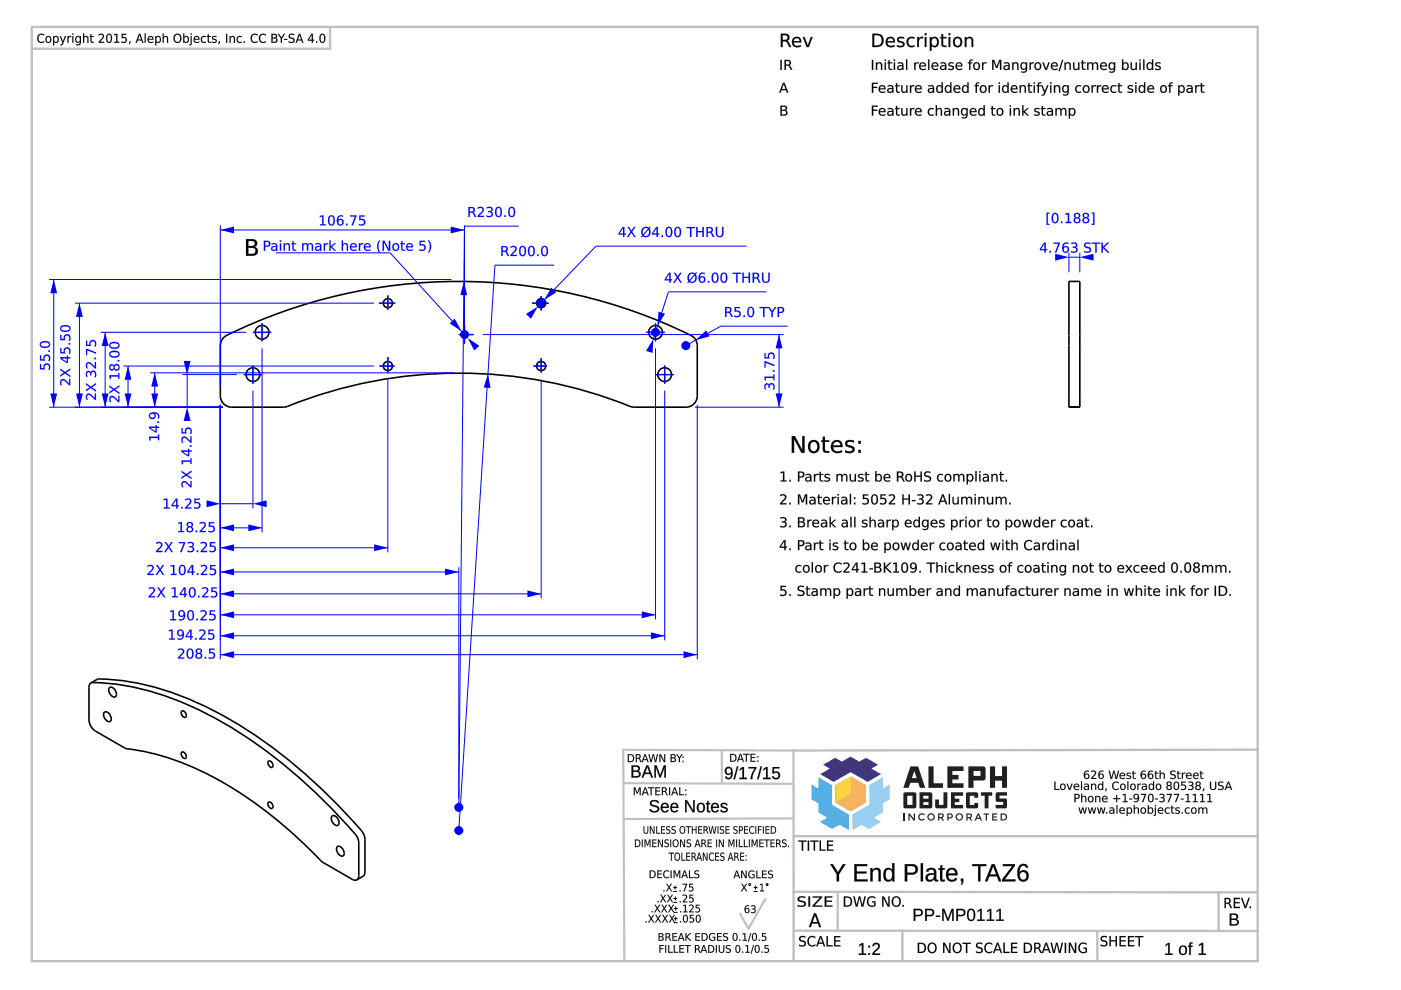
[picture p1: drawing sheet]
<svg xmlns="http://www.w3.org/2000/svg" width="297mm" height="210mm" viewBox="0 0 297 210" stroke-linecap="round" stroke-linejoin="round" font-family="sans-serif">
<g fill="none" stroke="#000" stroke-width=".34">
<path d="M226.6 59.7h2.3v26.6h-2.3zM47.3 71.6l.4-.3a111.2 111.2 0 0 1 99.2 0 2.42 2.42 0 0 1 .9 2v10.6a2.42 2.42 0 0 1-2.4 2.4h-11.2a98.1 98.1 0 0 0-73.8 0h-11.3a2.42 2.42 0 0 1-2.4-2.4v-10.6a2.42 2.42 0 0 1 .6-1.7z"/>
<circle cx="53.6" cy="79.4" r="1.45"/>
<circle cx="55.6" cy="70.5" r="1.45"/>
<circle cx="82.2" cy="77.6" r=".97"/>
<circle cx="82.2" cy="64.3" r=".97"/>
<circle cx="114.7" cy="77.6" r=".97"/>
<circle cx="114.7" cy="64.3" r=".97"/>
<circle cx="139" cy="70.5" r="1.45"/>
<circle cx="140.9" cy="79.4" r="1.45"/>
</g>
<g fill="#000">
<path d="M53.6 77.5v1.9zM53.6 79.4h2zM53.6 79.4v2zM51.7 79.4h1.9zM55.6 68.5v2zM55.6 70.5h1.9zM55.6 70.5v1.9zM53.6 70.5h2zM82.2 64.3v1.4zM82.2 64.3h1.6zM82.2 62.6v1.7zM80.3 64.3h1.9z"/>
<path d="M82.2 75.7v1.9zM82.2 77.6h1.5zM82.2 77.6v1.4zM80.5 77.6h1.7zM114.7 76v1.6zM114.7 77.6h1.2zM114.7 77.6v1.4zM113.1 77.6h1.6zM114.7 64.3v1.5zM114.7 64.3h1.6zM114.7 62.8v1.5zM112.8 64.3h1.9z"/>
<path d="M139 70.5v1.9zM139 70.5h1.9zM139 68.5v2zM137 70.5h2zM140.9 79.4v2zM140.9 79.4h2zM140.9 77.5v1.9zM139 79.4h1.9z"/>
</g>
<g fill="none" stroke="#00f" stroke-width=".29">
<path d="M51.7 79.4h3.9M53.6 77.5v3.9M53.6 70.5h3.9M55.6 68.5v3.9M80.3 64.3h3.5M80.5 77.6h3.2M82.2 62.6v3.1M82.2 75.7v3.3M112.8 64.3h3.5M113.1 77.6h2.8M114.7 62.8v3M114.7 76v3"/>
<path d="M137 70.5h3.9M139 79.4h3.9M139 68.5v3.9M140.9 77.5v3.9"/>
</g>
<circle cx="97.3" cy="176.1" r=".48" fill="#00f"/>
<path d="M96.3 176.1a.95 .95 0 0 1 1.9 0 .95 .95 0 0 1-1.9 0z" fill="#00f"/>
<path d="M104.9 56.2l-7.6 119.9" fill="none" stroke="#00f" stroke-width=".21"/>
<path d="M103.5 79.3l.5 3-1.5-.1z" fill="#00f"/>
<path d="M104.9 56.2h12.6" fill="none" stroke="#00f" stroke-width=".21"/>
<g fill="#00f">
<path d="M96.3 171.2a.95 .95 0 0 1 1.9 0 .95 .95 0 0 1-1.9 0z"/>
<path d="M106.3 52.2h.6a.59 .59 0 0 1 .7 .4 .59 .59 0 0 1-.3 .7l.6 1h-.3l-.3-.7-.4-.2h-.3v.9h-.3zM106.6 52.4v.8h.3a.38 .38 0 0 0 .5-.4 .38 .38 0 0 0-.5-.4zM108.2 52.3a.74 .74 0 0 1 1-.1 .74 .74 0 0 1 .2 .9l-.8 .9h1v.3h-1.4v-.3l.6-.6a.53 .53 0 0 0 .5-.6 .53 .53 0 0 0-.6-.4l-.5 .2zM110.6 52.4a1.22 1.22 0 0 0 .2 1.7 1.08 1.08 0 0 0 0-1.7zM110.4 52.3a.79 .79 0 0 1 .9 0 .79 .79 0 0 1 .2 .9 .79 .79 0 0 1-.7 1.1 .79 .79 0 0 1-.7-1.1l.1-.6zM112.5 52.4a1.22 1.22 0 0 0 .2 1.7 1.08 1.08 0 0 0 0-1.7zM112.3 52.3a.79 .79 0 0 1 .9 0 .79 .79 0 0 1 .2 .9 .79 .79 0 0 1-.7 1.1 .79 .79 0 0 1-.8-1.1l.1-.6zM113.9 53.9h.3v.4h-.3zM115.3 52.4a1.22 1.22 0 0 0 .2 1.7 1.08 1.08 0 0 0 0-1.7zM115.1 52.3a.79 .79 0 0 1 .9 0 .79 .79 0 0 1 .2 .9 .79 .79 0 0 1-.7 1.1 .79 .79 0 0 1-.8-1.1l.1-.6z"/>
<path d="M106.3 52.1h.6a.61 .61 0 0 1 .7 .5 .61 .61 0 0 1-.3 .7l.7 1h-.4l-.4-.8-.6-.1v.9h-.3zM106.3 52.2v2.1h.3v-.9h.6l.4 .9h.3l-.7-1a.58 .58 0 0 0 .4-.7 .58 .58 0 0 0-.7-.4zM106.6 52.4v.8l.3-.1a.36 .36 0 0 0 .4-.3 .36 .36 0 0 0-.4-.4zM106.6 52.4h.3a.39 .39 0 0 1 .5 .4 .39 .39 0 0 1-.5 .4h-.3zM108.2 52.3a.76 .76 0 0 1 1-.1 .76 .76 0 0 1 .3 .9l-.9 .9h1v.3h-1.4a.57 .57 0 0 1 .5-.7l.1-.2a.51 .51 0 0 0 .4-.6 .51 .51 0 0 0-.5-.4l-.5 .2zM108.2 52.3v.3a.53 .53 0 0 1 .9-.2 .53 .53 0 0 1-.1 .8l-.8 .8v.3h1.4v-.3l-1.1 .1 .8-.9a.69 .69 0 0 0 .1-.9 .69 .69 0 0 0-1-.1zM110.6 52.4a1.22 1.22 0 0 0 .2 1.7 1.07 1.07 0 0 0 0-1.7zM110.5 52.4a.55 .55 0 0 1 .7 .2 .55 .55 0 0 1 .1 .6 .55 .55 0 0 1-.1 .7 .55 .55 0 0 1-.7 .1 1.62 1.62 0 0 1 0-1.6zM110.4 52.2a.8 .8 0 0 1 .9 .1 .8 .8 0 0 1 .2 .9 .81 .81 0 0 1-.7 1.1 .81 .81 0 0 1-.7-1.1v-.6zM110.4 52.3a1.26 1.26 0 0 0 .4 2 1.22 1.22 0 0 0 .2-2.1zM112.5 52.4a1.22 1.22 0 0 0 .2 1.7 1.07 1.07 0 0 0 0-1.7zM112.4 52.4a.55 .55 0 0 1 .7 .2 .55 .55 0 0 1 0 .6 .55 .55 0 0 1 0 .7 .55 .55 0 0 1-.7 .1 1.62 1.62 0 0 1 0-1.6zM112.3 52.2a.8 .8 0 0 1 .9 .1 .8 .8 0 0 1 .2 .9 .81 .81 0 0 1-.7 1.1 .81 .81 0 0 1-.8-1.1l.1-.6zM112.3 52.3a1.26 1.26 0 0 0 .4 2 1.22 1.22 0 0 0 .2-2.1zM113.9 53.9h.3v.4h-.3zM113.9 53.9v.4h.3v-.4zM115.3 52.4a1.22 1.22 0 0 0 .2 1.7 1.07 1.07 0 0 0 0-1.7zM115.2 52.4a.55 .55 0 0 1 .7 .2 .55 .55 0 0 1 0 .6 .55 .55 0 0 1 0 .7 .55 .55 0 0 1-.7 .1 1.62 1.62 0 0 1 0-1.6zM115 52.2a.8 .8 0 0 1 1 .1 .8 .8 0 0 1 .2 .9 .81 .81 0 0 1-.7 1.1 .81 .81 0 0 1-.8-1.1l.1-.6zM115.1 52.3a1.26 1.26 0 0 0 .4 2 1.22 1.22 0 0 0 .2-2.1z"/>
</g>
<circle cx="97.3" cy="171.2" r=".48" fill="#00f"/>
<path d="M98.5 47.9l-1.2 123.3" fill="none" stroke="#00f" stroke-width=".21"/>
<path d="M98.4 59.7l.7 2.9h-1.5z" fill="#00f"/>
<path d="M98.5 47.9h11.5" fill="none" stroke="#00f" stroke-width=".21"/>
<g fill="#00f">
<path d="M113.8 64.3a.95 .95 0 0 1 1.9 0 .95 .95 0 0 1-1.9 0z"/>
<path d="M99.3 43.9h.7a.59 .59 0 0 1 .7 .4 .59 .59 0 0 1-.4 .7l.7 1h-.3l-.4-.7-.4-.2h-.3v.9h-.3zM99.6 44.1v.8h.4a.38 .38 0 0 0 .4-.4 .38 .38 0 0 0-.4-.4zM101.3 44a.74 .74 0 0 1 .9-.1 .74 .74 0 0 1 .3 .9l-.9 1h1v.2h-1.3v-.2l.6-.7a.53 .53 0 0 0 .4-.5 .53 .53 0 0 0-.6-.5l-.4 .2zM103.2 43.9a.73 .73 0 0 1 .9 0 .73 .73 0 0 1 .3 .8l-.3 .2a.67 .67 0 0 1 .3 .9 .67 .67 0 0 1-1 .2l-.3-.1v-.2a.57 .57 0 0 0 .8 .1 .57 .57 0 0 0 .2-.7l-.6-.1v-.2h.3a.35 .35 0 0 0 .4-.4 .35 .35 0 0 0-.5-.3l-.5 .1zM105.5 44.1a1.22 1.22 0 0 0 .2 1.7 1.08 1.08 0 0 0 0-1.7zM105.3 44a.79 .79 0 0 1 .9 .1 .79 .79 0 0 1 .2 .8 .79 .79 0 0 1-.7 1.1 .79 .79 0 0 1-.7-1.1v-.6zM106.9 45.6h.3v.4h-.3zM108.3 44.1a1.22 1.22 0 0 0 .2 1.7 1.08 1.08 0 0 0 0-1.7zM108.1 44a.79 .79 0 0 1 .9 .1 .79 .79 0 0 1 .2 .8 .79 .79 0 0 1-.7 1.1 .79 .79 0 0 1-.7-1.1v-.6z"/>
<path d="M99.3 43.9h.7a.61 .61 0 0 1 .7 .4 .61 .61 0 0 1-.4 .7l.7 1h-.3l-.5-.8-.6-.1v.9h-.3zM99.3 43.9v2.1h.3v-.9l.6 .1 .5 .8h.3l-.7-1a.58 .58 0 0 0 .4-.7 .58 .58 0 0 0-.7-.4zM99.6 44.1v.8h.4a.36 .36 0 0 0 .4-.4 .36 .36 0 0 0-.4-.4zM99.6 44.1h.4a.39 .39 0 0 1 .4 .4 .39 .39 0 0 1-.4 .4h-.4zM101.3 44a.76 .76 0 0 1 .9-.1 .76 .76 0 0 1 .3 .9l-.9 1 1-.1v.3h-1.3a.57 .57 0 0 1 .4-.7l.2-.2a.51 .51 0 0 0 .4-.5 .51 .51 0 0 0-.6-.5l-.4 .2zM101.3 44v.3a.53 .53 0 0 1 .8-.2 .53 .53 0 0 1 0 .9l-.8 .8v.2h1.3v-.2h-1l.8-.8a.69 .69 0 0 0 0-1 .69 .69 0 0 0-1-.1zM103.2 43.9a.74 .74 0 0 1 .9 0 .74 .74 0 0 1 .3 .8l-.3 .2a.58 .58 0 0 1 .5 .5 .58 .58 0 0 1-.5 .6h-.2a.52 .52 0 0 1-.8-.4 .76 .76 0 0 0 1.1-.2l-.1-.3-.6-.1v-.3h.3a.33 .33 0 0 0 .4-.3 .33 .33 0 0 0-.5-.3l-.5 .1zM103.2 43.9v.3a.61 .61 0 0 1 1 .4l-.3 .1-.4 .1v.2a.48 .48 0 0 1 .8 .4 .48 .48 0 0 1-.8 .4l-.4-.1v.2a.75 .75 0 0 0 1 0 .75 .75 0 0 0 .2-1h-.3a.54 .54 0 0 0 .4-.8 .54 .54 0 0 0-.8-.2zM105.5 44.1a1.22 1.22 0 0 0 .2 1.7 1.07 1.07 0 0 0 0-1.7zM105.4 44.2a.55 .55 0 0 1 .7 .1 .55 .55 0 0 1 .1 .6 .55 .55 0 0 1-.1 .7 .55 .55 0 0 1-.7 .1 1.62 1.62 0 0 1 0-1.5zM105.3 44a.8 .8 0 0 1 .9 0 .8 .8 0 0 1 .2 .9 .81 .81 0 0 1-.7 1.2 .81 .81 0 0 1-.8-1.2l.1-.6zM105.3 44a1.26 1.26 0 0 0 .4 2 1.22 1.22 0 0 0 .2-2.1zM106.9 45.6h.4v.4h-.4zM106.9 45.6v.4h.3v-.4zM108.3 44.1a1.22 1.22 0 0 0 .2 1.7 1.07 1.07 0 0 0 0-1.7zM108.2 44.2a.55 .55 0 0 1 .7 .1 .55 .55 0 0 1 0 .6 .55 .55 0 0 1 0 .7 .55 .55 0 0 1-.7 .1 1.62 1.62 0 0 1 0-1.5zM108.1 44a.8 .8 0 0 1 .9 0 .8 .8 0 0 1 .2 .9 .81 .81 0 0 1-.7 1.2 .81 .81 0 0 1-.8-1.2l.1-.6zM108.1 44a1.26 1.26 0 0 0 .4 2 1.22 1.22 0 0 0 .2-2.1z"/>
</g>
<circle cx="114.7" cy="64.3" r=".48" fill="#00f"/>
<path d="M126.4 52.2l-12.3 12.8" fill="none" stroke="#00f" stroke-width=".21"/>
<g fill="#00f">
<path d="M116.9 61l1 1-2.5 1.6z"/>
<path d="M111.5 66.6l2.6-1.6-1.5 2.6z"/>
</g>
<path d="M126.4 52.2h31.9" fill="none" stroke="#00f" stroke-width=".21"/>
<g fill="#00f">
<path d="M138.1 70.5a.95 .95 0 0 1 1.9 0 .95 .95 0 0 1-1.9 0z"/>
<path d="M132.1 48.4l-.7 1.1h.7zM132 48.1h.4v1.4h.3v.2h-.3v.5h-.3v-.5h-1v-.2zM133 48.1h.3l.6 .8 .5-.8h.3l-.7 1 .8 1.1h-.3l-.6-.9-.6 .9h-.4l.8-1.1zM137.5 48.7l-1 1.2a.74 .74 0 0 0 1-.1 .74 .74 0 0 0 .1-.9zM136.4 48.6l-.1 .6 .1 .5 1-1.2-.5-.2zM136.2 48.4l.7-.3 .7 .2 .2-.3 .1 .2-.2 .2a1.07 1.07 0 0 1 .1 1.5 1.07 1.07 0 0 1-1.5 .2l-.2 .2-.2-.1 .3-.3-.2-.7zM139.2 48.4l-.7 1.1h.7zM139.1 48.1h.4v1.4h.3v.2h-.3v.5h-.3v-.5h-1v-.2zM140.3 49.9h.3v.3h-.3zM141.6 48.4a1.22 1.22 0 0 0 .2 1.7 1.08 1.08 0 0 0 0-1.8zM141.4 48.2a.79 .79 0 0 1 .9 .1 .79 .79 0 0 1 .2 .9 .79 .79 0 0 1-.7 1.1 .79 .79 0 0 1-.7-1.1l.1-.6zM143.5 48.4a1.22 1.22 0 0 0 .2 1.7 1.08 1.08 0 0 0 0-1.8zM143.3 48.2a.79 .79 0 0 1 .9 .1 .79 .79 0 0 1 .2 .9 .79 .79 0 0 1-.7 1.1 .79 .79 0 0 1-.8-1.1l.1-.6zM145.5 48.1h1.8v.3h-.7v1.8h-.3v-1.8h-.8zM147.6 48.1h.3v.9h1v-.9h.3v2.1h-.3v-1h-1v1h-.3zM149.8 48.1h.6a.59 .59 0 0 1 .7 .4 .59 .59 0 0 1-.3 .8l.6 .9h-.3l-.3-.7-.4-.2h-.3v.9h-.3zM150.1 48.4v.7h.3a.38 .38 0 0 0 .5-.4 .38 .38 0 0 0-.5-.3zM151.8 48.1h.3v1.3a.53 .53 0 0 0 .5 .7 .53 .53 0 0 0 .5-.7v-1.3h.3v1.3a.81 .81 0 0 1-.8 .9 .81 .81 0 0 1-.8-.9z"/>
<path d="M132.1 48.4l-.7 1.1h.7zM132.1 48.3v1.2h-.8zM132 48.1h.4v1.4h.3v.3l-.3-.1v.6h-.3v-.6l-1 .1v-.3zM132 48.1l-.9 1.4v.2h1v.5h.3v-.5h.3v-.2h-.3v-1.4zM133 48.1h.4l.5 .8 .5-.8h.3l-.7 1 .8 1.2h-.4l-.5-1-.6 1h-.4l.8-1.2zM133 48.1l.7 1-.8 1.1h.4l.6-.9 .6 .9h.3l-.8-1.1 .7-1h-.3l-.5 .8-.6-.8zM137.5 48.7l-1 1.2a.76 .76 0 0 0 1-.1 .76 .76 0 0 0 0-1zM137.5 48.6v.1a.81 .81 0 0 1 0 1 .81 .81 0 0 1-1 .2zM136.5 48.6l-.2 .6 .1 .5 1-1.2a.65 .65 0 0 0-.9 .1zM136.4 48.5a.63 .63 0 0 1 1 0l-1 1.2-.2-.5zM136.2 48.4l.7-.3 .7 .2 .2-.3 .2 .2-.3 .2a1.09 1.09 0 0 1 .1 1.5 1.09 1.09 0 0 1-1.5 .2l-.2 .3-.2-.2 .3-.3-.3-.7zM136.2 48.4a1.36 1.36 0 0 0 0 1.5l-.3 .3 .2 .1 .2-.2a1.07 1.07 0 0 0 1.4-.2 1.07 1.07 0 0 0 0-1.5l.2-.2-.1-.2-.2 .3a1.02 1.02 0 0 0-1.4 .1zM139.2 48.4l-.7 1.1h.7zM139.2 48.3v1.2h-.8zM139.1 48.1h.4v1.4h.3v.3l-.3-.1v.6h-.3v-.6l-1 .1v-.3zM139.1 48.1l-.9 1.4v.2h1v.5h.3v-.5h.3v-.2h-.3v-1.4zM140.3 49.9h.3v.4h-.3zM140.3 49.9v.3h.3v-.3zM141.6 48.4a1.22 1.22 0 0 0 .2 1.6 1.07 1.07 0 0 0 0-1.7zM141.6 48.4a.55 .55 0 0 1 .6 .1 .55 .55 0 0 1 .1 .7 .55 .55 0 0 1-.1 .7 .55 .55 0 0 1-.6 .1 1.62 1.62 0 0 1 0-1.6zM141.4 48.2a.8 .8 0 0 1 .9 .1 .8 .8 0 0 1 .3 .9 .81 .81 0 0 1-.8 1.1 .81 .81 0 0 1-.7-1.1l.1-.6zM141.4 48.2a1.26 1.26 0 0 0 .4 2.1 1.22 1.22 0 0 0 .2-2.2zM143.5 48.4a1.22 1.22 0 0 0 .2 1.6 1.07 1.07 0 0 0 0-1.7zM143.4 48.4a.55 .55 0 0 1 .7 .1 .55 .55 0 0 1 0 .7 .55 .55 0 0 1 0 .7 .55 .55 0 0 1-.7 .1 1.62 1.62 0 0 1 0-1.6zM143.3 48.2a.8 .8 0 0 1 .9 .1 .8 .8 0 0 1 .2 .9 .81 .81 0 0 1-.7 1.1 .81 .81 0 0 1-.8-1.1l.1-.6zM143.3 48.2a1.26 1.26 0 0 0 .4 2.1 1.22 1.22 0 0 0 .2-2.2zM145.5 48.1h1.8v.3h-.7v1.9h-.3v-1.9h-.8zM145.5 48.1v.3h.8v1.8h.3v-1.8h.7v-.3zM147.6 48.1h.3v.9h1v-.9h.3v2.2h-.3v-1.1h-1v1.1h-.3zM147.6 48.1v2.1h.3v-1h1v1h.3v-2.1h-.3v.9h-1v-.9zM149.8 48.1h.6a.61 .61 0 0 1 .7 .4 .61 .61 0 0 1-.3 .8l.7 1h-.4l-.5-.9-.5-.1v1h-.3zM149.8 48.1v2.1h.3v-.9l.6 .1 .4 .8h.3l-.7-1a.58 .58 0 0 0 .4-.7 .58 .58 0 0 0-.7-.4zM150.1 48.4v.7h.3a.36 .36 0 0 0 .4-.4 .36 .36 0 0 0-.4-.3zM150.1 48.3h.3a.39 .39 0 0 1 .5 .4 .39 .39 0 0 1-.5 .4h-.3zM151.7 48.1h.4v1.3a.52 .52 0 0 0 .5 .6 .52 .52 0 0 0 .5-.6v-1.3h.3v1.3a.83 .83 0 0 1-.8 .9 .83 .83 0 0 1-.9-.9zM151.8 48.1v1.3a.8 .8 0 0 0 .8 .9 .8 .8 0 0 0 .8-.9v-1.3h-.3v1.3a.55 .55 0 0 1-.5 .7 .55 .55 0 0 1-.6-.7l.1-1.3z"/>
</g>
<circle cx="139" cy="70.5" r=".48" fill="#00f"/>
<path d="M141.7 61.9l-3.2 9.9" fill="none" stroke="#00f" stroke-width=".21"/>
<g fill="#00f">
<path d="M139.6 66.1l1.4 .4-1.6 2.6z"/>
<path d="M138.5 71.8l-.1 3-1.4-.4z"/>
</g>
<path d="M141.7 61.9h20.8" fill="none" stroke="#00f" stroke-width=".21"/>
<g fill="#00f">
<path d="M144.5 73.3a.95 .95 0 0 1 1.9 0 .95 .95 0 0 1-1.9 0z"/>
<path d="M141.9 58.1l-.7 1.1h.7zM141.8 57.8h.4v1.4h.3v.2h-.3v.5h-.3v-.5h-1v-.2zM142.8 57.8h.3l.6 .8 .5-.8h.3l-.7 1 .8 1.1h-.3l-.6-.9-.6 .9h-.4l.8-1.1zM147.3 58.4l-1 1.2a.74 .74 0 0 0 1-.1 .74 .74 0 0 0 .1-.9zM146.2 58.2l-.1 .7 .1 .5 1-1.2-.5-.2zM146 58.1l.7-.3 .7 .2 .2-.3 .1 .2-.2 .2a1.07 1.07 0 0 1 .1 1.5 1.07 1.07 0 0 1-1.5 .2l-.2 .2-.2-.1 .3-.3-.2-.7zM148.4 59.2a.5 .5 0 0 0 1 0 .5 .5 0 0 0-1 0zM148.3 58.1l.7-.3 .4 .1v.2a.67 .67 0 0 0-.7 0 .67 .67 0 0 0-.3 .7 .7 .7 0 0 1 1 .1 .7 .7 0 0 1-.3 1 .7 .7 0 0 1-.9-.4l-.1-.9zM150.1 59.6h.3v.3h-.3zM151.4 58.1a1.22 1.22 0 0 0 .2 1.7 1.08 1.08 0 0 0 0-1.8zM151.2 57.9a.79 .79 0 0 1 .9 .1 .79 .79 0 0 1 .2 .9 .79 .79 0 0 1-.7 1.1 .79 .79 0 0 1-.7-1.1l.1-.6zM153.3 58.1a1.22 1.22 0 0 0 .2 1.7 1.08 1.08 0 0 0 0-1.8zM153.1 57.9a.79 .79 0 0 1 .9 .1 .79 .79 0 0 1 .2 .9 .79 .79 0 0 1-.7 1.1 .79 .79 0 0 1-.8-1.1l.1-.6zM155.3 57.8h1.8v.3h-.7v1.8h-.3v-1.8h-.8zM157.4 57.8h.3v.9h1v-.9h.3v2.1h-.3v-1h-1v1h-.3zM159.6 57.8h.6a.59 .59 0 0 1 .7 .4 .59 .59 0 0 1-.3 .7l.6 1h-.3l-.3-.7-.4-.2h-.3v.9h-.3zM159.9 58.1v.7h.3a.38 .38 0 0 0 .5-.4 .38 .38 0 0 0-.5-.3zM161.6 57.8h.3v1.3a.53 .53 0 0 0 .5 .6 .53 .53 0 0 0 .5-.6v-1.3h.3v1.3a.81 .81 0 0 1-.8 .9 .81 .81 0 0 1-.8-.9z"/>
<path d="M141.9 58.1l-.7 1.1h.7zM141.9 58v1.2h-.8zM141.8 57.8h.4v1.4h.3v.3l-.3-.1v.6h-.3v-.6l-1 .1v-.3zM141.8 57.8l-.9 1.4v.2h1v.5h.3v-.5h.3v-.2h-.3v-1.4zM142.8 57.8h.4l.5 .8 .5-.8h.3l-.7 1 .8 1.2h-.4l-.5-1-.6 1h-.4l.8-1.2zM142.8 57.8l.7 1-.8 1.1h.4l.6-.9 .6 .9h.3l-.8-1.1 .7-1h-.3l-.5 .8-.6-.8zM147.3 58.4l-1 1.2a.76 .76 0 0 0 1-.1 .76 .76 0 0 0 0-1zM147.3 58.3v.1a.81 .81 0 0 1 0 1 .81 .81 0 0 1-1 .2zM146.3 58.3l-.2 .6 .1 .5 1-1.2a.65 .65 0 0 0-.9 .1zM146.2 58.2a.63 .63 0 0 1 1 0l-1 1.2-.2-.5zM146 58.1l.7-.3 .7 .2 .2-.3 .2 .2-.3 .2a1.09 1.09 0 0 1 .1 1.5 1.09 1.09 0 0 1-1.5 .2l-.2 .3-.2-.2 .3-.3-.3-.7zM146 58.1a1.36 1.36 0 0 0 0 1.5l-.3 .3 .2 .1 .2-.2a1.07 1.07 0 0 0 1.4-.2 1.07 1.07 0 0 0 0-1.5l.2-.2-.1-.2-.2 .3a1.02 1.02 0 0 0-1.4 .1zM148.4 59.2a.46 .46 0 0 0 .9 0 .46 .46 0 0 0-.9 0zM148.3 59.2a.5 .5 0 0 1 1 0 .5 .5 0 0 1-1 0zM148.3 58.1a.96 .96 0 0 1 1.1-.2v.2a.65 .65 0 0 0-.7 0 .65 .65 0 0 0-.3 .7 .64 .64 0 0 1 1-.1 .75 .75 0 0 1-.3 1.3 .75 .75 0 0 1-1-.8v-.6zM148.3 58.1a1.07 1.07 0 0 0-.2 1.2 1.07 1.07 0 0 0 1 .6 .69 .69 0 0 0 .4-1 .69 .69 0 0 0-1.1-.1 .68 .68 0 0 1 .2-.7 .68 .68 0 0 1 .8 0v-.2l-.4-.1zM150.1 59.6h.3v.4h-.3zM150.1 59.6v.3h.3v-.3zM151.4 58.1a1.22 1.22 0 0 0 .2 1.6 1.07 1.07 0 0 0 0-1.7zM151.4 58.1a.55 .55 0 0 1 .6 .1 .55 .55 0 0 1 .1 .7 .55 .55 0 0 1-.1 .7 .55 .55 0 0 1-.6 .1 1.62 1.62 0 0 1 0-1.6zM151.2 57.9a.8 .8 0 0 1 .9 .1 .8 .8 0 0 1 .3 .9 .81 .81 0 0 1-.8 1.1 .81 .81 0 0 1-.7-1.1v-.6zM151.2 57.9a1.26 1.26 0 0 0 .4 2.1 1.22 1.22 0 0 0 .2-2.2zM153.3 58.1a1.22 1.22 0 0 0 .2 1.6 1.07 1.07 0 0 0 0-1.7zM153.2 58.1a.55 .55 0 0 1 .7 .1 .55 .55 0 0 1 0 .7 .55 .55 0 0 1 0 .7 .55 .55 0 0 1-.7 .1 1.62 1.62 0 0 1 0-1.6zM153.1 57.9a.8 .8 0 0 1 .9 .1 .8 .8 0 0 1 .2 .9 .81 .81 0 0 1-.7 1.1 .81 .81 0 0 1-.8-1.1l.1-.6zM153.1 57.9a1.26 1.26 0 0 0 .4 2.1 1.22 1.22 0 0 0 .2-2.2zM155.3 57.8h1.8v.3h-.7v1.9h-.3v-1.9h-.8zM155.3 57.8v.3l.8-.1v1.9h.3v-1.9l.7 .1v-.3zM157.4 57.8h.3v.9h1v-.9h.3v2.2h-.3v-1.1h-1v1.1h-.3zM157.4 57.8v2.1h.3v-1h1v1h.3v-2.1h-.3v.9h-1v-.9zM159.6 57.8h.6a.61 .61 0 0 1 .7 .4 .61 .61 0 0 1-.3 .8l.7 1h-.4l-.5-.9-.5-.1v1h-.3zM159.6 57.8v2.1h.3v-.9l.6 .1 .4 .8h.3l-.7-1a.58 .58 0 0 0 .4-.7 .58 .58 0 0 0-.7-.4zM159.9 58.1v.7h.3a.36 .36 0 0 0 .4-.4 .36 .36 0 0 0-.4-.3zM159.9 58h.3a.39 .39 0 0 1 .5 .4 .39 .39 0 0 1-.5 .4h-.3zM161.5 57.8h.4v1.3a.52 .52 0 0 0 .5 .6 .52 .52 0 0 0 .5-.6v-1.3h.3v1.3a.83 .83 0 0 1-.8 .9 .83 .83 0 0 1-.9-.9zM161.6 57.8v1.3a.8 .8 0 0 0 .8 .9 .8 .8 0 0 0 .8-.9v-1.3h-.3v1.3a.55 .55 0 0 1-.5 .7 .55 .55 0 0 1-.6-.7l.1-1.3z"/>
</g>
<circle cx="145.4" cy="73.3" r=".48" fill="#00f"/>
<path d="M152.8 69.2l-7.4 4.1" fill="none" stroke="#00f" stroke-width=".21"/>
<path d="M147.5 72.1l2.2-2.1 .7 1.3z" fill="#00f"/>
<path d="M152.8 69.2h14.2" fill="none" stroke="#00f" stroke-width=".21"/>
<g fill="#00f">
<path d="M153.7 65.1h.7a.59 .59 0 0 1 .7 .4 .59 .59 0 0 1-.4 .7l.7 1h-.3l-.4-.7-.4-.2h-.3v.9h-.3zM154 65.3v.8h.4a.38 .38 0 0 0 .4-.4 .38 .38 0 0 0-.4-.4zM155.8 65.1h1.1v.2h-.9v.6a.78 .78 0 0 1 1.1 .8 .78 .78 0 0 1-1.3 .5h-.1v-.3a.56 .56 0 0 0 .8 0 .56 .56 0 0 0 0-.8l-.7 .1zM157.6 66.9h.3v.3h-.3zM159 65.3a1.22 1.22 0 0 0 .2 1.7 1.08 1.08 0 0 0 0-1.7zM158.8 65.2a.79 .79 0 0 1 .9 .1 .79 .79 0 0 1 .2 .9 .79 .79 0 0 1-.7 1.1 .79 .79 0 0 1-.8-1.1l.1-.6zM161 65.1h1.8v.2h-.7v1.9h-.3v-1.9h-.8zM162.8 65.1h.3l.6 .9 .6-.9h.3l-.7 1.1v1h-.3v-1zM165.2 65.3v.8h.3a.4 .4 0 0 0 .4-.4 .4 .4 0 0 0-.4-.4zM164.9 65.1h.6a.64 .64 0 0 1 .7 .6 .64 .64 0 0 1-.7 .7h-.3v.8h-.3z"/>
<path d="M153.7 65.1h.7a.61 .61 0 0 1 .7 .4 .61 .61 0 0 1-.4 .7l.7 1h-.3l-.5-.8-.6-.1v.9h-.3zM153.7 65.1v2.1h.3v-.9l.6 .1 .5 .8h.3l-.7-1a.58 .58 0 0 0 .4-.7 .58 .58 0 0 0-.7-.4zM154 65.3v.8h.4a.36 .36 0 0 0 .4-.4 .36 .36 0 0 0-.4-.4zM154 65.3h.4a.39 .39 0 0 1 .4 .4 .39 .39 0 0 1-.4 .4h-.4zM155.8 65.1h1.1v.2h-.9v.6a.77 .77 0 0 1 1.1 .7 .77 .77 0 0 1-1.1 .6h-.3v-.4a.55 .55 0 0 0 .8 .1 .55 .55 0 0 0-.1-.8l-.6 .1zM155.8 65.1v1.1a.58 .58 0 0 1 .8-.1 .58 .58 0 0 1 0 .8 .58 .58 0 0 1-.8 0h-.1v.2a.81 .81 0 0 0 1.1 0 .81 .81 0 0 0 0-1.1l-.3-.2-.5 .1v-.6h.9v-.2zM157.6 66.8h.3v.4h-.3zM157.6 66.9v.3h.3v-.3zM159 65.3a1.22 1.22 0 0 0 .2 1.7 1.07 1.07 0 0 0 0-1.7zM158.9 65.4a.55 .55 0 0 1 .7 .1 .55 .55 0 0 1 0 .7 .55 .55 0 0 1 0 .6 .55 .55 0 0 1-.7 .1 1.62 1.62 0 0 1 0-1.5zM158.8 65.2a.8 .8 0 0 1 .9 0 .8 .8 0 0 1 .2 1 .81 .81 0 0 1-.7 1.1 .81 .81 0 0 1-.8-1.1l.1-.7zM158.8 65.2a1.26 1.26 0 0 0 .4 2 1.22 1.22 0 0 0 .2-2.1zM161 65.1h1.8v.2h-.7v1.9h-.3v-1.9h-.8zM161 65.1v.2h.8v1.9h.3v-1.9h.7v-.2zM162.8 65.1h.3l.6 .9 .6-.9h.3l-.7 1.1v1h-.4l.1-1zM162.8 65.1l.8 1.1v1h.3l-.1-1 .8-1.1h-.3l-.6 .9-.6-.9zM165.2 65.3v.8h.3a.38 .38 0 0 0 .4-.4 .38 .38 0 0 0-.4-.4zM165.1 65.3h.4a.41 .41 0 0 1 .5 .4 .41 .41 0 0 1-.5 .4h-.4zM164.9 65.1h.6a.65 .65 0 0 1 .8 .6 .65 .65 0 0 1-.8 .7h-.3v.8h-.3zM164.9 65.1v2.1h.3l-.1-.9a.72 .72 0 0 0 1-.1 .72 .72 0 0 0 0-.9z"/>
</g>
<path d="M38.7 79.4h11.5M39.7 79.4v6.9M38.7 86.3h8.5" fill="none" stroke="#00f" stroke-width=".21"/>
<g fill="#00f">
<path d="M38.9 76.5h1.5l-.7 2.9z"/>
<path d="M39.7 86.3l.7 2.9h-1.5z"/>
<path d="M38.6 102.2a.9 .9 0 0 1 1.4 .4l.4 .4v-1h.2v1.3h-.2l-.7-.6a.53 .53 0 0 0-.5-.4 .53 .53 0 0 0-.5 .5l.2 .5h-.3l-.1-.3zM38.5 99.8l1 .7 1.1-.7v.3l-.9 .6 .9 .6v.3l-1.1-.8-1 .7v-.3l.8-.5-.8-.6zM38.5 97.6h1.9v-.4h.2v1.2h-.2v-.5h-1.7l.2 .5h-.3zM38.7 95.8l1.2 .7v-.7zM38.5 95.5h1.4v-.3h.2v.3h.5v.3h-.5v.9h-.3l-1.3-.9zM40.2 94.4h.4v.3h-.4zM38.6 92.7a.9 .9 0 0 1 1.4 .4l.4 .4v-1h.2v1.4h-.2l-.7-.6a.53 .53 0 0 0-.5-.5 .53 .53 0 0 0-.5 .6l.2 .5h-.3l-.1-.4zM38.5 90.8h.2v.8h.5a.78 .78 0 0 1 .9-1 .78 .78 0 0 1 .5 1.2v.2h-.3a.56 .56 0 0 0 0-.8 .56 .56 0 0 0-.8 0l.1 .7h-1.1z"/>
<path d="M38.6 102.2a1.12 1.12 0 0 1 1.6 .6l.2 .2v-1h.2v1.3a.57 .57 0 0 1-.7-.4l-.2-.2a.51 .51 0 0 0-.5-.4 .51 .51 0 0 0-.5 .5l.2 .5a.6 .6 0 0 1-.5-.4 .6 .6 0 0 1 .1-.6zM38.6 102.2l-.1 .8 .1 .3h.3a.53 .53 0 0 1-.2-.8 .53 .53 0 0 1 .9 0l.8 .8h.2v-1.3h-.2v1l-1.1-1h-.4zM38.5 99.8l1 .7 1.1-.8v.4l-.9 .6 .9 .6v.3l-1.1-.8-1 .7v-.3l.8-.5-.8-.6zM38.5 99.8v.3l.8 .6-.8 .5v.3l1-.7 1.1 .8v-.3l-.9-.6 .9-.6v-.3l-1.1 .7zM38.5 97.6h1.9v-.5h.2v1.3h-.2v-.5h-1.6l.1 .5h-.3zM38.5 97.6l.1 .8h.3l-.2-.5h1.7v.5h.2v-1.2h-.2v.4zM38.7 95.8l1.2 .7v-.7zM38.7 95.8h1.2v.7zM38.5 95.5h1.4v-.3h.2v.3h.5v.3h-.5v.9h-.3l-1.3-.8zM38.5 95.5v.3l1.3 .9h.3v-.9h.5v-.3h-.5v-.3h-.2v.3zM40.2 94.4h.4v.3h-.4zM40.2 94.4v.3h.4v-.3zM38.6 92.7a1.12 1.12 0 0 1 1.6 .6l.2 .2v-1h.2v1.4a.57 .57 0 0 1-.7-.5l-.2-.1a.51 .51 0 0 0-.5-.5 .51 .51 0 0 0-.5 .6l.2 .5a.6 .6 0 0 1-.5-.4 .6 .6 0 0 1 .1-.6zM38.6 92.7l-.1 .8 .1 .4h.3a.53 .53 0 0 1-.2-.9 .53 .53 0 0 1 .9 .1l.8 .8h.2v-1.4h-.2v1.1l-1.1-1h-.4zM38.5 90.8h.2v.8h.5a.77 .77 0 0 1 .8-1 .77 .77 0 0 1 .6 1.1v.3h-.4a.55 .55 0 0 0 .1-.8 .55 .55 0 0 0-.8 0l.1 .7h-1.1zM38.5 90.8v1.1h1.1a.58 .58 0 0 1-.1-.8 .58 .58 0 0 1 .8-.1 .58 .58 0 0 1 0 .9v.1h.2a.81 .81 0 0 0 0-1.1 .81 .81 0 0 0-1.1-.1l-.2 .4 .1 .5h-.6v-.9z"/>
</g>
<path d="M31.8 79h64.5M32.8 79v7.3M31.8 86.3h15.4" fill="none" stroke="#00f" stroke-width=".21"/>
<g fill="#00f">
<path d="M32.8 79l.7 3h-1.4z"/>
<path d="M32.1 83.4h1.4l-.7 2.9z"/>
<path d="M31.6 92.6h1.9v-.5h.2v1.2h-.2v-.4h-1.6l.1 .5h-.3zM31.9 90.7l1.1 .8v-.8zM31.6 90.5h1.4v-.3h.2v.3h.5v.2h-.5v1h-.2l-1.4-.9zM33.4 89.4h.3v.3h-.3zM31.7 87.7a1.14 1.14 0 0 1 1.3-.3 1.14 1.14 0 0 1 .7 1.2l-.3 .1a.67 .67 0 0 0 0-.7 .67 .67 0 0 0-.6-.3 .71 .71 0 0 1 0 1 .71 .71 0 0 1-1 0 .71 .71 0 0 1-.1-1zM31.8 88.2a.5 .5 0 0 0 1 0 .5 .5 0 0 0-1 0z"/>
<path d="M31.6 92.6h1.9v-.5h.2v1.3h-.2v-.5h-1.6l.1 .5h-.3zM31.6 92.6l.1 .8h.3l-.1-.5h1.6v.4h.2v-1.2h-.2v.5zM31.9 90.7l1.1 .8v-.8zM31.8 90.7h1.2v.8zM31.6 90.4l1.4 .1v-.4h.2v.4l.5-.1v.4l-.5-.1v1h-.2l-1.4-.9zM31.6 90.5v.3l1.4 .9h.2v-1h.5v-.2h-.5v-.3h-.2v.3zM33.4 89.4h.3v.3h-.3zM33.4 89.4v.3h.3v-.3zM31.7 87.7a1.15 1.15 0 0 1 1.4-.3 1.15 1.15 0 0 1 .6 1.2v.1h-.3a.65 .65 0 0 0 0-.7 .65 .65 0 0 0-.6-.3 .72 .72 0 0 1 0 1 .72 .72 0 0 1-1 0 .72 .72 0 0 1-.1-1zM31.7 87.8a.69 .69 0 0 0 .1 .9 .69 .69 0 0 0 1-.1 .69 .69 0 0 0-.1-.9 .68 .68 0 0 1 .7 .2 .68 .68 0 0 1 0 .8h.3a.98 .98 0 0 0-.2-1.1 .98 .98 0 0 0-1.2-.2zM31.9 88.2a.46 .46 0 0 0 .9 0 .46 .46 0 0 0-.9 0zM31.8 88.1a.5 .5 0 0 1 1 0 .5 .5 0 0 1-1 0z"/>
</g>
<path d="M26.2 77.6h53.1M27.1 77.6v8.7M26.2 86.3h21" fill="none" stroke="#00f" stroke-width=".21"/>
<g fill="#00f">
<path d="M27.1 77.6l.8 2.9h-1.5z"/>
<path d="M26.4 83.4h1.5l-.8 2.9z"/>
<path d="M23.3 84.1a.9 .9 0 0 1 1.4 .4l.4 .4v-1h.2v1.4h-.2l-.7-.7a.53 .53 0 0 0-.5-.4 .53 .53 0 0 0-.5 .6l.2 .4h-.3l-.1-.3zM23.2 81.7l1 .7 1.1-.7v.3l-.9 .6 .9 .6v.3l-1.1-.7-1 .6v-.3l.8-.5-.8-.5zM23.2 79.6h1.9v-.5h.2v1.2h-.2v-.5h-1.6l.1 .5h-.3zM24.3 77.9a.45 .45 0 0 0 .9 0 .45 .45 0 0 0-.9 0zM23.3 77.4l.6-.2 .3 .4a.66 .66 0 0 1 .9-.3 .66 .66 0 0 1 .2 1 .59 .59 0 0 1-.6 .3 .59 .59 0 0 1-.5-.4 .59 .59 0 0 1-.9 .2 .59 .59 0 0 1-.1-.9zM23.3 77.9a.4 .4 0 0 0 .8 0 .4 .4 0 0 0-.8 0zM25 76.3h.3v.3h-.3zM23.5 74.8l-.1 .2a.87 .87 0 0 0 1.3 .5 .43 .43 0 0 0 .4-.6 .43 .43 0 0 0-.6-.2zM23.3 74.7a1.27 1.27 0 0 1 2.1 .4 1.23 1.23 0 0 1-2.2 .2zM23.5 73l-.1 .1a.87 .87 0 0 0 1.3 .5 .43 .43 0 0 0 .4-.5 .43 .43 0 0 0-.6-.3zM23.3 72.8a1.27 1.27 0 0 1 2.1 .4 1.23 1.23 0 0 1-2.2 .2z"/>
<path d="M23.3 84.1a1.12 1.12 0 0 1 1.6 .6l.2 .2v-1h.2v1.4a.57 .57 0 0 1-.7-.5l-.2-.1a.51 .51 0 0 0-.5-.5 .51 .51 0 0 0-.5 .6l.2 .5a.6 .6 0 0 1-.5-.4 .6 .6 0 0 1 .1-.6zM23.3 84.1l-.1 .8 .1 .3h.3a.53 .53 0 0 1-.2-.8 .53 .53 0 0 1 .9 0l.8 .9h.2v-1.4h-.2v1l-1.1-.9h-.4zM23.2 81.7l1 .7 1.1-.7v.3l-.9 .6 .9 .6v.3l-1.1-.7-1 .7v-.4l.8-.5-.8-.5zM23.2 81.7v.4l.8 .5-.8 .5v.3l1-.7 1.1 .8v-.3l-.9-.6 .9-.6v-.3l-1.1 .7zM23.2 79.5l1.9 .1v-.5h.2v1.2h-.2v-.5h-1.6l.1 .6h-.3zM23.2 79.6l.1 .7h.3l-.2-.5h1.7v.5h.2v-1.2h-.2v.5zM24.3 77.9a.45 .45 0 0 0 .9 0 .45 .45 0 0 0-.9 0zM24.3 77.9a.45 .45 0 0 1 .9 0 .45 .45 0 0 1-.9 0zM23.3 77.4a.5 .5 0 0 1 .5-.2 .5 .5 0 0 1 .4 .4 .58 .58 0 0 1 .5-.5 .58 .58 0 0 1 .6 .4 .67 .67 0 0 1-.2 1 .67 .67 0 0 1-.9-.3 .52 .52 0 0 1-.6 .4 .52 .52 0 0 1-.4-.5zM23.3 77.4a.61 .61 0 0 0-.1 .9 .61 .61 0 0 0 .9 0l.1-.2a.64 .64 0 0 0 .9 .4 .64 .64 0 0 0 .2-1 .57 .57 0 0 0-.6-.3 .57 .57 0 0 0-.5 .5 .49 .49 0 0 0-.4-.5 .49 .49 0 0 0-.5 .2zM23.3 77.9a.4 .4 0 0 0 .8 0 .4 .4 0 0 0-.8 0zM23.3 77.9a.4 .4 0 0 1 .8 0 .4 .4 0 0 1-.8 0zM24.9 76.3h.4v.3h-.4zM25 76.3v.3h.3v-.3zM23.4 74.9a.57 .57 0 0 0 .3 .6 .57 .57 0 0 0 .6 0h.2a.44 .44 0 0 0 .6-.4 .44 .44 0 0 0-.6-.4h-.7zM23.5 74.8a1.17 1.17 0 0 1 1.6 .3 1.09 1.09 0 0 1-1.7 0zM23.3 74.7a1.29 1.29 0 0 1 2.1 .4 1.25 1.25 0 0 1-2.2 .2zM23.3 74.7a.78 .78 0 0 0 .1 .9 .78 .78 0 0 0 .9 .2 .78 .78 0 0 0 1-.7 .78 .78 0 0 0-1-.7l-.6 .1zM23.4 73a.57 .57 0 0 0 .3 .6 .57 .57 0 0 0 .6 .1l.2-.1a.44 .44 0 0 0 .6-.4 .44 .44 0 0 0-.6-.4h-.7zM23.5 73a1.17 1.17 0 0 1 1.6 .2 1.09 1.09 0 0 1-1.7 0zM23.3 72.8a1.29 1.29 0 0 1 2.1 .4 1.25 1.25 0 0 1-2.2 .3zM23.3 72.8a.78 .78 0 0 0 .1 .9 .78 .78 0 0 0 .9 .2 .78 .78 0 0 0 1-.7 .78 .78 0 0 0-1-.7l-.6 .1z"/>
</g>
<path d="M21.3 70.5h30.9M22.3 70.5v15.8M21.3 86.3h25.9" fill="none" stroke="#00f" stroke-width=".21"/>
<g fill="#00f">
<path d="M22.3 70.5l.7 2.9h-1.4z"/>
<path d="M21.6 83.4h1.4l-.7 2.9z"/>
<path d="M18.4 83.6a.9 .9 0 0 1 1.3 .4l.4 .4v-1h.3v1.4h-.3l-.6-.6a.53 .53 0 0 0-.6-.5 .53 .53 0 0 0-.4 .6l.1 .5h-.3l-.1-.4zM18.2 81.3l1.1 .6 1.1-.7v.3l-.9 .6 .9 .6v.3l-1.2-.7-1 .6v-.3l.8-.5-.8-.5zM18.3 78.8l.6-.2 .3 .4a.67 .67 0 0 1 1-.3 .67 .67 0 0 1 .2 1l-.1 .3h-.3a.57 .57 0 0 0 .2-.8 .57 .57 0 0 0-.8-.2l-.1 .6h-.2v-.3a.35 .35 0 0 0-.3-.4 .35 .35 0 0 0-.4 .5l.1 .5h-.2l-.1-.6zM18.4 77a.9 .9 0 0 1 1.3 .4l.4 .4v-1h.3v1.3h-.3l-.6-.6a.53 .53 0 0 0-.6-.4 .53 .53 0 0 0-.4 .5l.1 .5h-.3l-.1-.3zM20 75.9h.4v.3h-.4zM18.2 73.9l2.2 .8v.3l-1.9-.7v1h-.3zM18.2 72.2h.3v.9h.5a.78 .78 0 0 1 .8-1 .78 .78 0 0 1 .5 1.2v.1h-.3a.56 .56 0 0 0 .1-.8 .56 .56 0 0 0-.9 .1l.1 .7h-1.1z"/>
<path d="M18.4 83.6a1.12 1.12 0 0 1 1.5 .6l.2 .2v-1h.3v1.4a.57 .57 0 0 1-.7-.5l-.2-.1a.51 .51 0 0 0-.6-.4 .51 .51 0 0 0-.4 .5l.1 .5a.6 .6 0 0 1-.5-.4 .6 .6 0 0 1 .2-.6zM18.4 83.6l-.2 .8 .1 .4h.3a.53 .53 0 0 1-.1-.9 .53 .53 0 0 1 .8 .1l.8 .8h.3v-1.4h-.3v1.1l-1.1-1h-.4zM18.2 81.2l1.1 .7 1.1-.7v.3l-.9 .6 .9 .6v.4l-1.2-.8-1 .7v-.4l.8-.5-.8-.5zM18.2 81.3v.3l.9 .5-.9 .5v.3l1-.6 1.2 .7v-.3l-1-.6 1-.6v-.3l-1.1 .8zM18.3 78.8a.49 .49 0 0 1 .5-.2 .49 .49 0 0 1 .4 .4 .58 .58 0 0 1 .5-.5 .58 .58 0 0 1 .6 .4l.1 .3a.52 .52 0 0 1-.4 .8 .76 .76 0 0 0-.3-1.1l-.2 .1-.1 .6h-.3v-.3a.33 .33 0 0 0-.3-.4 .33 .33 0 0 0-.3 .5v.5a.57 .57 0 0 1-.2-1zM18.4 78.8l-.2 .8 .1 .3h.2a.61 .61 0 0 1 .4-1l.2 .2v.5h.2a.48 .48 0 0 1 .4-.8 .48 .48 0 0 1 .5 .8l-.2 .4h.3a.75 .75 0 0 0 0-1.1 .75 .75 0 0 0-1-.1l-.1 .3a.48 .48 0 0 0-.3-.5 .48 .48 0 0 0-.5 .2zM18.4 77a1.12 1.12 0 0 1 1.5 .5l.2 .3v-1h.3v1.3a.57 .57 0 0 1-.7-.4l-.2-.2a.51 .51 0 0 0-.6-.4 .51 .51 0 0 0-.4 .5l.1 .5a.6 .6 0 0 1-.5-.4 .6 .6 0 0 1 .2-.6zM18.4 77l-.2 .8 .1 .3h.3a.53 .53 0 0 1-.1-.8 .53 .53 0 0 1 .8 0l.8 .8h.3v-1.3h-.3v1l-1.1-1h-.4zM20 75.8h.4v.4h-.4zM20 75.9v.3h.4v-.3zM18.2 73.9l2.2 .8v.3l-1.9-.7v1h-.3zM18.2 73.9v1.4h.3v-1l1.9 .7v-.3zM18.2 72.2h.3v.9h.5a.77 .77 0 0 1 .7-1.1 .77 .77 0 0 1 .7 1.2l-.1 .3h-.3a.55 .55 0 0 0 .1-.9 .55 .55 0 0 0-.9 .1l.1 .7h-1.1zM18.2 72.2v1.2h1.1a.58 .58 0 0 1 0-.9 .58 .58 0 0 1 .8 0 .58 .58 0 0 1 0 .8l-.1 .1h.3a.81 .81 0 0 0-.1-1 .81 .81 0 0 0-1-.1l-.2 .3v.5h-.5v-.9z"/>
</g>
<path d="M15.9 64.3h63.4M16.8 64.3v22M15.9 86.3h31.3" fill="none" stroke="#00f" stroke-width=".21"/>
<g fill="#00f">
<path d="M16.8 64.3l.8 2.9h-1.5z"/>
<path d="M16.1 83.4h1.5l-.8 2.9z"/>
<path d="M12.9 80.5a.9 .9 0 0 1 1.4 .4l.4 .4v-1h.2v1.4h-.2l-.7-.6a.53 .53 0 0 0-.5-.4 .53 .53 0 0 0-.5 .5l.2 .5h-.3l-.1-.4zM12.8 78.2l1 .7 1.1-.8v.3l-.9 .6 .9 .6v.3l-1.1-.7-1 .7v-.4l.8-.5-.8-.5zM13 76l1.2 .7v-.7zM12.8 75.7h1.4v-.3h.2v.3h.5v.3h-.5v1h-.3l-1.3-.9zM12.8 73.8h.2v.9h.5a.78 .78 0 0 1 .9-1.1 .78 .78 0 0 1 .5 1.3v.1h-.3a.56 .56 0 0 0 0-.8 .56 .56 0 0 0-.8 0v.7h-1zM14.5 72.8h.4v.3h-.4zM12.8 71h.2v.9h.5a.78 .78 0 0 1 .9-1.1 .78 .78 0 0 1 .5 1.3v.1h-.3a.56 .56 0 0 0 0-.8 .56 .56 0 0 0-.8 0v.7h-1zM13.1 69.4l-.1 .1a.87 .87 0 0 0 1.3 .5 .43 .43 0 0 0 .4-.5 .43 .43 0 0 0-.6-.3zM12.9 69.3a1.27 1.27 0 0 1 2 .4 1.23 1.23 0 0 1-2.1 .2z"/>
<path d="M12.9 80.5a1.12 1.12 0 0 1 1.6 .6l.2 .2-.1-1h.3v1.4a.57 .57 0 0 1-.7-.5l-.2-.1a.51 .51 0 0 0-.5-.4 .51 .51 0 0 0-.5 .5l.2 .5a.6 .6 0 0 1-.5-.4 .6 .6 0 0 1 .1-.6zM12.9 80.6l-.1 .7 .1 .4h.3a.53 .53 0 0 1-.2-.8 .53 .53 0 0 1 .8 0l.9 .8h.2v-1.4h-.2v1.1l-1.1-1h-.4zM12.8 78.1l1 .8 1.1-.8v.3l-.9 .6 .9 .6v.4l-1.1-.8-1 .7v-.4l.8-.5-.8-.5zM12.8 78.2v.3l.8 .5-.8 .5v.4l1-.7 1.1 .7v-.3l-.9-.6 .9-.6v-.3l-1.1 .8zM13 76l1.2 .7v-.7zM13 76h1.2v.7zM12.8 75.7h1.4l-.1-.3h.3v.3h.5v.3h-.5v1h-.3l-1.3-.9zM12.8 75.7v.4l1.3 .9h.3v-1h.5v-.3h-.5v-.3h-.2v.3zM12.8 73.8h.2v.9h.5a.77 .77 0 0 1 .8-1.1 .77 .77 0 0 1 .6 1.1v.3h-.4a.55 .55 0 0 0 .1-.8 .55 .55 0 0 0-.8 0l.1 .7h-1.1zM12.8 73.8v1.1h1a.58 .58 0 0 1 0-.8 .58 .58 0 0 1 .8 0 .58 .58 0 0 1 0 .8v.1h.2a.81 .81 0 0 0 0-1.1 .81 .81 0 0 0-1.1 0l-.2 .3 .1 .5h-.6v-.9zM14.5 72.7h.4v.4h-.4zM14.5 72.8v.3h.4v-.3zM12.8 71h.2v.9h.5a.77 .77 0 0 1 .8-1.1 .77 .77 0 0 1 .6 1.1v.3h-.4a.55 .55 0 0 0 .1-.8 .55 .55 0 0 0-.8 0l.1 .7h-1.1zM12.8 71v1.1h1a.58 .58 0 0 1 0-.8 .58 .58 0 0 1 .8 0 .58 .58 0 0 1 0 .8v.1h.2a.81 .81 0 0 0 0-1.1 .81 .81 0 0 0-1.1 0l-.2 .3 .1 .5h-.6v-.9zM13 69.5a.57 .57 0 0 0 .2 .5 .57 .57 0 0 0 .6 .1h.3a.44 .44 0 0 0 .6-.4 .44 .44 0 0 0-.6-.5l-.7 .1zM13.1 69.4a1.17 1.17 0 0 1 1.6 .3 1.09 1.09 0 0 1-1.7 0zM12.9 69.2a1.29 1.29 0 0 1 2.1 .5 1.25 1.25 0 0 1-2.2 .2zM12.9 69.3a.78 .78 0 0 0 .1 .9 .78 .78 0 0 0 .8 .2 .78 .78 0 0 0 1.1-.7 .78 .78 0 0 0-1.1-.8l-.6 .1z"/>
</g>
<path d="M10.4 59.3h85.3M11.4 59.3v27M10.4 86.3h36.8" fill="none" stroke="#00f" stroke-width=".21"/>
<g fill="#00f">
<path d="M11.4 59.3l.7 2.9h-1.4z"/>
<path d="M10.7 83.4h1.4l-.7 2.9z"/>
<path d="M8.5 77.2h.2v.8h.5a.78 .78 0 0 1 .9-1 .78 .78 0 0 1 .5 1.3l-.1 .1h-.2a.56 .56 0 0 0 0-.8 .56 .56 0 0 0-.8 0v.7h-1zM8.5 75.3h.2v.9h.5a.78 .78 0 0 1 .9-1 .78 .78 0 0 1 .5 1.2l-.1 .1h-.2a.56 .56 0 0 0 0-.8 .56 .56 0 0 0-.8 .1v.6h-1zM10.2 74.3h.4v.3h-.4zM8.8 72.8l-.1 .1a.87 .87 0 0 0 1.3 .5 .43 .43 0 0 0 .4-.5 .43 .43 0 0 0-.6-.3zM8.6 72.6a1.27 1.27 0 0 1 2 .4 1.23 1.23 0 0 1-2.1 .3z"/>
<path d="M8.5 77.2h.2v.8h.5a.77 .77 0 0 1 .8-1 .77 .77 0 0 1 .6 1.1v.3h-.4a.55 .55 0 0 0 .1-.8 .55 .55 0 0 0-.8 0l.1 .7h-1.1zM8.5 77.2v1.1h1a.58 .58 0 0 1 0-.8 .58 .58 0 0 1 .8 0 .58 .58 0 0 1 0 .8v.1h.2a.81 .81 0 0 0 0-1.1 .81 .81 0 0 0-1.1-.1l-.2 .4 .1 .5h-.6v-.9zM8.5 75.3h.2v.9h.5a.77 .77 0 0 1 .8-1.1 .77 .77 0 0 1 .6 1.2v.3h-.4a.55 .55 0 0 0 .1-.9 .55 .55 0 0 0-.8 .1l.1 .7h-1.1zM8.5 75.3v1.1h1a.58 .58 0 0 1 0-.8 .58 .58 0 0 1 .8 0 .58 .58 0 0 1 0 .8v.1h.2a.81 .81 0 0 0 0-1 .81 .81 0 0 0-1.1-.1l-.2 .3 .1 .5h-.6v-.9zM10.2 74.3h.4v.3h-.4zM10.2 74.3v.3h.4v-.3zM8.7 72.9a.57 .57 0 0 0 .2 .5 .57 .57 0 0 0 .6 .1h.3a.44 .44 0 0 0 .6-.5 .44 .44 0 0 0-.6-.4l-.7 .1zM8.8 72.8a1.17 1.17 0 0 1 1.6 .2 1.09 1.09 0 0 1-1.8 0zM8.6 72.6a1.29 1.29 0 0 1 2.1 .4 1.25 1.25 0 0 1-2.2 .3zM8.6 72.7a.78 .78 0 0 0 .1 .9 .78 .78 0 0 0 .8 .2 .78 .78 0 0 0 1.1-.8 .78 .78 0 0 0-1.1-.7l-.6 .1z"/>
<path d="M221.9 45.1h.6v.2h-.4v2.2h.4v.2h-.6zM223.5 45.4a1.22 1.22 0 0 0 .2 1.7 1.08 1.08 0 0 0 0-1.7zM223.3 45.3a.79 .79 0 0 1 .9 0 .79 .79 0 0 1 .2 .9 .79 .79 0 0 1-.7 1.1 .79 .79 0 0 1-.7-1.1v-.6zM224.9 46.9h.3v.4h-.3zM225.9 45.3l.8-.1v1.9h.4v.2h-1.2v-.2h.5v-1.7l-.5 .1zM227.9 46.7a.45 .45 0 0 0 .9 0 .45 .45 0 0 0-.9 0zM227.9 45.3a.63 .63 0 0 1 .9-.1 .63 .63 0 0 1 0 .9l-.2 .1a.66 .66 0 0 1 .4 .9 .66 .66 0 0 1-1 .2 .59 .59 0 0 1-.4-.6 .59 .59 0 0 1 .5-.5l-.4-.3zM228 45.7a.38 .38 0 0 0 .7 0 .38 .38 0 0 0-.7 0zM229.8 46.7a.43 .43 0 0 0 .8 0 .43 .43 0 0 0-.8 0zM229.7 45.3a.63 .63 0 0 1 .9-.1 .63 .63 0 0 1 .1 .9l-.2 .1a.66 .66 0 0 1 .3 .9 .66 .66 0 0 1-1 .2 .59 .59 0 0 1-.3-.6 .59 .59 0 0 1 .4-.5l-.3-.3zM229.8 45.7a.4 .4 0 0 0 .8 0 .4 .4 0 0 0-.8 0zM231.4 45.1h.6v2.6h-.6v-.2h.4v-2.2h-.4z"/>
<path d="M221.9 45.1h.6v.2h-.4v2.2h.4v.2h-.6zM221.9 45.1v2.6h.6v-.2h-.4v-2.2h.4v-.2zM223.5 45.4a1.22 1.22 0 0 0 .2 1.7 1.07 1.07 0 0 0 0-1.7zM223.4 45.5a.55 .55 0 0 1 .7 .1 .55 .55 0 0 1 .1 .6 .55 .55 0 0 1-.1 .7 .55 .55 0 0 1-.7 .1 1.62 1.62 0 0 1 0-1.5zM223.3 45.3a.8 .8 0 0 1 .9 0 .8 .8 0 0 1 .2 .9 .81 .81 0 0 1-.7 1.2 .81 .81 0 0 1-.7-1.2v-.6zM223.3 45.3a1.26 1.26 0 0 0 .4 2 1.22 1.22 0 0 0 .2-2.1zM224.9 46.9h.4v.4h-.4zM224.9 46.9v.4h.3v-.4zM225.9 45.3l.8-.1v1.9l.5-.1v.3h-1.3v-.3l.5 .1v-1.6l-.5 .1zM225.9 45.3v.2l.5-.1v1.7h-.5v.2h1.2v-.2h-.4v-1.9zM227.9 46.7a.45 .45 0 0 0 .9 0 .45 .45 0 0 0-.9 0zM227.9 46.7a.45 .45 0 0 1 .9 0 .45 .45 0 0 1-.9 0zM227.8 45.3a.64 .64 0 0 1 1-.1 .64 .64 0 0 1 0 .9l-.2 .1a.58 .58 0 0 1 .5 .5 .58 .58 0 0 1-.3 .6 .67 .67 0 0 1-1.1-.2 .67 .67 0 0 1 .4-.9 .5 .5 0 0 1-.4-.4 .5 .5 0 0 1 .1-.5zM227.9 45.3a.49 .49 0 0 0-.2 .5 .49 .49 0 0 0 .4 .4 .64 .64 0 0 0-.4 .9 .64 .64 0 0 0 1 .2 .57 .57 0 0 0 .4-.6 .57 .57 0 0 0-.5-.5 .55 .55 0 0 0 .4-.8 .55 .55 0 0 0-.8-.2zM228 45.7a.37 .37 0 0 0 .7 0 .37 .37 0 0 0-.7 0zM227.9 45.7a.4 .4 0 0 1 .8 0 .4 .4 0 0 1-.8 0zM229.8 46.7a.42 .42 0 0 0 .8 0 .42 .42 0 0 0-.8 0zM229.8 46.7a.45 .45 0 0 1 .9 0 .45 .45 0 0 1-.9 0zM229.7 45.3a.64 .64 0 0 1 .9-.1 .64 .64 0 0 1 .1 .9l-.2 .1a.58 .58 0 0 1 .5 .5 .58 .58 0 0 1-.4 .6 .67 .67 0 0 1-1-.2 .67 .67 0 0 1 .3-.9 .5 .5 0 0 1-.4-.4 .5 .5 0 0 1 .2-.5zM229.7 45.3a.49 .49 0 0 0-.1 .5 .49 .49 0 0 0 .4 .4 .64 .64 0 0 0-.4 .9 .64 .64 0 0 0 1 .2 .57 .57 0 0 0 .3-.6 .57 .57 0 0 0-.5-.5 .55 .55 0 0 0 .4-.8 .55 .55 0 0 0-.8-.2zM229.8 45.7a.4 .4 0 0 0 .8 0 .4 .4 0 0 0-.8 0zM229.8 45.7a.4 .4 0 0 1 .8 0 .4 .4 0 0 1-.8 0zM231.4 45.1h.7v2.6h-.7v-.2h.4v-2.2h-.4zM231.4 45.1v.2h.4v2.2h-.4v.2h.6v-2.6z"/>
</g>
<g fill="#000">
<path d="M167.9 92.5h.6l1.6 2.9v-2.9h.5v3.5h-.7l-1.5-3v3h-.5zM172 93.9a.98 .98 0 0 0-.2 1.2 .98 .98 0 0 0 1.1 .5 1.13 1.13 0 0 0-.4-1.9zM171.6 93.7a1.31 1.31 0 0 1 1.8-.1 1.31 1.31 0 0 1 .3 1.7 1.25 1.25 0 0 1-1.6 .7 1.25 1.25 0 0 1-.8-1.6zM174.5 92.6h.4v.8h.9v.3h-.9v1.7l.2 .2h.7v.4l-1-.1-.3-.2v-2h-.4v-.3h.4zM176.5 93.7a1.23 1.23 0 0 1 1.5-.3 1.23 1.23 0 0 1 .6 1.4h-2a1.18 1.18 0 0 0 1.9 .7v.4a1.5 1.5 0 0 1-2-.2 1.5 1.5 0 0 1 0-2zM176.9 93.9l-.3 .5h1.6a.76 .76 0 0 0-.5-.7 .76 .76 0 0 0-.8 .2zM179.5 93.5a2 2 0 0 1 1.6-.1v.4a1.03 1.03 0 0 0-1.5 .3 1.54 1.54 0 0 0 1.2 .6 .81 .81 0 0 1 .3 1 .81 .81 0 0 1-1 .4l-.9-.2v-.4l.3 .1a.96 .96 0 0 0 1.2-.3 1.51 1.51 0 0 0-1.2-.6l-.3-.6zM182 95.4h.5v.6h-.5zM182 93.5h.5v.6h-.5z"/>
<path d="M167.9 92.4h.6l1.6 3v-3h.5v3.6h-.7l-1.5-3v3h-.5zM167.9 92.5v3.5h.5l-.1-3.1 1.6 3.1h.7v-3.5h-.5v3l-1.6-3zM172.1 93.8a1.1 1.1 0 0 0 .4 1.9 1.05 1.05 0 0 0 .8-1 1.05 1.05 0 0 0-.8-1zM172 93.9a.79 .79 0 0 1 1-.2 .79 .79 0 0 1 .3 1 .81 .81 0 0 1-.8 1 .81 .81 0 0 1-.7-1zM171.6 93.6a1.33 1.33 0 0 1 1.8 0 1.33 1.33 0 0 1 .3 1.7 1.27 1.27 0 0 1-1.6 .7 1.27 1.27 0 0 1-.8-1.6zM171.7 93.7a1.35 1.35 0 0 0-.2 1.8 1.35 1.35 0 0 0 1.7 .3 1.38 1.38 0 0 0 .5-1.7 1.38 1.38 0 0 0-1.7-.7zM174.4 92.6h.5v.8l.9-.1v.4h-.9v1.7l.2 .2h.7v.4a.99 .99 0 0 1-1.4-.9l.1-1.4h-.4v-.4l.4 .1zM174.5 92.6v.8h-.4v.3h.4l.1 1.9 .2 .3 1 .1v-.4h-.8l-.1-.5v-1.4h.9v-.3h-.9v-.8zM176.5 93.7a1.24 1.24 0 0 1 1.5-.3 1.24 1.24 0 0 1 .6 1.4h-2a1.17 1.17 0 0 0 1.9 .6v.5a1.53 1.53 0 0 1-2-.2 1.53 1.53 0 0 1 0-2zM176.5 93.7a1.47 1.47 0 0 0 .1 2 1.47 1.47 0 0 0 1.9 .1v-.3a1.2 1.2 0 0 1-1.9-.7h2a1.2 1.2 0 0 0-.6-1.4 1.2 1.2 0 0 0-1.5 .3zM176.9 93.9l-.3 .5h1.6a.73 .73 0 0 0-.5-.7 .73 .73 0 0 0-.8 .2zM176.9 93.8a.76 .76 0 0 1 .9-.1 .76 .76 0 0 1 .4 .8h-1.6zM179.4 93.5a1.93 1.93 0 0 1 1.7-.1l-.1 .5a1.02 1.02 0 0 0-1.4 .2l.1 .2 .6 .2a.83 .83 0 0 1 .9 .9 .83 .83 0 0 1-1.1 .7l-1-.2v-.5l.4 .2a.94 .94 0 0 0 1.2-.3l-.1-.2-.6-.3a.75 .75 0 0 1-.8-.5 .75 .75 0 0 1 .2-.8zM179.5 93.5a.77 .77 0 0 0-.2 .9 .77 .77 0 0 0 .8 .4v.1a.48 .48 0 0 1 .7 .4 .48 .48 0 0 1-.7 .4l-.9-.2v.4a1.62 1.62 0 0 0 1.9-.4 .89 .89 0 0 0-.9-1 .45 .45 0 0 1-.6-.5 .45 .45 0 0 1 .7-.4l.8 .2-.1-.3a1.97 1.97 0 0 0-1.5 0zM182 95.4h.5v.6h-.5zM182 95.4v.6h.5v-.6zM182 93.5h.5v.6h-.5zM182 93.5v.6h.5v-.6z"/>
<path d="M165.5 100.1l.8-.1v1.9h.5v.2h-1.3v-.2h.5v-1.7l-.5 .1zM167.3 101.7h.3v.4h-.3zM169.5 100.2v.8h.3a.4 .4 0 0 0 .5-.4 .4 .4 0 0 0-.5-.4zM169.2 100h.6a.64 .64 0 0 1 .8 .6 .64 .64 0 0 1-.8 .6h-.3v.9h-.3zM171.1 101.4l-.1 .1a.42 .42 0 0 0 .5 .4 .42 .42 0 0 0 .3-.6zM170.8 100.6a.77 .77 0 0 1 1.2 .6v.9h-.2v-.2a.56 .56 0 0 1-.7 .3 .56 .56 0 0 1-.4-.7 .56 .56 0 0 1 .7-.4h.4a.56 .56 0 0 0-.4-.4 .56 .56 0 0 0-.6 .1zM172.6 100.5h.2v.3l.2-.3h.5v.2a.47 .47 0 0 0-.5 .1 .47 .47 0 0 0-.2 .5v.8h-.2zM173.8 100.1h.2v.4h.6v.2h-.6v1l.6 .2v.2l-.6-.1-.2-.1v-1.2h-.2v-.2h.2zM175 100.6l.8-.1 .1 .3a.43 .43 0 0 0-.5-.2 .43 .43 0 0 0-.3 .5 .65 .65 0 0 1 .7 .2 .65 .65 0 0 1 0 .7l-.9 .1-.1-.1v-.2a.56 .56 0 0 0 .9-.2v-.1a.64 .64 0 0 1-.7-.2 .64 .64 0 0 1 0-.7zM177.3 100.5h.3v.3a.54 .54 0 0 1 .5-.3 .54 .54 0 0 1 .5 .3 .56 .56 0 0 1 .7-.3 .56 .56 0 0 1 .4 .6v1h-.3v-1a.39 .39 0 0 0-.4-.4 .39 .39 0 0 0-.4 .5v.9h-.2v-1a.39 .39 0 0 0-.4-.4 .39 .39 0 0 0-.4 .5v.9h-.3zM180.1 100.5h.3v1a.41 .41 0 0 0 .4 .4 .41 .41 0 0 0 .4-.5v-.9h.3v1.6h-.3v-.3a.58 .58 0 0 1-.7 .3 .58 .58 0 0 1-.4-.6zM182.1 100.6l.8-.1 .1 .3a.43 .43 0 0 0-.5-.2 .43 .43 0 0 0-.3 .5 .65 .65 0 0 1 .7 .2 .65 .65 0 0 1 0 .7l-.9 .1-.1-.1v-.2a.56 .56 0 0 0 .9-.2v-.1a.64 .64 0 0 1-.7-.2 .64 .64 0 0 1 0-.7zM183.5 100.1h.3v.4h.5v.2h-.5v1l.5 .2v.2l-.6-.1-.1-.1-.1-1.2h-.2v-.2h.2zM186 100.8a.56 .56 0 0 0-.1 .8 .56 .56 0 0 0 .7 .2 .56 .56 0 0 0 .1-.8 .56 .56 0 0 0-.7-.2zM185.6 99.9h.2v.8a.69 .69 0 0 1 1-.1 .69 .69 0 0 1 .2 .9 .62 .62 0 0 1-.5 .6 .62 .62 0 0 1-.7-.2v.2h-.2zM187.5 100.7a.74 .74 0 0 1 .9-.2 .74 .74 0 0 1 .4 .9h-1.2a.68 .68 0 0 0 1.1 .4v.2a.9 .9 0 0 1-1.2-.1 .9 .9 0 0 1 0-1.2zM187.7 100.8l-.1 .4h.9l-.2-.5zM190.2 100h.6a.59 .59 0 0 1 .7 .4 .59 .59 0 0 1-.3 .7l.6 1h-.3l-.4-.7-.3-.2h-.3v.9h-.3zM190.5 100.2v.8h.3a.38 .38 0 0 0 .4-.4 .38 .38 0 0 0-.4-.4zM192.3 100.9a.56 .56 0 0 0-.1 .7 .56 .56 0 0 0 .8 .1 .56 .56 0 0 0 .1-.7 .56 .56 0 0 0-.8-.1zM191.9 101.3a.8 .8 0 0 1 1.6 0 .8 .8 0 0 1-1.6 0zM193.8 100h.3v.8h1.1v-.8h.2v2.1h-.2v-1h-1.1v1h-.3zM196.1 100.1l.9-.1h.3v.3a.64 .64 0 0 0-1.1 .3l.1 .1a1.14 1.14 0 0 1 1.1 .8 .96 .96 0 0 1-1.5 .5v-.3a.76 .76 0 0 0 1.2-.2l-.1-.2a1.03 1.03 0 0 1-1.1-.9zM198.9 100.7l.7-.2 .3 .1v.2a.61 .61 0 0 0-.8 .1 .61 .61 0 0 0 0 .8 .61 .61 0 0 0 .8 .1v.2a.86 .86 0 0 1-1.1-.2 .86 .86 0 0 1 .1-1.1zM200.7 100.9a.56 .56 0 0 0-.1 .7 .56 .56 0 0 0 .7 .1 .56 .56 0 0 0 .1-.7 .56 .56 0 0 0-.7-.1zM200.2 101.3a.8 .8 0 0 1 1.6 0 .8 .8 0 0 1-1.6 0zM202.1 100.5h.3v.3a.54 .54 0 0 1 .5-.3 .54 .54 0 0 1 .5 .3 .56 .56 0 0 1 .7-.3 .56 .56 0 0 1 .4 .6v1h-.3v-1a.39 .39 0 0 0-.4-.4 .39 .39 0 0 0-.4 .5v.9h-.2v-1a.39 .39 0 0 0-.5-.4 .39 .39 0 0 0-.3 .5v.9h-.3zM205 100.5h.2v.2a.69 .69 0 0 1 1-.1 .69 .69 0 0 1 .2 .9 .62 .62 0 0 1-.5 .6 .62 .62 0 0 1-.7-.2v.8h-.2zM205.3 100.8a.56 .56 0 0 0-.1 .8 .56 .56 0 0 0 .8 .2 .56 .56 0 0 0 .1-.8 .56 .56 0 0 0-.8-.2zM206.8 99.9h.3v2.2h-.3zM207.6 100.5h.3v1.6h-.3zM207.6 99.9h.3v.3h-.3zM208.7 101.4l-.1 .1a.42 .42 0 0 0 .5 .4 .42 .42 0 0 0 .3-.6zM208.4 100.6a.77 .77 0 0 1 1.3 .6v.9h-.3v-.2a.56 .56 0 0 1-.7 .3 .56 .56 0 0 1-.3-.7 .56 .56 0 0 1 .6-.4h.4a.56 .56 0 0 0-.4-.4 .56 .56 0 0 0-.6 .1zM210.2 100.5h.3v.3a.58 .58 0 0 1 .7-.3 .58 .58 0 0 1 .3 .6v1h-.2v-1a.41 .41 0 0 0-.5-.4 .41 .41 0 0 0-.3 .5v.9h-.3zM212 100.1h.3v.4h.5v.2h-.5v1l.5 .2v.2l-.6-.1-.1-.1-.1-1.2h-.2v-.2h.2zM213.2 101.7h.3v.4h-.3z"/>
<path d="M165.5 100.1l.8-.1v1.9l.5-.1v.3h-1.3v-.3l.5 .1v-1.7l-.5 .2zM165.5 100.1v.2l.5-.1v1.7h-.5v.2h1.3v-.2h-.5v-1.9zM167.3 101.7h.4v.4h-.4zM167.3 101.7v.4h.3v-.4zM169.5 100.2v.8h.3a.38 .38 0 0 0 .4-.4 .38 .38 0 0 0-.4-.4zM169.5 100.2h.3a.41 .41 0 0 1 .5 .4 .41 .41 0 0 1-.5 .4h-.3zM169.2 100h.6a.65 .65 0 0 1 .8 .6 .65 .65 0 0 1-.8 .7l-.3-.1v.9h-.3zM169.2 100v2.1h.3v-.9a.72 .72 0 0 0 .9-.1 .72 .72 0 0 0 0-1zM171.1 101.4l-.1 .1a.37 .37 0 0 0 .3 .4 .37 .37 0 0 0 .4-.3l.1-.3zM171.1 101.4l.7-.1a.45 .45 0 0 1-.3 .6 .45 .45 0 0 1-.5-.3zM170.8 100.6a.79 .79 0 0 1 1.3 .6v.9h-.3v-.2a.57 .57 0 0 1-.7 .3 .57 .57 0 0 1-.4-.8 .57 .57 0 0 1 .7-.3h.4a.57 .57 0 0 0-.4-.4 .57 .57 0 0 0-.6 .1zM170.8 100.6v.2a.6 .6 0 0 1 1 .3 .71 .71 0 0 0-.7 0 .71 .71 0 0 0-.3 .7 .6 .6 0 0 0 1 0v.3h.2v-.9a.76 .76 0 0 0-1.2-.6zM172.6 100.5h.2v.3l.2-.3h.5v.3a.45 .45 0 0 0-.5 0 .45 .45 0 0 0-.2 .5v.8h-.2zM172.6 100.5v1.6h.2v-.8a.46 .46 0 0 1 .2-.5 .46 .46 0 0 1 .5-.1v-.2h-.4l-.3 .3v-.3zM173.8 100h.2v.5h.6v.2h-.6l.1 1 .5 .2v.2a.6 .6 0 0 1-.8-.5v-.9h-.2v-.2h.2zM173.8 100.1v.4h-.2v.2h.2v1.1l.2 .3h.6v-.2l-.5-.1-.1-.2v-.9h.6v-.2h-.6v-.4zM175 100.6l.2-.1a.43 .43 0 0 1 .5-.1 .43 .43 0 0 1 .2 .4 .42 .42 0 0 0-.5-.2 .42 .42 0 0 0-.3 .5l.4 .1a.52 .52 0 0 1 .5 .7 .52 .52 0 0 1-.8 .2l-.4-.1v-.2a.55 .55 0 0 0 .9-.2l-.8-.4-.1-.3zM175 100.6a.46 .46 0 0 0-.1 .5 .46 .46 0 0 0 .5 .3l.3 .1a.36 .36 0 0 1-.2 .5 .36 .36 0 0 1-.4-.1l-.3-.1v.2a.73 .73 0 0 0 1.2-.5l-.9-.5a.53 .53 0 0 1 .8-.2v-.2zM177.3 100.5h.3v.3a.55 .55 0 0 1 .5-.3 .55 .55 0 0 1 .5 .3 .57 .57 0 0 1 .7-.3 .57 .57 0 0 1 .4 .6v1h-.3v-1a.38 .38 0 0 0-.4-.4 .38 .38 0 0 0-.4 .5v.9h-.2v-1a.38 .38 0 0 0-.4-.4 .38 .38 0 0 0-.4 .5v.9h-.3zM177.3 100.5v1.6h.3v-.9a.41 .41 0 0 1 .4-.5 .41 .41 0 0 1 .4 .4v1h.2v-.9a.41 .41 0 0 1 .4-.5 .41 .41 0 0 1 .4 .4v1h.3l-.1-1a.55 .55 0 0 0-.3-.6 .55 .55 0 0 0-.7 .3 .53 .53 0 0 0-.5-.3 .53 .53 0 0 0-.5 .3v-.3zM180.1 100.5h.3v1a.4 .4 0 0 0 .4 .4 .4 .4 0 0 0 .4-.5v-.9h.3v1.6h-.3v-.3a.58 .58 0 0 1-.7 .3 .58 .58 0 0 1-.4-.6zM180.1 100.5l.1 1a.57 .57 0 0 0 .3 .6 .57 .57 0 0 0 .7-.3v.3h.3v-1.6h-.3v.9a.43 .43 0 0 1-.4 .5 .43 .43 0 0 1-.4-.4v-1zM182.1 100.6l.2-.1a.43 .43 0 0 1 .5-.1 .43 .43 0 0 1 .2 .4 .42 .42 0 0 0-.5-.2 .42 .42 0 0 0-.3 .5l.4 .1a.52 .52 0 0 1 .5 .7 .52 .52 0 0 1-.8 .2l-.4-.1v-.2a.55 .55 0 0 0 .9-.2l-.8-.4-.1-.3zM182.1 100.6a.46 .46 0 0 0-.1 .5 .46 .46 0 0 0 .5 .3l.3 .1a.36 .36 0 0 1-.2 .5 .36 .36 0 0 1-.4-.1l-.3-.1v.2a.73 .73 0 0 0 1.2-.5l-.9-.5a.53 .53 0 0 1 .8-.2v-.2zM183.5 100h.3v.5h.5v.2h-.5v1l.5 .2v.2a.6 .6 0 0 1-.8-.5v-.9h-.2v-.2h.2zM183.5 100.1v.4h-.2v.2h.2l.1 1.1 .2 .3h.5v-.2l-.5-.1v-.2v-.9h.5v-.2h-.5v-.4zM186 100.9a.55 .55 0 0 0-.1 .7 .55 .55 0 0 0 .7 .1 .55 .55 0 0 0 .1-.7 .55 .55 0 0 0-.7-.1zM185.9 100.8a.59 .59 0 0 1 .9 .3 .59 .59 0 0 1-.3 .8 .62 .62 0 0 1-.7-.3 .62 .62 0 0 1 .1-.8zM185.6 99.9h.3l-.1 .8a.6 .6 0 0 1 .6-.3 .6 .6 0 0 1 .5 .5 .77 .77 0 0 1 0 .9 .77 .77 0 0 1-1 .2l-.1-.1 .1 .2h-.3zM185.6 99.9v2.2h.2v-.3a.68 .68 0 0 0 1 .2 .68 .68 0 0 0 .2-.9 .61 .61 0 0 0-.5-.6 .61 .61 0 0 0-.7 .3v-.9zM187.5 100.7a.74 .74 0 0 1 .9-.2 .74 .74 0 0 1 .4 .9h-1.2a.7 .7 0 0 0 1.1 .3v.1a.53 .53 0 0 1-.8 .3 .88 .88 0 0 1-.4-1.4zM187.5 100.7a.88 .88 0 0 0 0 1.2 .88 .88 0 0 0 1.2 .1v-.2a.69 .69 0 0 1-.7 .1 .69 .69 0 0 1-.4-.6l1.2 .1a.72 .72 0 0 0-.4-.9 .72 .72 0 0 0-.9 .2zM187.7 100.8l-.1 .4h.9l-.2-.5zM187.7 100.8a.46 .46 0 0 1 .6-.1 .46 .46 0 0 1 .2 .5h-.9zM190.2 100h.6a.61 .61 0 0 1 .7 .4 .61 .61 0 0 1-.3 .7l.6 1h-.3l-.5-.8-.5-.1v.9h-.3zM190.2 100v2.1h.3l-.1-.9 .6 .1 .5 .8h.3l-.7-1a.58 .58 0 0 0 .4-.7 .58 .58 0 0 0-.7-.4zM190.5 100.2v.8l.3-.1a.36 .36 0 0 0 .4-.3 .36 .36 0 0 0-.4-.4zM190.4 100.2h.4a.39 .39 0 0 1 .4 .4 .39 .39 0 0 1-.4 .4h-.4zM192.3 100.9a.55 .55 0 0 0 0 .7 .55 .55 0 0 0 .7 .1 .55 .55 0 0 0 .1-.7 .55 .55 0 0 0-.8-.1zM192.3 100.8a.59 .59 0 0 1 .8 .3 .59 .59 0 0 1-.2 .8 .62 .62 0 0 1-.7-.3 .62 .62 0 0 1 .1-.8zM191.8 101.3a.85 .85 0 0 1 1.7 0 .85 .85 0 0 1-1.7 0zM191.9 101.3a.8 .8 0 0 0 1.6 0 .8 .8 0 0 0-1.6 0zM193.8 100h.3v.8h1.1l-.1-.8h.4v2.1h-.4v-1h-1v1h-.3zM193.8 100v2.1h.3v-1h1.1v1h.2v-2.1h-.2v.9h-1.1v-.9zM196.1 100.1l.3-.2a.54 .54 0 0 1 .9 .4 .63 .63 0 0 0-1.1 .3l.6 .3a.67 .67 0 0 1 .6 .8 .67 .67 0 0 1-1 .4l-.5-.1v-.3a.8 .8 0 0 0 1.2-.2l-.1-.2-.3-.1a.63 .63 0 0 1-.7-.4 .63 .63 0 0 1 .1-.7zM196.1 100.1a.57 .57 0 0 0-.1 .7 .57 .57 0 0 0 .5 .3 .44 .44 0 0 1 .6 .5 .44 .44 0 0 1-.7 .3l-.5-.2v.3a.9 .9 0 0 0 1.5-.6l-.3-.4-.8-.3a.55 .55 0 0 1 .3-.6 .55 .55 0 0 1 .7 .2v-.3h-.3zM198.9 100.7l.3-.2a.43 .43 0 0 1 .5-.1 .43 .43 0 0 1 .2 .4 .6 .6 0 0 0-.8 .1 .6 .6 0 0 0 0 .8 .6 .6 0 0 0 .8 .1 .44 .44 0 0 1-.2 .4 .44 .44 0 0 1-.5-.1 .9 .9 0 0 1-.3-1.4zM198.9 100.7a.84 .84 0 0 0-.1 1.1 .84 .84 0 0 0 1.1 .2v-.2a.62 .62 0 0 1-.8-.1 .62 .62 0 0 1 0-.8 .62 .62 0 0 1 .8-.1v-.2l-.3-.1zM200.7 100.9a.55 .55 0 0 0-.1 .7 .55 .55 0 0 0 .7 .1 .55 .55 0 0 0 .1-.7 .55 .55 0 0 0-.7-.1zM200.6 100.8a.59 .59 0 0 1 .9 .3 .59 .59 0 0 1-.3 .8 .62 .62 0 0 1-.7-.3 .62 .62 0 0 1 .1-.8zM200.2 101.3a.82 .82 0 0 1 1.6 0 .82 .82 0 0 1-1.6 0zM200.2 101.3a.8 .8 0 0 0 1.6 0 .8 .8 0 0 0-1.6 0zM202.1 100.5h.3v.3a.55 .55 0 0 1 .5-.3 .55 .55 0 0 1 .5 .3 .57 .57 0 0 1 .7-.3 .57 .57 0 0 1 .4 .6v1h-.3v-1a.38 .38 0 0 0-.4-.4 .38 .38 0 0 0-.4 .5v.9h-.3v-1a.38 .38 0 0 0-.4-.4 .38 .38 0 0 0-.3 .5v.9h-.3zM202.1 100.5v1.6h.3v-.9a.41 .41 0 0 1 .3-.5 .41 .41 0 0 1 .5 .4v1h.2v-.9a.41 .41 0 0 1 .4-.5 .41 .41 0 0 1 .4 .4v1h.3l-.1-1a.55 .55 0 0 0-.4-.6 .55 .55 0 0 0-.6 .3 .53 .53 0 0 0-.5-.3 .53 .53 0 0 0-.5 .3v-.3zM204.9 100.5h.3v.2a.6 .6 0 0 1 .6-.3 .6 .6 0 0 1 .5 .5 .77 .77 0 0 1 0 .9 .77 .77 0 0 1-1 .2l-.1-.1v.8h-.3zM205 100.5v2.2h.2v-.9a.68 .68 0 0 0 .9 .2 .68 .68 0 0 0 .2-.9 .61 .61 0 0 0-.4-.6 .61 .61 0 0 0-.7 .3v-.3zM205.4 100.9a.55 .55 0 0 0-.1 .7 .55 .55 0 0 0 .7 .1 .55 .55 0 0 0 .1-.7 .55 .55 0 0 0-.7-.1zM205.3 100.8a.59 .59 0 0 1 .8 .3 .59 .59 0 0 1-.2 .8 .62 .62 0 0 1-.7-.3 .62 .62 0 0 1 .1-.8zM206.8 99.9h.3v2.2h-.3zM206.8 99.9v2.2h.3v-2.2zM207.6 100.5h.3v1.6h-.3zM207.6 100.5v1.6h.3v-1.6zM207.6 99.9h.3v.3h-.3zM207.6 99.9v.3h.3v-.3zM208.7 101.4l-.1 .1a.37 .37 0 0 0 .3 .4 .37 .37 0 0 0 .5-.3v-.3zM208.7 101.4l.7-.1a.45 .45 0 0 1-.2 .6 .45 .45 0 0 1-.6-.3zM208.4 100.6a.79 .79 0 0 1 1.3 .6v.9h-.3v-.2a.57 .57 0 0 1-.7 .3 .57 .57 0 0 1-.4-.8 .57 .57 0 0 1 .7-.3h.4a.57 .57 0 0 0-.4-.4 .57 .57 0 0 0-.6 .1zM208.4 100.6v.2a.6 .6 0 0 1 1 .3 .71 .71 0 0 0-.7 0 .71 .71 0 0 0-.3 .7 .6 .6 0 0 0 1 0v.3h.3v-.9a.76 .76 0 0 0-1.2-.6zM210.2 100.5h.3v.3a.58 .58 0 0 1 .7-.3 .58 .58 0 0 1 .3 .6v1h-.2v-1a.4 .4 0 0 0-.5-.4 .4 .4 0 0 0-.3 .5v.9h-.3zM210.2 100.5v1.6h.3l-.1-.9a.43 .43 0 0 1 .4-.5 .43 .43 0 0 1 .5 .4v1h.2v-1a.57 .57 0 0 0-.4-.6 .57 .57 0 0 0-.7 .3l.1-.3zM212 100h.3v.5h.5v.2h-.5v1l.5 .2v.2a.6 .6 0 0 1-.8-.5v-.9h-.2v-.2h.2zM212 100.1v.4h-.2v.2h.2l.1 1.1 .2 .3h.5v-.2l-.5-.1v-.2v-.9h.5v-.2h-.5v-.4zM213.2 101.7h.3v.4h-.3zM213.2 101.7v.4h.3v-.4z"/>
<path d="M165.4 104.9a.74 .74 0 0 1 1-.1 .74 .74 0 0 1 .2 1l-.9 .9h1v.2h-1.3v-.2l.6-.6a.53 .53 0 0 0 .4-.6 .53 .53 0 0 0-.5-.5l-.5 .2zM167.3 106.6h.3v.3h-.3zM169.2 104.8h.4l.6 1.5 .5-1.5h.4v2.1h-.3v-1.8l-.5 1.4h-.3l-.5-1.4v1.8h-.3zM172 106.2l-.1 .1a.42 .42 0 0 0 .5 .5 .42 .42 0 0 0 .3-.7zM171.7 105.4a.77 .77 0 0 1 1.2 .6v.9h-.2v-.2a.56 .56 0 0 1-.8 .3 .56 .56 0 0 1-.3-.7 .56 .56 0 0 1 .7-.4h.4a.56 .56 0 0 0-.4-.4 .56 .56 0 0 0-.6 .2zM173.4 104.9h.3v.5h.5v.2h-.5v1l.5 .1v.2h-.5l-.2-.2-.1-1.1h-.1v-.2h.1zM174.7 105.5a.74 .74 0 0 1 .9-.1 .74 .74 0 0 1 .3 .8h-1.2a.68 .68 0 0 0 1.2 .4v.3a.9 .9 0 0 1-1.2-.2 .9 .9 0 0 1 0-1.2zM174.9 105.7l-.1 .3h.9l-.3-.4zM176.4 105.4h.2v.2l.3-.2 .4-.1v.3a.47 .47 0 0 0-.5 0 .47 .47 0 0 0-.2 .5v.8h-.2zM177.6 105.4h.2v1.5h-.2zM177.6 104.7h.2v.4h-.2zM178.7 106.2l-.1 .1a.42 .42 0 0 0 .5 .5 .42 .42 0 0 0 .3-.7zM178.4 105.4a.77 .77 0 0 1 1.2 .6v.9h-.2v-.2a.56 .56 0 0 1-.7 .3 .56 .56 0 0 1-.4-.7 .56 .56 0 0 1 .7-.4h.4a.56 .56 0 0 0-.4-.4 .56 .56 0 0 0-.6 .2zM180.2 104.7h.2v2.2h-.2zM181.1 106.6h.3v.3h-.3zM181.1 105.4h.3v.4h-.3zM182.9 104.8h1.2v.3h-.9v.5a.78 .78 0 0 1 1 .8 .78 .78 0 0 1-1.2 .5h-.1v-.3a.56 .56 0 0 0 .8 .1 .56 .56 0 0 0-.1-.9l-.7 .1zM185.2 105.1a1.22 1.22 0 0 0 .2 1.7 1.08 1.08 0 0 0 0-1.8zM185 104.9a.79 .79 0 0 1 .9 .1 .79 .79 0 0 1 .3 .9 .79 .79 0 0 1-.8 1.1 .79 .79 0 0 1-.7-1.1l.1-.6zM186.7 104.8h1.1v.3h-.9v.5a.78 .78 0 0 1 1.1 .8 .78 .78 0 0 1-1.3 .5h-.1v-.3a.56 .56 0 0 0 .8 .1 .56 .56 0 0 0 0-.9l-.7 .1zM188.4 104.9a.74 .74 0 0 1 1-.1 .74 .74 0 0 1 .3 1l-.9 .9h1v.2h-1.4v-.2l.6-.6a.53 .53 0 0 0 .5-.6 .53 .53 0 0 0-.6-.5l-.5 .2zM191.3 104.8h.3v.9h1v-.9h.3v2.1h-.3v-1h-1v1h-.3zM193.3 106h.8v.3h-.8zM194.5 104.9a.73 .73 0 0 1 .9-.1 .73 .73 0 0 1 .3 .8l-.3 .2a.67 .67 0 0 1 .3 .9 .67 .67 0 0 1-.9 .3l-.3-.1v-.3a.57 .57 0 0 0 .7 .2 .57 .57 0 0 0 .2-.8l-.6-.1v-.2h.3a.35 .35 0 0 0 .4-.3 .35 .35 0 0 0-.4-.4l-.6 .1zM196.3 104.9a.74 .74 0 0 1 1-.1 .74 .74 0 0 1 .2 1l-.8 .9h1v.2h-1.4v-.2l.6-.6a.53 .53 0 0 0 .5-.6 .53 .53 0 0 0-.6-.5l-.5 .2zM199.9 105.1l-.4 1.1h.8zM199.7 104.8h.4l.8 2.1h-.3l-.2-.5h-1l-.2 .5h-.3zM201.2 104.7h.2v2.2h-.2zM201.9 105.4h.3v.9a.41 .41 0 0 0 .4 .5 .41 .41 0 0 0 .4-.5v-.9h.3v1.5h-.3v-.2a.58 .58 0 0 1-.7 .3 .58 .58 0 0 1-.4-.7zM203.8 105.4h.3v.2a.54 .54 0 0 1 .5-.3 .54 .54 0 0 1 .4 .4 .56 .56 0 0 1 .7-.4 .56 .56 0 0 1 .4 .7v.9h-.2v-.9a.39 .39 0 0 0-.5-.5 .39 .39 0 0 0-.3 .5v.9h-.3v-.9a.39 .39 0 0 0-.4-.5 .39 .39 0 0 0-.3 .5v.9h-.3zM206.6 105.4h.3v1.5h-.3zM206.6 104.7h.3v.4h-.3zM207.4 105.4h.3v.2a.58 .58 0 0 1 .7-.3 .58 .58 0 0 1 .4 .7v.9h-.3v-.9a.41 .41 0 0 0-.4-.5 .41 .41 0 0 0-.4 .5v.9h-.3zM209.2 105.4h.3v.9a.41 .41 0 0 0 .4 .5 .41 .41 0 0 0 .4-.5v-.9h.3v1.5h-.3v-.2a.58 .58 0 0 1-.7 .3 .58 .58 0 0 1-.4-.7zM211.1 105.4h.3v.2a.54 .54 0 0 1 .5-.3 .54 .54 0 0 1 .4 .4 .56 .56 0 0 1 .7-.4 .56 .56 0 0 1 .4 .7v.9h-.2v-.9a.39 .39 0 0 0-.5-.5 .39 .39 0 0 0-.3 .5v.9h-.3v-.9a.39 .39 0 0 0-.4-.5 .39 .39 0 0 0-.3 .5v.9h-.3zM214 106.6h.3v.3h-.3z"/>
<path d="M165.4 104.9a.76 .76 0 0 1 1-.1 .76 .76 0 0 1 .2 1l-.9 .9h1v.3h-1.3a.57 .57 0 0 1 .4-.8l.2-.1a.51 .51 0 0 0 .4-.6 .51 .51 0 0 0-.5-.4l-.5 .1zM165.4 104.9v.3a.53 .53 0 0 1 .8-.1 .53 .53 0 0 1 0 .8l-.8 .8v.2h1.3v-.2h-1l.8-.8a.69 .69 0 0 0 0-1 .69 .69 0 0 0-.9 0zM167.3 106.6h.4v.4h-.4zM167.3 106.6v.3h.3v-.3zM169.2 104.8h.4l.6 1.5 .5-1.5h.4v2.2h-.3v-1.9l-.5 1.4h-.3l-.5-1.4v1.9h-.3zM169.2 104.8v2.1h.3l-.1-1.9 .6 1.5h.3l.6-1.5-.1 1.9h.3v-2.1h-.4l-.5 1.5-.6-1.5zM172 106.2l-.1 .1a.37 .37 0 0 0 .3 .5 .37 .37 0 0 0 .4-.4l.1-.3zM172 106.2l.7-.1a.45 .45 0 0 1-.3 .6 .45 .45 0 0 1-.6-.2zM171.7 105.4a.79 .79 0 0 1 1.2 .6v1h-.3l.1-.3a.57 .57 0 0 1-.8 .3 .57 .57 0 0 1-.3-.7 .57 .57 0 0 1 .7-.4h.4a.57 .57 0 0 0-.5-.4 .57 .57 0 0 0-.5 .2zM171.7 105.4v.3a.6 .6 0 0 1 1 .3 .71 .71 0 0 0-.8 0 .71 .71 0 0 0-.3 .7 .6 .6 0 0 0 1.1 0v.2h.2v-.9a.76 .76 0 0 0-1.2-.6zM173.4 104.9h.3v.5l.6-.1v.3h-.6v1l.6 .1v.2a.6 .6 0 0 1-.9-.5v-.8h-.2v-.3l.2 .1zM173.4 104.9l.1 .5h-.2v.2l.2-.1v1.2l.2 .2h.5v-.2h-.4l-.1-.3v-.9l.5 .1v-.2h-.5v-.5zM174.7 105.5a.74 .74 0 0 1 .9-.1 .74 .74 0 0 1 .3 .8h-1.1a.7 .7 0 0 0 1.1 .4 .53 .53 0 0 1-.8 .4 .88 .88 0 0 1-.4-1.5zM174.7 105.6a.88 .88 0 0 0 0 1.1 .88 .88 0 0 0 1.2 .1v-.2a.69 .69 0 0 1-.7 .2 .69 .69 0 0 1-.5-.6h1.2a.72 .72 0 0 0-.3-.8 .72 .72 0 0 0-.9 .2zM174.9 105.7l-.1 .3h.9l-.3-.4zM174.9 105.6a.46 .46 0 0 1 .5-.1 .46 .46 0 0 1 .3 .5h-1zM176.4 105.3h.3v.3l.2-.2 .4-.1v.3a.45 .45 0 0 0-.5 0 .45 .45 0 0 0-.1 .5v.9h-.3zM176.4 105.4v1.5h.2v-.8a.46 .46 0 0 1 .2-.5 .46 .46 0 0 1 .5 0v-.3l-.4 .1-.3 .3v-.3zM177.6 105.3h.3v1.7h-.3zM177.6 105.4v1.5h.2v-1.5zM177.6 104.7h.3v.4h-.3zM177.6 104.7v.4h.2v-.4zM178.7 106.2l-.1 .1a.37 .37 0 0 0 .3 .5 .37 .37 0 0 0 .4-.4l.1-.3zM178.7 106.2l.7-.1a.45 .45 0 0 1-.3 .6 .45 .45 0 0 1-.6-.2zM178.4 105.4a.79 .79 0 0 1 1.3 .6v1h-.3v-.3a.57 .57 0 0 1-.7 .3 .57 .57 0 0 1-.4-.7 .57 .57 0 0 1 .7-.4h.4a.57 .57 0 0 0-.4-.4 .57 .57 0 0 0-.6 .2zM178.4 105.4v.3a.6 .6 0 0 1 1 .3 .71 .71 0 0 0-.8 0 .71 .71 0 0 0-.3 .7 .6 .6 0 0 0 1.1 0v.2h.2v-.9a.76 .76 0 0 0-1.2-.6zM180.2 104.7h.2v2.3h-.2zM180.2 104.7v2.2h.2v-2.2zM181 106.6h.4v.4h-.4zM181.1 106.6v.3h.3v-.3zM181 105.4h.4v.4h-.4zM181.1 105.4v.4h.3v-.4zM182.9 104.8h1.2v.3h-.9v.5a.77 .77 0 0 1 1.1 .7 .77 .77 0 0 1-1.2 .7l-.3-.1v-.3a.55 .55 0 0 0 .9 .1 .55 .55 0 0 0-.1-.9l-.7 .1zM182.9 104.8v1.1a.58 .58 0 0 1 .9-.1 .58 .58 0 0 1 0 .9 .58 .58 0 0 1-.8 0l-.1-.1v.3a.81 .81 0 0 0 1-.1 .81 .81 0 0 0 .1-1.1l-.3-.1h-.5v-.6l.9 .1v-.3zM185.2 105.1a1.22 1.22 0 0 0 .2 1.6 1.07 1.07 0 0 0 0-1.7zM185.2 105.1a.55 .55 0 0 1 .6 .1 .55 .55 0 0 1 .1 .7 .55 .55 0 0 1-.1 .7 .55 .55 0 0 1-.6 .1 1.62 1.62 0 0 1 0-1.6zM185 104.9a.8 .8 0 0 1 .9 .1 .8 .8 0 0 1 .3 .9 .81 .81 0 0 1-.8 1.1 .81 .81 0 0 1-.7-1.1l.1-.6zM185 104.9a1.26 1.26 0 0 0 .4 2.1 1.22 1.22 0 0 0 .2-2.2zM186.7 104.8h1.1v.3h-.9v.5a.77 .77 0 0 1 1.1 .7 .77 .77 0 0 1-1.1 .7l-.3-.1v-.3a.55 .55 0 0 0 .8 .1 .55 .55 0 0 0 0-.9l-.7 .1zM186.7 104.8v1.1a.58 .58 0 0 1 .8-.1 .58 .58 0 0 1 0 .9 .58 .58 0 0 1-.8 0l-.1-.1v.3a.81 .81 0 0 0 1.1-.1 .81 .81 0 0 0 0-1.1l-.3-.1h-.5v-.6l.9 .1v-.3zM188.4 104.9a.76 .76 0 0 1 1-.1 .76 .76 0 0 1 .3 1l-.9 .9h1v.3h-1.4a.57 .57 0 0 1 .5-.8l.1-.1a.51 .51 0 0 0 .5-.6 .51 .51 0 0 0-.6-.4l-.5 .1zM188.4 104.9v.3a.53 .53 0 0 1 .9-.1 .53 .53 0 0 1-.1 .8l-.8 .8v.2h1.4v-.2h-1.1l.8-.8a.69 .69 0 0 0 .1-1 .69 .69 0 0 0-1 0zM191.3 104.8h.3v.9h1v-.9h.3v2.2h-.3v-1.1h-1v1.1h-.3zM191.3 104.8v2.1h.3v-1h1v1h.3v-2.1h-.3v.9h-1v-.9zM193.3 106h.8v.3h-.8zM193.3 106v.3h.8v-.3zM194.5 104.9a.74 .74 0 0 1 .9-.1 .74 .74 0 0 1 .3 .8l-.3 .2a.58 .58 0 0 1 .5 .5 .58 .58 0 0 1-.4 .6l-.2 .1a.52 .52 0 0 1-.8-.4 .76 .76 0 0 0 1.1-.3l-.2-.3-.6-.1v-.2h.3a.33 .33 0 0 0 .4-.3 .33 .33 0 0 0-.4-.4l-.6 .1zM194.5 104.9v.2a.61 .61 0 0 1 1 .4l-.2 .2h-.5v.2a.48 .48 0 0 1 .8 .4 .48 .48 0 0 1-.7 .4l-.4-.1v.3a.75 .75 0 0 0 1 0 .75 .75 0 0 0 .1-1l-.2-.1a.54 .54 0 0 0 .4-.7 .54 .54 0 0 0-.8-.3zM196.3 104.9a.76 .76 0 0 1 1-.1 .76 .76 0 0 1 .3 1l-.9 .9h1v.3h-1.4a.57 .57 0 0 1 .5-.8l.1-.1a.51 .51 0 0 0 .4-.6 .51 .51 0 0 0-.5-.4l-.5 .1zM196.3 104.9v.3a.53 .53 0 0 1 .8-.1 .53 .53 0 0 1 0 .8l-.8 .8v.2h1.4v-.2h-1.1l.8-.8a.69 .69 0 0 0 .1-1 .69 .69 0 0 0-1 0zM199.9 105.1l-.4 1.1h.8zM199.9 105.1l.4 1.1h-.8zM199.7 104.8h.4l.8 2.2h-.3l-.2-.6h-1l-.2 .6h-.3zM199.7 104.8l-.8 2.1h.3l.2-.5h1l.2 .5h.3l-.8-2.1zM201.1 104.7h.3v2.3h-.3zM201.2 104.7v2.2h.2v-2.2zM201.9 105.3h.3v1a.4 .4 0 0 0 .4 .4 .4 .4 0 0 0 .4-.4v-1h.3v1.7h-.3v-.3a.58 .58 0 0 1-.7 .3 .58 .58 0 0 1-.4-.7zM201.9 105.4l.1 .9a.57 .57 0 0 0 .3 .7 .57 .57 0 0 0 .7-.4v.3h.3v-1.5h-.3v.9a.43 .43 0 0 1-.4 .5 .43 .43 0 0 1-.4-.5v-.9zM203.8 105.3h.3v.3a.55 .55 0 0 1 .5-.3 .55 .55 0 0 1 .5 .4h-.1a.57 .57 0 0 1 .7-.4 .57 .57 0 0 1 .4 .7v1h-.3v-1a.38 .38 0 0 0-.4-.4 .38 .38 0 0 0-.3 .4v1h-.3v-1a.38 .38 0 0 0-.4-.4 .38 .38 0 0 0-.3 .4v1h-.3zM203.8 105.4v1.5h.3l-.1-.9a.41 .41 0 0 1 .4-.5 .41 .41 0 0 1 .4 .5v.9h.3v-.9a.41 .41 0 0 1 .3-.5 .41 .41 0 0 1 .5 .5v.9h.2v-.9a.55 .55 0 0 0-.4-.7 .55 .55 0 0 0-.7 .4 .53 .53 0 0 0-.4-.4 .53 .53 0 0 0-.6 .4l.1-.3zM206.6 105.3h.3v1.7h-.3zM206.6 105.4v1.5h.3v-1.5zM206.6 104.7h.3v.4h-.3zM206.6 104.7v.4h.3v-.4zM207.4 105.3h.3v.3a.58 .58 0 0 1 .7-.3 .58 .58 0 0 1 .4 .7v1h-.3v-1a.4 .4 0 0 0-.4-.4 .4 .4 0 0 0-.4 .4v1h-.3zM207.4 105.4v1.5h.3v-.9a.43 .43 0 0 1 .4-.5 .43 .43 0 0 1 .4 .5v.9h.3l-.1-.9a.57 .57 0 0 0-.3-.7 .57 .57 0 0 0-.7 .3v-.2zM209.2 105.3h.3v1a.4 .4 0 0 0 .4 .4 .4 .4 0 0 0 .4-.4v-1h.3v1.7h-.3v-.3a.58 .58 0 0 1-.7 .3 .58 .58 0 0 1-.4-.7zM209.2 105.4l.1 .9a.57 .57 0 0 0 .3 .7 .57 .57 0 0 0 .7-.4v.3h.3v-1.5h-.3v.9a.43 .43 0 0 1-.4 .5 .43 .43 0 0 1-.4-.5v-.9zM211.1 105.3h.3v.3a.55 .55 0 0 1 .5-.3 .55 .55 0 0 1 .5 .4h-.1a.57 .57 0 0 1 .7-.4 .57 .57 0 0 1 .4 .7v1h-.3v-1a.38 .38 0 0 0-.4-.4 .38 .38 0 0 0-.3 .4v1h-.3v-1a.38 .38 0 0 0-.4-.4 .38 .38 0 0 0-.3 .4v1h-.3zM211.1 105.4v1.5h.3l-.1-.9a.41 .41 0 0 1 .4-.5 .41 .41 0 0 1 .4 .5v.9h.3v-.9a.41 .41 0 0 1 .3-.5 .41 .41 0 0 1 .5 .5v.9h.2v-.9a.55 .55 0 0 0-.4-.7 .55 .55 0 0 0-.7 .4 .53 .53 0 0 0-.4-.4 .53 .53 0 0 0-.6 .4l.1-.3zM214 106.6h.3v.4h-.3zM214 106.6v.3h.3v-.3z"/>
<path d="M166.3 114.8l-.8 1.1h.8zM166.2 114.5h.4v1.4h.3v.2h-.3v.5h-.3v-.5h-1v-.2zM167.3 116.3h.3v.3h-.3zM169.5 114.8v.8h.3a.4 .4 0 0 0 .5-.4 .4 .4 0 0 0-.5-.4zM169.2 114.5h.6a.64 .64 0 0 1 .8 .7 .64 .64 0 0 1-.8 .6h-.3v.8h-.3zM171.1 115.9l-.1 .1a.42 .42 0 0 0 .5 .5 .42 .42 0 0 0 .3-.7zM170.8 115.1a.77 .77 0 0 1 1.2 .6v.9h-.2v-.2a.56 .56 0 0 1-.7 .3 .56 .56 0 0 1-.4-.7 .56 .56 0 0 1 .7-.4h.4a.56 .56 0 0 0-.4-.4 .56 .56 0 0 0-.6 .2zM172.6 115h.2v.3l.2-.2 .5-.1v.3a.47 .47 0 0 0-.5 0 .47 .47 0 0 0-.2 .5v.8h-.2zM173.8 114.6h.2v.4h.6v.3h-.6v1l.6 .1v.2h-.6l-.2-.2v-1.1h-.2v-.3h.2zM175.8 115h.3v1.6h-.3zM175.8 114.4h.3v.4h-.3zM176.7 115.1h.9l.1 .2a.43 .43 0 0 0-.5-.1 .43 .43 0 0 0-.3 .4 .65 .65 0 0 1 .6 .3 .65 .65 0 0 1 .1 .7h-.9h-.2v-.3a.56 .56 0 0 0 1-.2h-.1a.64 .64 0 0 1-.6-.3 .64 .64 0 0 1-.1-.7zM179.1 114.6h.3v.4h.5v.3h-.5v1l.5 .1v.2h-.6l-.2-.2v-1.1h-.2v-.3h.2zM180.5 115.4a.56 .56 0 0 0-.1 .8 .56 .56 0 0 0 .8 .1 .56 .56 0 0 0 .1-.8 .56 .56 0 0 0-.8-.1zM180 115.8a.85 .85 0 0 1 1.7 0 .85 .85 0 0 1-1.7 0zM183.3 115.4a.56 .56 0 0 0-.1 .7 .56 .56 0 0 0 .8 .2 .56 .56 0 0 0 .1-.8 .56 .56 0 0 0-.8-.1zM182.9 114.4h.3v.9a.69 .69 0 0 1 .9-.2 .69 .69 0 0 1 .2 1 .62 .62 0 0 1-.4 .6 .62 .62 0 0 1-.7-.3v.2h-.3zM184.9 115.2a.74 .74 0 0 1 .9-.1 .74 .74 0 0 1 .3 .8h-1.2a.68 .68 0 0 0 1.2 .4v.3a.9 .9 0 0 1-1.2-.2 .9 .9 0 0 1 0-1.2zM185.1 115.4l-.2 .3h1l-.3-.4zM187.5 115h.3v.3a.69 .69 0 0 1 .9-.2 .69 .69 0 0 1 .2 1 .62 .62 0 0 1-.5 .6 .62 .62 0 0 1-.6-.3v.8h-.3zM187.9 115.4a.56 .56 0 0 0-.1 .7 .56 .56 0 0 0 .7 .2 .56 .56 0 0 0 .1-.8 .56 .56 0 0 0-.7-.1zM189.6 115.4a.56 .56 0 0 0-.1 .8 .56 .56 0 0 0 .8 .1 .56 .56 0 0 0 .1-.8 .56 .56 0 0 0-.8-.1zM189.2 115.8a.8 .8 0 0 1 1.6 0 .8 .8 0 0 1-1.6 0zM191 115h.2l.4 1.3 .3-1.3h.3l.3 1.3 .3-1.3h.3l-.4 1.6h-.3l-.4-1.3-.3 1.3h-.3zM193.6 115.2l.4-.2 .5 .3v-.9h.3v2.2h-.3v-.2a.69 .69 0 0 1-.9 .1 .69 .69 0 0 1-.2-.9zM193.8 115.4a.56 .56 0 0 0-.1 .7 .56 .56 0 0 0 .7 .2 .56 .56 0 0 0 .1-.8 .56 .56 0 0 0-.7-.1zM195.4 115.2a.74 .74 0 0 1 .9-.1 .74 .74 0 0 1 .4 .8h-1.2a.68 .68 0 0 0 1.1 .4v.3a.9 .9 0 0 1-1.2-.2 .9 .9 0 0 1 0-1.2zM195.7 115.4l-.2 .3h.9l-.2-.4zM197.1 115h.3v.3l.2-.2 .5-.1v.3a.47 .47 0 0 0-.5 0 .47 .47 0 0 0-.2 .5v.8h-.3zM199.4 115.2l.7-.2 .3 .1v.3a.61 .61 0 0 0-.8 0 .61 .61 0 0 0 0 .9 .61 .61 0 0 0 .8 0v.3a.86 .86 0 0 1-1.1-.2 .86 .86 0 0 1 .1-1.2zM201.1 115.4a.56 .56 0 0 0 0 .8 .56 .56 0 0 0 .7 .1 .56 .56 0 0 0 .1-.8 .56 .56 0 0 0-.8-.1zM200.7 115.8a.8 .8 0 0 1 1.6 0 .8 .8 0 0 1-1.6 0zM202.9 115.9l-.1 .1a.42 .42 0 0 0 .5 .5 .42 .42 0 0 0 .3-.7zM202.7 115.1a.77 .77 0 0 1 1.2 .6v.9h-.3v-.2a.56 .56 0 0 1-.7 .3 .56 .56 0 0 1-.3-.7 .56 .56 0 0 1 .7-.4h.3a.56 .56 0 0 0-.4-.4 .56 .56 0 0 0-.5 .2zM204.4 114.6h.3v.4h.5v.3h-.5v1l.5 .1v.2h-.6l-.1-.2-.1-1.1h-.2v-.3h.2zM205.6 115.2a.74 .74 0 0 1 .9-.1 .74 .74 0 0 1 .4 .8h-1.2a.68 .68 0 0 0 1.1 .4v.3a.9 .9 0 0 1-1.1-.2 .9 .9 0 0 1-.1-1.2zM205.9 115.4l-.2 .3h.9l-.2-.4zM207.4 115.2l.5-.2 .5 .3v-.9h.3v2.2h-.3v-.2a.69 .69 0 0 1-.9 .1 .69 .69 0 0 1-.2-.9zM207.6 115.4a.56 .56 0 0 0-.1 .7 .56 .56 0 0 0 .8 .2 .56 .56 0 0 0 .1-.8 .56 .56 0 0 0-.8-.1zM210 115h.2l.4 1.3 .3-1.3h.3l.3 1.3 .3-1.3h.3l-.4 1.6h-.3l-.4-1.3-.3 1.3h-.3zM212.5 115h.3v1.6h-.3zM212.5 114.4h.3v.4h-.3zM213.3 114.6h.3v.4h.5v.3h-.5v1l.5 .1v.2h-.6l-.1-.2-.1-1.1h-.2v-.3h.2zM214.4 114.4h.3v.9a.58 .58 0 0 1 .7-.3 .58 .58 0 0 1 .4 .7v.9h-.3v-.9a.41 .41 0 0 0-.4-.5 .41 .41 0 0 0-.4 .5v.9h-.3zM217.4 114.8l.4-.3h.5l.5 .2v.3a.83 .83 0 0 0-1.2 0 .83 .83 0 0 0 0 1.2 .83 .83 0 0 0 1.2 0v.3a1.11 1.11 0 0 1-1.5-.2 1.11 1.11 0 0 1 .1-1.5zM219.5 115.9l-.1 .1a.42 .42 0 0 0 .6 .5 .42 .42 0 0 0 .2-.7zM219.3 115.1a.77 .77 0 0 1 1.2 .6v.9h-.3v-.2a.56 .56 0 0 1-.7 .3 .56 .56 0 0 1-.3-.7 .56 .56 0 0 1 .7-.4h.3a.56 .56 0 0 0-.4-.4 .56 .56 0 0 0-.5 .2zM221 115h.3v.3l.2-.2 .5-.1v.3a.47 .47 0 0 0-.5 0 .47 .47 0 0 0-.2 .5v.8h-.3zM222.2 115.2l.5-.2 .5 .3v-.9h.3v2.2h-.3v-.2a.69 .69 0 0 1-.9 .1 .69 .69 0 0 1-.2-.9zM222.4 115.4a.56 .56 0 0 0 0 .7 .56 .56 0 0 0 .7 .2 .56 .56 0 0 0 .1-.8 .56 .56 0 0 0-.8-.1zM224 115h.3v1.6h-.3zM224 114.4h.3v.4h-.3zM224.8 115h.3v.3a.58 .58 0 0 1 .7-.3 .58 .58 0 0 1 .3 .7v.9h-.2v-.9a.41 .41 0 0 0-.5-.5 .41 .41 0 0 0-.3 .5v.9h-.3zM226.9 115.9l-.1 .1a.42 .42 0 0 0 .6 .5 .42 .42 0 0 0 .2-.7zM226.7 115.1a.77 .77 0 0 1 1.2 .6v.9h-.3v-.2a.56 .56 0 0 1-.7 .3 .56 .56 0 0 1-.3-.7 .56 .56 0 0 1 .7-.4h.3a.56 .56 0 0 0-.4-.4 .56 .56 0 0 0-.5 .2zM228.4 114.4h.3v2.2h-.3z"/>
<path d="M166.3 114.8l-.7 1.1h.7zM166.3 114.7v1.2h-.8zM166.2 114.5h.4v1.4h.3v.3l-.3-.1v.6h-.3v-.6l-1 .1v-.3zM166.2 114.5l-.9 1.4v.2h1v.5h.3l-.1-.5h.4v-.2h-.4l.1-1.4zM167.3 116.3h.4v.4h-.4zM167.3 116.3v.3h.3v-.3zM169.5 114.8v.8l.3-.1a.38 .38 0 0 0 .4-.3 .38 .38 0 0 0-.4-.4zM169.5 114.7h.3a.41 .41 0 0 1 .5 .5 .41 .41 0 0 1-.5 .4h-.3zM169.2 114.5h.6a.65 .65 0 0 1 .8 .7 .65 .65 0 0 1-.8 .6h-.3v.9h-.3zM169.2 114.5v2.1h.3v-.8a.72 .72 0 0 0 .9-.2 .72 .72 0 0 0 0-.9zM171.1 115.9l-.1 .1a.37 .37 0 0 0 .3 .5 .37 .37 0 0 0 .4-.4l.1-.3zM171.1 115.9l.7-.1a.45 .45 0 0 1-.3 .6 .45 .45 0 0 1-.5-.2zM170.8 115.1a.79 .79 0 0 1 1.3 .6v1h-.3v-.3a.57 .57 0 0 1-.7 .3 .57 .57 0 0 1-.4-.7 .57 .57 0 0 1 .7-.4h.4a.57 .57 0 0 0-.4-.4 .57 .57 0 0 0-.6 .2zM170.8 115.1v.3a.6 .6 0 0 1 1 .3 .71 .71 0 0 0-.7 0 .71 .71 0 0 0-.3 .7 .6 .6 0 0 0 1-.1v.3h.2v-.9a.76 .76 0 0 0-1.2-.6zM172.6 115h.2v.3l.2-.2 .5-.1v.3a.45 .45 0 0 0-.5 0 .45 .45 0 0 0-.2 .5v.9h-.2zM172.6 115v1.6h.2v-.8a.46 .46 0 0 1 .2-.5 .46 .46 0 0 1 .5 0v-.3l-.4 .1-.3 .3v-.4zM173.8 114.6h.2v.4h.6v.3h-.6l.1 1 .5 .1v.2a.6 .6 0 0 1-.8-.5v-.8h-.2v-.3h.2zM173.8 114.6v.5l-.2-.1v.3l.2-.1v1.2l.2 .2h.6v-.2h-.5l-.1-.3v-.9l.6 .1v-.3l-.6 .1v-.5zM175.8 115h.3v1.7h-.3zM175.8 115v1.6h.3v-1.6zM175.8 114.4h.3v.4h-.3zM175.8 114.4v.4h.3v-.4zM176.7 115.1l.3-.1a.43 .43 0 0 1 .4 0 .43 .43 0 0 1 .3 .4 .42 .42 0 0 0-.5-.2 .42 .42 0 0 0-.3 .4l.3 .1a.52 .52 0 0 1 .5 .7 .52 .52 0 0 1-.7 .3l-.5-.1v-.3a.55 .55 0 0 0 1-.2l-.9-.3-.1-.3zM176.7 115.1a.46 .46 0 0 0-.1 .6 .46 .46 0 0 0 .5 .2l.3 .1a.36 .36 0 0 1-.1 .5 .36 .36 0 0 1-.5-.1l-.3-.1v.3a.73 .73 0 0 0 1.2-.6l-.9-.4a.53 .53 0 0 1 .9-.3v-.2zM179.1 114.6h.3v.4h.5v.3h-.5v1l.5 .1v.2a.6 .6 0 0 1-.8-.5v-.8h-.2v-.3h.2zM179.1 114.6v.5l-.2-.1v.3l.2-.1v1.2l.3 .2h.5v-.2h-.5l-.1-.3v-.9l.6 .1v-.3l-.6 .1 .1-.5zM180.5 115.4a.55 .55 0 0 0-.1 .7 .55 .55 0 0 0 .8 .2 .55 .55 0 0 0 .1-.7 .55 .55 0 0 0-.8-.2zM180.5 115.4a.59 .59 0 0 1 .8 .2 .59 .59 0 0 1-.3 .8 .62 .62 0 0 1-.6-.3 .62 .62 0 0 1 .1-.7zM180 115.8a.85 .85 0 0 1 1.7 0 .85 .85 0 0 1-1.7 0zM180.1 115.8a.79 .79 0 0 0 1.5 0 .79 .79 0 0 0-1.5 0zM183.3 115.4a.55 .55 0 0 0-.1 .7 .55 .55 0 0 0 .8 .2 .55 .55 0 0 0 0-.7 .55 .55 0 0 0-.7-.2zM183.3 115.4a.59 .59 0 0 1 .8 .2 .59 .59 0 0 1-.3 .8 .62 .62 0 0 1-.6-.3 .62 .62 0 0 1 .1-.7zM182.9 114.4h.3v.9a.6 .6 0 0 1 .6-.3 .6 .6 0 0 1 .5 .4 .77 .77 0 0 1 0 1 .77 .77 0 0 1-1 .1l-.1-.1v.3h-.3zM182.9 114.4v2.2h.3v-.3a.68 .68 0 0 0 .9 .2 .68 .68 0 0 0 .2-.9 .61 .61 0 0 0-.4-.6 .61 .61 0 0 0-.7 .3v-.9zM184.9 115.2a.74 .74 0 0 1 .9-.1 .74 .74 0 0 1 .3 .8h-1.2a.7 .7 0 0 0 1.2 .4 .53 .53 0 0 1-.9 .4 .88 .88 0 0 1-.3-1.5zM184.9 115.3a.88 .88 0 0 0 0 1.1 .88 .88 0 0 0 1.2 .1v-.2a.69 .69 0 0 1-.7 .2 .69 .69 0 0 1-.5-.6h1.2a.72 .72 0 0 0-.3-.8 .72 .72 0 0 0-.9 .2zM185.1 115.4l-.2 .3h1l-.3-.4zM185.1 115.3a.46 .46 0 0 1 .5-.1 .46 .46 0 0 1 .3 .5h-1zM187.5 115h.3v.3a.6 .6 0 0 1 .5-.3 .6 .6 0 0 1 .6 .4 .77 .77 0 0 1-.1 1 .77 .77 0 0 1-1 .1l-.1-.1 .1 .9h-.3zM187.5 115v2.2h.3l-.1-.9a.68 .68 0 0 0 1 .2 .68 .68 0 0 0 .2-.9 .61 .61 0 0 0-.5-.6 .61 .61 0 0 0-.7 .3l.1-.3zM187.9 115.4a.55 .55 0 0 0-.1 .7 .55 .55 0 0 0 .7 .2 .55 .55 0 0 0 .1-.7 .55 .55 0 0 0-.7-.2zM187.9 115.4a.59 .59 0 0 1 .8 .2 .59 .59 0 0 1-.3 .8 .62 .62 0 0 1-.6-.3 .62 .62 0 0 1 .1-.7zM189.6 115.4a.55 .55 0 0 0-.1 .7 .55 .55 0 0 0 .8 .2 .55 .55 0 0 0 .1-.7 .55 .55 0 0 0-.8-.2zM189.6 115.4a.59 .59 0 0 1 .8 .2 .59 .59 0 0 1-.2 .8 .62 .62 0 0 1-.7-.3 .62 .62 0 0 1 .1-.7zM189.1 115.8a.85 .85 0 0 1 1.7 0 .85 .85 0 0 1-1.7 0zM189.2 115.8a.79 .79 0 0 0 1.5 0 .79 .79 0 0 0-1.5 0zM190.9 115h.3l.4 1.3 .3-1.3h.3l.3 1.3 .3-1.3h.3l-.4 1.7h-.3l-.4-1.4-.3 1.4h-.3zM191 115l.4 1.6h.3l.3-1.3 .4 1.3h.3l.4-1.6h-.3l-.3 1.3-.3-1.3h-.3l-.3 1.3-.4-1.3zM193.6 115.2a.59 .59 0 0 1 .9 .1v-.9h.3v2.3h-.3v-.3a.6 .6 0 0 1-.5 .3 .6 .6 0 0 1-.5-.4l-.1-.7zM193.6 115.2a.77 .77 0 0 0-.2 1.1 .77 .77 0 0 0 1 .2l.2-.2-.1 .3h.3v-2.2h-.3l.1 .9a.58 .58 0 0 0-1-.1zM193.8 115.4a.55 .55 0 0 0-.1 .7 .55 .55 0 0 0 .7 .2 .55 .55 0 0 0 .1-.7 .55 .55 0 0 0-.7-.2zM193.8 115.4a.59 .59 0 0 1 .8 .2 .59 .59 0 0 1-.3 .8 .62 .62 0 0 1-.7-.3 .62 .62 0 0 1 .2-.7zM195.4 115.2a.74 .74 0 0 1 .9-.1 .74 .74 0 0 1 .4 .8h-1.2a.7 .7 0 0 0 1.1 .4 .53 .53 0 0 1-.8 .4 .88 .88 0 0 1-.4-1.5zM195.4 115.3a.88 .88 0 0 0 0 1.1 .88 .88 0 0 0 1.2 .1v-.2a.69 .69 0 0 1-.7 .2 .69 .69 0 0 1-.4-.6h1.2a.72 .72 0 0 0-.4-.8 .72 .72 0 0 0-.9 .2zM195.7 115.4l-.2 .3h.9l-.2-.4zM195.6 115.3a.46 .46 0 0 1 .6-.1 .46 .46 0 0 1 .2 .5h-.9zM197.1 115h.3v.3l.2-.2 .5-.1v.3a.45 .45 0 0 0-.5 0 .45 .45 0 0 0-.2 .5v.9h-.3zM197.1 115v1.6h.3v-.8a.46 .46 0 0 1 .1-.5 .46 .46 0 0 1 .6 0v-.3l-.5 .1-.2 .3v-.4zM199.4 115.2l.3-.2a.43 .43 0 0 1 .5 0 .43 .43 0 0 1 .2 .4 .6 .6 0 0 0-.8 0 .6 .6 0 0 0 0 .9 .6 .6 0 0 0 .8 0 .44 .44 0 0 1-.2 .4 .44 .44 0 0 1-.5 0 .9 .9 0 0 1-.3-1.5zM199.4 115.2a.84 .84 0 0 0-.1 1.2 .84 .84 0 0 0 1.1 .2v-.3a.62 .62 0 0 1-.8 0 .62 .62 0 0 1 0-.9 .62 .62 0 0 1 .8 0v-.3l-.3-.1zM201.2 115.4a.55 .55 0 0 0-.1 .7 .55 .55 0 0 0 .7 .2 .55 .55 0 0 0 .1-.7 .55 .55 0 0 0-.7-.2zM201.1 115.4a.59 .59 0 0 1 .9 .2 .59 .59 0 0 1-.3 .8 .62 .62 0 0 1-.7-.3 .62 .62 0 0 1 .1-.7zM200.7 115.8a.82 .82 0 0 1 1.6 0 .82 .82 0 0 1-1.6 0zM200.7 115.8a.8 .8 0 0 0 1.6 0 .8 .8 0 0 0-1.6 0zM202.9 115.9l-.1 .1a.37 .37 0 0 0 .3 .5 .37 .37 0 0 0 .5-.4v-.3zM202.9 115.9l.7-.1a.45 .45 0 0 1-.2 .6 .45 .45 0 0 1-.6-.2zM202.6 115.1h.1a.79 .79 0 0 1 1.2 .6v1h-.3v-.3a.57 .57 0 0 1-.7 .3 .57 .57 0 0 1-.3-.7 .57 .57 0 0 1 .7-.4h.3a.57 .57 0 0 0-.4-.4 .57 .57 0 0 0-.6 .2zM202.7 115.1v.3a.6 .6 0 0 1 .9 .3 .71 .71 0 0 0-.7 0 .71 .71 0 0 0-.3 .7 .6 .6 0 0 0 1-.1v.3h.3v-.9a.76 .76 0 0 0-1.2-.6zM204.4 114.6h.3v.4h.5v.3h-.5v1l.5 .1v.2a.6 .6 0 0 1-.8-.5v-.8h-.2v-.3h.2zM204.4 114.6v.5l-.2-.1v.3l.2-.1 .1 1.2 .2 .2h.5v-.2h-.5v-.3v-.9l.5 .1v-.3l-.5 .1v-.5zM205.6 115.2a.74 .74 0 0 1 .9-.1 .74 .74 0 0 1 .4 .8h-1.2a.7 .7 0 0 0 1.2 .4 .53 .53 0 0 1-.9 .4 .88 .88 0 0 1-.4-1.5zM205.7 115.3a.88 .88 0 0 0 0 1.1 .88 .88 0 0 0 1.1 .1l.1-.2a.69 .69 0 0 1-.8 .2 .69 .69 0 0 1-.4-.6h1.2a.72 .72 0 0 0-.4-.8 .72 .72 0 0 0-.8 .2zM205.9 115.4l-.2 .3h.9l-.2-.4zM205.9 115.3a.46 .46 0 0 1 .5-.1 .46 .46 0 0 1 .2 .5h-.9zM207.4 115.2a.59 .59 0 0 1 1 .1v-.9h.3v2.3h-.3v-.3a.6 .6 0 0 1-.6 .3 .6 .6 0 0 1-.5-.4l-.1-.7zM207.4 115.2a.77 .77 0 0 0-.1 1.1 .77 .77 0 0 0 1 .2l.1-.2v.3h.3v-2.2h-.3v.9a.58 .58 0 0 0-1-.1zM207.6 115.4a.55 .55 0 0 0-.1 .7 .55 .55 0 0 0 .8 .2 .55 .55 0 0 0 .1-.7 .55 .55 0 0 0-.8-.2zM207.6 115.4a.59 .59 0 0 1 .8 .2 .59 .59 0 0 1-.3 .8 .62 .62 0 0 1-.6-.3 .62 .62 0 0 1 .1-.7zM209.9 115h.3l.4 1.3 .3-1.3h.3l.3 1.3 .3-1.3h.3l-.4 1.7h-.3l-.4-1.4-.3 1.4h-.3zM210 115l.4 1.6h.3l.3-1.3 .4 1.3h.3l.4-1.6h-.3l-.3 1.3-.3-1.3h-.3l-.3 1.3-.4-1.3zM212.5 115h.3v1.7h-.3zM212.5 115v1.6h.3v-1.6zM212.5 114.4h.3v.4h-.3zM212.5 114.4v.4h.3v-.4zM213.3 114.6h.3v.4h.5v.3h-.5v1l.5 .1v.2a.6 .6 0 0 1-.8-.5v-.8h-.2v-.3h.2zM213.3 114.6v.5l-.2-.1v.3l.2-.1 .1 1.2 .2 .2h.5v-.2h-.5v-.3v-.9l.5 .1v-.3l-.5 .1v-.5zM214.4 114.4h.3v.9a.58 .58 0 0 1 .7-.3 .58 .58 0 0 1 .4 .7v1h-.3v-1a.4 .4 0 0 0-.4-.5 .4 .4 0 0 0-.4 .5v1h-.3zM214.4 114.4v2.2h.3v-.9a.43 .43 0 0 1 .4-.5 .43 .43 0 0 1 .4 .5v.9h.3v-.9a.57 .57 0 0 0-.4-.7 .57 .57 0 0 0-.7 .3v-.9zM217.4 114.8a1.17 1.17 0 0 1 1.4-.1v.3a.82 .82 0 0 0-1.1 0 .82 .82 0 0 0 0 1.2 .82 .82 0 0 0 1.1-.1v.1a.62 .62 0 0 1-1 .5 1.18 1.18 0 0 1-.4-1.9zM217.4 114.8a1.1 1.1 0 0 0-.1 1.5 1.1 1.1 0 0 0 1.5 .2v-.3a.84 .84 0 0 1-1.2 0 .84 .84 0 0 1 0-1.2 .84 .84 0 0 1 1.2 0v-.3a1.21 1.21 0 0 0-1.4 .1zM219.5 115.9v.1a.37 .37 0 0 0 .3 .5 .37 .37 0 0 0 .4-.4v-.3zM219.5 115.9l.7-.1a.45 .45 0 0 1-.2 .6 .45 .45 0 0 1-.6-.2zM219.3 115.1a.79 .79 0 0 1 1.2 .6v1h-.3v-.3a.57 .57 0 0 1-.7 .3 .57 .57 0 0 1-.3-.7 .57 .57 0 0 1 .7-.4h.3a.57 .57 0 0 0-.4-.4 .57 .57 0 0 0-.5 .2zM219.3 115.1v.3a.6 .6 0 0 1 1 .3 .71 .71 0 0 0-.8 0 .71 .71 0 0 0-.3 .7 .6 .6 0 0 0 1.1-.1l-.1 .3h.3v-.9a.76 .76 0 0 0-1.2-.6zM221 115h.3v.3l.2-.2 .5-.1v.3a.45 .45 0 0 0-.5 0 .45 .45 0 0 0-.2 .5v.9h-.3zM221 115v1.6h.3v-.8a.46 .46 0 0 1 .1-.5 .46 .46 0 0 1 .6 0v-.3l-.5 .1-.2 .3v-.4zM222.2 115.2a.59 .59 0 0 1 1 .1v-.9h.3v2.3h-.3v-.3a.6 .6 0 0 1-.6 .3 .6 .6 0 0 1-.5-.4v-.7zM222.2 115.2a.77 .77 0 0 0-.1 1.1 .77 .77 0 0 0 1 .2l.1-.2v.3h.3v-2.2h-.3v.9a.58 .58 0 0 0-1-.1zM222.5 115.4a.55 .55 0 0 0-.1 .7 .55 .55 0 0 0 .7 .2 .55 .55 0 0 0 .1-.7 .55 .55 0 0 0-.7-.2zM222.4 115.4a.59 .59 0 0 1 .9 .2 .59 .59 0 0 1-.3 .8 .62 .62 0 0 1-.7-.3 .62 .62 0 0 1 .1-.7zM224 115h.3v1.7h-.3zM224 115v1.6h.3v-1.6zM224 114.4h.3v.4h-.3zM224 114.4v.4h.3v-.4zM224.8 115h.3v.3a.58 .58 0 0 1 .7-.3 .58 .58 0 0 1 .4 .7v1h-.3v-1a.4 .4 0 0 0-.5-.5 .4 .4 0 0 0-.3 .5v1h-.3zM224.8 115v1.6h.3v-.9a.43 .43 0 0 1 .3-.5 .43 .43 0 0 1 .5 .5v.9h.2v-.9a.57 .57 0 0 0-.4-.7 .57 .57 0 0 0-.6 .3v-.3zM226.9 115.9v.1a.37 .37 0 0 0 .3 .5 .37 .37 0 0 0 .4-.4v-.3zM226.9 115.9l.7-.1a.45 .45 0 0 1-.2 .6 .45 .45 0 0 1-.6-.2zM226.6 115.1h.1a.79 .79 0 0 1 1.2 .6v1h-.3v-.3a.57 .57 0 0 1-.7 .3 .57 .57 0 0 1-.3-.7 .57 .57 0 0 1 .7-.4h.3a.57 .57 0 0 0-.4-.4 .57 .57 0 0 0-.6 .2zM226.7 115.1v.3a.6 .6 0 0 1 .9 .3 .71 .71 0 0 0-.7 0 .71 .71 0 0 0-.3 .7 .6 .6 0 0 0 1-.1v.3h.3v-.9a.76 .76 0 0 0-1.2-.6zM228.4 114.4h.3v2.3h-.3zM228.4 114.4v2.2h.3v-2.2z"/>
<path d="M165.5 109.7a.73 .73 0 0 1 .8-.1 .73 .73 0 0 1 .3 .9l-.2 .1a.67 .67 0 0 1 .3 1 .67 .67 0 0 1-1 .2l-.3-.1v-.2a.57 .57 0 0 0 .7 .1 .57 .57 0 0 0 .3-.7l-.6-.1v-.3h.2a.35 .35 0 0 0 .5-.3 .35 .35 0 0 0-.5-.3l-.5 .1zM167.3 111.4h.3v.4h-.3zM169.5 110.8v.8h.4a.39 .39 0 0 0 .5-.4 .39 .39 0 0 0-.5-.4zM169.5 109.9v.6h.4a.33 .33 0 0 0 .4-.3 .33 .33 0 0 0-.4-.3zM169.2 109.7h.7a.51 .51 0 0 1 .7 .3 .51 .51 0 0 1-.4 .6 .59 .59 0 0 1 .5 .8 .59 .59 0 0 1-.8 .4h-.7zM171.2 110.2h.2v.2l.2-.2h.5v.2a.47 .47 0 0 0-.5 .1 .47 .47 0 0 0-.2 .5v.8h-.2zM172.4 110.4a.74 .74 0 0 1 .9-.2 .74 .74 0 0 1 .4 .9h-1.2a.68 .68 0 0 0 1.1 .4v.2a.9 .9 0 0 1-1.2-.1 .9 .9 0 0 1 0-1.2zM172.6 110.5l-.1 .4h.9l-.2-.5zM174.4 111.1l-.1 .1a.42 .42 0 0 0 .5 .4 .42 .42 0 0 0 .3-.6zM174.1 110.3a.77 .77 0 0 1 1.3 .6v.9h-.3v-.3a.56 .56 0 0 1-.7 .4 .56 .56 0 0 1-.4-.7 .56 .56 0 0 1 .7-.4h.4a.56 .56 0 0 0-.4-.5 .56 .56 0 0 0-.6 .2zM175.9 109.6h.2v1.3l.8-.7h.4l-.9 .7 .9 .9h-.3l-.9-.8v.8h-.2zM178.8 111.1l-.1 .1a.42 .42 0 0 0 .5 .4 .42 .42 0 0 0 .3-.6zM178.5 110.3a.77 .77 0 0 1 1.3 .6v.9h-.3v-.3a.56 .56 0 0 1-.7 .4 .56 .56 0 0 1-.4-.7 .56 .56 0 0 1 .7-.4h.4a.56 .56 0 0 0-.4-.5 .56 .56 0 0 0-.6 .2zM180.3 109.6h.3v2.2h-.3zM181.1 109.6h.3v2.2h-.3zM182.9 110.3l.9-.1 .1 .3a.43 .43 0 0 0-.5-.2 .43 .43 0 0 0-.3 .5 .65 .65 0 0 1 .6 .2 .65 .65 0 0 1 .1 .7l-.9 .1-.2-.1v-.2a.56 .56 0 0 0 1-.2l-.1-.1a.64 .64 0 0 1-.6-.2 .64 .64 0 0 1-.1-.7zM184.4 109.6h.2v.8a.58 .58 0 0 1 .7-.2 .58 .58 0 0 1 .4 .6v1h-.3v-1a.41 .41 0 0 0-.4-.4 .41 .41 0 0 0-.4 .5v.9h-.2zM186.5 111.1l-.1 .1a.42 .42 0 0 0 .5 .4 .42 .42 0 0 0 .3-.6zM186.2 110.3a.77 .77 0 0 1 1.2 .6v.9h-.2v-.3a.56 .56 0 0 1-.7 .4 .56 .56 0 0 1-.4-.7 .56 .56 0 0 1 .7-.4h.4a.56 .56 0 0 0-.4-.5 .56 .56 0 0 0-.6 .2zM188 110.2h.2v.2l.2-.2h.5v.2a.47 .47 0 0 0-.5 .1 .47 .47 0 0 0-.2 .5v.8h-.2zM189.2 110.2h.2v.2a.69 .69 0 0 1 1-.1 .69 .69 0 0 1 .2 .9 .62 .62 0 0 1-.5 .6 .62 .62 0 0 1-.7-.2v.8h-.2zM189.5 110.5a.56 .56 0 0 0-.1 .8 .56 .56 0 0 0 .8 .1 .56 .56 0 0 0 .1-.7 .56 .56 0 0 0-.8-.2zM192 110.4a.74 .74 0 0 1 .9-.2 .74 .74 0 0 1 .4 .9h-1.2a.68 .68 0 0 0 1.1 .4v.2a.9 .9 0 0 1-1.2-.1 .9 .9 0 0 1 0-1.2zM192.2 110.5l-.1 .4h.9l-.2-.5zM193.8 110.4l.5-.2 .5 .2v-.8h.2v2.2h-.2v-.2a.69 .69 0 0 1-1 .1 .69 .69 0 0 1-.2-.9zM194 110.5a.56 .56 0 0 0-.1 .8 .56 .56 0 0 0 .8 .1 .56 .56 0 0 0 .1-.7 .56 .56 0 0 0-.8-.2zM195.8 110.5a.53 .53 0 0 0 0 .8 .53 .53 0 0 0 .8 0 .53 .53 0 0 0-.1-.7 .53 .53 0 0 0-.7-.1zM195.6 110.4l.5-.2 .5 .2v-.2h.3v1.4a.81 .81 0 0 1-1.3 .7v-.2a.58 .58 0 0 0 .7 0 .58 .58 0 0 0 .3-.6 .72 .72 0 0 1-1 .1 .72 .72 0 0 1-.1-1.1zM197.5 110.4a.74 .74 0 0 1 .9-.2 .74 .74 0 0 1 .4 .9h-1.2a.68 .68 0 0 0 1.1 .4v.2a.9 .9 0 0 1-1.2-.1 .9 .9 0 0 1 0-1.2zM197.7 110.5l-.1 .4h.9l-.3-.5zM199.3 110.3l.8-.1 .1 .3a.43 .43 0 0 0-.5-.2 .43 .43 0 0 0-.3 .5 .65 .65 0 0 1 .7 .2 .65 .65 0 0 1 0 .7l-.9 .1-.1-.1v-.2a.56 .56 0 0 0 .9-.2v-.1a.64 .64 0 0 1-.7-.2 .64 .64 0 0 1 0-.7zM201.6 110.2h.3v.2a.69 .69 0 0 1 .9-.1 .69 .69 0 0 1 .2 .9 .62 .62 0 0 1-.4 .6 .62 .62 0 0 1-.7-.2v.8h-.3zM202 110.5a.56 .56 0 0 0-.1 .8 .56 .56 0 0 0 .8 .1 .56 .56 0 0 0 .1-.7 .56 .56 0 0 0-.8-.2zM203.5 110.2h.2v.2l.3-.2h.4v.2a.47 .47 0 0 0-.5 .1 .47 .47 0 0 0-.2 .5v.8h-.2zM204.7 110.2h.2v1.6h-.2zM204.7 109.6h.2v.3h-.2zM205.8 110.5a.56 .56 0 0 0-.1 .8 .56 .56 0 0 0 .7 .1 .56 .56 0 0 0 .1-.7 .56 .56 0 0 0-.7-.2zM205.3 111a.8 .8 0 0 1 1.6 0 .8 .8 0 0 1-1.6 0zM207.3 110.2h.2v.2l.2-.2h.5v.2a.47 .47 0 0 0-.5 .1 .47 .47 0 0 0-.2 .5v.8h-.2zM209.4 109.7h.2v.5h.6v.2h-.6l.1 1 .5 .2v.2l-.6-.1-.2-.1v-1.2h-.2v-.2h.2zM210.8 110.5a.56 .56 0 0 0-.1 .8 .56 .56 0 0 0 .8 .1 .56 .56 0 0 0 .1-.7 .56 .56 0 0 0-.8-.2zM210.3 111a.8 .8 0 0 1 1.6 0 .8 .8 0 0 1-1.6 0zM213.2 110.2h.3v.2a.69 .69 0 0 1 .9-.1 .69 .69 0 0 1 .2 .9 .62 .62 0 0 1-.4 .6 .62 .62 0 0 1-.7-.2v.8h-.3zM213.6 110.5a.56 .56 0 0 0-.1 .8 .56 .56 0 0 0 .8 .1 .56 .56 0 0 0 0-.7 .56 .56 0 0 0-.7-.2zM215.3 110.5a.56 .56 0 0 0 0 .8 .56 .56 0 0 0 .7 .1 .56 .56 0 0 0 .1-.7 .56 .56 0 0 0-.8-.2zM214.9 111a.8 .8 0 0 1 1.6 0 .8 .8 0 0 1-1.6 0zM216.7 110.2h.2l.4 1.2 .3-1.2h.3l.3 1.2 .4-1.2h.2l-.4 1.6h-.3l-.3-1.3-.4 1.3h-.3zM219.3 110.4l.5-.2 .5 .2v-.8h.2v2.2h-.2v-.2a.69 .69 0 0 1-1 .1 .69 .69 0 0 1-.2-.9zM219.5 110.5a.56 .56 0 0 0-.1 .8 .56 .56 0 0 0 .8 .1 .56 .56 0 0 0 0-.7 .56 .56 0 0 0-.7-.2zM221.2 110.4a.74 .74 0 0 1 .9-.2 .74 .74 0 0 1 .3 .9h-1.2a.68 .68 0 0 0 1.2 .4v.2a.9 .9 0 0 1-1.2-.1 .9 .9 0 0 1 0-1.2zM221.4 110.5l-.2 .4h1l-.3-.5zM222.9 110.2h.2v.2l.2-.2h.5v.2a.47 .47 0 0 0-.5 .1 .47 .47 0 0 0-.2 .5v.8h-.2zM225.1 110.4l.7-.2 .3 .1v.2a.61 .61 0 0 0-.8 .1 .61 .61 0 0 0 0 .8 .61 .61 0 0 0 .8 .1v.2a.86 .86 0 0 1-1.1-.2 .86 .86 0 0 1 .1-1.1zM226.9 110.5a.56 .56 0 0 0-.1 .8 .56 .56 0 0 0 .7 .1 .56 .56 0 0 0 .1-.7 .56 .56 0 0 0-.7-.2zM226.4 111a.8 .8 0 0 1 1.6 0 .8 .8 0 0 1-1.6 0zM228.6 111.1v.1a.42 .42 0 0 0 .5 .4 .42 .42 0 0 0 .2-.6zM228.4 110.3a.77 .77 0 0 1 1.2 .6v.9h-.3v-.3a.56 .56 0 0 1-.7 .4 .56 .56 0 0 1-.3-.7 .56 .56 0 0 1 .7-.4h.3a.56 .56 0 0 0-.4-.5 .56 .56 0 0 0-.5 .2zM230.1 109.7h.3v.5h.5v.2h-.5v1l.5 .2v.2l-.6-.1-.1-.1-.1-1.2h-.2v-.2h.2zM231.3 111.4h.3v.4h-.3z"/>
<path d="M165.4 109.7h.1a.74 .74 0 0 1 .9-.1 .74 .74 0 0 1 .3 .9l-.3 .1a.58 .58 0 0 1 .4 .6 .58 .58 0 0 1-.4 .6h-.2a.52 .52 0 0 1-.8-.4 .76 .76 0 0 0 1.1-.2l-.1-.3-.7-.1v-.3h.3a.33 .33 0 0 0 .4-.3 .33 .33 0 0 0-.4-.3l-.6 .1zM165.5 109.7v.3a.61 .61 0 0 1 .9 .4l-.2 .1h-.4v.3a.48 .48 0 0 1 .7 .4 .48 .48 0 0 1-.7 .4l-.4-.1v.2a.75 .75 0 0 0 1 0 .75 .75 0 0 0 .1-1l-.2-.1a.54 .54 0 0 0 .4-.7 .54 .54 0 0 0-.8-.2zM167.3 111.4h.4v.4h-.4zM167.3 111.4v.4h.3v-.4zM169.5 110.8v.8l.4-.1a.38 .38 0 0 0 .5-.3 .38 .38 0 0 0-.5-.4zM169.5 110.8h.4a.41 .41 0 0 1 .5 .4 .41 .41 0 0 1-.5 .4h-.4zM169.5 109.9v.6h.4a.32 .32 0 0 0 .4-.3 .32 .32 0 0 0-.4-.3zM169.5 109.9h.4a.34 .34 0 0 1 .4 .3 .34 .34 0 0 1-.4 .4h-.4zM169.2 109.7h.7a.53 .53 0 0 1 .7 .3 .53 .53 0 0 1-.4 .7v-.1a.58 .58 0 0 1 .5 .7 .58 .58 0 0 1-.5 .5h-1zM169.2 109.7v2.1h.7a.58 .58 0 0 0 .8-.5 .58 .58 0 0 0-.5-.7 .5 .5 0 0 0 .4-.6 .5 .5 0 0 0-.7-.3zM171.2 110.2h.2v.2l.2-.2h.5v.3a.45 .45 0 0 0-.5 0 .45 .45 0 0 0-.2 .5v.8h-.2zM171.2 110.2v1.6h.2v-.8a.46 .46 0 0 1 .2-.5 .46 .46 0 0 1 .5-.1v-.2h-.4l-.3 .3v-.3zM172.4 110.4a.74 .74 0 0 1 .9-.2 .74 .74 0 0 1 .4 .9h-1.2a.7 .7 0 0 0 1.1 .3v.1a.53 .53 0 0 1-.8 .3 .88 .88 0 0 1-.4-1.4zM172.4 110.4a.88 .88 0 0 0 0 1.2 .88 .88 0 0 0 1.2 .1v-.2a.69 .69 0 0 1-.7 .1 .69 .69 0 0 1-.4-.6l1.2 .1a.72 .72 0 0 0-.4-.9 .72 .72 0 0 0-.9 .2zM172.6 110.5l-.1 .4h.9l-.2-.5zM172.6 110.5a.46 .46 0 0 1 .6-.1 .46 .46 0 0 1 .2 .5h-.9zM174.4 111.1l-.1 .1a.37 .37 0 0 0 .3 .4 .37 .37 0 0 0 .5-.3v-.3zM174.4 111.1l.7-.1a.45 .45 0 0 1-.3 .6 .45 .45 0 0 1-.5-.3zM174.1 110.3a.79 .79 0 0 1 1.3 .6v.9h-.3v-.3a.57 .57 0 0 1-.7 .4 .57 .57 0 0 1-.4-.8 .57 .57 0 0 1 .7-.3h.4a.57 .57 0 0 0-.4-.4 .57 .57 0 0 0-.6 .1zM174.1 110.3v.2a.6 .6 0 0 1 1 .3 .71 .71 0 0 0-.7 0 .71 .71 0 0 0-.3 .7 .6 .6 0 0 0 1 0v.3h.3v-.9a.76 .76 0 0 0-1.3-.6zM175.9 109.6h.3l-.1 1.3 .8-.7h.4l-.9 .7 .9 .9h-.3l-.9-.8 .1 .8h-.3zM175.9 109.6v2.2h.2v-.8l.9 .8h.3l-.9-.9 .9-.7h-.4l-.8 .7v-1.3zM178.8 111.1l-.1 .1a.37 .37 0 0 0 .3 .4 .37 .37 0 0 0 .5-.3v-.3zM178.8 111.1l.7-.1a.45 .45 0 0 1-.3 .6 .45 .45 0 0 1-.5-.3zM178.5 110.3a.79 .79 0 0 1 1.3 .6v.9h-.3v-.3a.57 .57 0 0 1-.7 .4 .57 .57 0 0 1-.4-.8 .57 .57 0 0 1 .7-.3h.4a.57 .57 0 0 0-.4-.4 .57 .57 0 0 0-.6 .1zM178.5 110.3v.2a.6 .6 0 0 1 1 .3 .71 .71 0 0 0-.7 0 .71 .71 0 0 0-.3 .7 .6 .6 0 0 0 1 0v.3h.3l-.1-.9a.76 .76 0 0 0-1.2-.6zM180.3 109.6h.3v2.2h-.3zM180.3 109.6v2.2h.3v-2.2zM181.1 109.6h.3v2.2h-.3zM181.1 109.6v2.2h.3v-2.2zM182.9 110.3l.3-.1a.43 .43 0 0 1 .4-.1 .43 .43 0 0 1 .3 .4 .42 .42 0 0 0-.5-.2 .42 .42 0 0 0-.3 .5l.3 .1a.52 .52 0 0 1 .5 .6 .52 .52 0 0 1-.7 .3l-.5-.1v-.2a.55 .55 0 0 0 1-.2l-.9-.4-.1-.3zM182.9 110.3a.46 .46 0 0 0-.1 .5 .46 .46 0 0 0 .5 .3l.3 .1a.36 .36 0 0 1-.1 .5 .36 .36 0 0 1-.5-.1l-.3-.1v.2a.73 .73 0 0 0 1.2-.5l-.9-.5a.53 .53 0 0 1 .9-.2v-.3zM184.3 109.6h.3v.8a.58 .58 0 0 1 .7-.2 .58 .58 0 0 1 .4 .6v1h-.3v-1a.4 .4 0 0 0-.4-.4 .4 .4 0 0 0-.4 .5v.9h-.3zM184.4 109.6v2.2h.2v-.9a.43 .43 0 0 1 .4-.5 .43 .43 0 0 1 .4 .4v1h.3v-1a.57 .57 0 0 0-.4-.6 .57 .57 0 0 0-.7 .3v-.9zM186.5 111.1l-.1 .1a.37 .37 0 0 0 .3 .4 .37 .37 0 0 0 .4-.3l.1-.3zM186.5 111.1l.7-.1a.45 .45 0 0 1-.3 .6 .45 .45 0 0 1-.6-.3zM186.2 110.3a.79 .79 0 0 1 1.3 .6v.9h-.3v-.3a.57 .57 0 0 1-.7 .4 .57 .57 0 0 1-.4-.8 .57 .57 0 0 1 .7-.3h.4a.57 .57 0 0 0-.4-.4 .57 .57 0 0 0-.6 .1zM186.2 110.3v.2a.6 .6 0 0 1 1 .3 .71 .71 0 0 0-.8 0 .71 .71 0 0 0-.3 .7 .6 .6 0 0 0 1.1 0v.3h.2v-.9a.76 .76 0 0 0-1.2-.6zM187.9 110.2h.3v.2l.2-.2h.5v.3a.45 .45 0 0 0-.5 0 .45 .45 0 0 0-.2 .5v.8h-.3zM188 110.2v1.6h.2v-.8a.46 .46 0 0 1 .2-.5 .46 .46 0 0 1 .5-.1v-.2h-.5l-.2 .3v-.3zM189.1 110.2h.3v.2a.6 .6 0 0 1 .6-.3 .6 .6 0 0 1 .5 .5 .77 .77 0 0 1 0 .9 .77 .77 0 0 1-1 .2l-.1-.1v.8h-.3zM189.2 110.2v2.2h.2v-.9a.68 .68 0 0 0 .9 .2 .68 .68 0 0 0 .2-.9 .61 .61 0 0 0-.4-.6 .61 .61 0 0 0-.7 .3v-.3zM189.5 110.6a.55 .55 0 0 0 0 .7 .55 .55 0 0 0 .7 .1 .55 .55 0 0 0 .1-.7 .55 .55 0 0 0-.8-.1zM189.5 110.5a.59 .59 0 0 1 .8 .3 .59 .59 0 0 1-.2 .8 .62 .62 0 0 1-.7-.3 .62 .62 0 0 1 .1-.8zM192 110.4a.74 .74 0 0 1 .9-.2 .74 .74 0 0 1 .4 .9h-1.2a.7 .7 0 0 0 1.1 .3v.1a.53 .53 0 0 1-.8 .3 .88 .88 0 0 1-.4-1.4zM192 110.4a.88 .88 0 0 0 0 1.2 .88 .88 0 0 0 1.2 .1v-.2a.69 .69 0 0 1-.7 .1 .69 .69 0 0 1-.4-.6l1.2 .1a.72 .72 0 0 0-.4-.9 .72 .72 0 0 0-.9 .2zM192.3 110.5l-.2 .4h.9l-.2-.5zM192.2 110.5a.46 .46 0 0 1 .6-.1 .46 .46 0 0 1 .2 .5h-.9zM193.8 110.4a.59 .59 0 0 1 1 0v-.8h.3v2.2h-.3v-.2a.6 .6 0 0 1-.6 .3 .6 .6 0 0 1-.5-.5l-.1-.6zM193.8 110.4a.77 .77 0 0 0-.1 1 .77 .77 0 0 0 1 .3l.1-.2v.3h.2v-2.2h-.2v.9a.58 .58 0 0 0-1-.1zM194 110.6a.55 .55 0 0 0-.1 .7 .55 .55 0 0 0 .8 .1 .55 .55 0 0 0 0-.7 .55 .55 0 0 0-.7-.1zM194 110.5a.59 .59 0 0 1 .8 .3 .59 .59 0 0 1-.3 .8 .62 .62 0 0 1-.6-.3 .62 .62 0 0 1 .1-.8zM195.9 110.5a.51 .51 0 0 0-.1 .8 .51 .51 0 0 0 .7 0 .52 .52 0 0 0 0-.7 .52 .52 0 0 0-.6-.1zM195.8 110.5a.58 .58 0 0 1 .8 .3 .58 .58 0 0 1-.2 .7 .6 .6 0 0 1-.7-.3 .6 .6 0 0 1 .1-.7zM195.6 110.4a.59 .59 0 0 1 1 0v-.2h.3v1.4a.85 .85 0 0 1-1.3 .7v-.3a.59 .59 0 0 0 .7 .1 .59 .59 0 0 0 .3-.6 .6 .6 0 0 1-.6 .3 .6 .6 0 0 1-.5-.4v-.7zM195.6 110.4a.75 .75 0 0 0-.1 1 .75 .75 0 0 0 1 .2l.1-.1a.6 .6 0 0 1-.2 .6 .6 .6 0 0 1-.8 0l.1 .2a.79 .79 0 0 0 1.2-.7v-1.4h-.3v.3a.59 .59 0 0 0-1-.1zM197.5 110.4a.74 .74 0 0 1 .9-.2 .74 .74 0 0 1 .4 .9h-1.2a.7 .7 0 0 0 1.1 .3v.1a.53 .53 0 0 1-.8 .3 .88 .88 0 0 1-.4-1.4zM197.5 110.4a.88 .88 0 0 0 0 1.2 .88 .88 0 0 0 1.2 .1v-.2a.69 .69 0 0 1-.7 .1 .69 .69 0 0 1-.5-.6l1.2 .1a.72 .72 0 0 0-.3-.9 .72 .72 0 0 0-.9 .2zM197.7 110.5l-.1 .4h.9l-.3-.5zM197.7 110.5a.46 .46 0 0 1 .5-.1 .46 .46 0 0 1 .3 .5h-.9zM199.3 110.3l.2-.1a.43 .43 0 0 1 .5-.1 .43 .43 0 0 1 .2 .4 .42 .42 0 0 0-.5-.2 .42 .42 0 0 0-.3 .5l.4 .1a.52 .52 0 0 1 .5 .6 .52 .52 0 0 1-.8 .3l-.4-.1v-.2a.55 .55 0 0 0 .9-.2l-.8-.4-.1-.3zM199.3 110.3a.46 .46 0 0 0-.1 .5 .46 .46 0 0 0 .5 .3l.3 .1a.36 .36 0 0 1-.2 .5 .36 .36 0 0 1-.4-.1l-.3-.1v.2a.73 .73 0 0 0 1.2-.5l-.9-.5a.53 .53 0 0 1 .8-.2v-.3zM201.6 110.2h.3v.2a.6 .6 0 0 1 .6-.3 .6 .6 0 0 1 .5 .5 .77 .77 0 0 1 0 .9 .77 .77 0 0 1-1 .2l-.1-.1v.8h-.3zM201.6 110.2v2.2h.3v-.9a.68 .68 0 0 0 .9 .2 .68 .68 0 0 0 .2-.9 .61 .61 0 0 0-.4-.6 .61 .61 0 0 0-.7 .3v-.3zM202 110.6a.55 .55 0 0 0-.1 .7 .55 .55 0 0 0 .8 .1 .55 .55 0 0 0 .1-.7 .55 .55 0 0 0-.8-.1zM202 110.5a.59 .59 0 0 1 .8 .3 .59 .59 0 0 1-.3 .8 .62 .62 0 0 1-.6-.3 .62 .62 0 0 1 .1-.8zM203.5 110.2h.2v.2l.2-.2h.5v.3a.45 .45 0 0 0-.5 0 .45 .45 0 0 0-.2 .5v.8h-.2zM203.5 110.2v1.6h.2v-.8a.46 .46 0 0 1 .2-.5 .46 .46 0 0 1 .5-.1v-.2h-.4l-.3 .3v-.3zM204.7 110.2h.3v1.6h-.3zM204.7 110.2v1.6h.2v-1.6zM204.7 109.6h.3v.3h-.3zM204.7 109.6v.3h.2v-.3zM205.8 110.6a.55 .55 0 0 0-.1 .7 .55 .55 0 0 0 .7 .1 .55 .55 0 0 0 .1-.7 .55 .55 0 0 0-.7-.1zM205.8 110.5a.59 .59 0 0 1 .8 .3 .59 .59 0 0 1-.3 .8 .62 .62 0 0 1-.7-.3 .62 .62 0 0 1 .2-.8zM205.3 111a.82 .82 0 0 1 1.6 0 .82 .82 0 0 1-1.6 0zM205.3 111a.8 .8 0 0 0 1.6 0 .8 .8 0 0 0-1.6 0zM207.2 110.2h.3v.2l.2-.2h.5v.3a.45 .45 0 0 0-.5 0 .45 .45 0 0 0-.2 .5v.8h-.3zM207.3 110.2v1.6h.2v-.8a.46 .46 0 0 1 .2-.5 .46 .46 0 0 1 .5-.1v-.2h-.5l-.2 .3v-.3zM209.4 109.7h.3l-.1 .5h.6v.2h-.6l.1 1 .5 .2v.2a.6 .6 0 0 1-.8-.5v-.9h-.2v-.2h.2zM209.4 109.7v.5h-.2v.2h.2v1.1l.3 .2 .5 .1v-.2l-.5-.1-.1-.2v-.9h.6v-.2h-.6v-.5zM210.8 110.6a.55 .55 0 0 0-.1 .7 .55 .55 0 0 0 .8 .1 .55 .55 0 0 0 0-.7 .55 .55 0 0 0-.7-.1zM210.8 110.5a.59 .59 0 0 1 .8 .3 .59 .59 0 0 1-.3 .8 .62 .62 0 0 1-.6-.3 .62 .62 0 0 1 .1-.8zM210.3 111a.85 .85 0 0 1 1.7 0 .85 .85 0 0 1-1.7 0zM210.4 111a.79 .79 0 0 0 1.5 0 .79 .79 0 0 0-1.5 0zM213.2 110.2h.3v.2a.6 .6 0 0 1 .6-.3 .6 .6 0 0 1 .5 .5 .77 .77 0 0 1-.1 .9 .77 .77 0 0 1-.9 .2l-.1-.1v.8h-.3zM213.2 110.2v2.2h.3v-.9a.68 .68 0 0 0 .9 .2 .68 .68 0 0 0 .2-.9 .61 .61 0 0 0-.5-.6 .61 .61 0 0 0-.6 .3v-.3zM213.6 110.6a.55 .55 0 0 0-.1 .7 .55 .55 0 0 0 .7 .1 .55 .55 0 0 0 .1-.7 .55 .55 0 0 0-.7-.1zM213.6 110.5a.59 .59 0 0 1 .8 .3 .59 .59 0 0 1-.3 .8 .62 .62 0 0 1-.6-.3 .62 .62 0 0 1 .1-.8zM215.4 110.6a.55 .55 0 0 0-.1 .7 .55 .55 0 0 0 .7 .1 .55 .55 0 0 0 .1-.7 .55 .55 0 0 0-.7-.1zM215.3 110.5a.59 .59 0 0 1 .9 .3 .59 .59 0 0 1-.3 .8 .62 .62 0 0 1-.7-.3 .62 .62 0 0 1 .1-.8zM214.9 111a.82 .82 0 0 1 1.6 0 .82 .82 0 0 1-1.6 0zM214.9 111a.8 .8 0 0 0 1.6 0 .8 .8 0 0 0-1.6 0zM216.7 110.2h.3l.3 1.2 .3-1.2h.3l.3 1.2 .4-1.2h.2l-.4 1.6h-.3l-.3-1.3-.4 1.3h-.3zM216.7 110.2l.4 1.6h.3l.4-1.4 .3 1.4h.3l.4-1.6h-.2l-.4 1.3-.3-1.3h-.3l-.3 1.3-.4-1.3zM219.3 110.4a.59 .59 0 0 1 1 0v-.8h.2v2.2h-.2v-.2a.6 .6 0 0 1-.6 .3 .6 .6 0 0 1-.5-.5l-.1-.6zM219.3 110.4a.77 .77 0 0 0-.1 1 .77 .77 0 0 0 1 .3l.1-.2v.3h.2v-2.2h-.2v.9a.58 .58 0 0 0-1-.1zM219.5 110.6a.55 .55 0 0 0-.1 .7 .55 .55 0 0 0 .7 .1 .55 .55 0 0 0 .1-.7 .55 .55 0 0 0-.7-.1zM219.5 110.5a.59 .59 0 0 1 .8 .3 .59 .59 0 0 1-.3 .8 .62 .62 0 0 1-.6-.3 .62 .62 0 0 1 .1-.8zM221.1 110.4a.74 .74 0 0 1 1-.2 .74 .74 0 0 1 .3 .9h-1.2a.7 .7 0 0 0 1.2 .3v.1a.53 .53 0 0 1-.9 .3 .88 .88 0 0 1-.4-1.4zM221.2 110.4a.88 .88 0 0 0 0 1.2 .88 .88 0 0 0 1.2 .1v-.2a.69 .69 0 0 1-.7 .1 .69 .69 0 0 1-.5-.6l1.2 .1a.72 .72 0 0 0-.4-.9 .72 .72 0 0 0-.8 .2zM221.4 110.5l-.2 .4h1l-.3-.5zM221.4 110.5a.46 .46 0 0 1 .5-.1 .46 .46 0 0 1 .3 .5h-1zM222.8 110.2h.3v.2l.2-.2h.5v.3a.45 .45 0 0 0-.5 0 .45 .45 0 0 0-.2 .5v.8h-.3zM222.9 110.2v1.6h.2v-.8a.46 .46 0 0 1 .2-.5 .46 .46 0 0 1 .5-.1v-.2h-.5l-.2 .3v-.3zM225.1 110.4l.3-.2a.43 .43 0 0 1 .5-.1 .43 .43 0 0 1 .2 .4 .6 .6 0 0 0-.8 .1 .6 .6 0 0 0 0 .8 .6 .6 0 0 0 .8 .1 .44 .44 0 0 1-.2 .4 .44 .44 0 0 1-.5-.1 .9 .9 0 0 1-.3-1.4zM225.1 110.4a.84 .84 0 0 0-.1 1.1 .84 .84 0 0 0 1.1 .2v-.2a.62 .62 0 0 1-.8-.1 .62 .62 0 0 1 0-.8 .62 .62 0 0 1 .8-.1v-.2l-.3-.1zM226.9 110.6a.55 .55 0 0 0-.1 .7 .55 .55 0 0 0 .7 .1 .55 .55 0 0 0 .1-.7 .55 .55 0 0 0-.7-.1zM226.9 110.5a.59 .59 0 0 1 .8 .3 .59 .59 0 0 1-.3 .8 .62 .62 0 0 1-.7-.3 .62 .62 0 0 1 .2-.8zM226.4 111a.82 .82 0 0 1 1.6 0 .82 .82 0 0 1-1.6 0zM226.4 111a.8 .8 0 0 0 1.6 0 .8 .8 0 0 0-1.6 0zM228.7 111.1l-.1 .1a.37 .37 0 0 0 .3 .4 .37 .37 0 0 0 .4-.3v-.3zM228.6 111.1l.7-.1a.45 .45 0 0 1-.2 .6 .45 .45 0 0 1-.6-.3zM228.4 110.3a.79 .79 0 0 1 1.2 .6v.9h-.3v-.3a.57 .57 0 0 1-.7 .4 .57 .57 0 0 1-.3-.8 .57 .57 0 0 1 .7-.3h.3a.57 .57 0 0 0-.4-.4 .57 .57 0 0 0-.5 .1zM228.4 110.3v.2a.6 .6 0 0 1 1 .3 .71 .71 0 0 0-.8 0 .71 .71 0 0 0-.3 .7 .6 .6 0 0 0 1.1 0l-.1 .3h.3v-.9a.76 .76 0 0 0-1.2-.6zM230.1 109.7h.3v.5h.5v.2h-.5v1l.5 .2v.2a.6 .6 0 0 1-.8-.5v-.9h-.2v-.2h.2zM230.1 109.7v.5h-.2v.2h.2l.1 1.1 .2 .2 .5 .1v-.2l-.5-.1v-.2v-.9h.5v-.2h-.5v-.5zM231.3 111.4h.3v.4h-.3zM231.3 111.4v.4h.3v-.4z"/>
<path d="M168.8 120l.7-.2 .4 .1v.2a.61 .61 0 0 0-.9 .1 .61 .61 0 0 0 0 .8 .61 .61 0 0 0 .9 .1v.2a.86 .86 0 0 1-1.2-.2 .86 .86 0 0 1 .1-1.1zM170.6 120.2a.56 .56 0 0 0-.1 .7 .56 .56 0 0 0 .8 .2 .56 .56 0 0 0 .1-.8 .56 .56 0 0 0-.8-.1zM170.1 120.6a.8 .8 0 0 1 1.6 0 .8 .8 0 0 1-1.6 0zM172.1 119.2h.3v2.2h-.3zM173.2 120.2a.56 .56 0 0 0-.1 .7 .56 .56 0 0 0 .8 .2 .56 .56 0 0 0 0-.8 .56 .56 0 0 0-.7-.1zM172.7 120.6a.8 .8 0 0 1 1.6 0 .8 .8 0 0 1-1.6 0zM174.7 119.8h.2v.3l.3-.3h.4v.3a.47 .47 0 0 0-.5 0 .47 .47 0 0 0-.2 .5v.8h-.2zM177 119.5l.4-.2h.5l.5 .2v.3a.83 .83 0 0 0-1.2 0 .83 .83 0 0 0 0 1.1 .83 .83 0 0 0 1.2 0v.3a1.11 1.11 0 0 1-1.5-.1 1.11 1.11 0 0 1 .1-1.6zM178.8 119.4a.74 .74 0 0 1 1-.1 .74 .74 0 0 1 .2 .9l-.9 1h1v.2h-1.3v-.2l.6-.7a.53 .53 0 0 0 .4-.5 .53 .53 0 0 0-.5-.5l-.5 .2zM181.5 119.5l-.7 1.2h.7zM181.5 119.3h.3v1.4h.3v.2h-.3v.5h-.3v-.5h-.9v-.3zM182.6 119.4l.8-.1v1.9h.5v.2h-1.2v-.2h.4v-1.7l-.5 .2zM184.3 120.5h.8v.2h-.8zM185.7 120.4v.8h.4a.39 .39 0 0 0 .5-.4 .39 .39 0 0 0-.5-.4zM185.7 119.5v.7h.4a.33 .33 0 0 0 .4-.4 .33 .33 0 0 0-.4-.3zM185.4 119.3h.7a.51 .51 0 0 1 .7 .3 .51 .51 0 0 1-.4 .7 .59 .59 0 0 1 .5 .7 .59 .59 0 0 1-.8 .4h-.7zM187.4 119.3h.3v.9l.9-.9h.4l-1.1 1 1.2 1.1h-.4l-1-1v1h-.3zM189.3 119.4l.8-.1v1.9h.5v.2h-1.2v-.2h.5v-1.7l-.6 .2zM191.6 119.5a1.22 1.22 0 0 0 .2 1.7 1.08 1.08 0 0 0 0-1.7zM191.4 119.4a.79 .79 0 0 1 .9 .1 .79 .79 0 0 1 .2 .8 .79 .79 0 0 1-.7 1.1 .79 .79 0 0 1-.7-1.1l.1-.6zM193.1 119.4a.8 .8 0 0 1 1 0 .8 .8 0 0 1 .3 .9 .93 .93 0 0 1-.4 1 .93 .93 0 0 1-.9 .1v-.3a.67 .67 0 0 0 .7 0 .67 .67 0 0 0 .3-.7 .7 .7 0 0 1-1 .1 .7 .7 0 0 1 0-1.1zM193.1 120a.5 .5 0 0 0 1 0 .5 .5 0 0 0-1 0zM194.9 121h.3v.4h-.3zM196.5 119.3h1.8v.2h-.8v1.9h-.3v-1.9h-.7zM198.5 119.2h.3v.9a.58 .58 0 0 1 .7-.3 .58 .58 0 0 1 .3 .6v1h-.2v-.9a.41 .41 0 0 0-.4-.5 .41 .41 0 0 0-.4 .5v.9h-.3zM200.4 119.8h.2v1.6h-.2zM200.4 119.2h.2v.3h-.2zM201.3 120l.7-.2 .3 .1v.2a.61 .61 0 0 0-.8 .1 .61 .61 0 0 0 0 .8 .61 .61 0 0 0 .8 .1v.2a.86 .86 0 0 1-1.1-.2 .86 .86 0 0 1 .1-1.1zM202.8 119.2h.2v1.3l.8-.7h.3l-.8 .8 .9 .8h-.4l-.8-.8v.8h-.2zM204.5 119.8h.2v.3a.58 .58 0 0 1 .7-.3 .58 .58 0 0 1 .4 .6v1h-.3v-.9a.41 .41 0 0 0-.4-.5 .41 .41 0 0 0-.4 .5v.9h-.2zM206.4 120a.74 .74 0 0 1 .9-.2 .74 .74 0 0 1 .4 .9h-1.2a.68 .68 0 0 0 1.1 .4v.2a.9 .9 0 0 1-1.2-.1 .9 .9 0 0 1 0-1.2zM206.6 120.1l-.1 .4h.9l-.3-.5zM208.2 119.9l.8-.1 .1 .3a.43 .43 0 0 0-.5-.2 .43 .43 0 0 0-.3 .5 .65 .65 0 0 1 .7 .2 .65 .65 0 0 1 0 .7l-.9 .1-.1-.1v-.2a.56 .56 0 0 0 .9-.2v-.1a.64 .64 0 0 1-.7-.2 .64 .64 0 0 1 0-.7zM209.7 119.9l.8-.1 .1 .3a.43 .43 0 0 0-.5-.2 .43 .43 0 0 0-.3 .5 .65 .65 0 0 1 .7 .2 .65 .65 0 0 1 0 .7l-.9 .1-.1-.1v-.2a.56 .56 0 0 0 .9-.2v-.1a.64 .64 0 0 1-.7-.2 .64 .64 0 0 1 0-.7zM212.3 120.2a.56 .56 0 0 0 0 .7 .56 .56 0 0 0 .7 .2 .56 .56 0 0 0 .1-.8 .56 .56 0 0 0-.8-.1zM211.9 120.6a.8 .8 0 0 1 1.6 0 .8 .8 0 0 1-1.6 0zM214 119.3l.6-.1v.2l-.4 .2-.1 .2h.5v.2h-.5v1.4h-.2v-1.4h-.3v-.2h.3zM215.9 120l.7-.2 .3 .1v.2a.61 .61 0 0 0-.8 .1 .61 .61 0 0 0 0 .8 .61 .61 0 0 0 .8 .1v.2a.86 .86 0 0 1-1.1-.2 .86 .86 0 0 1 .1-1.1zM217.7 120.2a.56 .56 0 0 0-.1 .7 .56 .56 0 0 0 .7 .2 .56 .56 0 0 0 .1-.8 .56 .56 0 0 0-.7-.1zM217.2 120.6a.8 .8 0 0 1 1.6 0 .8 .8 0 0 1-1.6 0zM219.4 120.7l-.1 .1a.42 .42 0 0 0 .6 .4 .42 .42 0 0 0 .2-.6zM219.2 119.9a.77 .77 0 0 1 1.2 .6v.9h-.3v-.2a.56 .56 0 0 1-.7 .3 .56 .56 0 0 1-.3-.7 .56 .56 0 0 1 .7-.4h.3a.56 .56 0 0 0-.4-.4 .56 .56 0 0 0-.5 .1zM220.9 119.4h.3v.4h.5v.2h-.5v1l.5 .2v.2h-.6l-.1-.2-.1-1.2h-.2v-.2h.2zM222.1 119.8h.2v1.6h-.2zM222.1 119.2h.2v.3h-.2zM222.9 119.8h.2v.3a.58 .58 0 0 1 .7-.3 .58 .58 0 0 1 .4 .6v1h-.3v-.9a.41 .41 0 0 0-.4-.5 .41 .41 0 0 0-.4 .5v.9h-.2zM225 120.2a.53 .53 0 0 0-.1 .7 .53 .53 0 0 0 .8 0 .53 .53 0 0 0 0-.7 .53 .53 0 0 0-.7 0zM224.8 120l.5-.2 .5 .3v-.3h.2v1.4a.81 .81 0 0 1-1.2 .7v-.2a.58 .58 0 0 0 .7 .1 .58 .58 0 0 0 .3-.7 .72 .72 0 0 1-1.1 .1 .72 .72 0 0 1 0-1zM227.5 119.8h.2v.3a.58 .58 0 0 1 .7-.3 .58 .58 0 0 1 .4 .6v1h-.3v-.9a.41 .41 0 0 0-.4-.5 .41 .41 0 0 0-.4 .5v.9h-.2zM229.6 120.2a.56 .56 0 0 0-.1 .7 .56 .56 0 0 0 .8 .2 .56 .56 0 0 0 0-.8 .56 .56 0 0 0-.7-.1zM229.1 120.6a.8 .8 0 0 1 1.6 0 .8 .8 0 0 1-1.6 0zM231.1 119.4h.2v.4h.6v.2h-.6l.1 1 .5 .2v.2h-.6l-.2-.2v-1.2h-.2v-.2h.2zM233.1 119.4h.3v.4h.6v.2h-.6v1l.6 .2v.2h-.6l-.2-.2-.1-1.2h-.1v-.2h.1zM234.6 120.2a.56 .56 0 0 0-.1 .7 .56 .56 0 0 0 .7 .2 .56 .56 0 0 0 .1-.8 .56 .56 0 0 0-.7-.1zM234.1 120.6a.8 .8 0 0 1 1.6 0 .8 .8 0 0 1-1.6 0zM237.1 120a.74 .74 0 0 1 .9-.2 .74 .74 0 0 1 .4 .9h-1.2a.68 .68 0 0 0 1.1 .4v.2a.9 .9 0 0 1-1.2-.1 .9 .9 0 0 1 0-1.2zM237.3 120.1l-.1 .4h.9l-.3-.5zM238.6 119.8h.3l.4 .6 .5-.6h.3l-.6 .8 .6 .8h-.3l-.5-.6-.4 .6h-.3l.6-.8zM240.5 120l.7-.2 .3 .1v.2a.61 .61 0 0 0-.8 .1 .61 .61 0 0 0 0 .8 .61 .61 0 0 0 .8 .1v.2a.86 .86 0 0 1-1.1-.2 .86 .86 0 0 1 .1-1.1zM242.1 120a.74 .74 0 0 1 .9-.2 .74 .74 0 0 1 .4 .9h-1.2a.68 .68 0 0 0 1.1 .4v.2a.9 .9 0 0 1-1.2-.1 .9 .9 0 0 1 0-1.2zM242.3 120.1l-.1 .4h.9l-.3-.5zM243.9 120a.74 .74 0 0 1 .9-.2 .74 .74 0 0 1 .4 .9h-1.2a.68 .68 0 0 0 1.1 .4v.2a.9 .9 0 0 1-1.2-.1 .9 .9 0 0 1 0-1.2zM244.1 120.1l-.1 .4h.9l-.3-.5zM245.7 120l.4-.2 .6 .3v-.9h.2v2.2h-.2v-.2a.69 .69 0 0 1-1 .1 .69 .69 0 0 1-.2-.9zM245.9 120.2a.56 .56 0 0 0-.1 .7 .56 .56 0 0 0 .7 .2 .56 .56 0 0 0 .1-.8 .56 .56 0 0 0-.7-.1zM248.8 119.5a1.22 1.22 0 0 0 .2 1.7 1.08 1.08 0 0 0 0-1.7zM248.6 119.4a.79 .79 0 0 1 .9 .1 .79 .79 0 0 1 .3 .8 .79 .79 0 0 1-.8 1.1 .79 .79 0 0 1-.7-1.1l.1-.6zM250.3 121h.3v.4h-.3zM251.6 119.5a1.22 1.22 0 0 0 .2 1.7 1.08 1.08 0 0 0 0-1.7zM251.4 119.4a.79 .79 0 0 1 .9 .1 .79 .79 0 0 1 .3 .8 .79 .79 0 0 1-.8 1.1 .79 .79 0 0 1-.7-1.1l.1-.6zM253.2 120.8a.45 .45 0 0 0 .9 0 .45 .45 0 0 0-.9 0zM253.2 119.4a.63 .63 0 0 1 .9-.1 .63 .63 0 0 1 0 .9l-.1 .1a.66 .66 0 0 1 .3 .9 .66 .66 0 0 1-1 .2 .59 .59 0 0 1-.3-.6 .59 .59 0 0 1 .4-.5l-.4-.3zM253.3 119.8a.4 .4 0 0 0 .8 0 .4 .4 0 0 0-.8 0zM254.9 119.8h.2v.3a.54 .54 0 0 1 .6-.3 .54 .54 0 0 1 .4 .3 .56 .56 0 0 1 .7-.3 .56 .56 0 0 1 .4 .6v1h-.3v-.9a.39 .39 0 0 0-.4-.5 .39 .39 0 0 0-.3 .5v.9h-.3v-.9a.39 .39 0 0 0-.4-.5 .39 .39 0 0 0-.4 .5v.9h-.2zM257.7 119.8h.3v.3a.54 .54 0 0 1 .5-.3 .54 .54 0 0 1 .5 .3 .56 .56 0 0 1 .6-.3 .56 .56 0 0 1 .4 .6v1h-.2v-.9a.39 .39 0 0 0-.5-.5 .39 .39 0 0 0-.3 .5v.9h-.3v-.9a.39 .39 0 0 0-.4-.5 .39 .39 0 0 0-.3 .5v.9h-.3zM260.6 121h.3v.4h-.3z"/>
<path d="M168.8 120l.4-.2a.43 .43 0 0 1 .4-.1 .43 .43 0 0 1 .3 .4 .6 .6 0 0 0-.8 .1 .6 .6 0 0 0 0 .8 .6 .6 0 0 0 .8 .1 .44 .44 0 0 1-.3 .4 .44 .44 0 0 1-.4-.1 .9 .9 0 0 1-.4-1.4zM168.8 120a.84 .84 0 0 0 0 1.1 .84 .84 0 0 0 1.1 .2v-.2a.62 .62 0 0 1-.9-.1 .62 .62 0 0 1 0-.8 .62 .62 0 0 1 .9-.1v-.2l-.4-.1zM170.6 120.2a.55 .55 0 0 0-.1 .7 .55 .55 0 0 0 .8 .2 .55 .55 0 0 0 0-.8 .55 .55 0 0 0-.7-.1zM170.6 120.2a.59 .59 0 0 1 .8 .2 .59 .59 0 0 1-.3 .8 .62 .62 0 0 1-.6-.3 .62 .62 0 0 1 .1-.7zM170.1 120.6a.85 .85 0 0 1 1.7 0 .85 .85 0 0 1-1.7 0zM170.2 120.6a.79 .79 0 0 0 1.5 0 .79 .79 0 0 0-1.5 0zM172.1 119.2h.3v2.2h-.3zM172.1 119.2v2.2h.3v-2.2zM173.2 120.2a.55 .55 0 0 0-.1 .7 .55 .55 0 0 0 .8 .2 .55 .55 0 0 0 0-.8 .55 .55 0 0 0-.7-.1zM173.2 120.2a.59 .59 0 0 1 .8 .2 .59 .59 0 0 1-.3 .8 .62 .62 0 0 1-.6-.3 .62 .62 0 0 1 .1-.7zM172.7 120.6a.82 .82 0 0 1 1.6 0 .82 .82 0 0 1-1.6 0zM172.7 120.6a.8 .8 0 0 0 1.6 0 .8 .8 0 0 0-1.6 0zM174.7 119.8h.3v.3l.2-.3h.4v.3a.45 .45 0 0 0-.5 0 .45 .45 0 0 0-.1 .5v.8h-.3zM174.7 119.8v1.6h.2v-.8a.46 .46 0 0 1 .2-.5 .46 .46 0 0 1 .5 0v-.3l-.4 .1-.3 .2v-.3zM177 119.5a1.17 1.17 0 0 1 1.4 0v.3a.82 .82 0 0 0-1.1 0 .82 .82 0 0 0 0 1.1 .82 .82 0 0 0 1.1 0 .62 .62 0 0 1-1 .5 1.18 1.18 0 0 1-.4-1.9zM177 119.6a1.1 1.1 0 0 0-.1 1.5 1.1 1.1 0 0 0 1.5 .1v-.3a.84 .84 0 0 1-1.2 0 .84 .84 0 0 1 0-1.1 .84 .84 0 0 1 1.2 0v-.3a1.21 1.21 0 0 0-1.4 .1zM178.8 119.4a.76 .76 0 0 1 1-.1 .76 .76 0 0 1 .2 .9l-.9 1h1.1v.2h-1.4a.57 .57 0 0 1 .4-.7l.2-.2a.51 .51 0 0 0 .4-.5 .51 .51 0 0 0-.5-.5l-.5 .2zM178.8 119.4v.3a.53 .53 0 0 1 .8-.2 .53 .53 0 0 1 0 .9l-.8 .8v.2h1.3v-.2h-1l.8-.8a.69 .69 0 0 0 0-1 .69 .69 0 0 0-.9-.1zM181.5 119.5l-.7 1.2h.7zM181.6 119.5v1.2h-.8zM181.5 119.3h.3v1.4h.3v.2h-.3v.5h-.3v-.5h-.9v-.3zM181.5 119.3l-.9 1.3v.3h1l-.1 .5h.3v-.5h.3v-.2h-.3v-1.4zM182.6 119.4l.8-.1v1.9h.5v.2h-1.3v-.2h.5v-1.6l-.5 .1zM182.6 119.4v.3l.5-.2v1.7h-.4v.2h1.2v-.2h-.5v-1.9zM184.3 120.5h.8v.2h-.8zM184.3 120.5v.2h.8v-.2zM185.7 120.4v.8h.4a.38 .38 0 0 0 .5-.4 .38 .38 0 0 0-.5-.4zM185.7 120.4h.4a.41 .41 0 0 1 .5 .4 .41 .41 0 0 1-.5 .4h-.4zM185.7 119.5v.7l.4-.1a.32 .32 0 0 0 .4-.3 .32 .32 0 0 0-.4-.3zM185.7 119.5h.4a.34 .34 0 0 1 .4 .3 .34 .34 0 0 1-.4 .4h-.4zM185.4 119.3h.7a.53 .53 0 0 1 .7 .3 .53 .53 0 0 1-.4 .7 .58 .58 0 0 1 .5 .6 .58 .58 0 0 1-.5 .5h-1zM185.4 119.3v2.1h.7a.58 .58 0 0 0 .8-.5 .58 .58 0 0 0-.5-.6 .5 .5 0 0 0 .4-.7 .5 .5 0 0 0-.7-.3zM187.4 119.3h.3v.9l.9-.9h.4l-1.1 1 1.2 1.1h-.4l-1-1v1h-.3zM187.4 119.3v2.1h.3v-1l1 1h.4l-1.2-1.1 1.1-1h-.4l-.9 .9v-.9zM189.3 119.4l.9-.1-.1 1.9h.5v.2h-1.2v-.2h.5v-1.6l-.6 .1zM189.3 119.4v.3l.6-.2v1.7h-.5v.2h1.2v-.2h-.5v-1.9zM191.6 119.5a1.22 1.22 0 0 0 .2 1.7 1.07 1.07 0 0 0 0-1.7zM191.6 119.6a.55 .55 0 0 1 .6 .1 .55 .55 0 0 1 .1 .6 .55 .55 0 0 1-.1 .7 .55 .55 0 0 1-.6 .1 1.62 1.62 0 0 1 0-1.5zM191.4 119.4a.8 .8 0 0 1 .9 0 .8 .8 0 0 1 .3 .9 .81 .81 0 0 1-.8 1.2 .81 .81 0 0 1-.7-1.2v-.6zM191.4 119.4a1.26 1.26 0 0 0 .4 2 1.22 1.22 0 0 0 .2-2.1zM193.1 119.4a.82 .82 0 0 1 1 0 .82 .82 0 0 1 .3 .9 .95 .95 0 0 1-.4 1 .95 .95 0 0 1-.9 .1v-.3a.65 .65 0 0 0 .7 0 .65 .65 0 0 0 .3-.7 .71 .71 0 0 1-1 .1 .71 .71 0 0 1 0-1.1zM193.1 119.5a.68 .68 0 0 0 0 1 .68 .68 0 0 0 1-.1 .68 .68 0 0 1-.2 .7 .68 .68 0 0 1-.8 0v.2a.98 .98 0 0 0 1.1-.2 .98 .98 0 0 0 .2-1.1 .73 .73 0 0 0-.5-.7 .73 .73 0 0 0-.8 .2zM193.2 120a.46 .46 0 0 0 .9 0 .46 .46 0 0 0-.9 0zM193.2 120a.5 .5 0 0 1 1 0 .5 .5 0 0 1-1 0zM194.9 121h.3v.4h-.3zM194.9 121v.4h.3v-.4zM196.5 119.3h1.8v.2h-.8v1.9h-.3v-1.9h-.7zM196.5 119.3v.2h.7v1.9h.3v-1.9h.8v-.2zM198.5 119.2h.3v.9a.58 .58 0 0 1 .7-.3 .58 .58 0 0 1 .4 .6v1h-.3v-.9a.4 .4 0 0 0-.4-.5 .4 .4 0 0 0-.4 .5v.9h-.3zM198.5 119.2v2.2h.3v-.9a.43 .43 0 0 1 .4-.5 .43 .43 0 0 1 .4 .5v.9h.2v-1a.57 .57 0 0 0-.4-.6 .57 .57 0 0 0-.6 .3v-.9zM200.3 119.8h.3v1.6h-.3zM200.4 119.8v1.6h.2v-1.6zM200.3 119.2h.3v.3h-.3zM200.4 119.2v.3h.2v-.3zM201.3 120l.3-.2a.43 .43 0 0 1 .5-.1 .43 .43 0 0 1 .2 .4 .6 .6 0 0 0-.8 .1 .6 .6 0 0 0 0 .8 .6 .6 0 0 0 .8 .1 .44 .44 0 0 1-.2 .4 .44 .44 0 0 1-.5-.1 .9 .9 0 0 1-.3-1.4zM201.3 120a.84 .84 0 0 0-.1 1.1 .84 .84 0 0 0 1.1 .2v-.2a.62 .62 0 0 1-.8-.1 .62 .62 0 0 1 0-.8 .62 .62 0 0 1 .8-.1v-.2l-.3-.1zM202.7 119.2h.3v1.3l.8-.7h.4l-.9 .8 .9 .8h-.4l-.8-.8v.8h-.3zM202.8 119.2v2.2h.2v-.8l.8 .8h.4l-.9-.8 .8-.8h-.3l-.8 .7v-1.3zM204.4 119.8h.3v.3a.58 .58 0 0 1 .7-.3 .58 .58 0 0 1 .4 .6v1h-.3v-.9a.4 .4 0 0 0-.4-.5 .4 .4 0 0 0-.4 .5v.9h-.3zM204.5 119.8v1.6h.2v-.9a.43 .43 0 0 1 .4-.5 .43 .43 0 0 1 .4 .5v.9h.3v-1a.57 .57 0 0 0-.4-.6 .57 .57 0 0 0-.7 .3v-.3zM206.4 120a.74 .74 0 0 1 .9-.2 .74 .74 0 0 1 .4 .9h-1.2a.7 .7 0 0 0 1.1 .4 .53 .53 0 0 1-.8 .3 .88 .88 0 0 1-.4-1.4zM206.4 120a.88 .88 0 0 0 0 1.2 .88 .88 0 0 0 1.2 .1v-.2a.69 .69 0 0 1-.7 .1 .69 .69 0 0 1-.5-.5h1.2a.72 .72 0 0 0-.3-.8 .72 .72 0 0 0-.9 .1zM206.6 120.1l-.1 .4h.9l-.3-.5zM206.6 120.1a.46 .46 0 0 1 .5-.1 .46 .46 0 0 1 .3 .5h-1zM208.1 119.9l.3-.1a.43 .43 0 0 1 .5-.1 .43 .43 0 0 1 .2 .4 .42 .42 0 0 0-.5-.2 .42 .42 0 0 0-.3 .5l.4 .1a.52 .52 0 0 1 .5 .7 .52 .52 0 0 1-.8 .3l-.4-.1v-.3a.55 .55 0 0 0 .9-.2l-.8-.4-.1-.3zM208.2 119.9a.46 .46 0 0 0-.1 .5 .46 .46 0 0 0 .4 .3l.4 .1a.36 .36 0 0 1-.2 .5 .36 .36 0 0 1-.4-.1l-.3-.1v.2a.73 .73 0 0 0 1.2-.5l-.9-.5a.53 .53 0 0 1 .8-.2v-.2zM209.7 119.9l.2-.1a.43 .43 0 0 1 .5-.1 .43 .43 0 0 1 .2 .4 .42 .42 0 0 0-.5-.2 .42 .42 0 0 0-.3 .5l.4 .1a.52 .52 0 0 1 .5 .7 .52 .52 0 0 1-.8 .3l-.4-.1v-.3a.55 .55 0 0 0 .9-.2l-.8-.4-.1-.3zM209.7 119.9a.46 .46 0 0 0-.1 .5 .46 .46 0 0 0 .5 .3l.3 .1a.36 .36 0 0 1-.1 .5 .36 .36 0 0 1-.5-.1l-.3-.1v.2a.73 .73 0 0 0 1.2-.5l-.9-.5a.53 .53 0 0 1 .8-.2v-.2zM212.4 120.2a.55 .55 0 0 0-.1 .7 .55 .55 0 0 0 .7 .2 .55 .55 0 0 0 .1-.8 .55 .55 0 0 0-.7-.1zM212.3 120.2a.59 .59 0 0 1 .9 .2 .59 .59 0 0 1-.3 .8 .62 .62 0 0 1-.7-.3 .62 .62 0 0 1 .1-.7zM211.9 120.6a.82 .82 0 0 1 1.6 0 .82 .82 0 0 1-1.6 0zM211.9 120.6a.8 .8 0 0 0 1.6 0 .8 .8 0 0 0-1.6 0zM214 119.3l.7-.1v.2l-.5 .2-.1 .2h.5v.2h-.5l.1 1.4h-.3v-1.4h-.3v-.2h.3zM214 119.3l-.1 .5h-.3v.2h.3v1.4h.2v-1.4h.5v-.2h-.5v-.3l.5-.1v-.2zM215.9 120l.3-.2a.43 .43 0 0 1 .5-.1 .43 .43 0 0 1 .2 .4 .6 .6 0 0 0-.8 .1 .6 .6 0 0 0 0 .8 .6 .6 0 0 0 .8 .1 .44 .44 0 0 1-.2 .4 .44 .44 0 0 1-.5-.1 .9 .9 0 0 1-.3-1.4zM215.9 120a.84 .84 0 0 0-.1 1.1 .84 .84 0 0 0 1.1 .2v-.2a.62 .62 0 0 1-.8-.1 .62 .62 0 0 1 0-.8 .62 .62 0 0 1 .8-.1v-.2l-.3-.1zM217.7 120.2a.55 .55 0 0 0-.1 .7 .55 .55 0 0 0 .7 .2 .55 .55 0 0 0 .1-.8 .55 .55 0 0 0-.7-.1zM217.7 120.2a.59 .59 0 0 1 .8 .2 .59 .59 0 0 1-.3 .8 .62 .62 0 0 1-.7-.3 .62 .62 0 0 1 .2-.7zM217.2 120.6a.82 .82 0 0 1 1.6 0 .82 .82 0 0 1-1.6 0zM217.2 120.6a.8 .8 0 0 0 1.6 0 .8 .8 0 0 0-1.6 0zM219.4 120.7v.1a.37 .37 0 0 0 .3 .4 .37 .37 0 0 0 .4-.3v-.3zM219.4 120.7l.7-.1a.45 .45 0 0 1-.2 .6 .45 .45 0 0 1-.6-.3zM219.2 119.9a.79 .79 0 0 1 1.2 .6v.9h-.3v-.2a.57 .57 0 0 1-.7 .3 .57 .57 0 0 1-.3-.7 .57 .57 0 0 1 .7-.4h.3a.57 .57 0 0 0-.4-.4 .57 .57 0 0 0-.5 .2zM219.2 119.9v.2a.6 .6 0 0 1 1 .3 .71 .71 0 0 0-.8 .1 .71 .71 0 0 0-.3 .6 .6 .6 0 0 0 1.1 0l-.1 .3h.3v-.9a.76 .76 0 0 0-1.2-.6zM220.9 119.4h.3v.4h.5v.2h-.5v1l.5 .2v.2a.6 .6 0 0 1-.8-.5v-.9h-.2v-.2h.2zM220.9 119.4v.4h-.2v.2h.2l.1 1.1 .2 .3h.5v-.2l-.5-.1v-.2v-.9h.5v-.2h-.5v-.4zM222.1 119.8h.2v1.6h-.2zM222.1 119.8v1.6h.2v-1.6zM222.1 119.2h.2v.3h-.2zM222.1 119.2v.3h.2v-.3zM222.9 119.8h.2v.3a.58 .58 0 0 1 .7-.3 .58 .58 0 0 1 .4 .6v1h-.3v-.9a.4 .4 0 0 0-.4-.5 .4 .4 0 0 0-.4 .5v.9h-.2zM222.9 119.8v1.6h.2v-.9a.43 .43 0 0 1 .4-.5 .43 .43 0 0 1 .5 .5l-.1 .9h.3v-1a.57 .57 0 0 0-.4-.6 .57 .57 0 0 0-.7 .3v-.3zM225 120.2a.51 .51 0 0 0-.1 .7 .51 .51 0 0 0 .8 0 .52 .52 0 0 0 0-.7 .52 .52 0 0 0-.7 0zM225 120.1a.58 .58 0 0 1 .8 .3 .58 .58 0 0 1-.3 .8 .6 .6 0 0 1-.6-.3 .6 .6 0 0 1 .1-.8zM224.8 120a.59 .59 0 0 1 1 .1l-.1-.3h.3v1.4a.85 .85 0 0 1-1.2 .7v-.2a.59 .59 0 0 0 .6 0 .59 .59 0 0 0 .3-.6h.1a.6 .6 0 0 1-.6 .3 .6 .6 0 0 1-.5-.4l-.1-.6zM224.8 120a.75 .75 0 0 0-.1 1 .75 .75 0 0 0 1 .2l.1-.1a.6 .6 0 0 1-.3 .7 .6 .6 0 0 1-.7-.1v.2a.79 .79 0 0 0 1.2-.7v-1.4h-.2v.3a.59 .59 0 0 0-1-.1zM227.5 119.8h.2v.3a.58 .58 0 0 1 .7-.3 .58 .58 0 0 1 .4 .6v1h-.3v-.9a.4 .4 0 0 0-.4-.5 .4 .4 0 0 0-.4 .5v.9h-.2zM227.5 119.8v1.6h.2v-.9a.43 .43 0 0 1 .4-.5 .43 .43 0 0 1 .5 .5l-.1 .9h.3v-1a.57 .57 0 0 0-.4-.6 .57 .57 0 0 0-.7 .3v-.3zM229.6 120.2a.55 .55 0 0 0-.1 .7 .55 .55 0 0 0 .7 .2 .55 .55 0 0 0 .1-.8 .55 .55 0 0 0-.7-.1zM229.6 120.2a.59 .59 0 0 1 .8 .2 .59 .59 0 0 1-.3 .8 .62 .62 0 0 1-.6-.3 .62 .62 0 0 1 .1-.7zM229.1 120.6a.82 .82 0 0 1 1.6 0 .82 .82 0 0 1-1.6 0zM229.1 120.6a.8 .8 0 0 0 1.6 0 .8 .8 0 0 0-1.6 0zM231.1 119.4h.3l-.1 .4h.6v.2h-.6l.1 1 .5 .2v.2a.6 .6 0 0 1-.8-.5v-.9h-.2v-.2h.2zM231.1 119.4v.4h-.2v.2h.2v1.1l.3 .3h.5v-.2l-.5-.1-.1-.2v-.9h.6v-.2h-.6v-.4zM233.1 119.4h.3v.4h.6v.2h-.6v1l.6 .2v.2a.6 .6 0 0 1-.9-.5v-.9h-.2v-.2h.2zM233.1 119.4l.1 .4h-.2v.2h.2v1.1l.2 .3h.6v-.2l-.5-.1-.1-.2v-.9h.6v-.2h-.6v-.4zM234.6 120.2a.55 .55 0 0 0-.1 .7 .55 .55 0 0 0 .7 .2 .55 .55 0 0 0 .1-.8 .55 .55 0 0 0-.7-.1zM234.6 120.2a.59 .59 0 0 1 .8 .2 .59 .59 0 0 1-.3 .8 .62 .62 0 0 1-.7-.3 .62 .62 0 0 1 .2-.7zM234.1 120.6a.82 .82 0 0 1 1.6 0 .82 .82 0 0 1-1.6 0zM234.1 120.6a.8 .8 0 0 0 1.6 0 .8 .8 0 0 0-1.6 0zM237.1 120a.74 .74 0 0 1 .9-.2 .74 .74 0 0 1 .4 .9h-1.2a.7 .7 0 0 0 1.1 .4 .53 .53 0 0 1-.8 .3 .88 .88 0 0 1-.4-1.4zM237.1 120a.88 .88 0 0 0 0 1.2 .88 .88 0 0 0 1.2 .1v-.2a.69 .69 0 0 1-.7 .1 .69 .69 0 0 1-.5-.5h1.2a.72 .72 0 0 0-.3-.8 .72 .72 0 0 0-.9 .1zM237.3 120.1l-.1 .4h.9l-.3-.5zM237.3 120.1a.46 .46 0 0 1 .5-.1 .46 .46 0 0 1 .3 .5h-1zM238.6 119.8h.3l.4 .6 .4-.6h.4l-.6 .8 .6 .8h-.3l-.5-.6-.4 .6h-.4l.7-.8zM238.6 119.8l.6 .8-.6 .8h.3l.4-.6 .5 .6h.3l-.6-.8 .6-.8h-.3l-.5 .6-.4-.6zM240.5 120l.4-.2a.43 .43 0 0 1 .4-.1 .43 .43 0 0 1 .3 .4 .6 .6 0 0 0-.9 .1 .6 .6 0 0 0 0 .8 .6 .6 0 0 0 .9 .1 .44 .44 0 0 1-.3 .4 .44 .44 0 0 1-.5-.1 .9 .9 0 0 1-.3-1.4zM240.5 120a.84 .84 0 0 0-.1 1.1 .84 .84 0 0 0 1.1 .2v-.2a.62 .62 0 0 1-.8-.1 .62 .62 0 0 1 0-.8 .62 .62 0 0 1 .8-.1v-.2l-.3-.1zM242.1 120a.74 .74 0 0 1 .9-.2 .74 .74 0 0 1 .4 .9h-1.2a.7 .7 0 0 0 1.1 .4 .53 .53 0 0 1-.8 .3 .88 .88 0 0 1-.4-1.4zM242.1 120a.88 .88 0 0 0 0 1.2 .88 .88 0 0 0 1.2 .1v-.2a.69 .69 0 0 1-.7 .1 .69 .69 0 0 1-.5-.5h1.2a.72 .72 0 0 0-.3-.8 .72 .72 0 0 0-.9 .1zM242.3 120.1l-.1 .4h.9l-.3-.5zM242.3 120.1a.46 .46 0 0 1 .5-.1 .46 .46 0 0 1 .3 .5h-.9zM243.9 120a.74 .74 0 0 1 .9-.2 .74 .74 0 0 1 .4 .9h-1.2a.7 .7 0 0 0 1.1 .4 .53 .53 0 0 1-.8 .3 .88 .88 0 0 1-.4-1.4zM243.9 120a.88 .88 0 0 0 0 1.2 .88 .88 0 0 0 1.2 .1v-.2a.69 .69 0 0 1-.7 .1 .69 .69 0 0 1-.5-.5h1.3a.72 .72 0 0 0-.4-.8 .72 .72 0 0 0-.9 .1zM244.1 120.1l-.1 .4h.9l-.3-.5zM244.1 120.1a.46 .46 0 0 1 .5-.1 .46 .46 0 0 1 .3 .5h-.9zM245.7 120a.59 .59 0 0 1 1 .1l-.1-.9h.3v2.2h-.3l.1-.2a.6 .6 0 0 1-.6 .3 .6 .6 0 0 1-.5-.4l-.1-.7zM245.7 120a.77 .77 0 0 0-.2 1 .77 .77 0 0 0 1.1 .3l.1-.2v.3h.2v-2.2h-.2v.9a.58 .58 0 0 0-1-.1zM245.9 120.2a.55 .55 0 0 0-.1 .7 .55 .55 0 0 0 .7 .2 .55 .55 0 0 0 .1-.8 .55 .55 0 0 0-.7-.1zM245.9 120.2a.59 .59 0 0 1 .8 .2 .59 .59 0 0 1-.3 .8 .62 .62 0 0 1-.6-.3 .62 .62 0 0 1 .1-.7zM248.8 119.5a1.22 1.22 0 0 0 .2 1.7 1.07 1.07 0 0 0 0-1.7zM248.8 119.6a.55 .55 0 0 1 .6 .1 .55 .55 0 0 1 .1 .6 .55 .55 0 0 1-.1 .7 .55 .55 0 0 1-.6 .1 1.62 1.62 0 0 1 0-1.5zM248.6 119.4a.8 .8 0 0 1 .9 0 .8 .8 0 0 1 .3 .9 .81 .81 0 0 1-.8 1.2 .81 .81 0 0 1-.7-1.2l.1-.6zM248.6 119.4a1.26 1.26 0 0 0 .4 2 1.22 1.22 0 0 0 .2-2.1zM250.3 121h.3v.4h-.3zM250.3 121v.4h.3v-.4zM251.6 119.5a1.22 1.22 0 0 0 .2 1.7 1.07 1.07 0 0 0 0-1.7zM251.6 119.6a.55 .55 0 0 1 .6 .1 .55 .55 0 0 1 .1 .6 .55 .55 0 0 1-.1 .7 .55 .55 0 0 1-.6 .1 1.62 1.62 0 0 1 0-1.5zM251.4 119.4a.8 .8 0 0 1 .9 0 .8 .8 0 0 1 .3 .9 .81 .81 0 0 1-.8 1.2 .81 .81 0 0 1-.7-1.2l.1-.6zM251.4 119.4a1.26 1.26 0 0 0 .4 2 1.22 1.22 0 0 0 .2-2.1zM253.3 120.8a.42 .42 0 0 0 .8 0 .42 .42 0 0 0-.8 0zM253.2 120.8a.45 .45 0 0 1 .9 0 .45 .45 0 0 1-.9 0zM253.2 119.4a.64 .64 0 0 1 .9-.1 .64 .64 0 0 1 0 .9l-.1 .1a.58 .58 0 0 1 .4 .5 .58 .58 0 0 1-.3 .6 .67 .67 0 0 1-1-.2 .67 .67 0 0 1 .3-.9 .5 .5 0 0 1-.4-.4 .5 .5 0 0 1 .2-.5zM253.2 119.4a.49 .49 0 0 0-.2 .5 .49 .49 0 0 0 .5 .4 .64 .64 0 0 0-.4 .9 .64 .64 0 0 0 1 .2 .57 .57 0 0 0 .3-.6 .57 .57 0 0 0-.5-.5 .55 .55 0 0 0 .4-.8 .55 .55 0 0 0-.8-.2zM253.3 119.8a.37 .37 0 0 0 .7 0 .37 .37 0 0 0-.7 0zM253.3 119.8a.4 .4 0 0 1 .8 0 .4 .4 0 0 1-.8 0zM254.9 119.8h.3l-.1 .3a.55 .55 0 0 1 .6-.3 .55 .55 0 0 1 .4 .3 .57 .57 0 0 1 .7-.3 .57 .57 0 0 1 .4 .6v1h-.3v-.9a.38 .38 0 0 0-.4-.5 .38 .38 0 0 0-.3 .5v.9h-.3v-.9a.38 .38 0 0 0-.4-.5 .38 .38 0 0 0-.3 .5v.9h-.3zM254.9 119.8v1.6h.2v-.9a.41 .41 0 0 1 .4-.5 .41 .41 0 0 1 .4 .5v.9h.3v-.9a.41 .41 0 0 1 .3-.5 .41 .41 0 0 1 .5 .5l-.1 .9h.3v-1a.55 .55 0 0 0-.4-.6 .55 .55 0 0 0-.7 .4 .53 .53 0 0 0-.5-.4 .53 .53 0 0 0-.5 .3v-.3zM257.7 119.8h.3v.3a.55 .55 0 0 1 .5-.3 .55 .55 0 0 1 .5 .3 .57 .57 0 0 1 .6-.3 .57 .57 0 0 1 .4 .6v1h-.2v-.9a.38 .38 0 0 0-.5-.5 .38 .38 0 0 0-.3 .5v.9h-.3v-.9a.38 .38 0 0 0-.4-.5 .38 .38 0 0 0-.3 .5v.9h-.3zM257.7 119.8v1.6h.3v-.9a.41 .41 0 0 1 .3-.5 .41 .41 0 0 1 .4 .5v.9h.3v-.9a.41 .41 0 0 1 .3-.5 .41 .41 0 0 1 .5 .5v.9h.2v-1a.55 .55 0 0 0-.4-.6 .55 .55 0 0 0-.7 .4 .53 .53 0 0 0-.4-.4 .53 .53 0 0 0-.5 .3v-.3zM260.6 121h.3v.4h-.3zM260.6 121v.4h.3v-.4z"/>
</g>
<path d="M19.3 144.8l-.3 .3-.1 .6v6.9l.4 1.4 .9 1 6.2 3.6a57.8 57.8 0 0 1 24.9 9.8 110.5 110.5 0 0 1 17.2 14.5l6.2 3.5 .5 .2 .5-.1M19.3 144.8l1.3-.7a50.8 50.8 0 0 1 23.4 5.9 106.3 106.3 0 0 1 33.1 26.8l.3 1.2-.1 7.2-.3 .6-1.3 .7M19.3 144.8a50.8 50.8 0 0 1 23.4 6 106.3 106.3 0 0 1 33.1 26.8l.3 1.1v7l-.1 .5-.3 .3M22.2 151a1.34 1.34 0 0 1 1.2 2 1.35 1.35 0 0 1-1.2-2zM23.3 145.7a1.34 1.34 0 0 1 1.2 2 1.35 1.35 0 0 1-1.2-2zM38.6 159.4a.9 .9 0 0 1 .8 1.4 .9 .9 0 0 1-.8-1.4zM38.6 150.7a.9 .9 0 0 1 .8 1.4 .9 .9 0 0 1-.8-1.4zM57 170.1a.9 .9 0 0 1 .7 1.3 .9 .9 0 0 1-.7-1.3zM57 161.3a.9 .9 0 0 1 .7 1.4 .9 .9 0 0 1-.7-1.4zM70.5 173a1.34 1.34 0 0 1 1.1 2 1.34 1.34 0 0 1-1.1-2zM71.6 179.5a1.34 1.34 0 0 1 1.1 2 1.35 1.35 0 0 1-1.1-2z" fill="none" stroke="#000" stroke-width=".34"/>
<path d="M46.7 85.9v21.9M53.6 82.8v25M46.7 106.8h6.9" fill="none" stroke="#00f" stroke-width=".21"/>
<g fill="#00f">
<path d="M53.6 106.8l2.9-.7v1.4z"/>
<path d="M43.8 106.1l2.9 .7-2.9 .7z"/>
<path d="M34.7 105.8l.8-.1v1.9h.5v.2h-1.3v-.2h.5v-1.6l-.5 .1zM37.3 106l-.7 1.1h.7zM37.3 105.7h.3v1.4h.3v.2h-.3v.5h-.3v-.5h-.9v-.2zM38.4 107.5h.3v.3h-.3zM39.3 105.8a.74 .74 0 0 1 .9-.1 .74 .74 0 0 1 .3 1l-.9 .9h1v.2h-1.3v-.2l.6-.6a.53 .53 0 0 0 .4-.6 .53 .53 0 0 0-.6-.5l-.4 .2zM41.2 105.7h1.1v.3h-.8v.5a.78 .78 0 0 1 1 .8 .78 .78 0 0 1-1.2 .5h-.2v-.3a.56 .56 0 0 0 .9 0 .56 .56 0 0 0-.1-.8l-.7 .1z"/>
<path d="M34.7 105.8l.8-.1v1.9h.5v.2h-1.3v-.2h.5v-1.6l-.5 .1zM34.7 105.8v.3l.5-.1v1.6h-.5v.2h1.3v-.2h-.5v-1.9zM37.3 106l-.7 1.1h.7zM37.4 105.9v1.2h-.8zM37.3 105.7h.3v1.4h.3v.2h-.3v.5h-.3v-.5h-.9v-.2zM37.3 105.7l-.9 1.4v.2h1l-.1 .5h.3v-.5h.3v-.2h-.3v-1.4zM38.4 107.5h.3v.3h-.3zM38.4 107.5v.3h.3v-.3zM39.3 105.8a.76 .76 0 0 1 .9-.1 .76 .76 0 0 1 .3 1l-.9 .9h1v.2h-1.3a.57 .57 0 0 1 .4-.7l.2-.1a.51 .51 0 0 0 .4-.6 .51 .51 0 0 0-.6-.5l-.4 .2zM39.3 105.8v.3a.53 .53 0 0 1 .8-.1 .53 .53 0 0 1 0 .8l-.8 .8v.2h1.3v-.2h-1l.7-.8a.69 .69 0 0 0 .1-1 .69 .69 0 0 0-1 0zM41.2 105.7h1.2v.3h-.9v.5a.77 .77 0 0 1 1 .7 .77 .77 0 0 1-1.1 .7l-.3-.1v-.3a.55 .55 0 0 0 .8 0 .55 .55 0 0 0 0-.8l-.7 .1zM41.2 105.7v1.1a.58 .58 0 0 1 .8-.1 .58 .58 0 0 1 .1 .8 .58 .58 0 0 1-.9 .1l-.1-.1v.3a.81 .81 0 0 0 1.1-.1 .81 .81 0 0 0 .1-1.1l-.4-.1h-.4v-.6l.8 .1v-.3z"/>
</g>
<path d="M55.6 73.9v39M46.7 85.9v27M46.7 111.9h8.9" fill="none" stroke="#00f" stroke-width=".21"/>
<g fill="#00f">
<path d="M52.7 111.2l2.9 .7-2.9 .7z"/>
<path d="M46.7 111.9l2.9-.7v1.4z"/>
<path d="M37.8 110.8l.8-.1v1.9h.4v.2h-1.2v-.2h.5v-1.6l-.5 .1zM39.8 112.3a.45 .45 0 0 0 .9 0 .45 .45 0 0 0-.9 0zM39.7 110.8a.63 .63 0 0 1 1-.1 .63 .63 0 0 1 0 .9l-.2 .1a.66 .66 0 0 1 .3 1 .66 .66 0 0 1-1 .1 .59 .59 0 0 1-.3-.6 .59 .59 0 0 1 .5-.5l-.4-.3zM39.9 111.2a.38 .38 0 0 0 .7 0 .38 .38 0 0 0-.7 0zM41.5 112.5h.3v.3h-.3zM42.3 110.8a.74 .74 0 0 1 1-.1 .74 .74 0 0 1 .2 .9l-.8 1h1v.2h-1.4v-.2l.6-.6a.53 .53 0 0 0 .5-.6 .53 .53 0 0 0-.6-.5l-.5 .2zM44.3 110.7h1.1v.2h-.8v.6a.78 .78 0 0 1 1 .8 .78 .78 0 0 1-1.3 .5h-.1v-.3a.56 .56 0 0 0 .8 0 .56 .56 0 0 0 0-.8l-.7 .1z"/>
<path d="M37.8 110.8l.8-.1v1.9h.5v.2h-1.3v-.2h.5v-1.6l-.5 .1zM37.8 110.8v.3l.5-.1v1.6h-.5v.2h1.2v-.2h-.4v-1.9zM39.8 112.3a.45 .45 0 0 0 .9 0 .45 .45 0 0 0-.9 0zM39.8 112.3a.45 .45 0 0 1 .9 0 .45 .45 0 0 1-.9 0zM39.7 110.8a.64 .64 0 0 1 1-.1 .64 .64 0 0 1 0 .9l-.2 .1a.58 .58 0 0 1 .5 .5 .58 .58 0 0 1-.4 .6 .67 .67 0 0 1-1-.1 .67 .67 0 0 1 .4-1 .5 .5 0 0 1-.4-.4 .5 .5 0 0 1 .1-.5zM39.8 110.8a.49 .49 0 0 0-.2 .6 .49 .49 0 0 0 .4 .3 .64 .64 0 0 0-.4 .9 .64 .64 0 0 0 1 .2 .57 .57 0 0 0 .4-.6 .57 .57 0 0 0-.5-.5 .55 .55 0 0 0 .4-.7 .55 .55 0 0 0-.8-.3zM39.9 111.2a.37 .37 0 0 0 .7 0 .37 .37 0 0 0-.7 0zM39.8 111.3a.4 .4 0 0 1 .8 0 .4 .4 0 0 1-.8 0zM41.5 112.5h.3v.3h-.3zM41.5 112.5v.3h.3v-.3zM42.3 110.8a.76 .76 0 0 1 1-.1 .76 .76 0 0 1 .3 1l-.9 .9h1v.2h-1.4a.57 .57 0 0 1 .5-.7l.1-.1a.51 .51 0 0 0 .4-.6 .51 .51 0 0 0-.5-.5l-.5 .2zM42.3 110.8v.3a.53 .53 0 0 1 .9-.2 .53 .53 0 0 1-.1 .9l-.8 .8v.2h1.4v-.2h-1.1l.8-.8a.69 .69 0 0 0 .1-1 .69 .69 0 0 0-1 0zM44.3 110.7h1.1v.3l-.8-.1v.6a.77 .77 0 0 1 1 .7 .77 .77 0 0 1-1.1 .7l-.3-.1v-.3a.55 .55 0 0 0 .8 0 .55 .55 0 0 0 0-.8l-.7 .1zM44.3 110.7v1.1a.58 .58 0 0 1 .8-.1 .58 .58 0 0 1 0 .8 .58 .58 0 0 1-.8 .1l-.1-.1v.3a.81 .81 0 0 0 1.1-.1 .81 .81 0 0 0 .1-1.1l-.4-.1h-.5v-.6h.9v-.2z"/>
</g>
<path d="M46.7 85.9v31.2M82.2 80.5v36.6M46.7 116.1h35.5" fill="none" stroke="#00f" stroke-width=".21"/>
<g fill="#00f">
<path d="M79.3 115.4l2.9 .7-2.9 .8z"/>
<path d="M46.7 116.1l2.9-.7v1.5z"/>
<path d="M33.1 115a.74 .74 0 0 1 1-.1 .74 .74 0 0 1 .2 1l-.9 .9h1v.3h-1.3v-.3l.6-.6a.53 .53 0 0 0 .4-.6 .53 .53 0 0 0-.5-.5l-.5 .2zM34.9 114.9h.3l.6 .8 .5-.8h.3l-.7 1.1 .7 1.1h-.3l-.6-.9-.6 .9h-.3l.8-1.2zM37.9 114.9h1.4l-.8 2.2h-.3l.7-1.9h-1zM39.8 115a.73 .73 0 0 1 .9-.1 .73 .73 0 0 1 .3 .8l-.3 .2a.67 .67 0 0 1 .3 1 .67 .67 0 0 1-.9 .2l-.3-.1v-.3a.57 .57 0 0 0 .7 .2 .57 .57 0 0 0 .2-.8l-.6-.1v-.2h.3a.35 .35 0 0 0 .4-.3 .35 .35 0 0 0-.4-.4l-.6 .1zM41.7 116.7h.3v.4h-.3zM42.6 115a.74 .74 0 0 1 .9-.1 .74 .74 0 0 1 .3 1l-.9 .9h1v.3h-1.4v-.3l.7-.6a.53 .53 0 0 0 .4-.6 .53 .53 0 0 0-.6-.5l-.4 .2zM44.5 114.9h1.1v.3h-.8v.5a.78 .78 0 0 1 1 .8 .78 .78 0 0 1-1.2 .5h-.2v-.3a.56 .56 0 0 0 .9 .1 .56 .56 0 0 0-.1-.9l-.7 .1z"/>
<path d="M33.1 115a.76 .76 0 0 1 1-.1 .76 .76 0 0 1 .2 1l-.9 .9h1.1v.3h-1.4a.57 .57 0 0 1 .4-.8l.2-.1a.51 .51 0 0 0 .4-.6 .51 .51 0 0 0-.5-.4l-.5 .2zM33.1 115v.3a.53 .53 0 0 1 .8-.1 .53 .53 0 0 1 0 .8l-.8 .8v.3h1.3v-.3h-1l.8-.8a.69 .69 0 0 0 0-.9 .69 .69 0 0 0-.9-.1zM34.9 114.9h.3l.6 .8 .5-.8h.3l-.7 1.1 .8 1.1h-.4l-.6-.9-.6 .9h-.3l.8-1.2zM34.9 114.9l.7 1-.8 1.2h.3l.6-1 .6 1h.3l-.7-1.1 .7-1.1h-.3l-.5 .8-.6-.8zM37.9 114.9h1.4l-.8 2.2h-.3l.7-1.9h-1zM37.9 114.9v.3h1.1l-.8 1.8 .3 .1 .8-2.2zM39.8 115a.74 .74 0 0 1 .9-.1 .74 .74 0 0 1 .3 .9l-.3 .1a.58 .58 0 0 1 .5 .5 .58 .58 0 0 1-.4 .6l-.2 .1a.52 .52 0 0 1-.9-.4 .76 .76 0 0 0 1.2-.3l-.2-.2-.6-.1v-.3h.3a.33 .33 0 0 0 .4-.3 .33 .33 0 0 0-.4-.3l-.6 .1zM39.8 115v.2a.61 .61 0 0 1 1 .4l-.2 .2h-.5v.2a.48 .48 0 0 1 .8 .4 .48 .48 0 0 1-.7 .5l-.4-.2v.3a.75 .75 0 0 0 1 0 .75 .75 0 0 0 .1-1l-.2-.1a.54 .54 0 0 0 .3-.7 .54 .54 0 0 0-.7-.3zM41.7 116.7h.3v.4h-.3zM41.7 116.7v.4h.3v-.4zM42.5 115h.1a.76 .76 0 0 1 .9-.1 .76 .76 0 0 1 .3 1l-.9 .9h1v.3h-1.4a.57 .57 0 0 1 .5-.8l.1-.1a.51 .51 0 0 0 .5-.6 .51 .51 0 0 0-.6-.4l-.5 .2zM42.6 115v.3a.53 .53 0 0 1 .8-.1 .53 .53 0 0 1 0 .8l-.9 .8v.3h1.4v-.3h-1l.7-.8a.69 .69 0 0 0 .1-.9 .69 .69 0 0 0-1-.1zM44.5 114.9h1.2v.3h-.9v.5a.77 .77 0 0 1 1 .7 .77 .77 0 0 1-1.1 .7l-.3-.1v-.3a.55 .55 0 0 0 .8 .1 .55 .55 0 0 0 0-.9l-.7 .1zM44.5 114.9v1.1a.58 .58 0 0 1 .8-.1 .58 .58 0 0 1 .1 .9 .58 .58 0 0 1-.9 0l-.1-.1v.3a.81 .81 0 0 0 1.1-.1 .81 .81 0 0 0 .1-1l-.4-.2h-.4v-.5h.8v-.3z"/>
</g>
<path d="M46.7 85.9v36.3M46.7 121.3h50.6M97.3 120.3v49" fill="none" stroke="#00f" stroke-width=".21"/>
<g fill="#00f">
<path d="M94.4 120.5l2.9 .8-2.9 .7z"/>
<path d="M46.7 121.3l2.9-.8v1.5z"/>
<path d="M31.3 119.9a.74 .74 0 0 1 .9-.1 .74 .74 0 0 1 .3 .9l-.9 1h1v.2h-1.3v-.2l.6-.6a.53 .53 0 0 0 .4-.6 .53 .53 0 0 0-.6-.5l-.4 .2zM33.1 119.8h.3l.5 .8 .6-.8h.3l-.7 1 .7 1.1h-.3l-.6-.9-.6 .9h-.3l.8-1.1zM36.2 119.9l.8-.1v1.9h.4v.2h-1.2v-.2h.5v-1.6l-.5 .1zM38.4 120a1.22 1.22 0 0 0 .2 1.7 1.08 1.08 0 0 0 0-1.7zM38.2 119.9a.79 .79 0 0 1 1 .1 .79 .79 0 0 1 .2 .9 .79 .79 0 0 1-.8 1.1 .79 .79 0 0 1-.7-1.1l.1-.6zM40.7 120l-.7 1.2h.7zM40.6 119.8h.4v1.4h.3v.2h-.3v.5h-.3v-.5h-1v-.3zM41.7 121.6h.3v.3h-.3zM42.6 119.9a.74 .74 0 0 1 1-.1 .74 .74 0 0 1 .2 .9l-.9 1h1v.2h-1.3v-.2l.6-.6a.53 .53 0 0 0 .4-.6 .53 .53 0 0 0-.5-.5l-.5 .2zM44.5 119.8h1.2v.2h-.9v.6a.78 .78 0 0 1 1 .8 .78 .78 0 0 1-1.2 .5h-.1v-.3a.56 .56 0 0 0 .8 0 .56 .56 0 0 0-.1-.8l-.7 .1z"/>
<path d="M31.3 119.9a.76 .76 0 0 1 .9-.1 .76 .76 0 0 1 .3 .9l-.9 1h1v.2h-1.3a.57 .57 0 0 1 .4-.7l.2-.2a.51 .51 0 0 0 .4-.5 .51 .51 0 0 0-.6-.5l-.4 .2zM31.3 119.9v.3a.53 .53 0 0 1 .8-.2 .53 .53 0 0 1 0 .9l-.8 .8v.2h1.3v-.2h-1l.8-.8a.69 .69 0 0 0 0-1 .69 .69 0 0 0-1 0zM33.1 119.8h.3l.5 .8 .6-.8h.3l-.7 1 .7 1.1h-.3l-.6-.9-.6 .9h-.3l.8-1.1zM33.1 119.8l.7 1-.8 1.1h.3l.6-.9 .6 .9h.3l-.7-1.1 .7-1h-.3l-.6 .8-.5-.8zM36.2 119.9l.8-.1v1.9h.4v.2h-1.2v-.2h.5v-1.6l-.5 .1zM36.2 119.9v.3l.5-.2v1.7h-.5v.2h1.2v-.2h-.4v-1.9zM38.5 120.1a1.22 1.22 0 0 0 .1 1.6 1.07 1.07 0 0 0 0-1.7zM38.4 120.1a.55 .55 0 0 1 .6 .1 .55 .55 0 0 1 .1 .7 .55 .55 0 0 1-.1 .6 .55 .55 0 0 1-.6 .1 1.62 1.62 0 0 1 0-1.5zM38.2 119.9a.8 .8 0 0 1 1 .1 .8 .8 0 0 1 .2 .9 .81 .81 0 0 1-.8 1.1 .81 .81 0 0 1-.7-1.1l.1-.6zM38.2 119.9a1.26 1.26 0 0 0 .4 2 1.22 1.22 0 0 0 .3-2.1zM40.7 120l-.7 1.2h.7zM40.7 120v1.2h-.8zM40.6 119.8h.4v1.4h.3v.2h-.3v.5h-.3v-.5h-1v-.3zM40.6 119.8l-.9 1.3v.3h1v.5h.3l-.1-.5h.4v-.2h-.4l.1-1.4zM41.7 121.5h.4v.4h-.4zM41.7 121.6v.3h.3v-.3zM42.6 119.9a.76 .76 0 0 1 1-.1 .76 .76 0 0 1 .2 .9l-.9 1h1v.2h-1.3a.57 .57 0 0 1 .4-.7l.2-.2a.51 .51 0 0 0 .4-.5 .51 .51 0 0 0-.5-.5l-.5 .2zM42.6 119.9v.3a.53 .53 0 0 1 .8-.2 .53 .53 0 0 1 0 .9l-.8 .8v.2h1.3v-.2h-1l.8-.8a.69 .69 0 0 0 0-1 .69 .69 0 0 0-.9 0zM44.5 119.8h1.2v.3l-.9-.1v.6a.77 .77 0 0 1 1.1 .7 .77 .77 0 0 1-1.2 .7l-.3-.1v-.3a.55 .55 0 0 0 .9 0 .55 .55 0 0 0-.1-.8l-.7 .1zM44.5 119.8v1.1a.58 .58 0 0 1 .9-.1 .58 .58 0 0 1 0 .8 .58 .58 0 0 1-.8 .1l-.1-.1v.3a.81 .81 0 0 0 1-.1 .81 .81 0 0 0 .1-1.1l-.3-.1h-.5v-.6h.9v-.2z"/>
</g>
<path d="M46.7 85.9v41M114.7 80.5v46.4M46.7 125.9h68" fill="none" stroke="#00f" stroke-width=".21"/>
<g fill="#00f">
<path d="M111.8 125.2l2.9 .7-2.9 .7z"/>
<path d="M46.7 125.9l2.9-.7v1.4z"/>
<path d="M31.5 124.6a.74 .74 0 0 1 1 0 .74 .74 0 0 1 .2 .9l-.8 .9h1v.3h-1.4v-.3l.6-.6a.53 .53 0 0 0 .5-.6 .53 .53 0 0 0-.6-.4l-.5 .1zM33.4 124.5h.3l.5 .8 .5-.8h.3l-.7 1.1 .8 1.1h-.3l-.6-.9-.6 .9h-.3l.7-1.2zM36.4 124.6l.8-.1v1.9h.5v.3h-1.2v-.3h.4v-1.6l-.5 .1zM39.1 124.8l-.8 1.1h.8zM39 124.5h.4v1.4h.3v.3h-.3v.5h-.3v-.5h-1v-.3zM40.6 124.8a1.22 1.22 0 0 0 .2 1.7 1.08 1.08 0 0 0 0-1.8zM40.4 124.6a.79 .79 0 0 1 .9 .1 .79 .79 0 0 1 .2 .9 .79 .79 0 0 1-.7 1.1 .79 .79 0 0 1-.8-1.1l.1-.6zM42 126.3h.3v.4h-.3zM42.9 124.6a.74 .74 0 0 1 .9 0 .74 .74 0 0 1 .3 .9l-.9 .9h1v.3h-1.4v-.3l.6-.6a.53 .53 0 0 0 .5-.6 .53 .53 0 0 0-.6-.4l-.4 .1zM44.8 124.5h1.1v.3h-.8v.5a.78 .78 0 0 1 1 .8 .78 .78 0 0 1-1.2 .5h-.2v-.3a.56 .56 0 0 0 .9 .1 .56 .56 0 0 0-.1-.9l-.7 .1z"/>
<path d="M31.5 124.6a.76 .76 0 0 1 1-.1 .76 .76 0 0 1 .2 1l-.8 .9h1v.3h-1.4a.57 .57 0 0 1 .5-.7l.1-.2a.51 .51 0 0 0 .4-.6 .51 .51 0 0 0-.5-.4l-.5 .2zM31.5 124.6v.3a.53 .53 0 0 1 .8-.1 .53 .53 0 0 1 0 .8l-.8 .8v.3h1.4v-.3h-1.1l.8-.8a.69 .69 0 0 0 .1-.9 .69 .69 0 0 0-1-.1zM33.3 124.5h.4l.5 .8 .5-.8h.4l-.8 1.1 .8 1.1h-.3l-.6-.9-.6 .9h-.4l.8-1.2zM33.4 124.5l.6 1-.7 1.2h.3l.6-1 .6 1h.3l-.8-1.1 .7-1.1h-.3l-.5 .9-.5-.9zM36.4 124.6l.8-.1v1.9h.5v.3h-1.2v-.3h.4v-1.6l-.5 .1zM36.4 124.6v.3l.6-.1v1.6h-.5v.3h1.2v-.3h-.5v-1.9zM39.1 124.8l-.7 1.1h.7zM39.1 124.7v1.2h-.8zM39 124.5h.4v1.4h.3v.3h-.3v.5h-.3v-.5h-1v-.3zM39 124.5l-.9 1.4v.3l1-.1v.6h.3l-.1-.6 .4 .1v-.3h-.4l.1-1.4zM40.6 124.8a1.22 1.22 0 0 0 .2 1.7 1.07 1.07 0 0 0 0-1.8zM40.5 124.8a.55 .55 0 0 1 .7 .1 .55 .55 0 0 1 0 .7 .55 .55 0 0 1 0 .7 .55 .55 0 0 1-.7 .1 1.62 1.62 0 0 1 0-1.6zM40.3 124.6a.8 .8 0 0 1 1 .1 .8 .8 0 0 1 .2 .9 .81 .81 0 0 1-.7 1.1 .81 .81 0 0 1-.8-1.1l.1-.6zM40.4 124.6a1.26 1.26 0 0 0 .4 2.1 1.22 1.22 0 0 0 .2-2.2zM42 126.3h.3v.4h-.3zM42 126.3v.4h.3v-.4zM42.8 124.6a.76 .76 0 0 1 1-.1 .76 .76 0 0 1 .3 1l-.9 .9h1v.3h-1.4a.57 .57 0 0 1 .5-.7l.1-.2a.51 .51 0 0 0 .5-.6 .51 .51 0 0 0-.6-.4l-.5 .2zM42.9 124.6v.3a.53 .53 0 0 1 .8-.1 .53 .53 0 0 1-.1 .8l-.8 .8v.3h1.4v-.3h-1.1l.8-.8a.69 .69 0 0 0 .1-.9 .69 .69 0 0 0-1-.1zM44.8 124.5h1.1v.3h-.8v.5a.77 .77 0 0 1 1 .7 .77 .77 0 0 1-1.1 .7l-.3-.1v-.3a.55 .55 0 0 0 .8 .1 .55 .55 0 0 0 0-.9l-.7 .1zM44.8 124.5v1.1a.58 .58 0 0 1 .8 0 .58 .58 0 0 1 .1 .8 .58 .58 0 0 1-.9 0l-.1-.1v.3a.81 .81 0 0 0 1.1-.1 .81 .81 0 0 0 .1-1l-.4-.2h-.4v-.5h.8v-.3z"/>
</g>
<path d="M139 73.9v57.4M46.7 85.9v45.4M46.7 130.4h92.3" fill="none" stroke="#00f" stroke-width=".21"/>
<g fill="#00f">
<path d="M136.1 129.6l2.9 .8-2.9 .7z"/>
<path d="M46.7 130.4l2.9-.8v1.5z"/>
<path d="M36.1 129.5l.8-.1v1.9h.4v.2h-1.2v-.2h.5v-1.6l-.5 .1zM38 129.6a.8 .8 0 0 1 1-.1 .8 .8 0 0 1 .3 1 .93 .93 0 0 1-.4 .9 .93 .93 0 0 1-1 .1v-.3a.67 .67 0 0 0 .8 0 .67 .67 0 0 0 .3-.6 .7 .7 0 0 1-1 0 .7 .7 0 0 1 0-1zM38 130.1a.5 .5 0 0 0 1 0 .5 .5 0 0 0-1 0zM40.2 129.6a1.22 1.22 0 0 0 .2 1.7 1.08 1.08 0 0 0 0-1.7zM40 129.5a.79 .79 0 0 1 .9 .1 .79 .79 0 0 1 .2 .9 .79 .79 0 0 1-.7 1.1 .79 .79 0 0 1-.7-1.1l.1-.6zM41.7 131.2h.3v.3h-.3zM42.5 129.5a.74 .74 0 0 1 1-.1 .74 .74 0 0 1 .2 .9l-.9 1h1v.2h-1.3v-.2l.6-.6a.53 .53 0 0 0 .4-.6 .53 .53 0 0 0-.5-.5l-.5 .2zM44.5 129.4h1.1v.2h-.9v.6a.78 .78 0 0 1 1 .8 .78 .78 0 0 1-1.2 .5h-.1v-.3a.56 .56 0 0 0 .8 0 .56 .56 0 0 0-.1-.8l-.6 .1z"/>
<path d="M36.1 129.5l.8-.1v1.9h.5v.2h-1.3v-.2h.5v-1.6l-.5 .1zM36.1 129.5v.3l.5-.2v1.7h-.5v.2h1.2v-.2h-.4v-1.9zM38 129.6a.82 .82 0 0 1 1-.1 .82 .82 0 0 1 .3 1 .95 .95 0 0 1-.4 .9 .95 .95 0 0 1-1 .1v-.3a.65 .65 0 0 0 .8 0 .65 .65 0 0 0 .3-.6 .71 .71 0 0 1-1.1 0 .71 .71 0 0 1 .1-1zM38 129.6a.68 .68 0 0 0 0 1 .68 .68 0 0 0 1-.1 .68 .68 0 0 1-.3 .7 .68 .68 0 0 1-.8 0v.3a.98 .98 0 0 0 1.2-.2 .98 .98 0 0 0 .1-1.2 .73 .73 0 0 0-.4-.7 .73 .73 0 0 0-.8 .2zM38 130.1a.46 .46 0 0 0 .9 0 .46 .46 0 0 0-.9 0zM38 130.1a.5 .5 0 0 1 1 0 .5 .5 0 0 1-1 0zM40.2 129.7a1.22 1.22 0 0 0 .2 1.6 1.07 1.07 0 0 0 0-1.7zM40.1 129.7a.55 .55 0 0 1 .7 .1 .55 .55 0 0 1 .1 .7 .55 .55 0 0 1-.1 .6 .55 .55 0 0 1-.7 .2 1.62 1.62 0 0 1 0-1.6zM40 129.5a.8 .8 0 0 1 .9 .1 .8 .8 0 0 1 .3 .9 .81 .81 0 0 1-.8 1.1 .81 .81 0 0 1-.7-1.1v-.6zM40 129.5a1.26 1.26 0 0 0 .4 2.1 1.22 1.22 0 0 0 .2-2.2zM41.6 131.1h.4v.4h-.4zM41.7 131.2v.3h.3v-.3zM42.5 129.5a.76 .76 0 0 1 1-.1 .76 .76 0 0 1 .2 1l-.9 .9h1v.2h-1.3a.57 .57 0 0 1 .4-.7l.2-.1a.51 .51 0 0 0 .4-.6 .51 .51 0 0 0-.5-.5l-.5 .2zM42.5 129.5v.3a.53 .53 0 0 1 .8-.2 .53 .53 0 0 1 0 .9l-.8 .8v.2h1.3v-.2h-1l.8-.8a.69 .69 0 0 0 0-1 .69 .69 0 0 0-.9 0zM44.4 129.4h1.2v.3l-.9-.1v.6a.77 .77 0 0 1 1.1 .7 .77 .77 0 0 1-1.2 .7l-.3-.1v-.3a.55 .55 0 0 0 .9 0 .55 .55 0 0 0-.1-.8l-.7 .1zM44.5 129.4v1.1a.58 .58 0 0 1 .8-.1 .58 .58 0 0 1 0 .8 .58 .58 0 0 1-.8 .1l-.1-.1v.3a.81 .81 0 0 0 1-.1 .81 .81 0 0 0 .1-1.1l-.3-.1h-.5v-.6h.9v-.2z"/>
</g>
<path d="M46.7 85.9v49.9M140.9 82.8v53M46.7 134.8h94.2" fill="none" stroke="#00f" stroke-width=".21"/>
<g fill="#00f">
<path d="M138 134.1l2.9 .7-2.9 .7z"/>
<path d="M46.7 134.8l2.9-.7v1.4z"/>
<path d="M35.8 133.6l.8-.1v1.9h.5v.2h-1.2v-.2h.4v-1.6l-.5 .1zM37.7 133.7a.8 .8 0 0 1 1-.1 .8 .8 0 0 1 .3 1 .93 .93 0 0 1-.3 .9 .93 .93 0 0 1-1 .1v-.3a.67 .67 0 0 0 .7 0 .67 .67 0 0 0 .3-.7 .7 .7 0 0 1-1 .1 .7 .7 0 0 1 0-1zM37.8 134.2a.47 .47 0 0 0 .9 0 .47 .47 0 0 0-.9 0zM40.3 133.7l-.7 1.2h.7zM40.2 133.5h.4v1.4h.3v.2h-.3v.5h-.3v-.5h-.9v-.3zM41.4 135.3h.3v.3h-.3zM42.2 133.6a.74 .74 0 0 1 1-.1 .74 .74 0 0 1 .2 .9l-.8 1h1v.2h-1.4v-.2l.6-.6a.53 .53 0 0 0 .5-.6 .53 .53 0 0 0-.6-.5l-.5 .2zM44.2 133.5h1.1v.2h-.8v.6a.78 .78 0 0 1 1 .8 .78 .78 0 0 1-1.2 .5h-.2v-.3a.56 .56 0 0 0 .8 0 .56 .56 0 0 0 0-.8l-.7 .1z"/>
<path d="M35.8 133.6l.8-.1v1.9h.5v.2h-1.3v-.2h.5v-1.6l-.5 .1zM35.8 133.6v.3l.5-.2v1.7h-.4v.2h1.2v-.2h-.5v-1.9zM37.7 133.6a.82 .82 0 0 1 1 0 .82 .82 0 0 1 .3 1 .95 .95 0 0 1-.3 .9 .95 .95 0 0 1-1 .1v-.3a.65 .65 0 0 0 .7 0 .65 .65 0 0 0 .3-.7v.1a.71 .71 0 0 1-1 0 .71 .71 0 0 1 0-1.1zM37.7 133.7a.68 .68 0 0 0 0 1 .68 .68 0 0 0 1-.1 .68 .68 0 0 1-.2 .7 .68 .68 0 0 1-.8 0v.3a.98 .98 0 0 0 1.1-.2 .98 .98 0 0 0 .2-1.2 .73 .73 0 0 0-.4-.7 .73 .73 0 0 0-.9 .2zM37.8 134.2a.46 .46 0 0 0 .9 0 .46 .46 0 0 0-.9 0zM37.8 134.2a.5 .5 0 0 1 1 0 .5 .5 0 0 1-1 0zM40.3 133.7l-.7 1.2h.7zM40.3 133.7v1.2h-.7zM40.2 133.5h.4v1.4h.3v.2h-.3v.5h-.3v-.5h-.9v-.3zM40.2 133.5l-.8 1.3v.3h.9v.5h.3v-.5h.3v-.2h-.3v-1.4zM41.4 135.2h.3v.4h-.3zM41.4 135.3v.3h.3v-.3zM42.2 133.6a.76 .76 0 0 1 1-.1 .76 .76 0 0 1 .3 .9l-.9 1h1v.2h-1.4a.57 .57 0 0 1 .5-.7l.1-.2a.51 .51 0 0 0 .5-.5 .51 .51 0 0 0-.6-.5l-.5 .2zM42.2 133.6v.3a.53 .53 0 0 1 .9-.2 .53 .53 0 0 1-.1 .9l-.8 .8v.2h1.4v-.2h-1.1l.8-.8a.69 .69 0 0 0 .1-1 .69 .69 0 0 0-1 0zM44.2 133.5h1.1v.3l-.8-.1v.6a.77 .77 0 0 1 1 .7 .77 .77 0 0 1-1.1 .7l-.3-.1v-.3a.55 .55 0 0 0 .8 0 .55 .55 0 0 0 0-.8l-.7 .1zM44.2 133.5v1.1a.58 .58 0 0 1 .8-.1 .58 .58 0 0 1 .1 .8 .58 .58 0 0 1-.9 .1l-.1-.1v.3a.81 .81 0 0 0 1.1-.1 .81 .81 0 0 0 .1-1.1l-.4-.1h-.5v-.6h.9v-.2z"/>
</g>
<path d="M226.6 53.6v4.1M226.6 54.5h2.3M228.9 53.6v4.1" fill="none" stroke="#00f" stroke-width=".21"/>
<g fill="#00f">
<path d="M228.9 54.5l2.9-.7v1.5z"/>
<path d="M223.7 53.8l2.9 .7-2.9 .8z"/>
<path d="M221.4 51.7l-.7 1.1h.7zM221.4 51.4h.3v1.4h.3v.3h-.3v.5h-.3v-.5h-.9v-.3zM222.5 53.2h.3v.4h-.3zM223.4 51.4h1.3l-.7 2.2h-.3l.7-1.9h-1zM225.5 52.9a.5 .5 0 0 0 1 0 .5 .5 0 0 0-1 0zM225.4 51.7l.7-.3 .4 .1v.2a.67 .67 0 0 0-.7 0 .67 .67 0 0 0-.3 .7 .7 .7 0 0 1 1 .1 .7 .7 0 0 1-.3 1.1 .7 .7 0 0 1-.9-.5l-.1-.9zM227.1 51.5a.73 .73 0 0 1 .9-.1 .73 .73 0 0 1 .3 .8l-.3 .2a.67 .67 0 0 1 .3 1 .67 .67 0 0 1-.9 .2l-.3-.1v-.3a.57 .57 0 0 0 .7 .2 .57 .57 0 0 0 .3-.7l-.7-.2v-.2h.3a.35 .35 0 0 0 .4-.3 .35 .35 0 0 0-.4-.4l-.6 .1zM230 51.6l.9-.2 .3 .1v.3a.64 .64 0 0 0-1.1 .3l.1 .1a1.14 1.14 0 0 1 1.1 .8 .96 .96 0 0 1-1.5 .5v-.3a.76 .76 0 0 0 1.2-.2l-.1-.2a1.03 1.03 0 0 1-1-1zM231.5 51.4h1.8v.3h-.8v1.9h-.3v-1.9h-.7zM233.5 51.4h.3v.9l1-.9h.3l-1 1 1.1 1.2h-.4l-1-1.1v1.1h-.3z"/>
<path d="M221.4 51.7l-.7 1.1h.7zM221.4 51.6v1.2h-.7zM221.3 51.4h.4v1.4h.3v.3h-.3v.5h-.3v-.5h-.9v-.3zM221.4 51.4l-.9 1.4v.3l.9-.1v.6h.3v-.6l.3 .1v-.3h-.3v-1.4zM222.5 53.2h.3v.4h-.3zM222.5 53.2v.4h.3v-.4zM223.4 51.4h1.3l-.7 2.2h-.4l.8-1.9h-1zM223.4 51.4v.3h1l-.7 1.8 .3 .1 .7-2.2zM225.5 52.9a.46 .46 0 0 0 .9 0 .46 .46 0 0 0-.9 0zM225.4 52.9a.5 .5 0 0 1 1 0 .5 .5 0 0 1-1 0zM225.4 51.7a.96 .96 0 0 1 1.1-.2v.3a.65 .65 0 0 0-.7-.1 .65 .65 0 0 0-.3 .7 .64 .64 0 0 1 1-.1 .75 .75 0 0 1-.3 1.3 .75 .75 0 0 1-1-.8v-.6zM225.4 51.7a1.07 1.07 0 0 0-.2 1.2 1.07 1.07 0 0 0 .9 .7 .69 .69 0 0 0 .5-1.1 .69 .69 0 0 0-1.1 0 .68 .68 0 0 1 .2-.8 .68 .68 0 0 1 .8 0v-.2l-.4-.1zM227.1 51.5a.74 .74 0 0 1 .9-.1 .74 .74 0 0 1 .3 .9l-.3 .1a.58 .58 0 0 1 .5 .6 .58 .58 0 0 1-.4 .5l-.2 .1a.52 .52 0 0 1-.8-.4 .76 .76 0 0 0 1.1-.3l-.2-.2-.6-.1v-.3h.3a.33 .33 0 0 0 .4-.3 .33 .33 0 0 0-.4-.3l-.6 .1zM227.1 51.5v.2a.61 .61 0 0 1 1 .4l-.2 .2h-.5v.2a.48 .48 0 0 1 .8 .4 .48 .48 0 0 1-.7 .5l-.4-.2v.3a.75 .75 0 0 0 1 0 .75 .75 0 0 0 .1-1l-.2-.1a.54 .54 0 0 0 .4-.7 .54 .54 0 0 0-.8-.3zM230 51.6l.4-.2a.54 .54 0 0 1 .8 .4 .63 .63 0 0 0-1 .3l.5 .2a.67 .67 0 0 1 .6 .9 .67 .67 0 0 1-.9 .4l-.6-.1v-.4a.8 .8 0 0 0 1.2-.1l-.1-.2-.3-.2a.63 .63 0 0 1-.7-.3 .63 .63 0 0 1 .1-.7zM230 51.6a.57 .57 0 0 0-.1 .6 .57 .57 0 0 0 .5 .4 .44 .44 0 0 1 .6 .5 .44 .44 0 0 1-.6 .3l-.6-.2 .1 .3a.9 .9 0 0 0 1.4-.7l-.3-.3-.8-.3a.55 .55 0 0 1 .3-.6 .55 .55 0 0 1 .7 .2v-.3l-.3-.1zM231.5 51.4h1.8v.3h-.8v1.9h-.3v-1.9h-.7zM231.5 51.4v.3h.7v1.9h.3v-1.9h.8v-.3zM233.5 51.4h.3v.9l1-.9h.4l-1.1 1 1.2 1.2h-.5l-1-1.1v1.1h-.3zM233.5 51.4v2.2h.3v-1.1l1 1.1h.4l-1.1-1.2 1-1h-.3l-1 1v-1z"/>
</g>
<path d="M46.7 85.9v53.9M147.8 85.9v53.9M46.7 138.8h101.1" fill="none" stroke="#00f" stroke-width=".21"/>
<g fill="#00f">
<path d="M144.9 138.1l2.9 .7-2.9 .7z"/>
<path d="M46.7 138.8l2.9-.7v1.4z"/>
<path d="M37.7 137.6a.74 .74 0 0 1 1-.1 .74 .74 0 0 1 .2 1l-.8 .9h1v.2h-1.4v-.2l.6-.6a.53 .53 0 0 0 .4-.6 .53 .53 0 0 0-.5-.5l-.5 .2zM40.1 137.8a1.22 1.22 0 0 0 .2 1.7 1.08 1.08 0 0 0 0-1.8zM39.9 137.6a.79 .79 0 0 1 .9 .1 .79 .79 0 0 1 .2 .9 .79 .79 0 0 1-.7 1.1 .79 .79 0 0 1-.7-1.1v-.6zM41.7 139.1a.45 .45 0 0 0 .9 0 .45 .45 0 0 0-.9 0zM41.7 137.6a.63 .63 0 0 1 .9-.1 .63 .63 0 0 1 0 1h-.2a.66 .66 0 0 1 .4 1 .66 .66 0 0 1-1 .1 .59 .59 0 0 1-.4-.6 .59 .59 0 0 1 .5-.5l-.4-.3zM41.8 138a.38 .38 0 0 0 .7 0 .38 .38 0 0 0-.7 0zM43.4 139.3h.3v.3h-.3zM44.3 137.5h1.2v.3h-.9v.5a.78 .78 0 0 1 1 .8 .78 .78 0 0 1-1.2 .5h-.2v-.3a.56 .56 0 0 0 .9 .1 .56 .56 0 0 0-.1-.9l-.7 .1z"/>
<path d="M37.7 137.6a.76 .76 0 0 1 1-.1 .76 .76 0 0 1 .2 1l-.8 .9h1v.3h-1.4a.57 .57 0 0 1 .5-.8l.1-.1a.51 .51 0 0 0 .4-.6 .51 .51 0 0 0-.5-.4l-.5 .1zM37.7 137.6v.3a.53 .53 0 0 1 .8-.1 .53 .53 0 0 1 0 .8l-.8 .8v.2h1.4v-.2h-1.1l.8-.8a.69 .69 0 0 0 .1-1 .69 .69 0 0 0-1 0zM40.1 137.8a1.22 1.22 0 0 0 .2 1.6 1.07 1.07 0 0 0 0-1.7zM40 137.8a.55 .55 0 0 1 .7 .1 .55 .55 0 0 1 .1 .7 .55 .55 0 0 1-.1 .7 .55 .55 0 0 1-.7 .1 1.62 1.62 0 0 1 0-1.6zM39.9 137.6a.8 .8 0 0 1 .9 .1 .8 .8 0 0 1 .2 .9 .81 .81 0 0 1-.7 1.1 .81 .81 0 0 1-.8-1.1l.1-.6zM39.9 137.6a1.26 1.26 0 0 0 .4 2.1 1.22 1.22 0 0 0 .2-2.2zM41.7 139.1a.45 .45 0 0 0 .9 0 .45 .45 0 0 0-.9 0zM41.7 139.1a.45 .45 0 0 1 .9 0 .45 .45 0 0 1-.9 0zM41.6 137.6a.64 .64 0 0 1 1-.1 .64 .64 0 0 1 0 1h-.2a.58 .58 0 0 1 .5 .5 .58 .58 0 0 1-.3 .6 .67 .67 0 0 1-1.1-.1 .67 .67 0 0 1 .4-1 .5 .5 0 0 1-.4-.4 .5 .5 0 0 1 .1-.5zM41.7 137.6a.49 .49 0 0 0-.2 .6 .49 .49 0 0 0 .4 .3 .64 .64 0 0 0-.4 1 .64 .64 0 0 0 1 .1 .57 .57 0 0 0 .4-.6 .57 .57 0 0 0-.5-.5 .55 .55 0 0 0 .4-.7 .55 .55 0 0 0-.8-.3zM41.8 138a.37 .37 0 0 0 .7 0 .37 .37 0 0 0-.7 0zM41.7 138.1a.4 .4 0 0 1 .8 0 .4 .4 0 0 1-.8 0zM43.4 139.3h.3v.4h-.3zM43.4 139.3v.3h.3v-.3zM44.3 137.5h1.2v.3h-.9v.5a.77 .77 0 0 1 1.1 .7 .77 .77 0 0 1-1.2 .7l-.3-.1v-.3a.55 .55 0 0 0 .9 .1 .55 .55 0 0 0-.1-.9l-.7 .1zM44.3 137.5v1.1a.58 .58 0 0 1 .9-.1 .58 .58 0 0 1 0 .9 .58 .58 0 0 1-.8 0l-.2-.1 .1 .3a.81 .81 0 0 0 1-.1 .81 .81 0 0 0 .1-1.1l-.3-.1h-.5v-.5h.9v-.3z"/>
</g>
<path d="M98.5 69v1.9zM97.3 70.9h1.2zM98.5 70.9v2zM98.5 70.9h1.9z" fill="#000"/>
<path d="M97.3 70.9h3.1M98.5 69v3.9" fill="none" stroke="#00f" stroke-width=".29"/>
<path d="M102.4 70.9h63.7M165.2 70.9v15.4M147.4 86.3h18.7" fill="none" stroke="#00f" stroke-width=".21"/>
<g fill="#00f">
<path d="M164.4 83.4h1.5l-.7 2.9z"/>
<path d="M165.2 70.9l.7 3h-1.5z"/>
<path d="M162.2 81.5l.6-.2 .3 .3a.67 .67 0 0 1 .9-.3 .67 .67 0 0 1 .2 1l-.1 .3h-.2a.57 .57 0 0 0 .1-.7 .57 .57 0 0 0-.7-.3l-.1 .6h-.2v-.2a.35 .35 0 0 0-.4-.5 .35 .35 0 0 0-.3 .5l.1 .5h-.3l-.1-.5zM162.1 79.9h1.9v-.5h.2v1.2h-.2v-.5h-1.7l.1 .5h-.2zM163.8 78.5h.4v.3h-.4zM162.1 76.6l2.1 .7v.3l-1.9-.7v1h-.2zM162.1 74.9h.2v.8h.5a.78 .78 0 0 1 .9-1 .78 .78 0 0 1 .5 1.2v.2h-.3a.56 .56 0 0 0 0-.9 .56 .56 0 0 0-.8 .1v.7h-1z"/>
<path d="M162.2 81.4a.49 .49 0 0 1 .5-.2 .49 .49 0 0 1 .4 .4 .58 .58 0 0 1 .5-.4 .58 .58 0 0 1 .6 .4v.2a.52 .52 0 0 1-.4 .8 .76 .76 0 0 0-.2-1.1l-.3 .1-.1 .7h-.3v-.3a.33 .33 0 0 0-.3-.4 .33 .33 0 0 0-.3 .4l.1 .6a.57 .57 0 0 1-.3-1zM162.2 81.5l-.1 .7v.3h.3a.61 .61 0 0 1 .4-.9l.1 .2 .1 .4h.2a.48 .48 0 0 1 .4-.7 .48 .48 0 0 1 .4 .7l-.1 .4h.2a.75 .75 0 0 0 0-1 .75 .75 0 0 0-1-.1v.2a.48 .48 0 0 0-.4-.4 .48 .48 0 0 0-.5 .2zM162.1 79.8l1.9 .1-.1-.5h.3v1.2h-.3l.1-.5h-1.6l.1 .6h-.3zM162.1 79.9l.1 .7h.2l-.1-.5h1.7v.5h.2v-1.2h-.2v.5zM163.8 78.5h.4v.3h-.4zM163.8 78.5v.3h.4v-.3zM162.1 76.6l2.1 .7v.4l-1.9-.8v1h-.2zM162.1 76.6v1.3h.2v-1l1.9 .7v-.3zM162.1 74.9h.2v.8h.5a.77 .77 0 0 1 .8-1 .77 .77 0 0 1 .6 1.1v.3h-.4a.55 .55 0 0 0 .1-.8 .55 .55 0 0 0-.8 0l.1 .7h-1.1zM162.1 74.9v1.1h1a.58 .58 0 0 1 0-.8 .58 .58 0 0 1 .8-.1 .58 .58 0 0 1 0 .9v.1h.2a.81 .81 0 0 0 0-1.1 .81 .81 0 0 0-1.1-.1l-.2 .4 .1 .4h-.6v-.8z"/>
</g>
<path d="M46.7 47.8v34.2M46.7 48.8h51.8M98.5 47.8v23.1" fill="none" stroke="#00f" stroke-width=".21"/>
<g fill="#00f">
<path d="M95.6 48l2.9 .8-2.9 .7z"/>
<path d="M46.7 48.8l2.9-.8v1.5z"/>
<path d="M97.6 70.9a.95 .95 0 0 1 1.9 0 .95 .95 0 0 1-1.9 0z"/>
<path d="M67.8 45.8l.8-.1v1.8h.5v.3h-1.3v-.3h.5v-1.6l-.5 .1zM70.1 45.9a1.22 1.22 0 0 0 .2 1.7 1.08 1.08 0 0 0 0-1.7zM69.9 45.8a.79 .79 0 0 1 .9 0 .79 .79 0 0 1 .2 .9 .79 .79 0 0 1-.7 1.1 .79 .79 0 0 1-.8-1.1l.1-.6zM71.7 47.1a.5 .5 0 0 0 1 0 .5 .5 0 0 0-1 0zM71.6 45.9l.7-.3 .4 .1v.3a.67 .67 0 0 0-.7 0 .67 .67 0 0 0-.3 .6 .7 .7 0 0 1 1.1 .2 .7 .7 0 0 1-.3 1 .7 .7 0 0 1-1-.5l-.1-.9zM73.4 47.4h.3v.4h-.3zM74.2 45.7h1.4l-.8 2.1h-.3l.8-1.9h-1.1zM76.2 45.7h1.1v.2h-.9v.5a.78 .78 0 0 1 1.1 .9 .78 .78 0 0 1-1.3 .5l-.1-.1v-.2a.56 .56 0 0 0 .8 0 .56 .56 0 0 0 0-.8h-.7z"/>
<path d="M67.8 45.8l.8-.1v1.8h.5v.3h-1.3v-.3h.5v-1.6l-.5 .2zM67.8 45.8v.2l.5-.1v1.7l-.5-.1v.3h1.3v-.3l-.5 .1v-1.9zM70.1 45.9a1.22 1.22 0 0 0 .2 1.7 1.07 1.07 0 0 0 0-1.7zM70 45.9a.55 .55 0 0 1 .7 .2 .55 .55 0 0 1 0 .6 .55 .55 0 0 1 0 .7 .55 .55 0 0 1-.7 .1 1.62 1.62 0 0 1 0-1.6zM69.9 45.7a.8 .8 0 0 1 .9 .1 .8 .8 0 0 1 .2 .9 .81 .81 0 0 1-.7 1.1 .81 .81 0 0 1-.8-1.1l.1-.6zM69.9 45.8a1.26 1.26 0 0 0 .4 2 1.22 1.22 0 0 0 .2-2.1zM71.7 47.1a.46 .46 0 0 0 .9 0 .46 .46 0 0 0-.9 0zM71.6 47.1a.5 .5 0 0 1 1 0 .5 .5 0 0 1-1 0zM71.6 45.9a.96 .96 0 0 1 1.1-.2v.3a.65 .65 0 0 0-.7 0 .65 .65 0 0 0-.3 .6 .64 .64 0 0 1 1 0 .75 .75 0 0 1-.3 1.2 .75 .75 0 0 1-1-.7v-.7zM71.7 45.9a1.07 1.07 0 0 0-.3 1.2 1.07 1.07 0 0 0 1 .7 .69 .69 0 0 0 .4-1 .69 .69 0 0 0-1.1-.1 .68 .68 0 0 1 .3-.7 .68 .68 0 0 1 .7 0v-.3l-.4-.1zM73.4 47.4h.3v.4h-.3zM73.4 47.4v.4h.3v-.4zM74.2 45.7h1.4l-.8 2.1h-.3l.8-1.9h-1.1zM74.2 45.7v.2h1.1l-.8 1.9h.3l.8-2.1zM76.2 45.7h1.1v.2h-.9v.5a.77 .77 0 0 1 1.1 .8 .77 .77 0 0 1-1.1 .6h-.3v-.4a.55 .55 0 0 0 .8 .1 .55 .55 0 0 0 0-.8l-.7 .1zM76.2 45.7v1a.58 .58 0 0 1 .8 0 .58 .58 0 0 1 0 .8 .58 .58 0 0 1-.8 0h-.1v.2a.81 .81 0 0 0 1.1 0 .81 .81 0 0 0 0-1.1l-.3-.2-.5 .1v-.6h.9v-.2z"/>
</g>
<circle cx="98.5" cy="70.9" r=".48" fill="#00f"/>
<path d="M82.7 53.6l16.4 18.1" fill="none" stroke="#00f" stroke-width=".21"/>
<g fill="#00f">
<path d="M95.3 68.6l1.1-1 1.4 2.6z"/>
<path d="M99.1 71.7l2.5 1.6-1 1z"/>
</g>
<path d="M58.5 53.6h24.2" fill="none" stroke="#00f" stroke-width=".21"/>
<g fill="#00f">
<path d="M56.2 51.3v.8h.4a.4 .4 0 0 0 .4-.4 .4 .4 0 0 0-.4-.4zM56 51h.6a.64 .64 0 0 1 .7 .7 .64 .64 0 0 1-.7 .6h-.4v.9h-.2zM57.9 52.4l-.1 .1a.42 .42 0 0 0 .5 .5 .42 .42 0 0 0 .3-.6zM57.6 51.6a.77 .77 0 0 1 1.2 .7v.9h-.2v-.3a.56 .56 0 0 1-.8 .3 .56 .56 0 0 1-.3-.7 .56 .56 0 0 1 .7-.3h.4a.56 .56 0 0 0-.4-.5 .56 .56 0 0 0-.6 .2zM59.3 51.6h.3v1.6h-.3zM59.3 51h.3v.3h-.3zM60.1 51.6h.3v.2a.58 .58 0 0 1 .7-.2 .58 .58 0 0 1 .4 .6v1h-.3v-1a.41 .41 0 0 0-.4-.4 .41 .41 0 0 0-.4 .5v.9h-.3zM62 51.1h.3v.5h.5v.2h-.5v1l.5 .1v.3l-.6-.1-.2-.1v-1.2h-.2v-.2h.2zM64 51.6h.3v.2a.54 .54 0 0 1 .5-.3 .54 .54 0 0 1 .5 .4 .56 .56 0 0 1 .7-.3 .56 .56 0 0 1 .4 .6v1h-.3v-1a.39 .39 0 0 0-.4-.4 .39 .39 0 0 0-.4 .5v.9h-.2v-1a.39 .39 0 0 0-.4-.4 .39 .39 0 0 0-.4 .5v.9h-.3zM67.2 52.4l-.1 .1a.42 .42 0 0 0 .5 .5 .42 .42 0 0 0 .3-.6zM66.9 51.6a.77 .77 0 0 1 1.2 .7v.9h-.2v-.3a.56 .56 0 0 1-.8 .3 .56 .56 0 0 1-.3-.7 .56 .56 0 0 1 .7-.3h.4a.56 .56 0 0 0-.4-.5 .56 .56 0 0 0-.6 .2zM68.6 51.6h.3v.2l.2-.2h.5v.2a.47 .47 0 0 0-.5 .1 .47 .47 0 0 0-.2 .4v.9h-.3zM69.8 51h.3v1.3l.8-.7h.3l-.8 .7 .9 .9h-.4l-.8-.8v.8h-.3zM72.5 51h.2v.8a.58 .58 0 0 1 .7-.2 .58 .58 0 0 1 .4 .6v1h-.3v-1a.41 .41 0 0 0-.4-.4 .41 .41 0 0 0-.4 .5v.9h-.2zM74.4 51.8a.74 .74 0 0 1 .9-.2 .74 .74 0 0 1 .4 .8h-1.2a.68 .68 0 0 0 1.1 .4v.3a.9 .9 0 0 1-1.2-.1 .9 .9 0 0 1 0-1.2zM74.6 51.9l-.1 .3h.9l-.3-.4zM76.1 51.6h.3v.2l.2-.2h.4v.2a.47 .47 0 0 0-.5 .1 .47 .47 0 0 0-.1 .4v.9h-.3zM77.3 51.8a.74 .74 0 0 1 .9-.2 .74 .74 0 0 1 .4 .8h-1.2a.68 .68 0 0 0 1.1 .4v.3a.9 .9 0 0 1-1.2-.1 .9 .9 0 0 1 0-1.2zM77.6 51.9l-.2 .3h.9l-.2-.4zM80.4 51h.2a2.42 2.42 0 0 0 0 2.6h-.2a2.19 2.19 0 0 1 0-2.6zM81.1 51h.4l1 1.8v-1.8h.2v2.2h-.4l-.9-1.8v1.8h-.3zM83.6 51.9a.56 .56 0 0 0-.1 .8 .56 .56 0 0 0 .7 .1 .56 .56 0 0 0 .1-.7 .56 .56 0 0 0-.7-.2zM83.1 52.3a.8 .8 0 0 1 1.6 0 .8 .8 0 0 1-1.6 0zM85.1 51.1h.2v.5h.6v.2h-.6v1l.6 .1v.3l-.6-.1-.2-.1v-1.2h-.2v-.2h.2zM86.3 51.8a.74 .74 0 0 1 .9-.2 .74 .74 0 0 1 .4 .8h-1.2a.68 .68 0 0 0 1.1 .4v.3a.9 .9 0 0 1-1.2-.1 .9 .9 0 0 1 0-1.2zM86.5 51.9l-.1 .3h.9l-.3-.4zM89 51h1.1v.3h-.9v.5a.78 .78 0 0 1 1.1 .9 .78 .78 0 0 1-1.3 .5l-.1-.1v-.3a.56 .56 0 0 0 .8 .1 .56 .56 0 0 0 0-.9l-.7 .1zM90.8 51h.2a2.19 2.19 0 0 1 0 2.6h-.2a2.42 2.42 0 0 0 0-2.6z"/>
<path d="M56.2 51.3v.8h.4a.38 .38 0 0 0 .4-.4 .38 .38 0 0 0-.4-.4zM56.2 51.3h.4a.41 .41 0 0 1 .4 .4 .41 .41 0 0 1-.4 .4h-.4zM55.9 51h.7a.65 .65 0 0 1 .7 .7 .65 .65 0 0 1-.7 .6h-.4l.1 .9h-.4zM56 51v2.2h.2v-.9a.72 .72 0 0 0 .9-.2 .72 .72 0 0 0 0-.9zM57.9 52.5h-.1a.37 .37 0 0 0 .3 .5 .37 .37 0 0 0 .4-.3l.1-.3zM57.8 52.4h.8a.45 .45 0 0 1-.3 .5 .45 .45 0 0 1-.6-.2zM57.6 51.6a.79 .79 0 0 1 1.2 .7v.9h-.3l.1-.3a.57 .57 0 0 1-.8 .3 .57 .57 0 0 1-.3-.7 .57 .57 0 0 1 .7-.4l.4 .1a.57 .57 0 0 0-.5-.5 .57 .57 0 0 0-.5 .2zM57.6 51.6v.3a.6 .6 0 0 1 1 .3 .71 .71 0 0 0-.8 0 .71 .71 0 0 0-.3 .7 .6 .6 0 0 0 1.1 0v.3h.2v-.9a.76 .76 0 0 0-1.2-.6zM59.3 51.6h.3v1.6h-.3zM59.3 51.6v1.6h.3v-1.6zM59.3 50.9h.3v.4h-.3zM59.3 51v.3h.3v-.3zM60.1 51.6h.3v.2a.58 .58 0 0 1 .7-.2 .58 .58 0 0 1 .4 .6v1h-.3v-1a.4 .4 0 0 0-.4-.4 .4 .4 0 0 0-.4 .5v.9h-.3zM60.1 51.6v1.6h.3v-.9a.43 .43 0 0 1 .4-.6 .43 .43 0 0 1 .4 .5v1h.3v-1a.57 .57 0 0 0-.4-.6 .57 .57 0 0 0-.7 .3v-.3zM62 51.1h.3v.5h.5v.2h-.5v1l.5 .1v.3a.6 .6 0 0 1-.8-.6v-.8h-.2v-.2h.2zM62 51.1v.5h-.2v.2h.2v1.1l.3 .2 .5 .1v-.3h-.5l-.1-.3v-.8h.6v-.2h-.6l.1-.5zM64 51.6h.3v.2a.55 .55 0 0 1 .5-.3 .55 .55 0 0 1 .5 .4 .57 .57 0 0 1 .7-.4 .57 .57 0 0 1 .4 .7v1h-.3v-1a.38 .38 0 0 0-.4-.4 .38 .38 0 0 0-.3 .5v.9h-.3v-1a.38 .38 0 0 0-.4-.4 .38 .38 0 0 0-.4 .5v.9h-.3zM64 51.6v1.6h.3v-.9a.41 .41 0 0 1 .4-.6 .41 .41 0 0 1 .4 .5v1h.2v-.9a.41 .41 0 0 1 .4-.6 .41 .41 0 0 1 .4 .5v1h.3v-1a.55 .55 0 0 0-.4-.6 .55 .55 0 0 0-.7 .3 .53 .53 0 0 0-.5-.3 .53 .53 0 0 0-.5 .3v-.3zM67.2 52.5h-.1a.37 .37 0 0 0 .3 .5 .37 .37 0 0 0 .4-.3l.1-.3zM67.2 52.4h.7a.45 .45 0 0 1-.3 .5 .45 .45 0 0 1-.6-.2zM66.9 51.6a.79 .79 0 0 1 1.2 .7v.9h-.2v-.3a.57 .57 0 0 1-.8 .3 .57 .57 0 0 1-.3-.7 .57 .57 0 0 1 .7-.4l.4 .1a.57 .57 0 0 0-.4-.5 .57 .57 0 0 0-.6 .2zM66.9 51.6v.3a.6 .6 0 0 1 1 .3 .71 .71 0 0 0-.8 0 .71 .71 0 0 0-.3 .7 .6 .6 0 0 0 1.1 0v.3h.2v-.9a.76 .76 0 0 0-1.2-.6zM68.6 51.6h.3v.2l.2-.2 .5-.1v.3a.45 .45 0 0 0-.5 .1 .45 .45 0 0 0-.2 .4v.9h-.3zM68.6 51.6v1.6h.3v-.9a.46 .46 0 0 1 .2-.5 .46 .46 0 0 1 .5 0v-.2h-.5l-.2 .3v-.3zM69.8 50.9h.3v1.4l.8-.7h.4l-.9 .7 .9 .9h-.4l-.8-.8v.8h-.3zM69.8 51v2.2h.3v-.8l.8 .8h.3l-.8-.9 .8-.7h-.3l-.8 .7v-1.3zM72.4 50.9h.3v.9a.58 .58 0 0 1 .7-.2 .58 .58 0 0 1 .4 .6v1h-.3v-1a.4 .4 0 0 0-.4-.4 .4 .4 0 0 0-.4 .5v.9h-.3zM72.5 51v2.2h.2v-.9a.43 .43 0 0 1 .4-.6 .43 .43 0 0 1 .4 .5v1h.3v-1a.57 .57 0 0 0-.4-.6 .57 .57 0 0 0-.7 .3v-.9zM74.4 51.8a.74 .74 0 0 1 .9-.2 .74 .74 0 0 1 .4 .8h-1.2a.7 .7 0 0 0 1.1 .4 .53 .53 0 0 1-.8 .4 .88 .88 0 0 1-.4-1.4zM74.4 51.8a.88 .88 0 0 0 0 1.2 .88 .88 0 0 0 1.2 .1v-.2a.69 .69 0 0 1-.7 .1 .69 .69 0 0 1-.5-.6h1.2a.72 .72 0 0 0-.3-.8 .72 .72 0 0 0-.9 .2zM74.6 51.9l-.1 .3h.9l-.3-.4zM74.6 51.9a.46 .46 0 0 1 .5-.1 .46 .46 0 0 1 .3 .4h-.9zM76.1 51.6h.3v.2l.2-.2 .4-.1v.3a.45 .45 0 0 0-.4 .1 .45 .45 0 0 0-.2 .4v.9h-.3zM76.1 51.6v1.6h.3l-.1-.9a.46 .46 0 0 1 .2-.5 .46 .46 0 0 1 .5 0v-.2h-.4l-.3 .3 .1-.3zM77.3 51.8a.74 .74 0 0 1 .9-.2 .74 .74 0 0 1 .4 .8h-1.2a.7 .7 0 0 0 1.2 .4 .53 .53 0 0 1-.9 .4 .88 .88 0 0 1-.4-1.4zM77.3 51.8a.88 .88 0 0 0 .1 1.2 .88 .88 0 0 0 1.1 .1v-.2a.69 .69 0 0 1-.7 .1 .69 .69 0 0 1-.4-.6h1.2a.72 .72 0 0 0-.4-.8 .72 .72 0 0 0-.9 .2zM77.6 51.9l-.2 .3h.9l-.2-.4zM77.6 51.9a.46 .46 0 0 1 .5-.1 .46 .46 0 0 1 .2 .4h-.9zM80.4 50.9l.2 .1a2.41 2.41 0 0 0 0 2.6 1.08 1.08 0 0 1-.7-1.3zM80.4 51a2.17 2.17 0 0 0 0 2.5l.2 .1a2.39 2.39 0 0 1 0-2.6zM81.1 51h.4l1 1.8-.1-1.8h.3v2.2h-.4l-.9-1.8v1.8h-.3zM81.1 51v2.2h.3v-1.9l.9 1.9h.4v-2.2h-.2v1.9l-1-1.9zM83.6 51.9a.55 .55 0 0 0-.1 .8 .55 .55 0 0 0 .7 .1 .55 .55 0 0 0 .1-.7 .55 .55 0 0 0-.7-.2zM83.6 51.9a.59 .59 0 0 1 .8 .2 .59 .59 0 0 1-.3 .9 .62 .62 0 0 1-.6-.4 .62 .62 0 0 1 .1-.7zM83.1 52.3a.82 .82 0 0 1 1.6 0 .82 .82 0 0 1-1.6 0zM83.1 52.3a.8 .8 0 0 0 1.6 0 .8 .8 0 0 0-1.6 0zM85.1 51.1h.2v.5h.6v.2h-.6l.1 1 .5 .1v.3a.6 .6 0 0 1-.8-.6v-.8h-.2v-.2h.2zM85.1 51.1v.5h-.2v.2h.2v1.1l.2 .2 .6 .1v-.3h-.5l-.1-.3v-.8h.6v-.2h-.6v-.5zM86.3 51.8a.74 .74 0 0 1 .9-.2 .74 .74 0 0 1 .4 .8h-1.2a.7 .7 0 0 0 1.1 .4 .53 .53 0 0 1-.8 .4 .88 .88 0 0 1-.4-1.4zM86.3 51.8a.88 .88 0 0 0 0 1.2 .88 .88 0 0 0 1.2 .1v-.2a.69 .69 0 0 1-.7 .1 .69 .69 0 0 1-.5-.6h1.3a.72 .72 0 0 0-.4-.8 .72 .72 0 0 0-.9 .2zM86.5 51.9l-.1 .3h.9l-.3-.4zM86.5 51.9a.46 .46 0 0 1 .5-.1 .46 .46 0 0 1 .3 .4h-.9zM89 51h1.1v.3h-.9v.5a.77 .77 0 0 1 1.1 .8 .77 .77 0 0 1-1.1 .6l-.3-.1v-.3a.55 .55 0 0 0 .8 .1 .55 .55 0 0 0 0-.8h-.7zM89 51v1.1a.58 .58 0 0 1 .8 0 .58 .58 0 0 1 0 .8 .58 .58 0 0 1-.8 0l-.1-.1v.3a.81 .81 0 0 0 1.1-.1 .81 .81 0 0 0 0-1l-.3-.2h-.5v-.5h.9v-.3zM90.7 50.9h.1a1.08 1.08 0 0 1 .6 1.4v.2a.97 .97 0 0 1-.7 1.1v-.1a2.41 2.41 0 0 0 0-2.6zM90.8 51a2.39 2.39 0 0 1 0 2.6l.2-.1a2.17 2.17 0 0 0 0-2.5z"/>
</g>
<g fill="#000">
<path d="M157.2 187.4h.2l.4 .6 .4-.6h.2l-.5 .8 .5 .8h-.2l-.4-.7-.5 .7h-.2l.5-.9zM161.1 187.5l.6-.1v1.4h.3v.2h-.8v-.2h.3v-1.2l-.4 .1z"/>
<path d="M8.1 7.4l.4-.2 .4-.1 .5 .2v.3a.72 .72 0 0 0-1 0 .72 .72 0 0 0 0 1 .72 .72 0 0 0 1 .1v.2a.98 .98 0 0 1-1.4-.1 .98 .98 0 0 1 .1-1.4zM10 8a.49 .49 0 0 0-.1 .7 .49 .49 0 0 0 .6 .1 .49 .49 0 0 0 .2-.7 .49 .49 0 0 0-.7-.1zM9.6 8.3a.71 .71 0 0 1 1.4 0 .71 .71 0 0 1-1.4 0zM11.2 7.6h.3v.3a.61 .61 0 0 1 .8-.2 .61 .61 0 0 1 .2 .9 .53 .53 0 0 1-.4 .5 .53 .53 0 0 1-.6-.2v.7h-.3zM11.6 8l-.1 .4a.41 .41 0 0 0 .4 .5 .41 .41 0 0 0 .3-.5l-.2-.6zM12.7 7.6h.2l.4 1.2 .5-1.2h.2l-.9 2h-.3v-.2h.3l.1-.3zM14.3 7.6h.2v.3l.6-.3v.3a.4 .4 0 0 0-.4 0 .4 .4 0 0 0-.2 .4v.8h-.2zM15.3 7.6h.3v1.5h-.3zM15.3 7.1h.3v.3h-.3zM16.3 8a.49 .49 0 0 0-.1 .6 .49 .49 0 0 0 .6 .1 .49 .49 0 0 0 .1-.6 .49 .49 0 0 0-.6-.1zM16.1 7.8l.4-.2 .4 .3v-.3h.3v1.3a.69 .69 0 0 1-.4 .6 .69 .69 0 0 1-.7 0v-.2a.52 .52 0 0 0 .6 .1 .52 .52 0 0 0 .2-.6 .6 .6 0 0 1-.8 .2 .6 .6 0 0 1-.1-.9zM17.6 7.1h.2v.8a.5 .5 0 0 1 .6-.3 .5 .5 0 0 1 .3 .6v.9h-.2v-.9a.36 .36 0 0 0-.4-.4 .36 .36 0 0 0-.3 .5v.8h-.2zM19.2 7.2h.2v.4h.5v.2h-.5v1l.5 .1v.2h-.5l-.2-.3v-1h-.2v-.2h.2zM20.9 7.3a.68 .68 0 0 1 1.1 .1 .68 .68 0 0 1-.3 1l-.5 .5h.9v.2h-1.2v-.2l.5-.6a.51 .51 0 0 0 .4-.8 .51 .51 0 0 0-.9 0zM23 7.4a1.14 1.14 0 0 0 .1 1.5 .99 .99 0 0 0 0-1.6zM22.8 7.3a.69 .69 0 0 1 .8 0 .69 .69 0 0 1 .2 .8 .67 .67 0 0 1-.3 .9 .67 .67 0 0 1-.8-.1l-.2-1.1zM24.2 7.3l.7-.1v1.7h.4v.2h-1.1v-.2h.4v-1.5l-.4 .1zM25.8 7.2h1v.2h-.8v.5a.68 .68 0 0 1 .9 .7 .68 .68 0 0 1-1.1 .5l-.1-.3a.48 .48 0 0 0 .9-.1 .48 .48 0 0 0-.5-.7l-.3 .1zM27.4 8.8h.3v.2l-.2 .4h-.2zM29.6 7.4l-.3 1h.6zM29.4 7.2h.3l.7 1.9h-.2l-.2-.5h-.8l-.2 .5h-.2zM30.7 7.1h.2v2h-.2zM31.5 7.8a.64 .64 0 0 1 .7-.1 .64 .64 0 0 1 .3 .7h-1a.6 .6 0 0 0 1 .4v.2a.79 .79 0 0 1-1.1-.1 .79 .79 0 0 1 .1-1.1zM31.6 7.9l-.1 .3h.8l-.2-.4zM32.9 7.6h.2v.3a.61 .61 0 0 1 .9-.2 .61 .61 0 0 1 .1 .9 .53 .53 0 0 1-.4 .5 .53 .53 0 0 1-.6-.2v.7h-.2zM33.2 8l-.1 .4a.41 .41 0 0 0 .4 .5 .41 .41 0 0 0 .4-.5l-.2-.6zM34.5 7.1h.2v.8a.5 .5 0 0 1 .6-.3 .5 .5 0 0 1 .3 .6v.9h-.2v-.9a.36 .36 0 0 0-.4-.4 .36 .36 0 0 0-.3 .5v.8h-.2zM37.2 7.6a.75 .75 0 0 0-.1 .9 .75 .75 0 0 0 .8 .3 .76 .76 0 0 0 .3-.9 .76 .76 0 0 0-.9-.5zM36.7 8.1a.95 .95 0 0 1 1.9 0 .95 .95 0 0 1-1.9 0zM39.2 8l-.1 .4a.41 .41 0 0 0 .3 .5 .41 .41 0 0 0 .4-.5l-.2-.6zM38.8 7.1h.3v.8a.61 .61 0 0 1 .8-.2 .61 .61 0 0 1 .1 .9 .53 .53 0 0 1-.3 .5 .53 .53 0 0 1-.6-.2v.2h-.3zM40.4 7.6h.2v1.7l-.2 .3h-.3v-.2l.3-.1zM40.4 7.1h.2v.3h-.2zM41.2 7.8a.64 .64 0 0 1 .8-.1 .64 .64 0 0 1 .3 .7h-1a.6 .6 0 0 0 .9 .4v.2a.79 .79 0 0 1-1-.1 .79 .79 0 0 1 0-1.1zM41.4 7.9l-.1 .3h.8l-.3-.4zM42.8 7.8l.6-.2 .3 .1v.2a.54 .54 0 0 0-.9 .5 .54 .54 0 0 0 .9 .4v.2a.76 .76 0 0 1-1-.2 .76 .76 0 0 1 .1-1zM44 7.2h.3v.4h.4v.2h-.4v1l.4 .1v.2h-.4l-.2-.3-.1-1h-.1v-.2h.1zM45.1 7.7h.7l.1 .2a.37 .37 0 0 0-.4-.1 .37 .37 0 0 0-.3 .4 .58 .58 0 0 1 .6 .2 .58 .58 0 0 1 0 .6l-.7 .1-.2-.3a.4 .4 0 0 0 .5 .2 .4 .4 0 0 0 .3-.4 .57 .57 0 0 1-.6-.3 .57 .57 0 0 1 0-.6zM46.4 8.8h.2v.2l-.2 .4h-.1zM47.9 7.2h.3v1.9h-.3zM48.7 7.6h.2v.3a.5 .5 0 0 1 .6-.3 .5 .5 0 0 1 .3 .6v.9h-.2v-.9a.36 .36 0 0 0-.4-.4 .36 .36 0 0 0-.3 .5v.8h-.2zM50.3 7.8l.6-.2 .3 .1v.2a.54 .54 0 0 0-.8 .5 .54 .54 0 0 0 .8 .4v.2a.76 .76 0 0 1-1-.2 .76 .76 0 0 1 .1-1zM51.7 8.8h.2v.3h-.2zM53.4 7.4l.4-.2 .4-.1 .4 .2v.3a.72 .72 0 0 0-1 0 .72 .72 0 0 0 0 1 .72 .72 0 0 0 1 .1v.2a.98 .98 0 0 1-1.3-.1 .98 .98 0 0 1 .1-1.4zM55.1 7.4l.4-.2 .4-.1 .5 .2v.3a.72 .72 0 0 0-1 0 .72 .72 0 0 0 0 1 .72 .72 0 0 0 1 .1v.2a.98 .98 0 0 1-1.4-.1 .98 .98 0 0 1 .1-1.4zM57.8 8.2v.7h.4a.35 .35 0 0 0 .4-.4 .35 .35 0 0 0-.4-.3zM57.8 7.4v.6h.4a.29 .29 0 0 0 .3-.3 .29 .29 0 0 0-.3-.3zM57.5 7.2h.7a.46 .46 0 0 1 .5 .3 .46 .46 0 0 1-.2 .6 .53 .53 0 0 1 .3 .6 .53 .53 0 0 1-.6 .4h-.7zM58.9 7.2h.3l.5 .8 .5-.8h.2l-.6 1v.9h-.3v-.9zM60.2 8.3h.7v.2h-.7zM61.4 7.3l.7-.1h.3v.3a.47 .47 0 0 0-.6-.2 .47 .47 0 0 0-.3 .6 .78 .78 0 0 1 .9 1 1.07 1.07 0 0 1-1.2 .1v-.3a.51 .51 0 0 0 .6 .3 .51 .51 0 0 0 .3-.6 .9 .9 0 0 1-.9-.9zM63.5 7.4l-.3 1h.6zM63.4 7.2h.2l.7 1.9h-.2l-.2-.5h-.8l-.2 .5h-.2zM66.1 7.4l-.6 1h.6zM66 7.2h.3v1.2h.3v.2h-.3v.5h-.2v-.5h-.8v-.2zM67 8.8h.3v.3h-.3zM68.2 7.4a1.14 1.14 0 0 0 .1 1.5 .99 .99 0 0 0 0-1.6zM68 7.3a.69 .69 0 0 1 .8 0 .69 .69 0 0 1 .2 .8 .67 .67 0 0 1-.3 .9 .67 .67 0 0 1-.8-.1l-.2-1.1z"/>
<path d="M8.1 7.4a.97 .97 0 0 1 1.3-.1v.3a.71 .71 0 0 0-1 0 .71 .71 0 0 0 0 1 .71 .71 0 0 0 1 0v.1a.54 .54 0 0 1-.9 .4 1.08 1.08 0 0 1-.4-1.7zM8.1 7.4a.97 .97 0 0 0-.1 1.3 .97 .97 0 0 0 1.3 .2l.1-.2a.73 .73 0 0 1-1.1-.1 .73 .73 0 0 1 0-1 .73 .73 0 0 1 1.1 0v-.3l-.5-.1zM10 8a.48 .48 0 0 0-.1 .6 .48 .48 0 0 0 .6 .2 .48 .48 0 0 0 .2-.7 .48 .48 0 0 0-.7-.1zM10 8a.47 .47 0 0 1 .7 .4 .47 .47 0 0 1-.7 .4l-.1-.4zM9.5 8.3a.75 .75 0 0 1 1.5 0 .75 .75 0 0 1-1.5 0zM9.6 8.3a.7 .7 0 0 0 1.4 0 .7 .7 0 0 0-1.4 0zM11.2 7.6h.3v.3a.53 .53 0 0 1 .6-.3 .53 .53 0 0 1 .4 .6 .62 .62 0 0 1-.2 .8 .62 .62 0 0 1-.8-.1v.7h-.3zM11.2 7.6v2h.3v-.8a.59 .59 0 0 0 .8 .2 .59 .59 0 0 0 .1-.8 .52 .52 0 0 0-.3-.6 .52 .52 0 0 0-.6 .3v-.3zM11.6 8l-.1 .6 .2 .3a.51 .51 0 0 0 .5-.5 .51 .51 0 0 0-.5-.5zM11.6 8l.1-.2a.53 .53 0 0 1 .6 .6 .53 .53 0 0 1-.6 .5l-.2-.3zM12.7 7.6h.2l.4 1.2 .5-1.2h.2l-.6 1.6a.46 .46 0 0 1-.6 .4v-.2h.3l.1-.3zM12.7 7.6l.5 1.5-.1 .3h-.3v.2h.3l.9-2h-.2l-.5 1.2-.4-1.2zM14.3 7.6h.2v.3l.2-.2 .4-.1v.3a.39 .39 0 0 0-.4 0 .39 .39 0 0 0-.2 .4v.8h-.2zM14.3 7.6v1.5h.2v-.8a.4 .4 0 0 1 .2-.4 .4 .4 0 0 1 .4 0v-.3l-.4 .1-.2 .2v-.3zM15.3 7.6h.3v1.5h-.3zM15.3 7.6v1.5h.3v-1.5zM15.3 7.1h.3v.3h-.3zM15.3 7.1v.3h.3v-.3zM16.3 8a.47 .47 0 0 0-.1 .6 .47 .47 0 0 0 .6 .1 .47 .47 0 0 0 .1-.6 .47 .47 0 0 0-.6-.1zM16.3 7.9a.46 .46 0 0 1 .6 .4 .46 .46 0 0 1-.6 .4zM16.1 7.8a.5 .5 0 0 1 .8 .1v-.3h.3v1.3a.73 .73 0 0 1-1.1 .6v-.2a.51 .51 0 0 0 .6 .1 .51 .51 0 0 0 .2-.6 .53 .53 0 0 1-.6 .3 .53 .53 0 0 1-.4-.5zM16.1 7.8a.67 .67 0 0 0-.1 .9 .67 .67 0 0 0 .8 .2l.1-.1a.52 .52 0 0 1-.2 .6 .52 .52 0 0 1-.6-.1v.2a.68 .68 0 0 0 .7 0 .68 .68 0 0 0 .3-.6l.1-1.3h-.3v.3a.49 .49 0 0 0-.8-.1zM17.6 7.1h.2v.8a.5 .5 0 0 1 .6-.3 .5 .5 0 0 1 .4 .6v.9h-.3v-.9a.34 .34 0 0 0-.4-.4 .34 .34 0 0 0-.3 .5v.8h-.2zM17.6 7.1v2h.2v-.8a.37 .37 0 0 1 .3-.5 .37 .37 0 0 1 .4 .4v.9h.2v-.9a.49 .49 0 0 0-.3-.5 .49 .49 0 0 0-.6 .2v-.8zM19.2 7.2h.2v.4h.5v.2h-.5v.9l.5 .2v.2h-.5l-.2-.3v-1h-.2v-.2h.2zM19.2 7.2v.5l-.2-.1v.2h.2v1l.2 .2 .5 .1v-.2l-.5-.1v-.2v-.8h.5v-.2l-.5 .1v-.5zM20.9 7.3a.69 .69 0 0 1 1.1 .1 .69 .69 0 0 1-.3 1l-.5 .5 .9-.1v.3h-1.2a.52 .52 0 0 1 .4-.7l.1-.1a.5 .5 0 0 0 .3-.8 .5 .5 0 0 0-.8 0zM20.9 7.3v.2a.47 .47 0 0 1 .8-.1 .47 .47 0 0 1-.1 .7l-.7 .8v.2h1.2v-.2h-.9l.7-.8a.63 .63 0 0 0-.1-.9 .63 .63 0 0 0-.9 .1zM23 7.4a1.13 1.13 0 0 0 .1 1.5 .99 .99 0 0 0 0-1.5zM23 7.4a.53 .53 0 0 1 .5 .7v.3a.41 .41 0 0 1-.4 .5 .41 .41 0 0 1-.4-.5l.1-.7zM22.8 7.2a.7 .7 0 0 1 .8 .1 .7 .7 0 0 1 .2 .8 .68 .68 0 0 1-.3 .9 .68 .68 0 0 1-.9-.1l-.1-1.1zM22.8 7.3a1.16 1.16 0 0 0 .3 1.8 1.08 1.08 0 0 0 .6-1 1.08 1.08 0 0 0-.6-.9zM24.2 7.3l.7-.1v1.7l.4-.1v.3h-1.1v-.3l.4 .1v-1.5l-.4 .1zM24.2 7.3v.2l.5-.1v1.5h-.5v.2h1.1v-.2h-.4v-1.7zM25.8 7.2h1v.2h-.8v.5a.69 .69 0 0 1 .9 .7 .69 .69 0 0 1-1.1 .5l-.1-.1v-.2a.46 .46 0 0 0 .8 0 .46 .46 0 0 0-.3-.8l-.4 .2zM25.8 7.2v.9a.5 .5 0 0 1 .7 0 .5 .5 0 0 1 0 .7 .5 .5 0 0 1-.7 0h-.1v.2a.68 .68 0 0 0 1.1-.2 .68 .68 0 0 0-.6-1l-.2 .1v-.5h.8v-.2zM27.4 8.7h.3v.3l-.2 .4h-.2zM27.4 8.8l-.1 .6h.2l.2-.4v-.2zM29.6 7.4l-.3 1h.6zM29.6 7.4l.3 1h-.7zM29.4 7.2h.3l.7 1.9h-.2l-.2-.5h-.8l-.2 .5h-.3zM29.4 7.2l-.6 1.9h.2l.2-.5h.8l.2 .5h.2l-.7-1.9zM30.7 7.1h.2v2h-.2zM30.7 7.1v2h.2v-2zM31.4 7.8a.64 .64 0 0 1 .8-.1 .64 .64 0 0 1 .3 .7h-1a.59 .59 0 0 0 1 .4 .51 .51 0 0 1-.4 .4 .51 .51 0 0 1-.5-.2l-.3-.4zM31.5 7.8a.78 .78 0 0 0-.1 1.1 .78 .78 0 0 0 1.1 .1v-.2a.6 .6 0 0 1-1-.4h1a.62 .62 0 0 0-.3-.7 .62 .62 0 0 0-.7 .1zM31.7 7.9l-.2 .3h.8l-.2-.3zM31.6 7.9a.39 .39 0 0 1 .5-.1 .39 .39 0 0 1 .2 .4l-.8 .1zM32.9 7.6h.2v.3a.53 .53 0 0 1 .6-.3 .53 .53 0 0 1 .4 .6 .62 .62 0 0 1-.1 .8 .62 .62 0 0 1-.9-.1v.7h-.2zM32.9 7.6v2h.2v-.8a.59 .59 0 0 0 .9 .2 .59 .59 0 0 0 .1-.8 .52 .52 0 0 0-.4-.6 .52 .52 0 0 0-.6 .3v-.3zM33.2 8v.6l.2 .3a.51 .51 0 0 0 .5-.5 .51 .51 0 0 0-.5-.5zM33.2 8l.2-.2a.53 .53 0 0 1 .5 .6 .53 .53 0 0 1-.5 .5l-.2-.3zM34.5 7.1h.2v.8a.5 .5 0 0 1 .6-.3 .5 .5 0 0 1 .3 .6v.9h-.2v-.9a.34 .34 0 0 0-.4-.4 .34 .34 0 0 0-.3 .5v.8h-.2zM34.5 7.1v2h.2v-.8a.37 .37 0 0 1 .3-.5 .37 .37 0 0 1 .4 .4v.9h.2v-.9a.49 .49 0 0 0-.3-.5 .49 .49 0 0 0-.6 .2v-.8zM37.2 7.6a.74 .74 0 0 0-.1 .9 .74 .74 0 0 0 .8 .3 .75 .75 0 0 0 .3-.9 .75 .75 0 0 0-.9-.4zM37.2 7.5a.65 .65 0 0 1 .8 0 .65 .65 0 0 1 .2 .9 .6 .6 0 0 1-.7 .5 .6 .6 0 0 1-.5-.8zM36.7 8.1a.95 .95 0 0 1 1.9 0 .95 .95 0 0 1-1.9 0zM36.7 8.1a.92 .92 0 0 0 1.8 0 .92 .92 0 0 0-1.8 0zM39.2 8l-.1 .6 .2 .3a.51 .51 0 0 0 .5-.5 .51 .51 0 0 0-.5-.5zM39.2 8l.1-.2a.53 .53 0 0 1 .5 .6 .53 .53 0 0 1-.5 .5l-.2-.3zM38.8 7.1h.3v.8a.53 .53 0 0 1 .6-.3 .53 .53 0 0 1 .4 .6 .62 .62 0 0 1-.2 .8 .62 .62 0 0 1-.8-.1v.2h-.3zM38.8 7.1v2h.3v-.3a.59 .59 0 0 0 .8 .2 .59 .59 0 0 0 .1-.8 .52 .52 0 0 0-.4-.6 .52 .52 0 0 0-.5 .3v-.8zM40.4 7.6h.3v1.5a.42 .42 0 0 1-.6 .5v-.2l.3-.1zM40.4 7.6v1.7l-.3 .1v.2l.5-.3v-1.7zM40.4 7.1h.3v.3h-.3zM40.4 7.1v.3h.2v-.3zM41.2 7.8a.64 .64 0 0 1 .8-.1 .64 .64 0 0 1 .3 .7h-1a.59 .59 0 0 0 1 .4 .51 .51 0 0 1-.4 .4 .51 .51 0 0 1-.5-.2l-.4-.4zM41.2 7.8a.78 .78 0 0 0 0 1.1 .78 .78 0 0 0 1 .1v-.2a.6 .6 0 0 1-1-.4h1.1a.62 .62 0 0 0-.3-.7 .62 .62 0 0 0-.8 .1zM41.4 7.9l-.1 .3h.8l-.3-.3zM41.4 7.9a.39 .39 0 0 1 .5-.1 .39 .39 0 0 1 .2 .4l-.8 .1zM42.8 7.8l.3-.2a.37 .37 0 0 1 .4 0 .37 .37 0 0 1 .2 .3 .53 .53 0 0 0-.7 .1 .53 .53 0 0 0 0 .7 .53 .53 0 0 0 .7 .1 .52 .52 0 0 1-.6 .4 .52 .52 0 0 1-.5-.4v-.7zM42.8 7.8a.75 .75 0 0 0-.1 1 .75 .75 0 0 0 1 .2v-.2a.54 .54 0 0 1-.9-.4 .54 .54 0 0 1 .9-.5v-.2l-.3-.1zM44 7.2h.3v.4h.4v.2h-.4v.9l.4 .2v.2h-.4l-.2-.3-.1-1h-.1v-.2h.1zM44 7.2l.1 .5-.2-.1v.2h.2v1l.2 .2 .4 .1v-.2l-.4-.1v-.2v-.8h.4v-.2l-.4 .1v-.5zM45.1 7.7l.7-.1 .1 .3h-.1a.33 .33 0 0 0-.4-.1 .33 .33 0 0 0-.2 .3l.3 .2a.48 .48 0 0 1 .4 .6 .48 .48 0 0 1-.7 .2l-.3-.1v-.2a.39 .39 0 0 0 .5 .2 .39 .39 0 0 0 .3-.4l-.7-.3-.1-.3zM45.1 7.7a.41 .41 0 0 0-.1 .5 .41 .41 0 0 0 .4 .2l.3 .1a.4 .4 0 0 1-.3 .5 .4 .4 0 0 1-.5-.2v.2a.57 .57 0 0 0 .7 .1 .57 .57 0 0 0 .3-.7l-.7-.3a.45 .45 0 0 1 .7-.2v-.2zM46.4 8.7h.3v.3l-.3 .4h-.1zM46.4 8.8l-.1 .6h.1l.2-.4v-.2zM47.9 7.2h.3v1.9h-.3zM47.9 7.2v1.9h.3v-1.9zM48.7 7.6h.2v.3a.5 .5 0 0 1 .6-.3 .5 .5 0 0 1 .3 .6v.9h-.2v-.9a.34 .34 0 0 0-.4-.4 .34 .34 0 0 0-.3 .5v.8h-.2zM48.7 7.6v1.5h.2v-.8a.37 .37 0 0 1 .3-.5 .37 .37 0 0 1 .4 .4v.9h.2v-.9a.49 .49 0 0 0-.3-.5 .49 .49 0 0 0-.6 .2v-.3zM50.3 7.8l.3-.2a.37 .37 0 0 1 .5 0 .37 .37 0 0 1 .2 .3 .53 .53 0 0 0-.8 .1 .53 .53 0 0 0 0 .7 .53 .53 0 0 0 .8 .1 .52 .52 0 0 1-.6 .4 .52 .52 0 0 1-.5-.4v-.7zM50.3 7.8a.75 .75 0 0 0 0 1 .75 .75 0 0 0 .9 .2v-.2a.54 .54 0 0 1-.8-.4 .54 .54 0 0 1 .8-.5v-.2l-.3-.1zM51.6 8.7h.3v.4h-.3zM51.7 8.8v.3h.2v-.3zM53.4 7.4a.97 .97 0 0 1 1.2-.1v.3a.71 .71 0 0 0-1 0 .71 .71 0 0 0 0 1 .71 .71 0 0 0 1 0v.1a.54 .54 0 0 1-.8 .4 1.08 1.08 0 0 1-.4-1.7zM53.4 7.4a.97 .97 0 0 0-.1 1.3 .97 .97 0 0 0 1.3 .2v-.2a.73 .73 0 0 1-1-.1 .73 .73 0 0 1 0-1 .73 .73 0 0 1 1 0v-.3l-.4-.1zM55.1 7.4a.97 .97 0 0 1 1.3-.1v.3a.71 .71 0 0 0-1 0 .71 .71 0 0 0 0 1 .71 .71 0 0 0 1 0v.1a.54 .54 0 0 1-.9 .4 1.08 1.08 0 0 1-.4-1.7zM55.1 7.4a.97 .97 0 0 0-.1 1.3 .97 .97 0 0 0 1.3 .2l.1-.2a.73 .73 0 0 1-1.1-.1 .73 .73 0 0 1 0-1 .73 .73 0 0 1 1.1 0v-.3l-.5-.1zM57.8 8.2v.7h.4a.34 .34 0 0 0 .4-.4 .34 .34 0 0 0-.4-.3zM57.8 8.2h.4a.36 .36 0 0 1 .4 .3 .36 .36 0 0 1-.4 .4h-.4zM57.8 7.4v.6l.4-.1a.28 .28 0 0 0 .3-.2 .28 .28 0 0 0-.3-.3zM57.8 7.4h.4a.31 .31 0 0 1 .3 .3 .31 .31 0 0 1-.3 .3h-.4zM57.5 7.2h.7a.47 .47 0 0 1 .5 .3 .47 .47 0 0 1-.2 .6v-.1a.54 .54 0 0 1 .3 .7 .54 .54 0 0 1-.6 .4h-.7zM57.5 7.2v1.9h.7a.52 .52 0 0 0 .6-.4 .52 .52 0 0 0-.4-.7 .45 .45 0 0 0 .3-.5 .45 .45 0 0 0-.5-.3zM58.9 7.2h.3l.5 .8 .5-.8h.3l-.7 1v.9h-.3v-.9zM58.9 7.2l.7 1-.1 .9h.3v-.9l.6-1h-.2l-.5 .8-.5-.8zM60.2 8.2h.7v.3h-.7zM60.2 8.3v.2h.7v-.2zM61.4 7.3l.2-.2a.46 .46 0 0 1 .8 .4 .46 .46 0 0 0-.6-.2 .46 .46 0 0 0-.3 .5l.4 .2a.62 .62 0 0 1 .5 .8 .62 .62 0 0 1-.9 .3l-.3-.1v-.3a.57 .57 0 0 0 .6 .2 .57 .57 0 0 0 .4-.4l-.3-.3a.57 .57 0 0 1-.7-.3 .57 .57 0 0 1 .2-.6zM61.4 7.3l-.2 .6 .5 .3a.39 .39 0 0 1 .5 .4 .39 .39 0 0 1-.6 .3l-.4-.2v.3a.7 .7 0 0 0 .9 .1 .7 .7 0 0 0 .2-.9l-.5-.2a.32 .32 0 0 1-.4-.4 .32 .32 0 0 1 .5-.3l.5 .2v-.3h-.3zM63.5 7.4l-.3 1h.6zM63.5 7.4l.4 1h-.7zM63.4 7.2h.3l.7 1.9h-.3l-.2-.5h-.8l-.2 .5h-.2zM63.4 7.2l-.7 1.9h.2l.2-.5h.8l.2 .5h.2l-.7-1.9zM66.1 7.4l-.6 1h.6zM66.1 7.4v1h-.6zM66 7.2h.4l-.1 1.2h.3v.2h-.3l.1 .5h-.3v-.5h-.8v-.2zM66 7.2l-.7 1.2v.2h.8v.5h.2v-.5h.3v-.2h-.3v-1.2zM67 8.7h.3v.4h-.3zM67 8.8v.3h.3v-.3zM68.2 7.4a1.13 1.13 0 0 0 .1 1.5 .99 .99 0 0 0 0-1.5zM68.2 7.4a.53 .53 0 0 1 .5 .7v.3a.41 .41 0 0 1-.4 .5 .41 .41 0 0 1-.3-.5v-.7zM68 7.2a.7 .7 0 0 1 .8 .1 .7 .7 0 0 1 .2 .8 .68 .68 0 0 1-.2 .9 .68 .68 0 0 1-.9-.1l-.2-1.1zM68 7.3a1.16 1.16 0 0 0 .3 1.8 1.08 1.08 0 0 0 .7-1 1.08 1.08 0 0 0-.7-.9z"/>
<path d="M165.5 12.7h.2v2.1h-.2zM166.3 12.7h.7a.59 .59 0 0 1 .7 .4 .59 .59 0 0 1-.4 .7l.7 1h-.3l-.4-.7-.4-.2h-.3v.9h-.3zM166.6 12.9v.8h.4a.38 .38 0 0 0 .4-.4 .38 .38 0 0 0-.4-.4z"/>
<path d="M165.4 12.7h.4v2.1h-.4zM165.5 12.7v2.1h.2v-2.1zM166.3 12.7h.7a.61 .61 0 0 1 .7 .4 .61 .61 0 0 1-.4 .7l.7 1h-.3l-.5-.8-.6-.1v.9h-.3zM166.3 12.7v2.1h.3v-.9l.6 .1 .5 .8h.3l-.7-1a.58 .58 0 0 0 .4-.7 .58 .58 0 0 0-.7-.4zM166.6 12.9v.8h.4a.36 .36 0 0 0 .4-.4 .36 .36 0 0 0-.4-.4zM166.6 12.9h.4a.39 .39 0 0 1 .4 .4 .39 .39 0 0 1-.4 .4h-.4z"/>
<path d="M166.2 17.8l-.4 1.1h.8zM166 17.5h.3l.8 2.2h-.3l-.2-.6h-.9l-.2 .6h-.3z"/>
<path d="M166.2 17.8l-.4 1.1h.8zM166.2 17.8l.4 1.1h-.8zM166 17.5h.3l.9 2.2h-.4l-.2-.6h-.9l-.2 .6h-.3zM166 17.5l-.8 2.2h.3l.2-.6h1l.1 .6h.3l-.8-2.2z"/>
<path d="M165.6 7.1h.8a.79 .79 0 0 1 .9 .6 .79 .79 0 0 1-.4 .9l.4 .4 .5 1h-.5l-.5-1-.4-.2h-.5v1.2h-.3zM165.9 7.5v1h.5a.5 .5 0 0 0 .6-.5 .5 .5 0 0 0-.6-.5zM168.2 8.1a.98 .98 0 0 1 1.2-.2 .98 .98 0 0 1 .5 1.1h-1.6a.91 .91 0 0 0 1.5 .5v.4a1.2 1.2 0 0 1-1.6-.2 1.2 1.2 0 0 1 0-1.6zM168.5 8.3l-.2 .4h1.2a.61 .61 0 0 0-.3-.6 .61 .61 0 0 0-.7 .2zM170.2 7.8h.4l.7 1.8 .6-1.8h.4l-.8 2.2h-.5z"/>
<path d="M165.5 7.1h.9a.81 .81 0 0 1 1 .6 .81 .81 0 0 1-.5 1l.3 .2 .6 1.1h-.5l-.6-1.1-.8-.1 .1 1.2h-.5zM165.6 7.1v2.9h.3v-1.2l.8 .1 .6 1.1h.5l-.6-1-.4-.4a.77 .77 0 0 0 .5-.9 .77 .77 0 0 0-.9-.5zM165.9 7.5v1l.5-.1a.49 .49 0 0 0 .6-.4 .49 .49 0 0 0-.6-.5zM165.9 7.4h.5a.52 .52 0 0 1 .6 .6 .52 .52 0 0 1-.6 .5h-.5zM168.2 8.1a.99 .99 0 0 1 1.2-.2 .99 .99 0 0 1 .5 1.1h-1.6a.89 .89 0 0 0 .6 .7 .89 .89 0 0 0 .9-.2v.4a1.22 1.22 0 0 1-1.6-.2 1.22 1.22 0 0 1 0-1.6zM168.2 8.1a1.18 1.18 0 0 0 0 1.6 1.18 1.18 0 0 0 1.6 .1v-.3a.91 .91 0 0 1-1 .2 .91 .91 0 0 1-.5-.7h1.6a.96 .96 0 0 0-.5-1.1 .96 .96 0 0 0-1.2 .2zM168.5 8.3l-.2 .4h1.2a.59 .59 0 0 0-.3-.6 .59 .59 0 0 0-.7 .2zM168.5 8.2a.61 .61 0 0 1 .7-.1 .61 .61 0 0 1 .3 .6h-1.2zM170.2 7.8h.4l.7 1.8 .6-1.8h.4l-.8 2.2h-.5zM170.2 7.8l.8 2.2h.5l.8-2.2h-.4l-.6 1.9-.7-1.9z"/>
<path d="M184.9 12.7h.2v2.1h-.2zM185.7 13.2h.3v.3a.58 .58 0 0 1 .7-.3 .58 .58 0 0 1 .3 .7v.9h-.2v-.9a.41 .41 0 0 0-.5-.5 .41 .41 0 0 0-.3 .5v.9h-.3zM187.6 13.2h.2v1.6h-.2zM187.6 12.6h.2v.3h-.2zM188.4 12.8h.2v.4h.6v.2h-.6v1.1l.6 .1v.2h-.6l-.2-.2v-1.2h-.2v-.2h.2zM189.5 13.2h.3v1.6h-.3zM189.5 12.6h.3v.3h-.3zM190.6 14.1l-.1 .1a.42 .42 0 0 0 .5 .4 .42 .42 0 0 0 .3-.6zM190.3 13.3a.77 .77 0 0 1 1.3 .6v.9h-.3v-.2a.56 .56 0 0 1-.7 .3 .56 .56 0 0 1-.4-.7 .56 .56 0 0 1 .7-.4h.4a.56 .56 0 0 0-.4-.4 .56 .56 0 0 0-.6 .1zM192.1 12.6h.3v2.2h-.3zM193.8 13.2h.3v.3l.2-.2 .5-.1v.3a.47 .47 0 0 0-.5 0 .47 .47 0 0 0-.2 .5v.8h-.3zM195.1 13.4a.74 .74 0 0 1 .9-.1 .74 .74 0 0 1 .3 .8h-1.2a.68 .68 0 0 0 1.2 .4v.2a.9 .9 0 0 1-1.2-.1 .9 .9 0 0 1 0-1.2zM195.3 13.5l-.2 .4h1l-.3-.5zM196.8 12.6h.2v2.2h-.2zM197.7 13.4a.74 .74 0 0 1 .9-.1 .74 .74 0 0 1 .4 .8h-1.2a.68 .68 0 0 0 1.1 .4v.2a.9 .9 0 0 1-1.2-.1 .9 .9 0 0 1 0-1.2zM197.9 13.5l-.1 .4h.9l-.3-.5zM199.7 14.1l-.1 .1a.42 .42 0 0 0 .5 .4 .42 .42 0 0 0 .3-.6zM199.4 13.3a.77 .77 0 0 1 1.2 .6v.9h-.2v-.2a.56 .56 0 0 1-.7 .3 .56 .56 0 0 1-.4-.7 .56 .56 0 0 1 .7-.4h.4a.56 .56 0 0 0-.4-.4 .56 .56 0 0 0-.6 .1zM201.2 13.3l.9-.1 .1 .3a.43 .43 0 0 0-.5-.2 .43 .43 0 0 0-.3 .5 .65 .65 0 0 1 .6 .2 .65 .65 0 0 1 .1 .7l-.9 .1h-.1v-.3a.56 .56 0 0 0 .9-.2l-.1-.1a.64 .64 0 0 1-.6-.2 .64 .64 0 0 1-.1-.7zM202.8 13.4a.74 .74 0 0 1 .9-.1 .74 .74 0 0 1 .3 .8h-1.2a.68 .68 0 0 0 1.2 .4v.2a.9 .9 0 0 1-1.2-.1 .9 .9 0 0 1 0-1.2zM203 13.5l-.1 .4h.9l-.3-.5zM205.6 12.7l.6-.1v.2l-.5 .2v.2h.5v.2h-.5v1.4h-.2v-1.4h-.3v-.2h.3zM206.7 13.6a.56 .56 0 0 0-.1 .7 .56 .56 0 0 0 .8 .2 .56 .56 0 0 0 .1-.8 .56 .56 0 0 0-.8-.1zM206.3 14a.8 .8 0 0 1 1.6 0 .8 .8 0 0 1-1.6 0zM208.2 13.2h.3v.3l.2-.2 .4-.1v.3a.47 .47 0 0 0-.5 0 .47 .47 0 0 0-.1 .5v.8h-.3zM210.4 12.7h.4l.5 1.4 .6-1.4h.4v2.1h-.3v-1.8l-.5 1.4h-.3l-.6-1.4v1.8h-.2zM213.1 14.1l-.1 .1a.42 .42 0 0 0 .5 .4 .42 .42 0 0 0 .3-.6zM212.9 13.3a.77 .77 0 0 1 1.2 .6v.9h-.3v-.2a.56 .56 0 0 1-.7 .3 .56 .56 0 0 1-.3-.7 .56 .56 0 0 1 .7-.4h.3a.56 .56 0 0 0-.4-.4 .56 .56 0 0 0-.5 .1zM214.6 13.2h.3v.3a.58 .58 0 0 1 .7-.3 .58 .58 0 0 1 .3 .7v.9h-.2v-.9a.41 .41 0 0 0-.5-.5 .41 .41 0 0 0-.3 .5v.9h-.3zM216.7 13.6a.53 .53 0 0 0 0 .7 .53 .53 0 0 0 .7 0 .53 .53 0 0 0 0-.7 .53 .53 0 0 0-.7 0zM216.5 13.4l.5-.2 .5 .3v-.3h.3v1.4a.81 .81 0 0 1-1.3 .7v-.2a.58 .58 0 0 0 .7 .1 .58 .58 0 0 0 .3-.7 .72 .72 0 0 1-1 .1 .72 .72 0 0 1-.1-1zM218.3 13.2h.2v.3l.3-.2 .4-.1v.3a.47 .47 0 0 0-.5 0 .47 .47 0 0 0-.2 .5v.8h-.2zM219.7 13.6a.56 .56 0 0 0-.1 .7 .56 .56 0 0 0 .8 .2 .56 .56 0 0 0 0-.8 .56 .56 0 0 0-.7-.1zM219.2 14a.8 .8 0 0 1 1.6 0 .8 .8 0 0 1-1.6 0zM221 13.2h.3l.5 1.4 .5-1.4h.3l-.6 1.6h-.4zM223 13.4a.74 .74 0 0 1 .9-.1 .74 .74 0 0 1 .4 .8h-1.2a.68 .68 0 0 0 1.1 .4v.2a.9 .9 0 0 1-1.2-.1 .9 .9 0 0 1 0-1.2zM223.2 13.5l-.1 .4h.9l-.2-.5zM225.2 12.7h.2l-.7 2.4h-.3zM225.7 13.2h.3v.3a.58 .58 0 0 1 .7-.3 .58 .58 0 0 1 .3 .7v.9h-.2v-.9a.41 .41 0 0 0-.5-.5 .41 .41 0 0 0-.3 .5v.9h-.3zM227.5 13.2h.3v1a.41 .41 0 0 0 .4 .4 .41 .41 0 0 0 .4-.5v-.9h.2v1.6h-.2v-.2a.58 .58 0 0 1-.7 .2 .58 .58 0 0 1-.4-.6zM229.4 12.8h.2v.4h.6v.2h-.6v1.1l.6 .1v.2h-.6l-.2-.2v-1.2h-.2v-.2h.2zM230.5 13.2h.3v.3a.54 .54 0 0 1 .5-.3 .54 .54 0 0 1 .4 .3 .56 .56 0 0 1 .7-.3 .56 .56 0 0 1 .4 .7v.9h-.2v-.9a.39 .39 0 0 0-.5-.5 .39 .39 0 0 0-.3 .5v.9h-.3v-.9a.39 .39 0 0 0-.4-.5 .39 .39 0 0 0-.3 .5v.9h-.3zM233.4 13.4a.74 .74 0 0 1 .9-.1 .74 .74 0 0 1 .4 .8h-1.2a.68 .68 0 0 0 1.1 .4v.2a.9 .9 0 0 1-1.2-.1 .9 .9 0 0 1 0-1.2zM233.6 13.5l-.1 .4h.9l-.2-.5zM235.4 13.6a.53 .53 0 0 0 0 .7 .53 .53 0 0 0 .7 0 .53 .53 0 0 0 0-.7 .53 .53 0 0 0-.7 0zM235.2 13.4l.5-.2 .5 .3v-.3h.2v1.4a.81 .81 0 0 1-1.2 .7v-.2a.58 .58 0 0 0 .7 .1 .58 .58 0 0 0 .3-.7 .72 .72 0 0 1-1 .1 .72 .72 0 0 1-.1-1zM238.3 13.6a.56 .56 0 0 0-.1 .7 .56 .56 0 0 0 .7 .2 .56 .56 0 0 0 .1-.8 .56 .56 0 0 0-.7-.1zM237.9 12.6h.3v.9a.69 .69 0 0 1 .9-.2 .69 .69 0 0 1 .2 1 .62 .62 0 0 1-.5 .5 .62 .62 0 0 1-.6-.2v.2h-.3zM239.7 13.2h.3v1a.41 .41 0 0 0 .4 .4 .41 .41 0 0 0 .4-.5v-.9h.2v1.6h-.2v-.2a.58 .58 0 0 1-.7 .2 .58 .58 0 0 1-.4-.6zM241.6 13.2h.2v1.6h-.2zM241.6 12.6h.2v.3h-.2zM242.4 12.6h.2v2.2h-.2zM243.3 13.4l.4-.2 .5 .3v-.9h.3v2.2h-.3v-.2a.69 .69 0 0 1-.9 .1 .69 .69 0 0 1-.2-.9zM243.5 13.6a.56 .56 0 0 0-.1 .7 .56 .56 0 0 0 .7 .2 .56 .56 0 0 0 .1-.8 .56 .56 0 0 0-.7-.1zM245.1 13.3l.8-.1 .1 .3a.43 .43 0 0 0-.5-.2 .43 .43 0 0 0-.3 .5 .65 .65 0 0 1 .7 .2 .65 .65 0 0 1 .1 .7l-.9 .1h-.2v-.3a.56 .56 0 0 0 .9-.2v-.1a.64 .64 0 0 1-.7-.2 .64 .64 0 0 1 0-.7z"/>
<path d="M184.8 12.7h.4v2.1h-.4zM184.9 12.7v2.1h.2v-2.1zM185.7 13.2h.3v.3a.58 .58 0 0 1 .7-.3 .58 .58 0 0 1 .4 .7v.9h-.3v-.9a.4 .4 0 0 0-.5-.5 .4 .4 0 0 0-.3 .5v.9h-.3zM185.7 13.2v1.6h.3v-.9a.43 .43 0 0 1 .3-.5 .43 .43 0 0 1 .5 .5v.9h.2v-.9a.57 .57 0 0 0-.4-.7 .57 .57 0 0 0-.6 .3v-.3zM187.5 13.2h.3v1.6h-.3zM187.6 13.2v1.6h.2v-1.6zM187.5 12.6h.3v.4h-.3zM187.6 12.6v.3h.2v-.3zM188.4 12.8h.2v.4h.6v.2h-.6l.1 1.1 .5 .1v.2a.6 .6 0 0 1-.8-.5v-.9h-.2v-.2h.2zM188.4 12.8v.4h-.2v.2h.2v1.1l.2 .3h.6v-.2h-.5l-.1-.3v-.9h.6v-.2h-.6v-.4zM189.5 13.2h.3v1.6h-.3zM189.5 13.2v1.6h.3v-1.6zM189.5 12.6h.3v.4h-.3zM189.5 12.6v.3h.3v-.3zM190.6 14.1l-.1 .1a.37 .37 0 0 0 .3 .5 .37 .37 0 0 0 .5-.4v-.3zM190.6 14.1l.7-.1a.45 .45 0 0 1-.3 .6 .45 .45 0 0 1-.5-.3zM190.3 13.3a.79 .79 0 0 1 1.3 .6v.9h-.3v-.2a.57 .57 0 0 1-.7 .3 .57 .57 0 0 1-.4-.7 .57 .57 0 0 1 .7-.4h.4a.57 .57 0 0 0-.4-.4 .57 .57 0 0 0-.6 .2zM190.3 13.3v.2a.6 .6 0 0 1 1 .3 .71 .71 0 0 0-.7 .1 .71 .71 0 0 0-.3 .7 .6 .6 0 0 0 1-.1v.3h.3v-.9a.76 .76 0 0 0-1.3-.6zM192.1 12.6h.3v2.2h-.3zM192.1 12.6v2.2h.3v-2.2zM193.8 13.2h.3v.3l.2-.3h.5v.3a.45 .45 0 0 0-.5 0 .45 .45 0 0 0-.2 .5v.8h-.3zM193.8 13.2v1.6h.3v-.8a.46 .46 0 0 1 .2-.5 .46 .46 0 0 1 .5 0v-.3l-.5 .1-.2 .2v-.3zM195.1 13.4a.74 .74 0 0 1 .9-.2 .74 .74 0 0 1 .3 .9h-1.2a.7 .7 0 0 0 1.2 .4 .53 .53 0 0 1-.9 .4 .88 .88 0 0 1-.3-1.5zM195.1 13.4a.88 .88 0 0 0 0 1.2 .88 .88 0 0 0 1.2 .1v-.2a.69 .69 0 0 1-.7 .1 .69 .69 0 0 1-.5-.5h1.2a.72 .72 0 0 0-.3-.8 .72 .72 0 0 0-.9 .1zM195.3 13.5l-.2 .4h1l-.3-.4zM195.3 13.5a.46 .46 0 0 1 .5-.1 .46 .46 0 0 1 .3 .5h-1zM196.8 12.6h.3v2.2h-.3zM196.8 12.6v2.2h.2v-2.2zM197.7 13.4a.74 .74 0 0 1 .9-.2 .74 .74 0 0 1 .4 .9h-1.2a.7 .7 0 0 0 1.1 .4 .53 .53 0 0 1-.8 .4 .88 .88 0 0 1-.4-1.5zM197.7 13.4a.88 .88 0 0 0 0 1.2 .88 .88 0 0 0 1.2 .1v-.2a.69 .69 0 0 1-.7 .1 .69 .69 0 0 1-.5-.5h1.2a.72 .72 0 0 0-.3-.8 .72 .72 0 0 0-.9 .1zM197.9 13.5l-.1 .4h.9l-.3-.4zM197.9 13.5a.46 .46 0 0 1 .5-.1 .46 .46 0 0 1 .3 .5h-1zM199.7 14.1l-.1 .1a.37 .37 0 0 0 .3 .5 .37 .37 0 0 0 .4-.4l.1-.3zM199.7 14.1l.7-.1a.45 .45 0 0 1-.3 .6 .45 .45 0 0 1-.6-.3zM199.4 13.3a.79 .79 0 0 1 1.3 .6v.9h-.3v-.2a.57 .57 0 0 1-.7 .3 .57 .57 0 0 1-.4-.7 .57 .57 0 0 1 .7-.4h.4a.57 .57 0 0 0-.4-.4 .57 .57 0 0 0-.6 .2zM199.4 13.3v.2a.6 .6 0 0 1 1 .3 .71 .71 0 0 0-.8 .1 .71 .71 0 0 0-.3 .7 .6 .6 0 0 0 1.1-.1v.3h.2v-.9a.76 .76 0 0 0-1.2-.6zM201.2 13.3l.3-.1a.43 .43 0 0 1 .5-.1 .43 .43 0 0 1 .2 .4 .42 .42 0 0 0-.5-.1 .42 .42 0 0 0-.3 .4l.4 .1a.52 .52 0 0 1 .5 .7 .52 .52 0 0 1-.8 .3l-.5-.1 .1-.3a.55 .55 0 0 0 .9-.2l-.8-.3-.1-.3zM201.2 13.3a.46 .46 0 0 0-.1 .6 .46 .46 0 0 0 .5 .2l.3 .1a.36 .36 0 0 1-.1 .5 .36 .36 0 0 1-.5-.1l-.2-.1v.2a.73 .73 0 0 0 1.1-.5l-.9-.5a.53 .53 0 0 1 .9-.2v-.2zM202.8 13.4a.74 .74 0 0 1 .9-.2 .74 .74 0 0 1 .3 .9h-1.1a.7 .7 0 0 0 1.1 .4 .53 .53 0 0 1-.8 .4 .88 .88 0 0 1-.4-1.5zM202.8 13.4a.88 .88 0 0 0 0 1.2 .88 .88 0 0 0 1.2 .1v-.2a.69 .69 0 0 1-.7 .1 .69 .69 0 0 1-.5-.5h1.2a.72 .72 0 0 0-.3-.8 .72 .72 0 0 0-.9 .1zM203 13.5l-.1 .4h.9l-.3-.4zM203 13.5a.46 .46 0 0 1 .5-.1 .46 .46 0 0 1 .3 .5h-1zM205.6 12.7l.6-.1v.2l-.4 .2-.1 .2h.5v.2h-.5v1.4h-.2v-1.4h-.3v-.2h.3zM205.6 12.7l-.1 .5h-.3v.2h.3v1.4h.2v-1.4h.5v-.2h-.5v-.2l.5-.2v-.2zM206.7 13.6a.55 .55 0 0 0 0 .7 .55 .55 0 0 0 .7 .2 .55 .55 0 0 0 .1-.8 .55 .55 0 0 0-.8-.1zM206.7 13.6a.59 .59 0 0 1 .8 .2 .59 .59 0 0 1-.2 .8 .62 .62 0 0 1-.7-.3 .62 .62 0 0 1 .1-.7zM206.2 14a.85 .85 0 0 1 1.7 0 .85 .85 0 0 1-1.7 0zM206.3 14a.79 .79 0 0 0 1.5 0 .79 .79 0 0 0-1.5 0zM208.2 13.2h.3v.3l.2-.3h.5v.3a.45 .45 0 0 0-.5 0 .45 .45 0 0 0-.2 .5v.8h-.3zM208.2 13.2v1.6h.3v-.8a.46 .46 0 0 1 .1-.5 .46 .46 0 0 1 .5 0v-.3l-.4 .1-.2 .2v-.3zM210.3 12.7h.5l.5 1.4 .6-1.4h.4v2.1h-.3v-1.8l-.5 1.4h-.3l-.6-1.4v1.8h-.3zM210.4 12.7v2.1h.2v-1.9l.6 1.5h.3l.5-1.5v1.9h.3v-2.1h-.4l-.6 1.5-.5-1.5zM213.1 14.1l-.1 .1a.37 .37 0 0 0 .4 .5 .37 .37 0 0 0 .4-.4v-.3zM213.1 14.1l.7-.1a.45 .45 0 0 1-.2 .6 .45 .45 0 0 1-.6-.3zM212.8 13.3h.1a.79 .79 0 0 1 1.2 .6v.9h-.3v-.2a.57 .57 0 0 1-.7 .3 .57 .57 0 0 1-.3-.7 .57 .57 0 0 1 .7-.4h.3a.57 .57 0 0 0-.4-.4 .57 .57 0 0 0-.6 .2zM212.9 13.3v.2a.6 .6 0 0 1 .9 .3 .71 .71 0 0 0-.7 .1 .71 .71 0 0 0-.3 .7 .6 .6 0 0 0 1-.1v.3h.3v-.9a.76 .76 0 0 0-1.2-.6zM214.6 13.2h.3v.3a.58 .58 0 0 1 .7-.3 .58 .58 0 0 1 .4 .7v.9h-.3v-.9a.4 .4 0 0 0-.5-.5 .4 .4 0 0 0-.3 .5v.9h-.3zM214.6 13.2v1.6h.3v-.9a.43 .43 0 0 1 .3-.5 .43 .43 0 0 1 .5 .5v.9h.2v-.9a.57 .57 0 0 0-.4-.7 .57 .57 0 0 0-.6 .3v-.3zM216.7 13.6a.51 .51 0 0 0 0 .7 .51 .51 0 0 0 .7 0 .52 .52 0 0 0 0-.6 .52 .52 0 0 0-.7-.1zM216.7 13.6a.58 .58 0 0 1 .8 .2 .58 .58 0 0 1-.3 .8 .6 .6 0 0 1-.6-.3 .6 .6 0 0 1 .1-.7zM216.5 13.4a.59 .59 0 0 1 1 .1v-.3h.3v1.4a.85 .85 0 0 1-1.3 .7v-.2a.59 .59 0 0 0 .7 0 .59 .59 0 0 0 .3-.6 .6 .6 0 0 1-.6 .3 .6 .6 0 0 1-.5-.4l-.1-.6zM216.5 13.4a.75 .75 0 0 0-.1 1 .75 .75 0 0 0 1 .3l.1-.2a.6 .6 0 0 1-.2 .7 .6 .6 0 0 1-.8-.1v.2a.79 .79 0 0 0 1.2-.7l.1-1.4h-.3v.3a.59 .59 0 0 0-1-.1zM218.3 13.2h.3v.3l.1-.3h.5v.3a.45 .45 0 0 0-.5 0 .45 .45 0 0 0-.1 .5v.8h-.3zM218.3 13.2v1.6h.2v-.8a.46 .46 0 0 1 .2-.5 .46 .46 0 0 1 .5 0v-.3l-.4 .1-.3 .2v-.3zM219.7 13.6a.55 .55 0 0 0-.1 .7 .55 .55 0 0 0 .8 .2 .55 .55 0 0 0 0-.8 .55 .55 0 0 0-.7-.1zM219.7 13.6a.59 .59 0 0 1 .8 .2 .59 .59 0 0 1-.3 .8 .62 .62 0 0 1-.6-.3 .62 .62 0 0 1 .1-.7zM219.2 14a.85 .85 0 0 1 1.7 0 .85 .85 0 0 1-1.7 0zM219.2 14a.8 .8 0 0 0 1.6 0 .8 .8 0 0 0-1.6 0zM221 13.2h.3l.5 1.4 .5-1.4h.3l-.6 1.6h-.4zM221 13.2l.6 1.6h.4l.6-1.6h-.3l-.5 1.4-.5-1.4zM223 13.4a.74 .74 0 0 1 .9-.2 .74 .74 0 0 1 .4 .9h-1.2a.7 .7 0 0 0 1.1 .4 .53 .53 0 0 1-.8 .4 .88 .88 0 0 1-.4-1.5zM223 13.4a.88 .88 0 0 0 0 1.2 .88 .88 0 0 0 1.2 .1v-.2a.69 .69 0 0 1-.7 .1 .69 .69 0 0 1-.4-.5h1.2a.72 .72 0 0 0-.4-.8 .72 .72 0 0 0-.9 .1zM223.2 13.5l-.1 .4h.9l-.3-.4zM223.2 13.5a.46 .46 0 0 1 .6-.1 .46 .46 0 0 1 .2 .5h-.9zM225.2 12.7h.2l-.7 2.4h-.3zM225.2 12.7l-.7 2.4h.2l.7-2.4zM225.7 13.2h.3v.3a.58 .58 0 0 1 .7-.3 .58 .58 0 0 1 .3 .7v.9h-.2v-.9a.4 .4 0 0 0-.5-.5 .4 .4 0 0 0-.3 .5v.9h-.3zM225.7 13.2v1.6h.3l-.1-.9a.43 .43 0 0 1 .4-.5 .43 .43 0 0 1 .5 .5v.9h.2v-.9a.57 .57 0 0 0-.4-.7 .57 .57 0 0 0-.7 .3l.1-.3zM227.5 13.2h.3v1a.4 .4 0 0 0 .4 .4 .4 .4 0 0 0 .4-.5v-.9h.3v1.6h-.3v-.2a.58 .58 0 0 1-.7 .2 .58 .58 0 0 1-.4-.6zM227.5 13.2v1a.57 .57 0 0 0 .4 .6 .57 .57 0 0 0 .7-.3v.3h.2v-1.6h-.2v.9a.43 .43 0 0 1-.4 .6 .43 .43 0 0 1-.4-.5v-1zM229.4 12.8h.2v.4h.6v.2h-.6l.1 1.1 .5 .1v.2a.6 .6 0 0 1-.8-.5v-.9h-.2v-.2h.2zM229.4 12.8v.4h-.2v.2h.2v1.1l.2 .3h.6v-.2h-.5l-.1-.3v-.9h.6v-.2h-.6v-.4zM230.5 13.2h.3v.3a.55 .55 0 0 1 .5-.3 .55 .55 0 0 1 .5 .3h-.1a.57 .57 0 0 1 .7-.3 .57 .57 0 0 1 .4 .7v.9h-.3v-.9a.38 .38 0 0 0-.4-.5 .38 .38 0 0 0-.3 .5v.9h-.3v-.9a.38 .38 0 0 0-.4-.5 .38 .38 0 0 0-.3 .5v.9h-.3zM230.5 13.2v1.6h.3l-.1-.9a.41 .41 0 0 1 .4-.5 .41 .41 0 0 1 .4 .5v.9h.3v-.9a.41 .41 0 0 1 .3-.5 .41 .41 0 0 1 .5 .5v.9h.2v-.9a.55 .55 0 0 0-.4-.7 .55 .55 0 0 0-.7 .4 .53 .53 0 0 0-.4-.4 .53 .53 0 0 0-.6 .3l.1-.3zM233.4 13.4a.74 .74 0 0 1 .9-.2 .74 .74 0 0 1 .4 .9h-1.2a.7 .7 0 0 0 1.1 .4 .53 .53 0 0 1-.8 .4 .88 .88 0 0 1-.4-1.5zM233.4 13.4a.88 .88 0 0 0 0 1.2 .88 .88 0 0 0 1.2 .1v-.2a.69 .69 0 0 1-.7 .1 .69 .69 0 0 1-.4-.5h1.2a.72 .72 0 0 0-.4-.8 .72 .72 0 0 0-.9 .1zM233.7 13.5l-.2 .4h.9l-.2-.4zM233.6 13.5a.46 .46 0 0 1 .6-.1 .46 .46 0 0 1 .2 .5h-.9zM235.4 13.6a.51 .51 0 0 0 0 .7 .51 .51 0 0 0 .7 0 .52 .52 0 0 0 0-.6 .52 .52 0 0 0-.7-.1zM235.4 13.6a.58 .58 0 0 1 .8 .2 .58 .58 0 0 1-.3 .8 .6 .6 0 0 1-.6-.3 .6 .6 0 0 1 .1-.7zM235.2 13.4a.59 .59 0 0 1 1 .1v-.3h.3v1.4a.85 .85 0 0 1-1.3 .7v-.2a.59 .59 0 0 0 .7 0 .59 .59 0 0 0 .3-.6 .6 .6 0 0 1-.6 .3 .6 .6 0 0 1-.5-.4l-.1-.6zM235.2 13.4a.75 .75 0 0 0-.1 1 .75 .75 0 0 0 1 .3l.1-.2a.6 .6 0 0 1-.3 .7 .6 .6 0 0 1-.7-.1v.2a.79 .79 0 0 0 1.2-.7v-1.4h-.2v.3a.59 .59 0 0 0-1-.1zM238.3 13.6a.55 .55 0 0 0-.1 .7 .55 .55 0 0 0 .7 .2 .55 .55 0 0 0 .1-.8 .55 .55 0 0 0-.7-.1zM238.3 13.6a.59 .59 0 0 1 .8 .2 .59 .59 0 0 1-.3 .8 .62 .62 0 0 1-.7-.3 .62 .62 0 0 1 .2-.7zM237.9 12.6h.3v.9a.6 .6 0 0 1 .5-.3 .6 .6 0 0 1 .5 .4 .77 .77 0 0 1 0 1 .77 .77 0 0 1-1 .1v-.1v.2h-.3zM237.9 12.6v2.2h.3l-.1-.3a.68 .68 0 0 0 1 .2 .68 .68 0 0 0 .2-.9 .61 .61 0 0 0-.5-.6 .61 .61 0 0 0-.7 .3l.1-.9zM239.7 13.2h.3v1a.4 .4 0 0 0 .4 .4 .4 .4 0 0 0 .4-.5v-.9h.3v1.6h-.3v-.2a.58 .58 0 0 1-.7 .2 .58 .58 0 0 1-.4-.6zM239.7 13.2v1a.57 .57 0 0 0 .4 .6 .57 .57 0 0 0 .7-.3v.3h.2v-1.6h-.2v.9a.43 .43 0 0 1-.4 .6 .43 .43 0 0 1-.4-.5v-1zM241.6 13.2h.2v1.6h-.2zM241.6 13.2v1.6h.2v-1.6zM241.6 12.6h.2v.4h-.2zM241.6 12.6v.3h.2v-.3zM242.4 12.6h.3v2.2h-.3zM242.4 12.6v2.2h.2v-2.2zM243.3 13.4a.59 .59 0 0 1 .9 .1v-.9h.3v2.2h-.3v-.2a.6 .6 0 0 1-.5 .3 .6 .6 0 0 1-.6-.4v-.7zM243.3 13.4a.77 .77 0 0 0-.2 1.1 .77 .77 0 0 0 1 .2l.2-.2-.1 .3h.3v-2.2h-.3l.1 .9a.58 .58 0 0 0-1-.1zM243.5 13.6a.55 .55 0 0 0-.1 .7 .55 .55 0 0 0 .7 .2 .55 .55 0 0 0 .1-.8 .55 .55 0 0 0-.7-.1zM243.5 13.6a.59 .59 0 0 1 .8 .2 .59 .59 0 0 1-.3 .8 .62 .62 0 0 1-.7-.3 .62 .62 0 0 1 .2-.7zM245.1 13.3l.3-.1a.43 .43 0 0 1 .4-.1 .43 .43 0 0 1 .3 .4h-.1a.42 .42 0 0 0-.4-.1 .42 .42 0 0 0-.3 .4l.3 .1a.52 .52 0 0 1 .5 .7 .52 .52 0 0 1-.8 .3l-.4-.1v-.3a.55 .55 0 0 0 .9-.2l-.8-.3-.1-.3zM245.1 13.3a.46 .46 0 0 0-.1 .6 .46 .46 0 0 0 .5 .2l.3 .1a.36 .36 0 0 1-.1 .5 .36 .36 0 0 1-.5-.1l-.3-.1v.2a.73 .73 0 0 0 1.2-.5l-.9-.5a.53 .53 0 0 1 .8-.2v-.2z"/>
<path d="M184.9 17.5h1.2v.3h-1v.6h.9v.3h-.9v1h-.2zM186.5 18.3a.74 .74 0 0 1 .9-.2 .74 .74 0 0 1 .4 .8h-1.2a.68 .68 0 0 0 1.1 .4v.3a.9 .9 0 0 1-1.2-.1 .9 .9 0 0 1 0-1.2zM186.7 18.4l-.1 .3h.9l-.3-.4zM188.5 18.9l-.1 .1a.42 .42 0 0 0 .5 .5 .42 .42 0 0 0 .3-.6zM188.2 18.1a.77 .77 0 0 1 1.2 .7v.9h-.2v-.3a.56 .56 0 0 1-.7 .3 .56 .56 0 0 1-.4-.7 .56 .56 0 0 1 .7-.3h.4a.56 .56 0 0 0-.4-.5 .56 .56 0 0 0-.6 .2zM190 17.6h.2v.5h.6v.2h-.6v1l.6 .1v.3l-.6-.1-.2-.1v-1.2h-.2v-.2h.2zM191.1 18.1h.2v.9a.41 .41 0 0 0 .5 .5 .41 .41 0 0 0 .3-.5v-.9h.3v1.6h-.3v-.3a.58 .58 0 0 1-.6 .3 .58 .58 0 0 1-.4-.7zM192.9 18.1h.3v.2l.2-.2h.5v.2a.47 .47 0 0 0-.5 .1 .47 .47 0 0 0-.2 .4v.9h-.3zM194.2 18.3a.74 .74 0 0 1 .9-.2 .74 .74 0 0 1 .3 .8h-1.2a.68 .68 0 0 0 1.2 .4v.3a.9 .9 0 0 1-1.2-.1 .9 .9 0 0 1 0-1.2zM194.4 18.4l-.2 .3h1l-.3-.4zM197.1 18.9l-.1 .1a.42 .42 0 0 0 .5 .5 .42 .42 0 0 0 .3-.6zM196.8 18.1a.77 .77 0 0 1 1.3 .7v.9h-.3v-.3a.56 .56 0 0 1-.7 .3 .56 .56 0 0 1-.4-.7 .56 .56 0 0 1 .7-.3h.4a.56 .56 0 0 0-.4-.5 .56 .56 0 0 0-.6 .2zM198.7 18.3l.4-.3 .5 .3v-.8h.3v2.2h-.3v-.3a.69 .69 0 0 1-.9 .2 .69 .69 0 0 1-.2-1zM198.9 18.4a.56 .56 0 0 0-.1 .8 .56 .56 0 0 0 .7 .1 .56 .56 0 0 0 .1-.7 .56 .56 0 0 0-.7-.2zM200.5 18.3l.5-.3 .5 .3v-.8h.2v2.2h-.2v-.3a.69 .69 0 0 1-1 .2 .69 .69 0 0 1-.2-1zM200.7 18.4a.56 .56 0 0 0-.1 .8 .56 .56 0 0 0 .7 .1 .56 .56 0 0 0 .1-.7 .56 .56 0 0 0-.7-.2zM202.3 18.3a.74 .74 0 0 1 .9-.2 .74 .74 0 0 1 .4 .8h-1.2a.68 .68 0 0 0 1.2 .4v.3a.9 .9 0 0 1-1.2-.1 .9 .9 0 0 1-.1-1.2zM202.6 18.4l-.2 .3h1l-.3-.4zM204.1 18.3l.5-.3 .5 .3v-.8h.3v2.2h-.3v-.3a.69 .69 0 0 1-.9 .2 .69 .69 0 0 1-.2-1zM204.3 18.4a.56 .56 0 0 0-.1 .8 .56 .56 0 0 0 .8 .1 .56 .56 0 0 0 .1-.7 .56 .56 0 0 0-.8-.2zM207 17.6l.6-.1v.2l-.5 .1v.3h.5v.2h-.5v1.4h-.2v-1.4h-.3v-.2h.3zM208.1 18.4a.56 .56 0 0 0-.1 .8 .56 .56 0 0 0 .8 .1 .56 .56 0 0 0 .1-.7 .56 .56 0 0 0-.8-.2zM207.7 18.8a.8 .8 0 0 1 1.6 0 .8 .8 0 0 1-1.6 0zM209.6 18.1h.3v.2l.2-.2h.4v.2a.47 .47 0 0 0-.5 .1 .47 .47 0 0 0-.1 .4v.9h-.3zM211.7 18.1h.3v1.6h-.3zM211.7 17.5h.3v.3h-.3zM212.6 18.3l.5-.3 .5 .3v-.8h.3v2.2h-.3v-.3a.69 .69 0 0 1-.9 .2 .69 .69 0 0 1-.2-1zM212.8 18.4a.56 .56 0 0 0-.1 .8 .56 .56 0 0 0 .8 .1 .56 .56 0 0 0 .1-.7 .56 .56 0 0 0-.8-.2zM214.5 18.3a.74 .74 0 0 1 .9-.2 .74 .74 0 0 1 .3 .8h-1.2a.68 .68 0 0 0 1.2 .4v.3a.9 .9 0 0 1-1.2-.1 .9 .9 0 0 1 0-1.2zM214.7 18.4l-.1 .3h.9l-.3-.4zM216.2 18.1h.2v.2a.58 .58 0 0 1 .7-.2 .58 .58 0 0 1 .4 .6v1h-.2v-1a.41 .41 0 0 0-.5-.4 .41 .41 0 0 0-.4 .5v.9h-.2zM218 17.6h.3v.5h.5v.2h-.5v1l.5 .1v.3l-.6-.1-.1-.1-.1-1.2h-.2v-.2h.2zM219.2 18.1h.2v1.6h-.2zM219.2 17.5h.2v.3h-.2zM220.1 17.6l.7-.1v.2l-.5 .1v.3h.4v.2h-.4v1.4h-.3v-1.4h-.2v-.2h.2zM220.7 18.1h.3l.5 1.2 .5-1.2h.3l-.8 2-.2 .2h-.4v-.2l.3-.1 .2-.4zM222.7 18.1h.2v1.6h-.2zM222.7 17.5h.2v.3h-.2zM223.5 18.1h.2v.2a.58 .58 0 0 1 .7-.2 .58 .58 0 0 1 .4 .6v1h-.3v-1a.41 .41 0 0 0-.4-.4 .41 .41 0 0 0-.4 .5v.9h-.2zM225.6 18.4a.53 .53 0 0 0-.1 .8 .53 .53 0 0 0 .8 0 .53 .53 0 0 0 0-.7 .53 .53 0 0 0-.7-.1zM225.4 18.3l.4-.3 .5 .3v-.2h.3v1.4a.81 .81 0 0 1-1.2 .7v-.3a.58 .58 0 0 0 .7 .1 .58 .58 0 0 0 .2-.6 .72 .72 0 0 1-1 .1 .72 .72 0 0 1 0-1.1zM228.2 18.3l.7-.3 .3 .1v.3a.61 .61 0 0 0-.8 .1 .61 .61 0 0 0 0 .8 .61 .61 0 0 0 .8 .1v.2a.86 .86 0 0 1-1.1-.2 .86 .86 0 0 1 .1-1.1zM229.9 18.4a.56 .56 0 0 0 0 .8 .56 .56 0 0 0 .7 .1 .56 .56 0 0 0 .1-.7 .56 .56 0 0 0-.8-.2zM229.5 18.8a.8 .8 0 0 1 1.6 0 .8 .8 0 0 1-1.6 0zM231.4 18.1h.3v.2l.2-.2h.5v.2a.47 .47 0 0 0-.5 .1 .47 .47 0 0 0-.2 .4v.9h-.3zM232.6 18.1h.2v.2l.2-.2h.5v.2a.47 .47 0 0 0-.5 .1 .47 .47 0 0 0-.2 .4v.9h-.2zM233.8 18.3a.74 .74 0 0 1 .9-.2 .74 .74 0 0 1 .4 .8h-1.2a.68 .68 0 0 0 1.1 .4v.3a.9 .9 0 0 1-1.2-.1 .9 .9 0 0 1 0-1.2zM234 18.4l-.1 .3h.9l-.2-.4zM235.6 18.3l.7-.3 .4 .1v.3a.61 .61 0 0 0-.9 .1 .61 .61 0 0 0 0 .8 .61 .61 0 0 0 .9 .1v.2a.86 .86 0 0 1-1.2-.2 .86 .86 0 0 1 .1-1.1zM237.1 17.6h.3v.5h.5v.2h-.5v1l.5 .1v.3l-.6-.1-.1-.1-.1-1.2h-.2v-.2h.2zM239.2 18.2l.9-.1 .1 .3a.43 .43 0 0 0-.5-.2 .43 .43 0 0 0-.3 .4 .65 .65 0 0 1 .6 .3 .65 .65 0 0 1 .1 .7l-.9 .1-.1-.1v-.3a.56 .56 0 0 0 .9-.1l-.1-.1a.64 .64 0 0 1-.6-.3 .64 .64 0 0 1-.1-.6zM240.7 18.1h.3v1.6h-.3zM240.7 17.5h.3v.3h-.3zM241.6 18.3l.4-.3 .6 .3v-.8h.2v2.2h-.2v-.3a.69 .69 0 0 1-1 .2 .69 .69 0 0 1-.2-1zM241.8 18.4a.56 .56 0 0 0-.1 .8 .56 .56 0 0 0 .7 .1 .56 .56 0 0 0 .1-.7 .56 .56 0 0 0-.7-.2zM243.4 18.3a.74 .74 0 0 1 .9-.2 .74 .74 0 0 1 .4 .8h-1.2a.68 .68 0 0 0 1.1 .4v.3a.9 .9 0 0 1-1.2-.1 .9 .9 0 0 1 0-1.2zM243.7 18.4l-.2 .3h.9l-.2-.4zM246.4 18.4a.56 .56 0 0 0-.1 .8 .56 .56 0 0 0 .7 .1 .56 .56 0 0 0 .1-.7 .56 .56 0 0 0-.7-.2zM245.9 18.8a.8 .8 0 0 1 1.6 0 .8 .8 0 0 1-1.6 0zM248 17.6l.7-.1v.2l-.5 .1v.3h.4v.2h-.4v1.4h-.3v-1.4h-.3v-.2h.3zM249.8 18.1h.3v.2a.69 .69 0 0 1 .9-.1 .69 .69 0 0 1 .2 .9 .62 .62 0 0 1-.5 .6 .62 .62 0 0 1-.6-.3v.9h-.3zM250.2 18.4a.56 .56 0 0 0-.1 .8 .56 .56 0 0 0 .7 .1 .56 .56 0 0 0 .1-.7 .56 .56 0 0 0-.7-.2zM251.9 18.9l-.1 .1a.42 .42 0 0 0 .5 .5 .42 .42 0 0 0 .3-.6zM251.7 18.1a.77 .77 0 0 1 1.2 .7v.9h-.3v-.3a.56 .56 0 0 1-.7 .3 .56 .56 0 0 1-.3-.7 .56 .56 0 0 1 .7-.3h.3a.56 .56 0 0 0-.4-.5 .56 .56 0 0 0-.5 .2zM253.4 18.1h.3v.2l.2-.2h.4v.2a.47 .47 0 0 0-.5 .1 .47 .47 0 0 0-.1 .4v.9h-.3zM254.6 17.6h.3v.5h.5v.2h-.5v1l.5 .1v.3l-.6-.1-.2-.1v-1.2h-.2v-.2h.2z"/>
<path d="M184.8 17.5h1.3v.3h-1v.6h.9v.3h-.9l.1 1h-.4zM184.9 17.5v2.2h.2v-1.1l.9 .1v-.3h-.9v-.6h1v-.3zM186.5 18.3a.74 .74 0 0 1 .9-.2 .74 .74 0 0 1 .4 .8h-1.2a.7 .7 0 0 0 1.1 .4 .53 .53 0 0 1-.8 .4 .88 .88 0 0 1-.4-1.4zM186.5 18.3a.88 .88 0 0 0 0 1.2 .88 .88 0 0 0 1.2 .1v-.2a.69 .69 0 0 1-.7 .1 .69 .69 0 0 1-.5-.6h1.2a.72 .72 0 0 0-.3-.8 .72 .72 0 0 0-.9 .2zM186.7 18.4l-.1 .3h.9l-.3-.4zM186.7 18.4a.46 .46 0 0 1 .5-.1 .46 .46 0 0 1 .3 .4h-1zM188.5 19h-.1a.37 .37 0 0 0 .3 .5 .37 .37 0 0 0 .4-.3l.1-.3zM188.5 18.9h.7a.45 .45 0 0 1-.3 .5 .45 .45 0 0 1-.6-.2zM188.2 18.1a.79 .79 0 0 1 1.3 .7v.9h-.3v-.3a.57 .57 0 0 1-.8 .3 .57 .57 0 0 1-.3-.7 .57 .57 0 0 1 .7-.4l.4 .1a.57 .57 0 0 0-.4-.5 .57 .57 0 0 0-.6 .2zM188.2 18.1v.3a.6 .6 0 0 1 1 .3 .71 .71 0 0 0-.8 0 .71 .71 0 0 0-.3 .7 .6 .6 0 0 0 1.1 0v.3h.2v-.9a.76 .76 0 0 0-1.2-.6zM190 17.6h.2v.5h.6v.2h-.6l.1 1 .5 .1v.3a.6 .6 0 0 1-.8-.6v-.8h-.2v-.2h.2zM190 17.6v.5h-.2v.2h.2v1.1l.2 .2 .6 .1v-.3h-.5l-.1-.3v-.8h.6v-.2h-.6v-.5zM191.1 18.1h.3v.9a.4 .4 0 0 0 .4 .5 .4 .4 0 0 0 .3-.5v-.9h.3v1.6h-.3v-.3a.58 .58 0 0 1-.7 .3 .58 .58 0 0 1-.3-.7zM191.1 18.1v.9a.57 .57 0 0 0 .4 .7 .57 .57 0 0 0 .7-.3l-.1 .3h.3v-1.6h-.3l.1 .9a.43 .43 0 0 1-.4 .5 .43 .43 0 0 1-.5-.5v-.9zM192.9 18.1h.3v.2l.2-.2 .5-.1v.3a.45 .45 0 0 0-.5 .1 .45 .45 0 0 0-.2 .4v.9h-.3zM192.9 18.1v1.6h.3v-.9a.46 .46 0 0 1 .1-.5 .46 .46 0 0 1 .6 0v-.2h-.5l-.2 .3v-.3zM194.2 18.3a.74 .74 0 0 1 .9-.2 .74 .74 0 0 1 .3 .8h-1.2a.7 .7 0 0 0 1.2 .4 .53 .53 0 0 1-.9 .4 .88 .88 0 0 1-.3-1.4zM194.2 18.3a.88 .88 0 0 0 0 1.2 .88 .88 0 0 0 1.2 .1v-.2a.69 .69 0 0 1-.7 .1 .69 .69 0 0 1-.5-.6h1.2a.72 .72 0 0 0-.3-.8 .72 .72 0 0 0-.9 .2zM194.4 18.4l-.2 .3h1l-.3-.4zM194.4 18.4a.46 .46 0 0 1 .5-.1 .46 .46 0 0 1 .3 .4h-1zM197.1 19h-.1a.37 .37 0 0 0 .3 .5 .37 .37 0 0 0 .4-.3l.1-.3zM197.1 18.9h.7a.45 .45 0 0 1-.3 .5 .45 .45 0 0 1-.5-.2zM196.8 18.1a.79 .79 0 0 1 1.3 .7v.9h-.3v-.3a.57 .57 0 0 1-.7 .3 .57 .57 0 0 1-.4-.7 .57 .57 0 0 1 .7-.4l.4 .1a.57 .57 0 0 0-.4-.5 .57 .57 0 0 0-.6 .2zM196.8 18.1v.3a.6 .6 0 0 1 1 .3 .71 .71 0 0 0-.7 0 .71 .71 0 0 0-.3 .7 .6 .6 0 0 0 1 0v.3h.3l-.1-.9a.76 .76 0 0 0-1.2-.6zM198.6 18.3a.59 .59 0 0 1 1 0v-.9h.3v2.3h-.3v-.3a.6 .6 0 0 1-.6 .3 .6 .6 0 0 1-.5-.4v-.7zM198.7 18.3a.77 .77 0 0 0-.2 1 .77 .77 0 0 0 1 .2l.1-.1v.3h.3v-2.2h-.3v.9a.58 .58 0 0 0-.9-.1zM198.9 18.4a.55 .55 0 0 0-.1 .8 .55 .55 0 0 0 .7 .1 .55 .55 0 0 0 .1-.7 .55 .55 0 0 0-.7-.2zM198.8 18.4a.59 .59 0 0 1 .9 .3 .59 .59 0 0 1-.3 .8 .62 .62 0 0 1-.7-.4 .62 .62 0 0 1 .1-.7zM200.5 18.3a.59 .59 0 0 1 1 0v-.9h.2v2.3h-.2v-.3a.6 .6 0 0 1-.6 .3 .6 .6 0 0 1-.5-.4l-.1-.7zM200.5 18.3a.77 .77 0 0 0-.2 1 .77 .77 0 0 0 1.1 .2l.1-.1v.3h.2v-2.2h-.2v.9a.58 .58 0 0 0-1-.1zM200.7 18.4a.55 .55 0 0 0-.1 .8 .55 .55 0 0 0 .7 .1 .55 .55 0 0 0 .1-.7 .55 .55 0 0 0-.7-.2zM200.7 18.4a.59 .59 0 0 1 .8 .3 .59 .59 0 0 1-.3 .8 .62 .62 0 0 1-.6-.4 .62 .62 0 0 1 .1-.7zM202.3 18.3a.74 .74 0 0 1 1-.2 .74 .74 0 0 1 .3 .8h-1.2a.7 .7 0 0 0 1.2 .4 .53 .53 0 0 1-.9 .4 .88 .88 0 0 1-.4-1.4zM202.4 18.3a.88 .88 0 0 0 0 1.2 .88 .88 0 0 0 1.1 .1l.1-.2a.69 .69 0 0 1-.8 .1 .69 .69 0 0 1-.4-.6h1.2a.72 .72 0 0 0-.4-.8 .72 .72 0 0 0-.8 .2zM202.6 18.4l-.2 .3h1l-.3-.4zM202.6 18.4a.46 .46 0 0 1 .5-.1 .46 .46 0 0 1 .3 .4h-1zM204.1 18.3a.59 .59 0 0 1 1 0v-.9h.3v2.3h-.3v-.3a.6 .6 0 0 1-.6 .3 .6 .6 0 0 1-.5-.4l-.1-.7zM204.1 18.3a.77 .77 0 0 0-.1 1 .77 .77 0 0 0 1 .2l.1-.1v.3h.3v-2.2h-.3v.9a.58 .58 0 0 0-1-.1zM204.3 18.4a.55 .55 0 0 0 0 .8 .55 .55 0 0 0 .7 .1 .55 .55 0 0 0 .1-.7 .55 .55 0 0 0-.8-.2zM204.3 18.4a.59 .59 0 0 1 .8 .3 .59 .59 0 0 1-.3 .8 .62 .62 0 0 1-.6-.4 .62 .62 0 0 1 .1-.7zM207 17.6l.6-.2v.3l-.4 .1-.1 .3h.5v.2h-.5v1.4h-.3l.1-1.4h-.3v-.2h.3zM207 17.6l-.1 .5h-.3v.2h.3v1.4h.2v-1.4h.5v-.2h-.5v-.3l.5-.1v-.2zM208.1 18.4a.55 .55 0 0 0-.1 .8 .55 .55 0 0 0 .8 .1 .55 .55 0 0 0 .1-.7 .55 .55 0 0 0-.8-.2zM208.1 18.4a.59 .59 0 0 1 .8 .2 .59 .59 0 0 1-.3 .9 .62 .62 0 0 1-.6-.4 .62 .62 0 0 1 .1-.7zM207.6 18.8a.85 .85 0 0 1 1.7 0 .85 .85 0 0 1-1.7 0zM207.7 18.8a.79 .79 0 0 0 1.5 0 .79 .79 0 0 0-1.5 0zM209.6 18.1h.3v.2l.2-.2 .4-.1v.3a.45 .45 0 0 0-.4 .1 .45 .45 0 0 0-.2 .4v.9h-.3zM209.6 18.1v1.6h.3v-.9a.46 .46 0 0 1 .1-.5 .46 .46 0 0 1 .5 0v-.2h-.4l-.2 .3v-.3zM211.7 18.1h.3v1.6h-.3zM211.7 18.1v1.6h.3v-1.6zM211.7 17.4h.3v.4h-.3zM211.7 17.5v.3h.3v-.3zM212.6 18.3a.59 .59 0 0 1 1 0v-.9h.3v2.3h-.3v-.3a.6 .6 0 0 1-.6 .3 .6 .6 0 0 1-.5-.4l-.1-.7zM212.6 18.3a.77 .77 0 0 0-.1 1 .77 .77 0 0 0 1 .2l.1-.1v.3h.3v-2.2h-.3v.9a.58 .58 0 0 0-1-.1zM212.8 18.4a.55 .55 0 0 0-.1 .8 .55 .55 0 0 0 .8 .1 .55 .55 0 0 0 .1-.7 .55 .55 0 0 0-.8-.2zM212.8 18.4a.59 .59 0 0 1 .8 .3 .59 .59 0 0 1-.3 .8 .62 .62 0 0 1-.6-.4 .62 .62 0 0 1 .1-.7zM214.5 18.3a.74 .74 0 0 1 .9-.2 .74 .74 0 0 1 .3 .8h-1.1a.7 .7 0 0 0 1.1 .4 .53 .53 0 0 1-.8 .4 .88 .88 0 0 1-.4-1.4zM214.5 18.3a.88 .88 0 0 0 0 1.2 .88 .88 0 0 0 1.2 .1v-.2a.69 .69 0 0 1-.7 .1 .69 .69 0 0 1-.5-.6h1.2a.72 .72 0 0 0-.3-.8 .72 .72 0 0 0-.9 .2zM214.7 18.4l-.1 .3h.9l-.3-.4zM214.7 18.4a.46 .46 0 0 1 .5-.1 .46 .46 0 0 1 .3 .4h-1zM216.2 18.1h.3l-.1 .2a.58 .58 0 0 1 .7-.2 .58 .58 0 0 1 .4 .6v1h-.3v-1a.4 .4 0 0 0-.4-.4 .4 .4 0 0 0-.3 .5v.9h-.3zM216.2 18.1v1.6h.2v-.9a.43 .43 0 0 1 .4-.6 .43 .43 0 0 1 .5 .5v1h.2v-1a.57 .57 0 0 0-.4-.6 .57 .57 0 0 0-.7 .3v-.3zM218 17.6h.3v.5h.5v.2h-.5v1l.5 .1v.3a.6 .6 0 0 1-.8-.6v-.8h-.2v-.2h.2zM218 17.6v.5h-.2v.2h.2l.1 1.1 .2 .2 .5 .1v-.3h-.5v-.3v-.8h.5v-.2h-.5v-.5zM219.1 18.1h.3v1.6h-.3zM219.2 18.1v1.6h.2v-1.6zM219.1 17.4h.3v.4h-.3zM219.2 17.5v.3h.2v-.3zM220.1 17.6l.7-.2v.3l-.5 .1v.3h.4v.2h-.4v1.4h-.3v-1.4h-.2v-.2h.2zM220.1 17.6l-.1 .5h-.2v.2h.2v1.4h.3v-1.4h.4v-.2h-.4v-.3l.5-.1v-.2zM220.7 18.1h.3l.5 1.2 .5-1.2h.3l-.7 1.7a.53 .53 0 0 1-.7 .5v-.3h.3l.2-.4zM220.7 18.1l.7 1.5-.2 .4-.3 .1v.2l.4-.1 .2-.2 .8-1.9h-.3l-.5 1.3-.5-1.3zM222.6 18.1h.3v1.6h-.3zM222.7 18.1v1.6h.2v-1.6zM222.6 17.4h.3v.4h-.3zM222.7 17.5v.3h.2v-.3zM223.4 18.1h.3v.2a.58 .58 0 0 1 .7-.2 .58 .58 0 0 1 .4 .6v1h-.3v-1a.4 .4 0 0 0-.4-.4 .4 .4 0 0 0-.4 .5v.9h-.3zM223.5 18.1v1.6h.2v-.9a.43 .43 0 0 1 .4-.6 .43 .43 0 0 1 .4 .5v1h.3v-1a.57 .57 0 0 0-.4-.6 .57 .57 0 0 0-.7 .3v-.3zM225.6 18.4a.51 .51 0 0 0-.1 .8 .51 .51 0 0 0 .8 0 .52 .52 0 0 0-.1-.7 .52 .52 0 0 0-.6-.1zM225.6 18.4a.58 .58 0 0 1 .8 .2 .58 .58 0 0 1-.3 .8 .6 .6 0 0 1-.6-.3 .6 .6 0 0 1 .1-.7zM225.4 18.3a.59 .59 0 0 1 .9 0v-.2h.3v1.4a.85 .85 0 0 1-1.2 .7v-.3a.59 .59 0 0 0 .6 .1 .59 .59 0 0 0 .3-.6 .6 .6 0 0 1-.5 .3 .6 .6 0 0 1-.5-.4l-.1-.7zM225.4 18.3a.75 .75 0 0 0-.2 1 .75 .75 0 0 0 1 .2l.2-.2a.6 .6 0 0 1-.3 .7 .6 .6 0 0 1-.7-.1v.3a.79 .79 0 0 0 1.2-.7v-1.4h-.3l.1 .3a.59 .59 0 0 0-1-.1zM228.2 18.3l.3-.3a.43 .43 0 0 1 .5 0 .43 .43 0 0 1 .2 .4 .6 .6 0 0 0-.8 .1 .6 .6 0 0 0 0 .8 .6 .6 0 0 0 .8 0v.1a.44 .44 0 0 1-.2 .4 .44 .44 0 0 1-.5-.1 .9 .9 0 0 1-.3-1.4zM228.2 18.3a.84 .84 0 0 0-.1 1.1 .84 .84 0 0 0 1.1 .2v-.2a.62 .62 0 0 1-.8-.1 .62 .62 0 0 1 0-.8 .62 .62 0 0 1 .8-.1v-.3h-.3zM230 18.4a.55 .55 0 0 0-.1 .8 .55 .55 0 0 0 .7 .1 .55 .55 0 0 0 .1-.7 .55 .55 0 0 0-.7-.2zM229.9 18.4a.59 .59 0 0 1 .9 .2 .59 .59 0 0 1-.3 .9 .62 .62 0 0 1-.7-.4 .62 .62 0 0 1 .1-.7zM229.5 18.8a.82 .82 0 0 1 1.6 0 .82 .82 0 0 1-1.6 0zM229.5 18.8a.8 .8 0 0 0 1.6 0 .8 .8 0 0 0-1.6 0zM231.4 18.1h.3v.2l.2-.2 .5-.1v.3a.45 .45 0 0 0-.5 .1 .45 .45 0 0 0-.2 .4v.9h-.3zM231.4 18.1v1.6h.3v-.9a.46 .46 0 0 1 .1-.5 .46 .46 0 0 1 .6 0v-.2h-.5l-.2 .3v-.3zM232.5 18.1h.3v.2l.2-.2 .5-.1v.3a.45 .45 0 0 0-.5 .1 .45 .45 0 0 0-.2 .4v.9h-.3zM232.6 18.1v1.6h.2v-.9a.46 .46 0 0 1 .2-.5 .46 .46 0 0 1 .5 0v-.2h-.5l-.2 .3v-.3zM233.8 18.3a.74 .74 0 0 1 .9-.2 .74 .74 0 0 1 .4 .8h-1.2a.7 .7 0 0 0 1.1 .4 .53 .53 0 0 1-.8 .4 .88 .88 0 0 1-.4-1.4zM233.8 18.3a.88 .88 0 0 0 0 1.2 .88 .88 0 0 0 1.2 .1v-.2a.69 .69 0 0 1-.7 .1 .69 .69 0 0 1-.4-.6h1.2a.72 .72 0 0 0-.4-.8 .72 .72 0 0 0-.9 .2zM234 18.4l-.1 .3h.9l-.3-.4zM234 18.4a.46 .46 0 0 1 .6-.1 .46 .46 0 0 1 .2 .4h-.9zM235.6 18.3l.4-.3a.43 .43 0 0 1 .4 0 .43 .43 0 0 1 .3 .4 .6 .6 0 0 0-.8 .1 .6 .6 0 0 0 0 .8 .6 .6 0 0 0 .8 0v.1a.44 .44 0 0 1-.3 .4 .44 .44 0 0 1-.4-.1 .9 .9 0 0 1-.4-1.4zM235.6 18.3a.84 .84 0 0 0-.1 1.1 .84 .84 0 0 0 1.2 .2v-.2a.62 .62 0 0 1-.9-.1 .62 .62 0 0 1 0-.8 .62 .62 0 0 1 .9-.1v-.3h-.4zM237.1 17.6h.3v.5h.5v.2h-.5v1l.5 .1v.3a.6 .6 0 0 1-.8-.6v-.8h-.2v-.2h.2zM237.1 17.6v.5h-.2v.2h.2l.1 1.1 .2 .2 .5 .1v-.3h-.5v-.3v-.8h.5v-.2h-.5v-.5zM239.2 18.1l.3-.1a.43 .43 0 0 1 .5 0 .43 .43 0 0 1 .2 .4 .42 .42 0 0 0-.5-.2 .42 .42 0 0 0-.3 .4l.4 .2a.52 .52 0 0 1 .5 .6 .52 .52 0 0 1-.8 .3l-.5-.1 .1-.3a.55 .55 0 0 0 .9-.1l-.8-.4-.1-.3zM239.2 18.2a.46 .46 0 0 0-.1 .5 .46 .46 0 0 0 .5 .3l.3 .1a.36 .36 0 0 1-.1 .4 .36 .36 0 0 1-.5 0l-.2-.2v.3a.73 .73 0 0 0 1.1-.5l-.9-.5a.53 .53 0 0 1 .9-.2v-.3zM240.7 18.1h.3v1.6h-.3zM240.7 18.1v1.6h.3v-1.6zM240.7 17.4h.3v.4h-.3zM240.7 17.5v.3h.3v-.3zM241.6 18.3a.59 .59 0 0 1 1 0l-.1-.9h.3v2.3h-.3l.1-.3a.6 .6 0 0 1-.6 .3 .6 .6 0 0 1-.5-.4l-.1-.7zM241.6 18.3a.77 .77 0 0 0-.2 1 .77 .77 0 0 0 1.1 .2l.1-.1v.3h.2v-2.2h-.2v.9a.58 .58 0 0 0-1-.1zM241.8 18.4a.55 .55 0 0 0-.1 .8 .55 .55 0 0 0 .7 .1 .55 .55 0 0 0 .1-.7 .55 .55 0 0 0-.7-.2zM241.8 18.4a.59 .59 0 0 1 .8 .3 .59 .59 0 0 1-.3 .8 .62 .62 0 0 1-.6-.4 .62 .62 0 0 1 .1-.7zM243.4 18.3a.74 .74 0 0 1 .9-.2 .74 .74 0 0 1 .4 .8h-1.2a.7 .7 0 0 0 1.2 .4 .53 .53 0 0 1-.9 .4 .88 .88 0 0 1-.4-1.4zM243.4 18.3a.88 .88 0 0 0 .1 1.2 .88 .88 0 0 0 1.1 .1v-.2a.69 .69 0 0 1-.7 .1 .69 .69 0 0 1-.4-.6h1.2a.72 .72 0 0 0-.4-.8 .72 .72 0 0 0-.9 .2zM243.7 18.4l-.2 .3h.9l-.2-.4zM243.6 18.4a.46 .46 0 0 1 .6-.1 .46 .46 0 0 1 .2 .4h-.9zM246.4 18.4a.55 .55 0 0 0-.1 .8 .55 .55 0 0 0 .7 .1 .55 .55 0 0 0 .1-.7 .55 .55 0 0 0-.7-.2zM246.3 18.4a.59 .59 0 0 1 .9 .2 .59 .59 0 0 1-.3 .9 .62 .62 0 0 1-.7-.4 .62 .62 0 0 1 .1-.7zM245.9 18.8a.82 .82 0 0 1 1.6 0 .82 .82 0 0 1-1.6 0zM245.9 18.8a.8 .8 0 0 0 1.6 0 .8 .8 0 0 0-1.6 0zM248 17.6l.7-.2v.3l-.5 .1v.3h.4v.2h-.4v1.4h-.3v-1.4h-.3v-.2h.3zM248 17.6l-.1 .5h-.3v.2h.3v1.4h.3l-.1-1.4h.5v-.2h-.5l.1-.3 .5-.1v-.2zM249.8 18.1h.3v.2a.6 .6 0 0 1 .5-.3 .6 .6 0 0 1 .5 .4 .77 .77 0 0 1 0 1 .77 .77 0 0 1-1 .2l-.1-.2 .1 .9h-.3zM249.8 18.1v2.2h.3l-.1-.9a.68 .68 0 0 0 1 .2 .68 .68 0 0 0 .2-1 .61 .61 0 0 0-.5-.5 .61 .61 0 0 0-.7 .3l.1-.3zM250.2 18.4a.55 .55 0 0 0-.1 .8 .55 .55 0 0 0 .7 .1 .55 .55 0 0 0 .1-.7 .55 .55 0 0 0-.7-.2zM250.2 18.4a.59 .59 0 0 1 .8 .3 .59 .59 0 0 1-.3 .8 .62 .62 0 0 1-.7-.4 .62 .62 0 0 1 .2-.7zM251.9 19h-.1a.37 .37 0 0 0 .3 .5 .37 .37 0 0 0 .5-.3v-.3zM251.9 18.9h.7a.45 .45 0 0 1-.2 .5 .45 .45 0 0 1-.6-.2zM251.6 18.1a.79 .79 0 0 1 1.3 .7v.9h-.3v-.3a.57 .57 0 0 1-.7 .3 .57 .57 0 0 1-.3-.7 .57 .57 0 0 1 .7-.4l.3 .1a.57 .57 0 0 0-.4-.5 .57 .57 0 0 0-.6 .2zM251.7 18.1v.3a.6 .6 0 0 1 .9 .3 .71 .71 0 0 0-.7 0 .71 .71 0 0 0-.3 .7 .6 .6 0 0 0 1 0v.3h.3v-.9a.76 .76 0 0 0-1.2-.6zM253.4 18.1h.3v.2l.2-.2 .4-.1v.3a.45 .45 0 0 0-.4 .1 .45 .45 0 0 0-.2 .4v.9h-.3zM253.4 18.1v1.6h.3l-.1-.9a.46 .46 0 0 1 .2-.5 .46 .46 0 0 1 .5 0v-.2h-.4l-.3 .3 .1-.3zM254.6 17.6h.3v.5h.5v.2h-.5v1l.5 .1v.3a.6 .6 0 0 1-.8-.6v-.8h-.2v-.2h.2zM254.6 17.6v.5h-.2v.2h.2v1.1l.3 .2 .5 .1v-.3h-.5l-.1-.3v-.8h.6v-.2h-.6l.1-.5z"/>
<path d="M185.3 7.5v2.2a1.18 1.18 0 0 0 1.6-1.1 1.18 1.18 0 0 0-1.6-1.1zM185 7.1h.7a1.42 1.42 0 0 1 1.6 1.5 1.42 1.42 0 0 1-1.6 1.4h-.7zM188.1 8.1a.98 .98 0 0 1 1.1-.2 .98 .98 0 0 1 .5 1.1h-1.6a.91 .91 0 0 0 1.6 .5v.4a1.2 1.2 0 0 1-1.6-.2 1.2 1.2 0 0 1 0-1.6zM188.4 8.3l-.2 .4h1.2a.61 .61 0 0 0-.4-.6 .61 .61 0 0 0-.6 .2zM190.4 8l.4-.2 .7 .1h.2v.3a.83 .83 0 0 0-1.2 .2l.3 .3a.86 .86 0 0 1 1 .9 1.2 1.2 0 0 1-1.6 .3v-.4a.87 .87 0 0 0 1.2-.1l-.1-.3a.95 .95 0 0 1-1.1-.9zM192.5 8.1l.5-.3h.4l.5 .1v.4a.82 .82 0 0 0-1.1 .1 .82 .82 0 0 0 0 1.1 .82 .82 0 0 0 1.1 .1v.3a1.14 1.14 0 0 1-1.5-.3 1.14 1.14 0 0 1 .1-1.5zM194.5 7.8h.3v.4l.4-.4h.5v.4a.62 .62 0 0 0-.6 0 .62 .62 0 0 0-.3 .7v1.1h-.3zM196.1 7.8h.3v2.2h-.3zM196.1 7h.3v.5h-.3zM197.1 7.8h.4v.4a.87 .87 0 0 1 1.1-.3 .87 .87 0 0 1 .4 1 .87 .87 0 0 1-.4 1 .87 .87 0 0 1-1.1-.2v1.1h-.4zM197.8 8.2a.8 .8 0 0 0-.3 1 .8 .8 0 0 0 .9 .4 .8 .8 0 0 0 .3-1 .8 .8 0 0 0-.9-.4zM199.6 7.2h.4v.6h.7v.3h-.7v1.4l.1 .2h.6v.3l-.8-.1-.2-.2-.1-1.6h-.3v-.3h.3zM201.1 7.8h.4v2.2h-.4zM201.1 7h.4v.5h-.4zM202.6 8.3a.78 .78 0 0 0-.2 1 .78 .78 0 0 0 .9 .3 .8 .8 0 0 0 .4-1 .8 .8 0 0 0-1-.4zM202 8.9a1.07 1.07 0 0 1 2.1 0 1.07 1.07 0 0 1-2.1 0zM204.6 7.8h.3v.4a.77 .77 0 0 1 .9-.4 .77 .77 0 0 1 .5 .9v1.3h-.3v-1.3a.55 .55 0 0 0-.6-.6 .55 .55 0 0 0-.5 .7v1.2h-.3z"/>
<path d="M185.3 7.5v2.1a1.16 1.16 0 0 0 1.6-1 1.16 1.16 0 0 0-1.6-1.1zM185.3 7.4a1.19 1.19 0 0 1 1.6 1.1 1.19 1.19 0 0 1-1.6 1.2zM184.9 7.1h.8a1.44 1.44 0 0 1 1.7 1.5 1.44 1.44 0 0 1-1.7 1.4h-.8zM185 7.1v2.9h.7a1.4 1.4 0 0 0 1.6-1.4 1.4 1.4 0 0 0-1.6-1.4zM188 8.1a.99 .99 0 0 1 1.3-.2 .99 .99 0 0 1 .4 1.1h-1.5a.89 .89 0 0 0 .6 .7 .89 .89 0 0 0 .9-.2v.4a1.22 1.22 0 0 1-1.6-.2 1.22 1.22 0 0 1-.1-1.6zM188.1 8.1a1.18 1.18 0 0 0 0 1.6 1.18 1.18 0 0 0 1.6 .1v-.3a.91 .91 0 0 1-1 .2 .91 .91 0 0 1-.6-.7h1.6a.96 .96 0 0 0-.5-1.1 .96 .96 0 0 0-1.1 .2zM188.4 8.3l-.2 .4h1.2a.59 .59 0 0 0-.4-.6 .59 .59 0 0 0-.6 .2zM188.3 8.2a.61 .61 0 0 1 .7-.1 .61 .61 0 0 1 .4 .6h-1.3zM190.4 7.9l.4-.1h.7l.2 .1v.4a.89 .89 0 0 0-1.1 .1l.5 .4a.67 .67 0 0 1 .7 .7 .67 .67 0 0 1-.9 .5l-.7-.1v-.4a.94 .94 0 0 0 1.2-.1l-.1-.2-.5-.2a.6 .6 0 0 1-.6-.4 .6 .6 0 0 1 .2-.7zM190.4 8a.61 .61 0 0 0-.1 .7 .61 .61 0 0 0 .6 .3 .36 .36 0 0 1 .5 .3 .36 .36 0 0 1-.2 .4l-1-.2v.4a1.07 1.07 0 0 0 1.6-.5l-.3-.5-1-.4a.66 .66 0 0 1 .5-.5 .66 .66 0 0 1 .7 .2v-.3l-.3-.1zM192.5 8.1a1.28 1.28 0 0 1 1.4-.2v.4a.8 .8 0 0 0-1.1 .1 .8 .8 0 0 0 0 1.1 .8 .8 0 0 0 1.1 0v.1a.58 .58 0 0 1-.3 .5 .58 .58 0 0 1-.7-.1 1.2 1.2 0 0 1-.4-1.9zM192.5 8.1a1.12 1.12 0 0 0-.1 1.5 1.12 1.12 0 0 0 1.5 .3v-.3a.83 .83 0 0 1-1.1-.1 .83 .83 0 0 1 0-1.1 .83 .83 0 0 1 1.1-.1v-.4a1.39 1.39 0 0 0-1.4 .2zM194.5 7.8h.3v.4l.3-.3 .6-.1v.4a.6 .6 0 0 0-.6 0 .6 .6 0 0 0-.3 .7v1.1h-.3zM194.5 7.8v2.2h.3v-1.1a.62 .62 0 0 1 .2-.7 .62 .62 0 0 1 .7 0v-.4a.79 .79 0 0 0-.9 .5v-.5zM196.1 7.8h.3v2.2h-.3zM196.1 7.8v2.2h.3v-2.2zM196.1 7h.3v.5h-.3zM196.1 7v.5h.3v-.5zM197.1 7.8h.4v.4a.8 .8 0 0 1 .8-.4 .8 .8 0 0 1 .7 .5 1.06 1.06 0 0 1 0 1.3 1.06 1.06 0 0 1-1.2 .4l-.3-.3v1.1h-.4zM197.1 7.8v3h.4v-1.2a.85 .85 0 0 0 1.1 .3 .85 .85 0 0 0 .4-1 .85 .85 0 0 0-.5-1 .85 .85 0 0 0-1 .3v-.4zM197.8 8.2a.78 .78 0 0 0-.3 1 .78 .78 0 0 0 .9 .4 .78 .78 0 0 0 .3-.9 .78 .78 0 0 0-.9-.5zM197.8 8.2a.82 .82 0 0 1 1 .5 .82 .82 0 0 1-.5 1 .86 .86 0 0 1-.9-.6 .86 .86 0 0 1 .4-.9zM199.6 7.2h.4v.6h.7v.3h-.7v1.4l.1 .1 .6 .1v.3a.79 .79 0 0 1-1.1-.7v-1.2h-.3v-.3h.3zM199.6 7.2v.7l-.3-.1v.3h.3l.1 1.6 .2 .2 .8 .1v-.3l-.7-.1-.1-.3v-1.2h.8v-.3l-.8 .1 .1-.7zM201.1 7.8h.4v2.2h-.4zM201.1 7.8v2.2h.4v-2.2zM201.1 7h.4v.5h-.4zM201.1 7v.5h.4v-.5zM202.7 8.2a.78 .78 0 0 0-.3 1 .78 .78 0 0 0 .9 .4 .78 .78 0 0 0 .3-1 .78 .78 0 0 0-.9-.4zM202.6 8.3a.69 .69 0 0 1 .9 0 .69 .69 0 0 1 .1 .9 .63 .63 0 0 1-.7 .5 .63 .63 0 0 1-.5-.8zM201.9 8.9a1.1 1.1 0 0 1 2.2 0 1.1 1.1 0 0 1-2.2 0zM202 8.9a1.05 1.05 0 0 0 2.1 0 1.05 1.05 0 0 0-2.1 0zM204.5 7.8h.4v.4a.78 .78 0 0 1 .9-.4 .78 .78 0 0 1 .6 .9v1.3h-.4v-1.3a.53 .53 0 0 0-.6-.6 .53 .53 0 0 0-.5 .7v1.2h-.4zM204.6 7.8v2.2h.3v-1.2a.57 .57 0 0 1 .5-.7 .57 .57 0 0 1 .6 .6v1.3h.3v-1.3a.75 .75 0 0 0-.5-.9 .75 .75 0 0 0-.9 .4v-.4z"/>
<path d="M165.7 23.5v.8h.5a.39 .39 0 0 0 .5-.4 .39 .39 0 0 0-.5-.4zM165.7 22.6v.7h.5a.33 .33 0 0 0 .4-.3 .33 .33 0 0 0-.4-.4zM165.5 22.4h.7a.51 .51 0 0 1 .6 .3 .51 .51 0 0 1-.3 .7 .59 .59 0 0 1 .4 .7 .59 .59 0 0 1-.7 .4h-.7z"/>
<path d="M165.7 23.5v.8h.5a.38 .38 0 0 0 .4-.4 .38 .38 0 0 0-.4-.4zM165.7 23.5h.5a.41 .41 0 0 1 .5 .4 .41 .41 0 0 1-.5 .4h-.5zM165.7 22.6v.7h.5a.32 .32 0 0 0 .4-.3 .32 .32 0 0 0-.4-.4zM165.7 22.6h.5a.34 .34 0 0 1 .4 .4 .34 .34 0 0 1-.4 .3h-.5zM165.4 22.4h.8a.53 .53 0 0 1 .7 .3 .53 .53 0 0 1-.4 .7 .58 .58 0 0 1 .5 .6 .58 .58 0 0 1-.6 .5h-1zM165.5 22.4v2.1h.7a.58 .58 0 0 0 .7-.4 .58 .58 0 0 0-.5-.7 .5 .5 0 0 0 .4-.6 .5 .5 0 0 0-.6-.4z"/>
<path d="M184.9 22.4h1.2v.2h-1v.7h.9v.2h-.9v1h-.2zM186.5 23.1a.74 .74 0 0 1 .9-.1 .74 .74 0 0 1 .4 .8h-1.2a.68 .68 0 0 0 1.1 .4v.2a.9 .9 0 0 1-1.2-.1 .9 .9 0 0 1 0-1.2zM186.7 23.2l-.1 .4h.9l-.3-.5zM188.5 23.8l-.1 .1a.42 .42 0 0 0 .5 .4 .42 .42 0 0 0 .3-.6zM188.2 23a.77 .77 0 0 1 1.2 .6v.9h-.2v-.2a.56 .56 0 0 1-.7 .3 .56 .56 0 0 1-.4-.7 .56 .56 0 0 1 .7-.4h.4a.56 .56 0 0 0-.4-.4 .56 .56 0 0 0-.6 .1zM190 22.5h.2v.4h.6v.2h-.6v1.1l.6 .1v.2h-.6l-.2-.2v-1.2h-.2v-.2h.2zM191.1 22.9h.2v1a.41 .41 0 0 0 .5 .4 .41 .41 0 0 0 .3-.5v-.9h.3v1.6h-.3v-.2a.58 .58 0 0 1-.6 .2 .58 .58 0 0 1-.4-.6zM192.9 22.9h.3v.3l.2-.2 .5-.1v.3a.47 .47 0 0 0-.5 0 .47 .47 0 0 0-.2 .5v.8h-.3zM194.2 23.1a.74 .74 0 0 1 .9-.1 .74 .74 0 0 1 .3 .8h-1.2a.68 .68 0 0 0 1.2 .4v.2a.9 .9 0 0 1-1.2-.1 .9 .9 0 0 1 0-1.2zM194.4 23.2l-.2 .4h1l-.3-.5zM196.9 23.1l.7-.2 .4 .1v.2a.61 .61 0 0 0-.9 .1 .61 .61 0 0 0 0 .8 .61 .61 0 0 0 .9 .1v.3a.86 .86 0 0 1-1.2-.2 .86 .86 0 0 1 .1-1.2zM198.4 22.3h.3v.9a.58 .58 0 0 1 .7-.3 .58 .58 0 0 1 .3 .7v.9h-.2v-.9a.41 .41 0 0 0-.5-.5 .41 .41 0 0 0-.3 .5v.9h-.3zM200.5 23.8l-.1 .1a.42 .42 0 0 0 .5 .4 .42 .42 0 0 0 .3-.6zM200.3 23a.77 .77 0 0 1 1.2 .6v.9h-.3v-.2a.56 .56 0 0 1-.7 .3 .56 .56 0 0 1-.3-.7 .56 .56 0 0 1 .7-.4h.3a.56 .56 0 0 0-.4-.4 .56 .56 0 0 0-.5 .1zM202 22.9h.3v.3a.58 .58 0 0 1 .7-.3 .58 .58 0 0 1 .3 .7v.9h-.2v-.9a.41 .41 0 0 0-.5-.5 .41 .41 0 0 0-.3 .5v.9h-.3zM204.1 23.3a.53 .53 0 0 0 0 .7 .53 .53 0 0 0 .7 0 .53 .53 0 0 0 0-.7 .53 .53 0 0 0-.7 0zM203.9 23.1l.5-.2 .5 .3v-.3h.3v1.4a.81 .81 0 0 1-1.3 .7v-.2a.58 .58 0 0 0 .7 .1 .58 .58 0 0 0 .3-.7 .72 .72 0 0 1-1 .1 .72 .72 0 0 1-.1-1zM205.8 23.1a.74 .74 0 0 1 .9-.1 .74 .74 0 0 1 .3 .8h-1.2a.68 .68 0 0 0 1.2 .4v.2a.9 .9 0 0 1-1.2-.1 .9 .9 0 0 1 0-1.2zM206 23.2l-.1 .4h.9l-.3-.5zM207.6 23.1l.4-.2 .5 .3v-.9h.3v2.2h-.3v-.2a.69 .69 0 0 1-.9 .1 .69 .69 0 0 1-.2-.9zM207.8 23.3a.56 .56 0 0 0-.1 .7 .56 .56 0 0 0 .7 .2 .56 .56 0 0 0 .1-.8 .56 .56 0 0 0-.7-.1zM210.2 22.5h.3v.4h.6v.2h-.6v1.1l.6 .1v.2h-.6l-.2-.2-.1-1.2h-.1v-.2h.1zM211.7 23.3a.56 .56 0 0 0-.1 .7 .56 .56 0 0 0 .7 .2 .56 .56 0 0 0 .1-.8 .56 .56 0 0 0-.7-.1zM211.2 23.7a.8 .8 0 0 1 1.6 0 .8 .8 0 0 1-1.6 0zM214.1 22.9h.3v1.6h-.3zM214.1 22.3h.3v.3h-.3zM214.9 22.9h.3v.3a.58 .58 0 0 1 .7-.3 .58 .58 0 0 1 .3 .7v.9h-.2v-.9a.41 .41 0 0 0-.5-.5 .41 .41 0 0 0-.3 .5v.9h-.3zM216.7 22.3h.3v1.3l.8-.7h.3l-.8 .8 .8 .8h-.3l-.8-.8v.8h-.3zM219.4 23l.9-.1 .1 .3a.43 .43 0 0 0-.5-.2 .43 .43 0 0 0-.3 .5 .65 .65 0 0 1 .6 .2 .65 .65 0 0 1 .1 .7l-.9 .1h-.2v-.3a.56 .56 0 0 0 1-.2l-.1-.1a.64 .64 0 0 1-.6-.2 .64 .64 0 0 1-.1-.7zM220.9 22.5h.2v.4h.6v.2h-.6v1.1l.6 .1v.2h-.6l-.2-.2v-1.2h-.2v-.2h.2zM222.3 23.8l-.1 .1a.42 .42 0 0 0 .5 .4 .42 .42 0 0 0 .3-.6zM222 23a.77 .77 0 0 1 1.3 .6v.9h-.3v-.2a.56 .56 0 0 1-.7 .3 .56 .56 0 0 1-.4-.7 .56 .56 0 0 1 .7-.4h.4a.56 .56 0 0 0-.4-.4 .56 .56 0 0 0-.6 .1zM223.8 22.9h.2v.3a.54 .54 0 0 1 .5-.3 .54 .54 0 0 1 .5 .3 .56 .56 0 0 1 .7-.3 .56 .56 0 0 1 .4 .7v.9h-.3v-.9a.39 .39 0 0 0-.4-.5 .39 .39 0 0 0-.3 .5v.9h-.3v-.9a.39 .39 0 0 0-.4-.5 .39 .39 0 0 0-.4 .5v.9h-.2zM226.6 22.9h.3v.3a.69 .69 0 0 1 .9-.2 .69 .69 0 0 1 .2 1 .62 .62 0 0 1-.5 .5 .62 .62 0 0 1-.6-.2v.8h-.3zM227 23.3a.56 .56 0 0 0-.1 .7 .56 .56 0 0 0 .7 .2 .56 .56 0 0 0 .1-.8 .56 .56 0 0 0-.7-.1z"/>
<path d="M184.8 22.4h1.3v.3l-1-.1v.7l.9-.1v.3h-.9l.1 1h-.4zM184.9 22.4v2.1h.2v-1h.9v-.2h-.9v-.7h1v-.2zM186.5 23.1a.74 .74 0 0 1 .9-.2 .74 .74 0 0 1 .4 .9h-1.2a.7 .7 0 0 0 1.1 .4 .53 .53 0 0 1-.8 .3 .88 .88 0 0 1-.4-1.4zM186.5 23.1a.88 .88 0 0 0 0 1.2 .88 .88 0 0 0 1.2 .1v-.2a.69 .69 0 0 1-.7 .1 .69 .69 0 0 1-.5-.5h1.2a.72 .72 0 0 0-.3-.8 .72 .72 0 0 0-.9 .1zM186.7 23.2l-.1 .4h.9l-.3-.4zM186.7 23.2a.46 .46 0 0 1 .5-.1 .46 .46 0 0 1 .3 .5h-1zM188.5 23.8l-.1 .1a.37 .37 0 0 0 .3 .5 .37 .37 0 0 0 .4-.4l.1-.3zM188.5 23.8l.7-.1a.45 .45 0 0 1-.3 .6 .45 .45 0 0 1-.6-.3zM188.2 23a.79 .79 0 0 1 1.3 .6v.9h-.3v-.2a.57 .57 0 0 1-.8 .3 .57 .57 0 0 1-.3-.7 .57 .57 0 0 1 .7-.4h.4a.57 .57 0 0 0-.4-.4 .57 .57 0 0 0-.6 .2zM188.2 23v.2a.6 .6 0 0 1 1 .3 .71 .71 0 0 0-.8 .1 .71 .71 0 0 0-.3 .7 .6 .6 0 0 0 1.1-.1v.3h.2v-.9a.76 .76 0 0 0-1.2-.6zM190 22.5h.2v.4h.6v.2h-.6l.1 1 .5 .2v.2a.6 .6 0 0 1-.8-.5v-.9h-.2v-.2h.2zM190 22.5v.4h-.2v.2h.2v1.1l.2 .3h.6v-.2h-.5l-.1-.3v-.9h.6v-.2h-.6v-.4zM191.1 22.9h.3v1a.4 .4 0 0 0 .4 .4 .4 .4 0 0 0 .3-.5v-.9h.3v1.6h-.3v-.2a.58 .58 0 0 1-.7 .2 .58 .58 0 0 1-.3-.6zM191.1 22.9v1a.57 .57 0 0 0 .4 .6 .57 .57 0 0 0 .7-.3l-.1 .3h.3v-1.6h-.3l.1 .9a.43 .43 0 0 1-.4 .5 .43 .43 0 0 1-.5-.4v-1zM192.9 22.9h.3v.3l.2-.3h.5v.3a.45 .45 0 0 0-.5 0 .45 .45 0 0 0-.2 .5v.8h-.3zM192.9 22.9v1.6h.3v-.8a.46 .46 0 0 1 .1-.5 .46 .46 0 0 1 .6 0v-.3l-.5 .1-.2 .2v-.3zM194.2 23.1a.74 .74 0 0 1 .9-.2 .74 .74 0 0 1 .3 .9h-1.2a.7 .7 0 0 0 1.2 .4 .53 .53 0 0 1-.9 .3 .88 .88 0 0 1-.3-1.4zM194.2 23.1a.88 .88 0 0 0 0 1.2 .88 .88 0 0 0 1.2 .1v-.2a.69 .69 0 0 1-.7 .1 .69 .69 0 0 1-.5-.5h1.2a.72 .72 0 0 0-.3-.8 .72 .72 0 0 0-.9 .1zM194.4 23.2l-.2 .4h1l-.3-.4zM194.4 23.2a.46 .46 0 0 1 .5-.1 .46 .46 0 0 1 .3 .5h-1zM196.9 23.1l.4-.2a.43 .43 0 0 1 .4-.1 .43 .43 0 0 1 .3 .5 .6 .6 0 0 0-.9 0 .6 .6 0 0 0 0 .8 .6 .6 0 0 0 .9 .1 .44 .44 0 0 1-.3 .4 .44 .44 0 0 1-.4-.1 .9 .9 0 0 1-.4-1.4zM196.9 23.1a.84 .84 0 0 0-.1 1.1 .84 .84 0 0 0 1.1 .2l.1-.2a.62 .62 0 0 1-.9-.1 .62 .62 0 0 1 0-.8 .62 .62 0 0 1 .9-.1v-.2l-.4-.1zM198.4 22.3h.3v.9a.58 .58 0 0 1 .7-.3 .58 .58 0 0 1 .3 .7v.9h-.2v-.9a.4 .4 0 0 0-.5-.5 .4 .4 0 0 0-.3 .5v.9h-.3zM198.4 22.3v2.2h.3l-.1-.9a.43 .43 0 0 1 .4-.5 .43 .43 0 0 1 .5 .5v.9h.2v-.9a.57 .57 0 0 0-.4-.7 .57 .57 0 0 0-.7 .3l.1-.9zM200.5 23.8l-.1 .1a.37 .37 0 0 0 .4 .5 .37 .37 0 0 0 .4-.4v-.3zM200.5 23.8l.7-.1a.45 .45 0 0 1-.2 .6 .45 .45 0 0 1-.6-.3zM200.2 23h.1a.79 .79 0 0 1 1.2 .6v.9h-.3v-.2a.57 .57 0 0 1-.7 .3 .57 .57 0 0 1-.3-.7 .57 .57 0 0 1 .7-.4h.3a.57 .57 0 0 0-.4-.4 .57 .57 0 0 0-.6 .2zM200.3 23v.2a.6 .6 0 0 1 .9 .3 .71 .71 0 0 0-.7 .1 .71 .71 0 0 0-.3 .7 .6 .6 0 0 0 1-.1v.3h.3v-.9a.76 .76 0 0 0-1.2-.6zM202 22.9h.3v.3a.58 .58 0 0 1 .7-.3 .58 .58 0 0 1 .4 .7v.9h-.3v-.9a.4 .4 0 0 0-.5-.5 .4 .4 0 0 0-.3 .5v.9h-.3zM202 22.9v1.6h.3v-.9a.43 .43 0 0 1 .3-.5 .43 .43 0 0 1 .5 .5v.9h.2v-.9a.57 .57 0 0 0-.4-.7 .57 .57 0 0 0-.6 .3v-.3zM204.1 23.3a.51 .51 0 0 0 0 .7 .51 .51 0 0 0 .7 0 .52 .52 0 0 0 0-.7 .52 .52 0 0 0-.7 0zM204.1 23.3a.58 .58 0 0 1 .8 .2 .58 .58 0 0 1-.3 .8 .6 .6 0 0 1-.6-.3 .6 .6 0 0 1 .1-.7zM203.9 23.1a.59 .59 0 0 1 1 .1v-.3h.3v1.4a.85 .85 0 0 1-1.3 .7v-.2a.59 .59 0 0 0 .7 0 .59 .59 0 0 0 .3-.6 .6 .6 0 0 1-.6 .3 .6 .6 0 0 1-.5-.4l-.1-.6zM203.9 23.1a.75 .75 0 0 0-.1 1 .75 .75 0 0 0 1 .2l.1-.1a.6 .6 0 0 1-.2 .7 .6 .6 0 0 1-.8-.1v.2a.79 .79 0 0 0 1.2-.7l.1-1.4h-.3v.3a.59 .59 0 0 0-1-.1zM205.8 23.1a.74 .74 0 0 1 .9-.2 .74 .74 0 0 1 .3 .9h-1.1a.7 .7 0 0 0 1.1 .4 .53 .53 0 0 1-.8 .3 .88 .88 0 0 1-.4-1.4zM205.8 23.1a.88 .88 0 0 0 0 1.2 .88 .88 0 0 0 1.2 .1v-.2a.69 .69 0 0 1-.7 .1 .69 .69 0 0 1-.5-.5h1.2a.72 .72 0 0 0-.3-.8 .72 .72 0 0 0-.9 .1zM206 23.2l-.1 .4h.9l-.3-.4zM206 23.2a.46 .46 0 0 1 .5-.1 .46 .46 0 0 1 .3 .5h-1zM207.5 23.1a.59 .59 0 0 1 1 .1v-.9h.3v2.2h-.3v-.2a.6 .6 0 0 1-.5 .3 .6 .6 0 0 1-.6-.4v-.7zM207.6 23.1a.77 .77 0 0 0-.2 1.1 .77 .77 0 0 0 1 .2l.2-.2-.1 .3h.3v-2.2h-.3l.1 .9a.58 .58 0 0 0-1-.1zM207.8 23.3a.55 .55 0 0 0-.1 .7 .55 .55 0 0 0 .7 .2 .55 .55 0 0 0 .1-.8 .55 .55 0 0 0-.7-.1zM207.8 23.3a.59 .59 0 0 1 .8 .2 .59 .59 0 0 1-.3 .8 .62 .62 0 0 1-.7-.3 .62 .62 0 0 1 .2-.7zM210.2 22.5h.3v.4h.6v.2h-.6v1l.6 .2v.2a.6 .6 0 0 1-.9-.5v-.9h-.2v-.2h.2zM210.2 22.5l.1 .4h-.2v.2h.2v1.1l.2 .3h.6v-.2h-.5l-.1-.3v-.9h.6v-.2h-.6v-.4zM211.7 23.3a.55 .55 0 0 0-.1 .7 .55 .55 0 0 0 .7 .2 .55 .55 0 0 0 .1-.8 .55 .55 0 0 0-.7-.1zM211.7 23.3a.59 .59 0 0 1 .8 .2 .59 .59 0 0 1-.3 .8 .62 .62 0 0 1-.7-.3 .62 .62 0 0 1 .2-.7zM211.2 23.7a.82 .82 0 0 1 1.6 0 .82 .82 0 0 1-1.6 0zM211.2 23.7a.8 .8 0 0 0 1.6 0 .8 .8 0 0 0-1.6 0zM214.1 22.9h.3v1.6h-.3zM214.1 22.9v1.6h.3v-1.6zM214.1 22.3h.3v.4h-.3zM214.1 22.3v.3h.3v-.3zM214.9 22.9h.3v.3a.58 .58 0 0 1 .7-.3 .58 .58 0 0 1 .3 .7v.9h-.2v-.9a.4 .4 0 0 0-.5-.5 .4 .4 0 0 0-.3 .5v.9h-.3zM214.9 22.9v1.6h.3l-.1-.9a.43 .43 0 0 1 .4-.5 .43 .43 0 0 1 .5 .5v.9h.2v-.9a.57 .57 0 0 0-.4-.7 .57 .57 0 0 0-.7 .3l.1-.3zM216.7 22.3h.3v1.3l.8-.7h.3l-.8 .8 .9 .8h-.4l-.8-.8v.8h-.3zM216.7 22.3v2.2h.3v-.8l.8 .8h.3l-.9-.8 .9-.8h-.3l-.8 .7v-1.3zM219.4 23l.3-.1a.43 .43 0 0 1 .5-.1 .43 .43 0 0 1 .2 .4 .42 .42 0 0 0-.5-.1 .42 .42 0 0 0-.3 .4l.3 .1a.52 .52 0 0 1 .6 .7 .52 .52 0 0 1-.8 .3l-.5-.1 .1-.3a.55 .55 0 0 0 .9-.2l-.8-.3-.2-.3zM219.4 23a.46 .46 0 0 0-.1 .6 .46 .46 0 0 0 .5 .2l.3 .1a.36 .36 0 0 1-.1 .5 .36 .36 0 0 1-.5-.1l-.3-.1v.2a.73 .73 0 0 0 1.2-.5l-.9-.5a.53 .53 0 0 1 .9-.2v-.2zM220.9 22.5h.2v.4h.6v.2h-.6l.1 1 .5 .2v.2a.6 .6 0 0 1-.8-.5v-.9h-.2v-.2h.2zM220.9 22.5v.4h-.2v.2h.2v1.1l.3 .3h.5v-.2h-.5l-.1-.3v-.9h.6v-.2h-.6v-.4zM222.3 23.8l-.1 .1a.37 .37 0 0 0 .3 .5 .37 .37 0 0 0 .4-.4l.1-.3zM222.3 23.8l.7-.1a.45 .45 0 0 1-.3 .6 .45 .45 0 0 1-.5-.3zM222 23a.79 .79 0 0 1 1.3 .6v.9h-.3v-.2a.57 .57 0 0 1-.7 .3 .57 .57 0 0 1-.4-.7 .57 .57 0 0 1 .7-.4h.4a.57 .57 0 0 0-.4-.4 .57 .57 0 0 0-.6 .2zM222 23v.2a.6 .6 0 0 1 1 .3 .71 .71 0 0 0-.7 .1 .71 .71 0 0 0-.3 .7 .6 .6 0 0 0 1-.1v.3h.3l-.1-.9a.76 .76 0 0 0-1.2-.6zM223.8 22.9h.3l-.1 .3a.55 .55 0 0 1 .6-.3 .55 .55 0 0 1 .4 .3 .57 .57 0 0 1 .7-.3 .57 .57 0 0 1 .4 .7v.9h-.3v-.9a.38 .38 0 0 0-.4-.5 .38 .38 0 0 0-.3 .5v.9h-.3v-.9a.38 .38 0 0 0-.4-.5 .38 .38 0 0 0-.3 .5v.9h-.3zM223.8 22.9v1.6h.2v-.9a.41 .41 0 0 1 .4-.5 .41 .41 0 0 1 .4 .5v.9h.3v-.9a.41 .41 0 0 1 .3-.5 .41 .41 0 0 1 .5 .5l-.1 .9h.3v-.9a.55 .55 0 0 0-.4-.7 .55 .55 0 0 0-.7 .4 .53 .53 0 0 0-.5-.4 .53 .53 0 0 0-.5 .3v-.3zM226.6 22.9h.3v.3a.6 .6 0 0 1 .5-.3 .6 .6 0 0 1 .6 .4 .77 .77 0 0 1-.1 1 .77 .77 0 0 1-1 .1l-.1-.1 .1 .8h-.3zM226.6 22.9v2.2h.3l-.1-.9a.68 .68 0 0 0 1 .2 .68 .68 0 0 0 .2-.9 .61 .61 0 0 0-.5-.6 .61 .61 0 0 0-.7 .3l.1-.3zM227 23.3a.55 .55 0 0 0-.1 .7 .55 .55 0 0 0 .7 .2 .55 .55 0 0 0 .1-.8 .55 .55 0 0 0-.7-.1zM227 23.3a.59 .59 0 0 1 .8 .2 .59 .59 0 0 1-.3 .8 .62 .62 0 0 1-.6-.3 .62 .62 0 0 1 .1-.7z"/>
<path d="M52.6 52.5v1.3h.8a.66 .66 0 0 0 .8-.6 .66 .66 0 0 0-.8-.7zM52.6 51.1v1.1h.8a.55 .55 0 0 0 .6-.6 .55 .55 0 0 0-.6-.5zM52.2 50.7a2.92 2.92 0 0 1 2 .2 .79 .79 0 0 1 .3 .8 .79 .79 0 0 1-.6 .6 .98 .98 0 0 1 .7 1.2 .98 .98 0 0 1-1.2 .7h-1.2z"/>
<path d="M52.6 52.5v1.3h.8a.63 .63 0 0 0 .7-.6 .63 .63 0 0 0-.7-.6zM52.6 52.5h.8a.68 .68 0 0 1 .8 .7 .68 .68 0 0 1-.8 .7h-.8zM52.6 51.1v1.1l.8-.1a.53 .53 0 0 0 .6-.5 .53 .53 0 0 0-.6-.5zM52.6 51.1h.8a.57 .57 0 0 1 .7 .5 .57 .57 0 0 1-.7 .6h-.8zM52.1 50.7h.1a2.94 2.94 0 0 1 2 .2 .78 .78 0 0 1 .4 .8 .78 .78 0 0 1-.7 .6 .97 .97 0 0 1 .8 1.1 .97 .97 0 0 1-1 .8l-1.6 .1zM52.2 50.7v3.5a2.97 2.97 0 0 0 2.1-.2 .93 .93 0 0 0 .3-1 .93 .93 0 0 0-.8-.7 .83 .83 0 0 0 .7-1 .83 .83 0 0 0-1.1-.6z"/>
<path d="M165.5 124.2h1.1v.3h-.8v.5a.78 .78 0 0 1 1 .8 .78 .78 0 0 1-1.3 .5h-.1v-.3a.56 .56 0 0 0 .8 0 .56 .56 0 0 0 0-.8l-.7 .1zM167.3 126h.3v.3h-.3zM169.3 124.3l.8-.1 .4 .1v.3a.64 .64 0 0 0-1.1 .3l.1 .1a1.14 1.14 0 0 1 1.1 .8 .96 .96 0 0 1-1.5 .4v-.3a.76 .76 0 0 0 1.2-.1l-.1-.3a1.03 1.03 0 0 1-1.1-.9zM171 124.3h.3v.4h.5v.2h-.5v1.1l.5 .1v.2h-.6l-.1-.2-.1-1.2h-.2v-.2h.2zM172.4 125.6l-.1 .1a.42 .42 0 0 0 .5 .5 .42 .42 0 0 0 .3-.7zM172.2 124.8a.77 .77 0 0 1 1.2 .6v.9h-.3v-.2a.56 .56 0 0 1-.7 .3 .56 .56 0 0 1-.3-.7 .56 .56 0 0 1 .7-.4h.3a.56 .56 0 0 0-.4-.4 .56 .56 0 0 0-.5 .2zM173.9 124.7h.3v.3a.54 .54 0 0 1 .5-.3 .54 .54 0 0 1 .5 .4 .56 .56 0 0 1 .6-.4 .56 .56 0 0 1 .4 .7v.9h-.2v-.9a.39 .39 0 0 0-.4-.5 .39 .39 0 0 0-.4 .5v.9h-.3v-.9a.39 .39 0 0 0-.4-.5 .39 .39 0 0 0-.3 .5v.9h-.3zM176.7 124.7h.3v.3a.69 .69 0 0 1 .9-.2 .69 .69 0 0 1 .2 1 .62 .62 0 0 1-.4 .6 .62 .62 0 0 1-.7-.3v.8h-.3zM177.1 125.1a.56 .56 0 0 0-.1 .7 .56 .56 0 0 0 .8 .2 .56 .56 0 0 0 .1-.8 .56 .56 0 0 0-.8-.1zM179.5 124.7h.3v.3a.69 .69 0 0 1 .9-.2 .69 .69 0 0 1 .2 1 .62 .62 0 0 1-.5 .6 .62 .62 0 0 1-.6-.3v.8h-.3zM179.9 125.1a.56 .56 0 0 0-.1 .7 .56 .56 0 0 0 .7 .2 .56 .56 0 0 0 .1-.8 .56 .56 0 0 0-.7-.1zM181.6 125.6l-.1 .1a.42 .42 0 0 0 .5 .5 .42 .42 0 0 0 .3-.7zM181.4 124.8a.77 .77 0 0 1 1.2 .6v.9h-.3v-.2a.56 .56 0 0 1-.7 .3 .56 .56 0 0 1-.3-.7 .56 .56 0 0 1 .7-.4h.3a.56 .56 0 0 0-.4-.4 .56 .56 0 0 0-.5 .2zM183.1 124.7h.3v.3l.2-.2 .4-.1v.3a.47 .47 0 0 0-.5 0 .47 .47 0 0 0-.1 .5v.8h-.3zM184.3 124.3h.3v.4h.5v.2h-.5v1.1l.5 .1v.2h-.6l-.1-.2-.1-1.2h-.2v-.2h.2zM186.4 124.7h.2v.3a.58 .58 0 0 1 .7-.3 .58 .58 0 0 1 .4 .7v.9h-.3v-.9a.41 .41 0 0 0-.4-.5 .41 .41 0 0 0-.4 .5v.9h-.2zM188.2 124.7h.2v1a.41 .41 0 0 0 .5 .5 .41 .41 0 0 0 .3-.6v-.9h.3v1.6h-.3v-.2a.58 .58 0 0 1-.6 .3 .58 .58 0 0 1-.4-.7zM190 124.7h.3v.3a.54 .54 0 0 1 .5-.3 .54 .54 0 0 1 .5 .4 .56 .56 0 0 1 .7-.4 .56 .56 0 0 1 .4 .7v.9h-.3v-.9a.39 .39 0 0 0-.4-.5 .39 .39 0 0 0-.4 .5v.9h-.2v-.9a.39 .39 0 0 0-.5-.5 .39 .39 0 0 0-.3 .5v.9h-.3zM193.2 125.1a.56 .56 0 0 0-.1 .7 .56 .56 0 0 0 .8 .2 .56 .56 0 0 0 .1-.8 .56 .56 0 0 0-.8-.1zM192.9 124.1h.2v.9a.69 .69 0 0 1 1-.2 .69 .69 0 0 1 .2 1 .62 .62 0 0 1-.5 .6 .62 .62 0 0 1-.7-.3v.2h-.2zM194.8 124.9a.74 .74 0 0 1 .9-.1 .74 .74 0 0 1 .4 .8h-1.2a.68 .68 0 0 0 1.1 .4v.3a.9 .9 0 0 1-1.2-.2 .9 .9 0 0 1 0-1.2zM195 125.1l-.1 .3h.9l-.3-.4zM196.5 124.7h.3v.3l.2-.2 .4-.1v.3a.47 .47 0 0 0-.5 0 .47 .47 0 0 0-.1 .5v.8h-.3zM198.9 125.6l-.1 .1a.42 .42 0 0 0 .5 .5 .42 .42 0 0 0 .3-.7zM198.6 124.8a.77 .77 0 0 1 1.3 .6v.9h-.3v-.2a.56 .56 0 0 1-.7 .3 .56 .56 0 0 1-.4-.7 .56 .56 0 0 1 .7-.4h.4a.56 .56 0 0 0-.4-.4 .56 .56 0 0 0-.6 .2zM200.4 124.7h.3v.3a.58 .58 0 0 1 .6-.3 .58 .58 0 0 1 .4 .7v.9h-.2v-.9a.41 .41 0 0 0-.5-.5 .41 .41 0 0 0-.3 .5v.9h-.3zM202.3 124.9l.5-.2 .5 .3v-.9h.2v2.2h-.2v-.2a.69 .69 0 0 1-1 .1 .69 .69 0 0 1-.2-.9zM202.5 125.1a.56 .56 0 0 0-.1 .7 .56 .56 0 0 0 .8 .2 .56 .56 0 0 0 0-.8 .56 .56 0 0 0-.7-.1zM205 124.7h.2v.3a.54 .54 0 0 1 .6-.3 .54 .54 0 0 1 .4 .4 .56 .56 0 0 1 .7-.4 .56 .56 0 0 1 .4 .7v.9h-.3v-.9a.39 .39 0 0 0-.4-.5 .39 .39 0 0 0-.3 .5v.9h-.3v-.9a.39 .39 0 0 0-.4-.5 .39 .39 0 0 0-.4 .5v.9h-.2zM208.1 125.6l-.1 .1a.42 .42 0 0 0 .5 .5 .42 .42 0 0 0 .3-.7zM207.8 124.8a.77 .77 0 0 1 1.3 .6v.9h-.3v-.2a.56 .56 0 0 1-.7 .3 .56 .56 0 0 1-.4-.7 .56 .56 0 0 1 .7-.4h.4a.56 .56 0 0 0-.4-.4 .56 .56 0 0 0-.6 .2zM209.6 124.7h.2v.3a.58 .58 0 0 1 .7-.3 .58 .58 0 0 1 .4 .7v.9h-.2v-.9a.41 .41 0 0 0-.5-.5 .41 .41 0 0 0-.4 .5v.9h-.2zM211.4 124.7h.3v1a.41 .41 0 0 0 .4 .5 .41 .41 0 0 0 .4-.6v-.9h.2v1.6h-.2v-.2a.58 .58 0 0 1-.7 .3 .58 .58 0 0 1-.4-.7zM213.4 124.2l.7-.1v.2l-.5 .2v.2h.4v.2h-.4v1.4h-.3v-1.4h-.2v-.2h.2zM214.6 125.6l-.1 .1a.42 .42 0 0 0 .5 .5 .42 .42 0 0 0 .3-.7zM214.3 124.8a.77 .77 0 0 1 1.2 .6v.9h-.2v-.2a.56 .56 0 0 1-.8 .3 .56 .56 0 0 1-.3-.7 .56 .56 0 0 1 .7-.4h.4a.56 .56 0 0 0-.4-.4 .56 .56 0 0 0-.6 .2zM216.2 124.9l.7-.2 .3 .1v.3a.61 .61 0 0 0-.8 0 .61 .61 0 0 0 0 .9 .61 .61 0 0 0 .8 0v.3a.86 .86 0 0 1-1.1-.2 .86 .86 0 0 1 .1-1.2zM217.7 124.3h.2v.4h.6v.2h-.6v1.1l.6 .1v.2h-.6l-.2-.2v-1.2h-.2v-.2h.2zM218.8 124.7h.2v1a.41 .41 0 0 0 .5 .5 .41 .41 0 0 0 .3-.6v-.9h.3v1.6h-.3v-.2a.58 .58 0 0 1-.7 .3 .58 .58 0 0 1-.3-.7zM220.6 124.7h.3v.3l.2-.2 .4-.1v.3a.47 .47 0 0 0-.4 0 .47 .47 0 0 0-.2 .5v.8h-.3zM221.9 124.9a.74 .74 0 0 1 .8-.1 .74 .74 0 0 1 .4 .8h-1.2a.68 .68 0 0 0 1.2 .4v.3a.9 .9 0 0 1-1.2-.2 .9 .9 0 0 1 0-1.2zM222.1 125.1l-.2 .3h1l-.3-.4zM223.6 124.7h.2v.3l.2-.2 .5-.1v.3a.47 .47 0 0 0-.5 0 .47 .47 0 0 0-.2 .5v.8h-.2zM225.7 124.7h.2v.3a.58 .58 0 0 1 .7-.3 .58 .58 0 0 1 .4 .7v.9h-.3v-.9a.41 .41 0 0 0-.4-.5 .41 .41 0 0 0-.4 .5v.9h-.2zM227.8 125.6l-.1 .1a.42 .42 0 0 0 .5 .5 .42 .42 0 0 0 .3-.7zM227.5 124.8a.77 .77 0 0 1 1.3 .6v.9h-.3v-.2a.56 .56 0 0 1-.7 .3 .56 .56 0 0 1-.4-.7 .56 .56 0 0 1 .7-.4h.4a.56 .56 0 0 0-.4-.4 .56 .56 0 0 0-.6 .2zM229.3 124.7h.2v.3a.54 .54 0 0 1 .6-.3 .54 .54 0 0 1 .4 .4 .56 .56 0 0 1 .7-.4 .56 .56 0 0 1 .4 .7v.9h-.3v-.9a.39 .39 0 0 0-.4-.5 .39 .39 0 0 0-.3 .5v.9h-.3v-.9a.39 .39 0 0 0-.4-.5 .39 .39 0 0 0-.4 .5v.9h-.2zM232.2 124.9a.74 .74 0 0 1 .9-.1 .74 .74 0 0 1 .4 .8h-1.2a.68 .68 0 0 0 1.1 .4v.3a.9 .9 0 0 1-1.2-.2 .9 .9 0 0 1 0-1.2zM232.4 125.1l-.1 .3h.9l-.2-.4zM234.9 124.7h.2v1.6h-.2zM234.9 124.1h.2v.4h-.2zM235.7 124.7h.2v.3a.58 .58 0 0 1 .7-.3 .58 .58 0 0 1 .4 .7v.9h-.3v-.9a.41 .41 0 0 0-.4-.5 .41 .41 0 0 0-.4 .5v.9h-.2zM238.3 124.7h.2l.4 1.3 .3-1.3h.3l.3 1.3 .4-1.3h.2l-.4 1.6h-.3l-.4-1.3-.3 1.3h-.3zM240.8 124.1h.3v.9a.58 .58 0 0 1 .7-.3 .58 .58 0 0 1 .3 .7v.9h-.2v-.9a.41 .41 0 0 0-.5-.5 .41 .41 0 0 0-.3 .5v.9h-.3zM242.7 124.7h.2v1.6h-.2zM242.7 124.1h.2v.4h-.2zM243.5 124.3h.2v.4h.6v.2h-.6v1.1l.6 .1v.2h-.6l-.2-.2v-1.2h-.2v-.2h.2zM244.7 124.9a.74 .74 0 0 1 .9-.1 .74 .74 0 0 1 .4 .8h-1.2a.68 .68 0 0 0 1.1 .4v.3a.9 .9 0 0 1-1.2-.2 .9 .9 0 0 1 0-1.2zM244.9 125.1l-.1 .3h.9l-.3-.4zM247.3 124.7h.3v1.6h-.3zM247.3 124.1h.3v.4h-.3zM248.1 124.7h.3v.3a.58 .58 0 0 1 .7-.3 .58 .58 0 0 1 .4 .7v.9h-.3v-.9a.41 .41 0 0 0-.4-.5 .41 .41 0 0 0-.4 .5v.9h-.3zM250 124.1h.2v1.3l.8-.7h.4l-.9 .8 .9 .8h-.4l-.8-.7v.7h-.2zM252.8 124.2l.6-.1v.2l-.5 .2v.2h.4v.2h-.4v1.4h-.3v-1.4h-.2v-.2h.2zM253.9 125.1a.56 .56 0 0 0-.1 .7 .56 .56 0 0 0 .8 .2 .56 .56 0 0 0 .1-.8 .56 .56 0 0 0-.8-.1zM253.4 125.5a.8 .8 0 0 1 1.6 0 .8 .8 0 0 1-1.6 0zM255.4 124.7h.3v.3l.2-.2 .4-.1v.3a.47 .47 0 0 0-.5 0 .47 .47 0 0 0-.1 .5v.8h-.3zM257.5 124.2h.3v2.1h-.3zM258.7 124.5v1.6a.88 .88 0 0 0 1.2-.8 .88 .88 0 0 0-1.2-.8zM258.4 124.2h.6a1.07 1.07 0 0 1 1.2 1.1 1.07 1.07 0 0 1-1.2 1h-.6zM260.7 126h.3v.3h-.3z"/>
<path d="M165.5 124.2h1.1v.3h-.8v.5a.77 .77 0 0 1 1 .7 .77 .77 0 0 1-1.1 .7l-.3-.1v-.3a.55 .55 0 0 0 .8 .1 .55 .55 0 0 0 0-.9l-.7 .1zM165.5 124.2v1.1a.58 .58 0 0 1 .8-.1 .58 .58 0 0 1 0 .9 .58 .58 0 0 1-.8 0l-.1-.1v.3a.81 .81 0 0 0 1.1-.1 .81 .81 0 0 0 .1-1.1l-.4-.1h-.5v-.6l.9 .1v-.3zM167.3 126h.4v.4h-.4zM167.3 126v.3h.3v-.3zM169.3 124.3l.3-.1a.54 .54 0 0 1 .9 .4 .63 .63 0 0 0-1.1 .3l.6 .2a.67 .67 0 0 1 .6 .9 .67 .67 0 0 1-1 .4l-.5-.1v-.4a.8 .8 0 0 0 1.2-.1l-.1-.3-.3-.1a.63 .63 0 0 1-.7-.3 .63 .63 0 0 1 .1-.8zM169.3 124.4a.57 .57 0 0 0-.2 .6 .57 .57 0 0 0 .6 .3v.1a.44 .44 0 0 1 .6 .4 .44 .44 0 0 1-.7 .3l-.5-.2v.3a.9 .9 0 0 0 1.5-.6l-.3-.3-.8-.3a.55 .55 0 0 1 .3-.7 .55 .55 0 0 1 .7 .3v-.3l-.4-.1zM171 124.3h.3v.4h.5v.3h-.5v1l.5 .1v.2a.6 .6 0 0 1-.8-.5v-.9l-.2 .1v-.3h.2zM171 124.3v.5l-.2-.1v.2h.2v1.2l.3 .2h.5v-.2h-.5v-.3v-.9h.5v-.2l-.5 .1v-.5zM172.4 125.6l-.1 .1a.37 .37 0 0 0 .4 .5 .37 .37 0 0 0 .4-.4v-.3zM172.4 125.6l.7-.1a.45 .45 0 0 1-.2 .6 .45 .45 0 0 1-.6-.2zM172.1 124.8h.1a.79 .79 0 0 1 1.2 .6v1h-.3v-.3a.57 .57 0 0 1-.7 .3 .57 .57 0 0 1-.3-.7 .57 .57 0 0 1 .7-.4h.3a.57 .57 0 0 0-.4-.4 .57 .57 0 0 0-.6 .2zM172.2 124.8v.3a.6 .6 0 0 1 .9 .2 .71 .71 0 0 0-.7 .1 .71 .71 0 0 0-.3 .7 .6 .6 0 0 0 1-.1v.3h.3v-.9a.76 .76 0 0 0-1.2-.6zM173.9 124.7h.3v.3a.55 .55 0 0 1 .5-.3 .55 .55 0 0 1 .5 .3v.1a.57 .57 0 0 1 .6-.4 .57 .57 0 0 1 .4 .7v1h-.2v-1a.38 .38 0 0 0-.4-.5 .38 .38 0 0 0-.4 .5v1h-.3v-1a.38 .38 0 0 0-.4-.5 .38 .38 0 0 0-.3 .5v1h-.3zM173.9 124.7v1.6h.3v-.9a.41 .41 0 0 1 .3-.5 .41 .41 0 0 1 .5 .5l-.1 .9h.3v-.9a.41 .41 0 0 1 .4-.5 .41 .41 0 0 1 .4 .5v.9h.2v-.9a.55 .55 0 0 0-.4-.7 .55 .55 0 0 0-.6 .4 .53 .53 0 0 0-.5-.4 .53 .53 0 0 0-.5 .3v-.3zM176.7 124.7h.3v.3a.6 .6 0 0 1 .6-.3 .6 .6 0 0 1 .5 .4 .77 .77 0 0 1 0 1 .77 .77 0 0 1-1 .1l-.1-.1v.9h-.3zM176.7 124.7v2.2h.3v-.9a.68 .68 0 0 0 .9 .2 .68 .68 0 0 0 .2-.9 .61 .61 0 0 0-.4-.6 .61 .61 0 0 0-.7 .3v-.3zM177.1 125.1a.55 .55 0 0 0-.1 .7 .55 .55 0 0 0 .8 .2 .55 .55 0 0 0 0-.7 .55 .55 0 0 0-.7-.2zM177.1 125.1a.59 .59 0 0 1 .8 .2 .59 .59 0 0 1-.3 .8 .62 .62 0 0 1-.6-.3 .62 .62 0 0 1 .1-.7zM179.5 124.7h.3v.3a.6 .6 0 0 1 .5-.3 .6 .6 0 0 1 .6 .4 .77 .77 0 0 1-.1 1 .77 .77 0 0 1-1 .1l-.1-.1 .1 .9h-.3zM179.5 124.7v2.2h.3l-.1-.9a.68 .68 0 0 0 1 .2 .68 .68 0 0 0 .2-.9 .61 .61 0 0 0-.5-.6 .61 .61 0 0 0-.7 .3l.1-.3zM179.9 125.1a.55 .55 0 0 0-.1 .7 .55 .55 0 0 0 .7 .2 .55 .55 0 0 0 .1-.7 .55 .55 0 0 0-.7-.2zM179.9 125.1a.59 .59 0 0 1 .8 .2 .59 .59 0 0 1-.3 .8 .62 .62 0 0 1-.7-.3 .62 .62 0 0 1 .2-.7zM181.6 125.6l-.1 .1a.37 .37 0 0 0 .3 .5 .37 .37 0 0 0 .5-.4v-.3zM181.6 125.6l.7-.1a.45 .45 0 0 1-.2 .6 .45 .45 0 0 1-.6-.2zM181.3 124.8a.79 .79 0 0 1 1.3 .6v1h-.3v-.3a.57 .57 0 0 1-.7 .3 .57 .57 0 0 1-.3-.7 .57 .57 0 0 1 .7-.4h.3a.57 .57 0 0 0-.4-.4 .57 .57 0 0 0-.6 .2zM181.4 124.8v.3a.6 .6 0 0 1 .9 .2 .71 .71 0 0 0-.7 .1 .71 .71 0 0 0-.3 .7 .6 .6 0 0 0 1-.1v.3h.3v-.9a.76 .76 0 0 0-1.2-.6zM183.1 124.7h.3v.3l.2-.2 .4-.1v.3a.45 .45 0 0 0-.4 0 .45 .45 0 0 0-.2 .5v.9h-.3zM183.1 124.7v1.6h.3v-.8a.46 .46 0 0 1 .1-.5 .46 .46 0 0 1 .5 0v-.3l-.4 .1-.2 .2v-.3zM184.3 124.3h.3v.4h.5v.3h-.5v1l.5 .1v.2a.6 .6 0 0 1-.8-.5v-.9l-.2 .1v-.3h.2zM184.3 124.3v.5l-.2-.1v.2h.2v1.2l.3 .2h.5v-.2h-.5l-.1-.3v-.9h.6v-.2l-.6 .1 .1-.5zM186.3 124.7h.3v.3a.58 .58 0 0 1 .7-.3 .58 .58 0 0 1 .4 .7v1h-.3v-1a.4 .4 0 0 0-.4-.5 .4 .4 0 0 0-.4 .5v1h-.3zM186.4 124.7v1.6h.2v-.9a.43 .43 0 0 1 .4-.5 .43 .43 0 0 1 .4 .5v.9h.3v-.9a.57 .57 0 0 0-.4-.7 .57 .57 0 0 0-.7 .3v-.3zM188.2 124.7h.3v1a.4 .4 0 0 0 .4 .4 .4 .4 0 0 0 .3-.5v-.9h.3v1.7h-.3v-.3a.58 .58 0 0 1-.7 .3 .58 .58 0 0 1-.3-.7zM188.2 124.7v1a.57 .57 0 0 0 .4 .6 .57 .57 0 0 0 .7-.3l-.1 .3h.3v-1.6h-.3l.1 .9a.43 .43 0 0 1-.4 .6 .43 .43 0 0 1-.5-.5v-1zM190 124.7h.3v.3a.55 .55 0 0 1 .5-.3 .55 .55 0 0 1 .5 .3v.1a.57 .57 0 0 1 .7-.4 .57 .57 0 0 1 .4 .7v1h-.3v-1a.38 .38 0 0 0-.4-.5 .38 .38 0 0 0-.4 .5v1h-.3v-1a.38 .38 0 0 0-.4-.5 .38 .38 0 0 0-.3 .5v1h-.3zM190 124.7v1.6h.3v-.9a.41 .41 0 0 1 .3-.5 .41 .41 0 0 1 .5 .5v.9h.2v-.9a.41 .41 0 0 1 .4-.5 .41 .41 0 0 1 .4 .5v.9h.3l-.1-.9a.55 .55 0 0 0-.4-.7 .55 .55 0 0 0-.6 .4 .53 .53 0 0 0-.5-.4 .53 .53 0 0 0-.5 .3v-.3zM193.2 125.1a.55 .55 0 0 0 0 .7 .55 .55 0 0 0 .7 .2 .55 .55 0 0 0 .1-.7 .55 .55 0 0 0-.8-.2zM193.2 125.1a.59 .59 0 0 1 .8 .2 .59 .59 0 0 1-.2 .8 .62 .62 0 0 1-.7-.3 .62 .62 0 0 1 .1-.7zM192.8 124.1h.3v.9a.6 .6 0 0 1 .6-.3 .6 .6 0 0 1 .5 .4 .77 .77 0 0 1 0 1 .77 .77 0 0 1-1 .1l-.1-.1v.3h-.3zM192.9 124.1v2.2h.2v-.3a.68 .68 0 0 0 .9 .2 .68 .68 0 0 0 .2-.9 .61 .61 0 0 0-.4-.6 .61 .61 0 0 0-.7 .3v-.9zM194.8 124.9a.74 .74 0 0 1 .9-.1 .74 .74 0 0 1 .4 .8h-1.2a.7 .7 0 0 0 1.1 .4 .53 .53 0 0 1-.8 .4 .88 .88 0 0 1-.4-1.5zM194.8 124.9a.88 .88 0 0 0 0 1.2 .88 .88 0 0 0 1.2 .1v-.2a.69 .69 0 0 1-.7 .2 .69 .69 0 0 1-.5-.6h1.2a.72 .72 0 0 0-.3-.8 .72 .72 0 0 0-.9 .1zM195 125.1l-.1 .3h.9l-.3-.4zM195 125a.46 .46 0 0 1 .5-.1 .46 .46 0 0 1 .3 .5h-1zM196.5 124.7h.3v.3l.2-.2 .4-.1v.3a.45 .45 0 0 0-.5 0 .45 .45 0 0 0-.1 .5v.9h-.3zM196.5 124.7v1.6h.3l-.1-.8a.46 .46 0 0 1 .2-.5 .46 .46 0 0 1 .5 0v-.3l-.4 .1-.3 .2 .1-.3zM198.9 125.6l-.1 .1a.37 .37 0 0 0 .3 .5 .37 .37 0 0 0 .5-.4v-.3zM198.9 125.6l.7-.1a.45 .45 0 0 1-.2 .6 .45 .45 0 0 1-.6-.2zM198.6 124.8a.79 .79 0 0 1 1.3 .6v1h-.3v-.3a.57 .57 0 0 1-.7 .3 .57 .57 0 0 1-.4-.7 .57 .57 0 0 1 .7-.4h.4a.57 .57 0 0 0-.4-.4 .57 .57 0 0 0-.6 .2zM198.6 124.8v.3a.6 .6 0 0 1 1 .2 .71 .71 0 0 0-.7 .1 .71 .71 0 0 0-.3 .7 .6 .6 0 0 0 1-.1v.3h.3v-.9a.76 .76 0 0 0-1.3-.6zM200.4 124.7h.3v.3a.58 .58 0 0 1 .7-.3 .58 .58 0 0 1 .3 .7v1h-.3v-1a.4 .4 0 0 0-.4-.5 .4 .4 0 0 0-.3 .5v1h-.3zM200.4 124.7v1.6h.3l-.1-.9a.43 .43 0 0 1 .4-.5 .43 .43 0 0 1 .5 .5v.9h.2v-.9a.57 .57 0 0 0-.4-.7 .57 .57 0 0 0-.7 .3l.1-.3zM202.3 124.9a.59 .59 0 0 1 1 .1v-.9h.3v2.3h-.3v-.3a.6 .6 0 0 1-.6 .3 .6 .6 0 0 1-.5-.4l-.1-.7zM202.3 124.9a.77 .77 0 0 0-.1 1.1 .77 .77 0 0 0 1 .2l.1-.2v.3h.2v-2.2h-.2v.9a.58 .58 0 0 0-1-.1zM202.5 125.1a.55 .55 0 0 0-.1 .7 .55 .55 0 0 0 .7 .2 .55 .55 0 0 0 .1-.7 .55 .55 0 0 0-.7-.2zM202.5 125.1a.59 .59 0 0 1 .8 .2 .59 .59 0 0 1-.3 .8 .62 .62 0 0 1-.6-.3 .62 .62 0 0 1 .1-.7zM205 124.7h.3l-.1 .3a.55 .55 0 0 1 .6-.3 .55 .55 0 0 1 .4 .3v.1a.57 .57 0 0 1 .7-.4 .57 .57 0 0 1 .4 .7v1h-.3v-1a.38 .38 0 0 0-.4-.5 .38 .38 0 0 0-.3 .5v1h-.3v-1a.38 .38 0 0 0-.4-.5 .38 .38 0 0 0-.3 .5v1h-.3zM205 124.7v1.6h.2v-.9a.41 .41 0 0 1 .4-.5 .41 .41 0 0 1 .4 .5v.9h.3v-.9a.41 .41 0 0 1 .3-.5 .41 .41 0 0 1 .5 .5l-.1 .9h.3v-.9a.55 .55 0 0 0-.4-.7 .55 .55 0 0 0-.7 .4 .53 .53 0 0 0-.5-.4 .53 .53 0 0 0-.5 .3v-.3zM208.1 125.6l-.1 .1a.37 .37 0 0 0 .3 .5 .37 .37 0 0 0 .5-.4v-.3zM208.1 125.6l.7-.1a.45 .45 0 0 1-.3 .6 .45 .45 0 0 1-.5-.2zM207.8 124.8a.79 .79 0 0 1 1.3 .6v1h-.3v-.3a.57 .57 0 0 1-.7 .3 .57 .57 0 0 1-.4-.7 .57 .57 0 0 1 .7-.4h.4a.57 .57 0 0 0-.4-.4 .57 .57 0 0 0-.6 .2zM207.8 124.8v.3a.6 .6 0 0 1 1 .2 .71 .71 0 0 0-.7 .1 .71 .71 0 0 0-.3 .7 .6 .6 0 0 0 1-.1v.3h.3l-.1-.9a.76 .76 0 0 0-1.2-.6zM209.6 124.7h.3l-.1 .3a.58 .58 0 0 1 .8-.3 .58 .58 0 0 1 .3 .7v1h-.3v-1a.4 .4 0 0 0-.4-.5 .4 .4 0 0 0-.3 .5v1h-.3zM209.6 124.7v1.6h.2v-.9a.43 .43 0 0 1 .4-.5 .43 .43 0 0 1 .5 .5v.9h.2v-.9a.57 .57 0 0 0-.4-.7 .57 .57 0 0 0-.7 .3v-.3zM211.4 124.7h.3v1a.4 .4 0 0 0 .4 .4 .4 .4 0 0 0 .4-.5v-.9h.2v1.7h-.2v-.3a.58 .58 0 0 1-.7 .3 .58 .58 0 0 1-.4-.7zM211.4 124.7v1a.57 .57 0 0 0 .4 .6 .57 .57 0 0 0 .7-.3v.3h.2v-1.6h-.2v.9a.43 .43 0 0 1-.4 .6 .43 .43 0 0 1-.5-.5l.1-1zM213.4 124.2l.7-.1v.3l-.5 .1v.2h.4v.3l-.4-.1v1.5h-.3v-1.5l-.3 .1v-.3h.3zM213.4 124.3l-.1 .5-.2-.1v.2h.2v1.4h.3v-1.4h.4v-.2l-.4 .1v-.3l.5-.2v-.2zM214.6 125.6l-.1 .1a.37 .37 0 0 0 .3 .5 .37 .37 0 0 0 .4-.4l.1-.3zM214.6 125.6l.7-.1a.45 .45 0 0 1-.3 .6 .45 .45 0 0 1-.6-.2zM214.3 124.8a.79 .79 0 0 1 1.2 .6v1h-.3l.1-.3a.57 .57 0 0 1-.8 .3 .57 .57 0 0 1-.3-.7 .57 .57 0 0 1 .7-.4h.4a.57 .57 0 0 0-.5-.4 .57 .57 0 0 0-.5 .2zM214.3 124.8v.3a.6 .6 0 0 1 1 .2 .71 .71 0 0 0-.8 .1 .71 .71 0 0 0-.3 .7 .6 .6 0 0 0 1.1-.1v.3h.2v-.9a.76 .76 0 0 0-1.2-.6zM216.1 124.9l.4-.2a.43 .43 0 0 1 .5 0 .43 .43 0 0 1 .2 .4 .6 .6 0 0 0-.8 0 .6 .6 0 0 0 0 .9 .6 .6 0 0 0 .8 0 .44 .44 0 0 1-.2 .4 .44 .44 0 0 1-.5 0 .9 .9 0 0 1-.4-1.5zM216.2 124.9a.84 .84 0 0 0-.1 1.2 .84 .84 0 0 0 1.1 .2v-.3a.62 .62 0 0 1-.8 0 .62 .62 0 0 1 0-.9 .62 .62 0 0 1 .8 0v-.3l-.3-.1zM217.6 124.3h.3v.4h.6v.3h-.6v1l.6 .1v.2a.6 .6 0 0 1-.9-.5l.1-.9-.3 .1v-.3h.3zM217.7 124.3v.5l-.2-.1v.2h.2v1.2l.2 .2h.6v-.2h-.5l-.1-.3v-.9h.6v-.2l-.6 .1v-.5zM218.7 124.7h.3v1a.4 .4 0 0 0 .5 .4 .4 .4 0 0 0 .3-.5v-.9h.3v1.7h-.3v-.3a.58 .58 0 0 1-.7 .3 .58 .58 0 0 1-.4-.7zM218.8 124.7v1a.57 .57 0 0 0 .4 .6 .57 .57 0 0 0 .6-.3v.3h.3v-1.6h-.3v.9a.43 .43 0 0 1-.3 .6 .43 .43 0 0 1-.5-.5v-1zM220.6 124.7h.3v.3l.2-.2 .5-.1v.3a.45 .45 0 0 0-.5 0 .45 .45 0 0 0-.2 .5v.9h-.3zM220.6 124.7v1.6h.3v-.8a.46 .46 0 0 1 .1-.5 .46 .46 0 0 1 .5 0v-.3l-.4 .1-.2 .2v-.3zM221.8 124.9a.74 .74 0 0 1 1-.1 .74 .74 0 0 1 .3 .8h-1.2a.7 .7 0 0 0 1.2 .4 .53 .53 0 0 1-.9 .4 .88 .88 0 0 1-.4-1.5zM221.9 124.9a.88 .88 0 0 0 0 1.2 .88 .88 0 0 0 1.2 .1v-.2a.69 .69 0 0 1-.8 .2 .69 .69 0 0 1-.4-.6h1.2a.72 .72 0 0 0-.4-.8 .72 .72 0 0 0-.8 .1zM222.1 125.1l-.2 .3h1l-.3-.4zM222.1 125a.46 .46 0 0 1 .5-.1 .46 .46 0 0 1 .3 .5h-1zM223.5 124.7h.3v.3l.2-.2 .5-.1v.3a.45 .45 0 0 0-.5 0 .45 .45 0 0 0-.2 .5v.9h-.3zM223.6 124.7v1.6h.2v-.8a.46 .46 0 0 1 .2-.5 .46 .46 0 0 1 .5 0v-.3l-.5 .1-.2 .2v-.3zM225.7 124.7h.3l-.1 .3a.58 .58 0 0 1 .7-.3 .58 .58 0 0 1 .4 .7v1h-.3v-1a.4 .4 0 0 0-.4-.5 .4 .4 0 0 0-.3 .5v1h-.3zM225.7 124.7v1.6h.2v-.9a.43 .43 0 0 1 .4-.5 .43 .43 0 0 1 .5 .5l-.1 .9h.3v-.9a.57 .57 0 0 0-.4-.7 .57 .57 0 0 0-.7 .3v-.3zM227.8 125.6l-.1 .1a.37 .37 0 0 0 .3 .5 .37 .37 0 0 0 .5-.4v-.3zM227.8 125.6l.7-.1a.45 .45 0 0 1-.3 .6 .45 .45 0 0 1-.5-.2zM227.5 124.8a.79 .79 0 0 1 1.3 .6v1h-.3v-.3a.57 .57 0 0 1-.7 .3 .57 .57 0 0 1-.4-.7 .57 .57 0 0 1 .7-.4h.4a.57 .57 0 0 0-.4-.4 .57 .57 0 0 0-.6 .2zM227.5 124.8v.3a.6 .6 0 0 1 1 .2 .71 .71 0 0 0-.7 .1 .71 .71 0 0 0-.3 .7 .6 .6 0 0 0 1-.1v.3h.3l-.1-.9a.76 .76 0 0 0-1.2-.6zM229.3 124.7h.3l-.1 .3a.55 .55 0 0 1 .6-.3 .55 .55 0 0 1 .4 .3v.1a.57 .57 0 0 1 .7-.4 .57 .57 0 0 1 .4 .7v1h-.3v-1a.38 .38 0 0 0-.4-.5 .38 .38 0 0 0-.3 .5v1h-.3v-1a.38 .38 0 0 0-.4-.5 .38 .38 0 0 0-.3 .5v1h-.3zM229.3 124.7v1.6h.2v-.9a.41 .41 0 0 1 .4-.5 .41 .41 0 0 1 .4 .5v.9h.3v-.9a.41 .41 0 0 1 .3-.5 .41 .41 0 0 1 .5 .5l-.1 .9h.3v-.9a.55 .55 0 0 0-.4-.7 .55 .55 0 0 0-.7 .4 .53 .53 0 0 0-.5-.4 .53 .53 0 0 0-.5 .3v-.3zM232.2 124.9a.74 .74 0 0 1 .9-.1 .74 .74 0 0 1 .4 .8h-1.2a.7 .7 0 0 0 1.1 .4 .53 .53 0 0 1-.8 .4 .88 .88 0 0 1-.4-1.5zM232.2 124.9a.88 .88 0 0 0 0 1.2 .88 .88 0 0 0 1.2 .1v-.2a.69 .69 0 0 1-.7 .2 .69 .69 0 0 1-.4-.6h1.2a.72 .72 0 0 0-.4-.8 .72 .72 0 0 0-.9 .1zM232.4 125.1l-.1 .3h.9l-.2-.4zM232.4 125a.46 .46 0 0 1 .6-.1 .46 .46 0 0 1 .2 .5h-.9zM234.8 124.7h.3v1.7h-.3zM234.9 124.7v1.6h.2v-1.6zM234.8 124.1h.3v.4h-.3zM234.9 124.1v.4h.2v-.4zM235.6 124.7h.3v.3a.58 .58 0 0 1 .7-.3 .58 .58 0 0 1 .4 .7v1h-.3v-1a.4 .4 0 0 0-.4-.5 .4 .4 0 0 0-.4 .5v1h-.3zM235.7 124.7v1.6h.2v-.9a.43 .43 0 0 1 .4-.5 .43 .43 0 0 1 .4 .5v.9h.3v-.9a.57 .57 0 0 0-.4-.7 .57 .57 0 0 0-.7 .3v-.3zM238.3 124.7h.3l.3 1.3 .3-1.3h.3l.3 1.3 .3-1.3h.3l-.4 1.7h-.3l-.4-1.4-.3 1.4h-.3zM238.3 124.7l.4 1.6h.3l.3-1.3 .4 1.3h.3l.4-1.6h-.2l-.4 1.3-.3-1.3h-.3l-.3 1.3-.4-1.3zM240.8 124.1h.3v.9a.58 .58 0 0 1 .7-.3 .58 .58 0 0 1 .4 .7v1h-.3v-1a.4 .4 0 0 0-.5-.5 .4 .4 0 0 0-.3 .5v1h-.3zM240.8 124.1v2.2h.3v-.9a.43 .43 0 0 1 .3-.5 .43 .43 0 0 1 .5 .5v.9h.2v-.9a.57 .57 0 0 0-.4-.7 .57 .57 0 0 0-.6 .3v-.9zM242.6 124.7h.3v1.7h-.3zM242.7 124.7v1.6h.2v-1.6zM242.6 124.1h.3v.4h-.3zM242.7 124.1v.4h.2v-.4zM243.4 124.3h.3v.4h.6v.3h-.6l.1 1 .5 .1v.2a.6 .6 0 0 1-.9-.5l.1-.9-.2 .1v-.3h.2zM243.5 124.3v.5l-.2-.1v.2h.2v1.2l.2 .2h.6v-.2h-.5l-.1-.3v-.9h.6v-.2l-.6 .1v-.5zM244.7 124.9a.74 .74 0 0 1 .9-.1 .74 .74 0 0 1 .4 .8h-1.2a.7 .7 0 0 0 1.1 .4 .53 .53 0 0 1-.8 .4 .88 .88 0 0 1-.4-1.5zM244.7 124.9a.88 .88 0 0 0 0 1.2 .88 .88 0 0 0 1.2 .1v-.2a.69 .69 0 0 1-.7 .2 .69 .69 0 0 1-.5-.6h1.2a.72 .72 0 0 0-.3-.8 .72 .72 0 0 0-.9 .1zM244.9 125.1l-.1 .3h.9l-.3-.4zM244.9 125a.46 .46 0 0 1 .5-.1 .46 .46 0 0 1 .3 .5h-.9zM247.3 124.7h.3v1.7h-.3zM247.3 124.7v1.6h.3v-1.6zM247.3 124.1h.3v.4h-.3zM247.3 124.1v.4h.3v-.4zM248.1 124.7h.3v.3a.58 .58 0 0 1 .7-.3 .58 .58 0 0 1 .4 .7v1h-.3v-1a.4 .4 0 0 0-.4-.5 .4 .4 0 0 0-.4 .5v1h-.3zM248.1 124.7v1.6h.3v-.9a.43 .43 0 0 1 .4-.5 .43 .43 0 0 1 .4 .5v.9h.3v-.9a.57 .57 0 0 0-.4-.7 .57 .57 0 0 0-.7 .3v-.3zM250 124.1h.3l-.1 1.3 .8-.7h.4l-.9 .8 .9 .9h-.4l-.8-.8 .1 .8h-.3zM250 124.1v2.2h.2v-.8l.8 .8h.4l-.9-.8 .9-.8h-.4l-.8 .8v-1.4zM252.8 124.2l.6-.1v.3l-.5 .1v.2h.5v.3l-.5-.1v1.5h-.3v-1.5l-.2 .1v-.3h.2zM252.8 124.3l-.1 .5-.3-.1v.2h.3l-.1 1.4h.3v-1.4h.4v-.2l-.4 .1v-.3l.5-.2v-.2zM253.9 125.1a.55 .55 0 0 0-.1 .7 .55 .55 0 0 0 .8 .2 .55 .55 0 0 0 0-.8 .55 .55 0 0 0-.7-.1zM253.9 125.1a.59 .59 0 0 1 .8 .2 .59 .59 0 0 1-.3 .8 .62 .62 0 0 1-.6-.3 .62 .62 0 0 1 .1-.7zM253.4 125.5a.85 .85 0 0 1 1.7 0 .85 .85 0 0 1-1.7 0zM253.5 125.5a.79 .79 0 0 0 1.5 0 .79 .79 0 0 0-1.5 0zM255.4 124.7h.3v.3l.2-.2 .4-.1v.3a.45 .45 0 0 0-.5 0 .45 .45 0 0 0-.1 .5v.9h-.3zM255.4 124.7v1.6h.3l-.1-.8a.46 .46 0 0 1 .2-.5 .46 .46 0 0 1 .5 0v-.3l-.4 .1-.3 .2 .1-.3zM257.5 124.2h.3v2.2h-.3zM257.5 124.2v2.1h.3v-2.1zM258.7 124.5v1.6a.87 .87 0 0 0 1.2-.8 .87 .87 0 0 0-1.2-.8zM258.7 124.4a.89 .89 0 0 1 1.2 .9 .89 .89 0 0 1-1.2 .8zM258.4 124.2h.6a1.08 1.08 0 0 1 1.2 1.1 1.08 1.08 0 0 1-1.2 1.1h-.6zM258.4 124.2v2.1h.6a1.05 1.05 0 0 0 1.2-1 1.05 1.05 0 0 0-1.2-1.1zM260.7 126h.3v.4h-.3zM260.7 126v.3h.3v-.3z"/>
<path d="M133.3 160.1v1.3a.69 .69 0 0 0 .9-.7 .69 .69 0 0 0-.9-.6zM133.1 159.9h.4a.85 .85 0 0 1 .9 .8 .85 .85 0 0 1-.9 .9h-.4zM134.8 159.9h.5a.47 .47 0 0 1 .5 .3 .47 .47 0 0 1-.2 .6l.5 .8h-.3l-.3-.6-.2-.1h-.3v.7h-.2zM135 160.1v.6h.3a.3 .3 0 0 0 .3-.3 .3 .3 0 0 0-.3-.3zM136.8 160.1l-.3 .9h.6zM136.6 159.9h.3l.6 1.7h-.2l-.2-.4h-.7l-.1 .4h-.3zM137.5 159.9h.2l.3 1.4 .4-1.4h.2l.4 1.4 .3-1.4h.2l-.4 1.7h-.3l-.3-1.5-.3 1.5h-.3zM139.8 159.9h.3l.7 1.4v-1.4h.2v1.7h-.3l-.7-1.4v1.4h-.2zM142.4 160.8v.6h.3a.31 .31 0 0 0 .4-.3 .31 .31 0 0 0-.4-.3zM142.4 160.1v.5h.3a.26 .26 0 0 0 .3-.3 .26 .26 0 0 0-.3-.2zM142.2 159.9h.5a.41 .41 0 0 1 .5 .3 .41 .41 0 0 1-.2 .5 .47 .47 0 0 1 .3 .5 .47 .47 0 0 1-.5 .4h-.6zM143.4 159.9h.2l.5 .7 .4-.7h.2l-.5 .9v.8h-.3v-.8zM144.7 161.3h.2v.3h-.2zM144.7 160.4h.2v.3h-.2z"/>
<path d="M133.3 160.1v1.3a.68 .68 0 0 0 .9-.7 .68 .68 0 0 0-.9-.6zM133.3 160.1a.7 .7 0 0 1 .9 .6 .7 .7 0 0 1-.9 .7zM133.1 159.9a.97 .97 0 0 1 1 .1 .97 .97 0 0 1 .3 1 1.1 1.1 0 0 1-1.3 .6zM133.1 159.9v1.7h.4a.83 .83 0 0 0 .9-.9 .83 .83 0 0 0-.9-.8zM134.8 159.9h.5a.48 .48 0 0 1 .5 .3 .48 .48 0 0 1-.2 .6l.5 .8h-.3l-.3-.7h-.5v.7h-.2zM134.8 159.9v1.7h.2v-.7h.5l.3 .7h.3l-.6-.8a.46 .46 0 0 0 .3-.6 .46 .46 0 0 0-.5-.3zM135 160.1v.6h.3a.29 .29 0 0 0 .3-.3 .29 .29 0 0 0-.3-.3zM135 160.1h.3a.31 .31 0 0 1 .3 .3 .31 .31 0 0 1-.3 .3h-.3zM136.8 160.1l-.3 .9h.6zM136.8 160.1l.3 .9h-.6zM136.6 159.9h.3l.6 1.7h-.2l-.2-.4h-.7l-.1 .4h-.3zM136.6 159.9l-.6 1.7h.3l.1-.5h.7l.2 .5h.2l-.6-1.7zM137.5 159.9h.2l.3 1.4 .4-1.4h.2l.4 1.4 .3-1.4h.2l-.4 1.7h-.3l-.3-1.5-.3 1.5h-.3zM137.5 159.9l.4 1.7h.3l.3-1.5 .3 1.5h.3l.4-1.7h-.2l-.3 1.5-.4-1.5h-.2l-.4 1.5-.3-1.5zM139.8 159.9h.3l.7 1.4v-1.4h.2v1.7h-.3l-.7-1.4v1.4h-.2zM139.8 159.9v1.7h.2v-1.5l.7 1.5h.3v-1.7h-.2v1.5l-.7-1.5zM142.4 160.8v.6h.3a.3 .3 0 0 0 .4-.3 .3 .3 0 0 0-.4-.3zM142.4 160.8h.3a.32 .32 0 0 1 .4 .3 .32 .32 0 0 1-.4 .3h-.3zM142.4 160.1v.5h.3a.25 .25 0 0 0 .3-.3 .25 .25 0 0 0-.3-.2zM142.4 160.1h.3a.27 .27 0 0 1 .3 .2 .27 .27 0 0 1-.3 .3h-.3zM142.2 159.9h.5a.42 .42 0 0 1 .5 .3 .42 .42 0 0 1-.2 .5 .48 .48 0 0 1 .3 .5 .48 .48 0 0 1-.5 .4h-.6zM142.2 159.9v1.7h.6a.46 .46 0 0 0 .5-.4 .46 .46 0 0 0-.4-.5 .4 .4 0 0 0 .4-.5 .4 .4 0 0 0-.6-.3zM143.4 159.9h.2l.5 .7 .4-.7h.3l-.6 .9v.8h-.3v-.8zM143.4 159.9l.6 .9-.1 .8h.3l-.1-.8 .6-.9h-.2l-.4 .7-.5-.7zM144.7 161.3h.2v.3h-.2zM144.7 161.3v.3h.2v-.3zM144.7 160.4h.2v.3h-.2zM144.7 160.4v.3h.2v-.3z"/>
<path d="M134.4 166.9h.3l.4 1.2 .4-1.2h.3v1.7h-.2v-1.5l-.4 1.2h-.2l-.4-1.2v1.5h-.2zM136.8 167.2l-.3 .8h.6zM136.7 166.9h.2l.6 1.7h-.2l-.1-.4h-.8l-.1 .4h-.2zM137.4 166.9h1.3v.2h-.5v1.5h-.3v-1.5h-.5zM138.9 166.9h1.1v.2h-.8v.5h.7v.2h-.7v.6h.8v.2h-1.1zM140.3 166.9h.5a.47 .47 0 0 1 .6 .4 .47 .47 0 0 1-.3 .5l.5 .8h-.3l-.2-.6-.3-.1h-.3v.7h-.2zM140.5 167.1v.6h.3a.3 .3 0 0 0 .3-.3 .3 .3 0 0 0-.3-.3zM141.9 166.9h.2v1.7h-.2zM143.1 167.2l-.3 .8h.5zM142.9 166.9h.3l.6 1.7h-.2l-.2-.4h-.7l-.2 .4h-.2zM144 166.9h.2v1.5h.8v.2h-1zM145.3 168.3h.2v.3h-.2zM145.3 167.4h.2v.3h-.2z"/>
<path d="M134.4 166.9h.3l.4 1.2 .4-1.2h.4v1.7h-.3v-1.5l-.4 1.2h-.2l-.4-1.2v1.5h-.2zM134.4 166.9v1.7h.2v-1.5l.4 1.2h.2l.4-1.2v1.5h.2v-1.7h-.3l-.4 1.2-.4-1.2zM136.8 167.2l-.3 .8h.6zM136.8 167.1l.3 .9h-.6zM136.7 166.9h.2l.7 1.7h-.3l-.1-.4h-.8l-.1 .4h-.2zM136.7 166.9l-.6 1.7h.2l.1-.4h.8l.1 .4h.2l-.6-1.7zM137.4 166.9h1.3v.2h-.5v1.5h-.3v-1.5h-.5zM137.4 166.9v.2h.6l-.1 1.5h.3l-.1-1.5h.6v-.2zM138.9 166.9h1.1v.2h-.8v.5h.7v.2h-.7v.6h.8v.2h-1.1zM138.9 166.9v1.7h1.1v-.2h-.9v-.6h.8v-.2h-.8v-.5h.9v-.2zM140.3 166.9h.5a.48 .48 0 0 1 .6 .4 .48 .48 0 0 1-.3 .5l.5 .8h-.3l-.3-.6-.5-.1 .1 .7h-.3zM140.3 166.9v1.7h.2v-.7h.5l.3 .7h.3l-.5-.8a.46 .46 0 0 0 .3-.5 .46 .46 0 0 0-.6-.4zM140.5 167.1v.6h.3a.29 .29 0 0 0 .3-.3 .29 .29 0 0 0-.3-.3zM140.5 167.1h.3a.31 .31 0 0 1 .3 .3 .31 .31 0 0 1-.3 .3h-.3zM141.8 166.9h.3v1.7h-.3zM141.9 166.9v1.7h.2v-1.7zM143 167.2l-.2 .8h.5zM143.1 167.1l.3 .9h-.7zM142.9 166.9h.3l.6 1.7h-.2l-.2-.4h-.7l-.1 .4h-.3zM142.9 166.9l-.6 1.7h.2l.2-.4h.7l.2 .4h.2l-.6-1.7zM144 166.9h.2v1.5h.8v.2h-1zM144 166.9v1.7h1v-.2h-.8v-1.5zM145.3 168.3h.2v.3h-.2zM145.3 168.3v.3h.2v-.3zM145.3 167.4h.2v.3h-.2zM145.3 167.4v.3h.2v-.3z"/>
<path d="M134.8 178.2v1.2a.64 .64 0 0 0 .8-.6 .64 .64 0 0 0-.8-.6zM134.6 178a.86 .86 0 0 1 1.2 .8 .86 .86 0 0 1-1.2 .8zM136.1 178h.2v1.6h-.2zM136.7 178h.2l.4 1.1 .3-1.1h.3v1.6h-.2v-1.4l-.3 1.1h-.2l-.4-1.1v1.4h-.1zM138.3 178h.9v.2h-.7v.5h.6v.1h-.6v.6h.7v.2h-.9zM139.5 178h.2l.7 1.3v-1.3h.1v1.6h-.2l-.6-1.3v1.3h-.2zM141 178.1l.5-.1h.2v.3a.34 .34 0 0 0-.4-.2 .34 .34 0 0 0-.1 .5 .56 .56 0 0 1 .6 .7 .56 .56 0 0 1-.9 .2v-.2a.37 .37 0 0 0 .5 .2 .37 .37 0 0 0 .1-.6 .52 .52 0 0 1-.6-.2 .52 .52 0 0 1 .1-.6zM142.1 178h.2v1.6h-.2zM142.9 178.3a.67 .67 0 0 0-.1 .7 .67 .67 0 0 0 .6 .4 .68 .68 0 0 0 .3-.7 .68 .68 0 0 0-.6-.5zM142.8 178.2a.7 .7 0 0 1 .9-.1 .7 .7 0 0 1 .2 .9 .65 .65 0 0 1-.8 .6 .65 .65 0 0 1-.5-.8zM144.2 178h.2l.7 1.3v-1.3h.1v1.6h-.2l-.6-1.3v1.3h-.2zM145.7 178.1l.5-.1h.2v.3a.34 .34 0 0 0-.4-.2 .34 .34 0 0 0-.1 .5 .56 .56 0 0 1 .6 .7 .56 .56 0 0 1-.9 .2v-.2a.37 .37 0 0 0 .5 .2 .37 .37 0 0 0 .1-.6 .52 .52 0 0 1-.6-.2 .52 .52 0 0 1 .1-.6zM147.9 178.2l-.3 .8h.5zM147.8 178h.2l.5 1.6h-.2l-.1-.4h-.6l-.1 .4h-.2zM148.7 178h.4a.46 .46 0 0 1 .5 .3 .46 .46 0 0 1-.2 .5l.4 .8h-.2l-.2-.5-.3-.2h-.2v.7h-.2zM148.9 178.2v.5h.2a.29 .29 0 0 0 .3-.2 .29 .29 0 0 0-.3-.3zM150 178h.9v.2h-.7v.5h.7v.1h-.7v.6h.7v.2h-.9zM151.8 178h.2v1.6h-.2zM152.4 178h.3l.6 1.3v-1.3h.2v1.6h-.3l-.6-1.3v1.3h-.2zM154.4 178h.3l.4 1.1 .3-1.1h.3v1.6h-.2v-1.4l-.3 1.1h-.2l-.4-1.1v1.4h-.2zM156.1 178h.2v1.6h-.2zM156.7 178h.1v1.4h.7v.2h-.8zM157.7 178h.2v1.4h.7v.2h-.9zM158.8 178h.2v1.6h-.2zM159.4 178h.2l.4 1.1 .3-1.1h.3v1.6h-.2v-1.4l-.3 1.1h-.2l-.4-1.1v1.4h-.1zM161 178h.9v.2h-.7v.5h.6v.1h-.6v.6h.7v.2h-.9zM162 178h1.2v.2h-.5v1.4h-.2v-1.4h-.5zM163.4 178h.8v.2h-.7v.5h.7v.1h-.7v.6h.7v.2h-.8zM164.6 178h.4a.46 .46 0 0 1 .4 .3 .46 .46 0 0 1-.2 .5l.4 .8h-.2l-.2-.5-.3-.2h-.2v.7h-.1zM164.7 178.2v.5h.3a.29 .29 0 0 0 .2-.2 .29 .29 0 0 0-.2-.3zM165.9 178.1l.6-.1h.2v.3a.34 .34 0 0 0-.5-.2 .34 .34 0 0 0-.1 .5 .56 .56 0 0 1 .7 .7 .56 .56 0 0 1-1 .2v-.2a.37 .37 0 0 0 .5 .2 .37 .37 0 0 0 .1-.6 .52 .52 0 0 1-.5-.2 .52 .52 0 0 1 0-.6zM167.1 179.3h.2v.3h-.2z"/>
<path d="M134.8 178.2v1.2a.63 .63 0 0 0 .8-.6 .63 .63 0 0 0-.8-.6zM134.8 178.2a.65 .65 0 0 1 .8 .6 .65 .65 0 0 1-.8 .6zM134.6 178a.87 .87 0 0 1 1.2 .8 .87 .87 0 0 1-1.2 .8zM134.6 178v1.6a.85 .85 0 0 0 1.2-.8 .85 .85 0 0 0-1.2-.8zM136.1 178h.2v1.6h-.2zM136.1 178v1.6h.2v-1.6zM136.6 178h.3l.4 1.1 .3-1.1h.3v1.6h-.2v-1.4l-.3 1.1h-.2l-.4-1.1v1.4h-.2zM136.7 178v1.6h.1v-1.5l.4 1.2h.2l.4-1.2-.1 1.5h.2v-1.6h-.3l-.3 1.1-.4-1.1zM138.3 178h.9v.2h-.7v.5l.6-.1v.2h-.6v.6h.7v.2h-.9zM138.3 178v1.6h.9v-.2h-.7v-.6h.6v-.1h-.6v-.5h.7v-.2zM139.5 178h.2l.7 1.3-.1-1.3h.2v1.6h-.2l-.6-1.3v1.3h-.2zM139.5 178v1.6h.2v-1.4l.6 1.4h.2v-1.6h-.1v1.4l-.7-1.4zM141 178.1l.1-.1a.38 .38 0 0 1 .4-.1 .38 .38 0 0 1 .3 .4h-.1a.33 .33 0 0 0-.4-.2 .33 .33 0 0 0-.1 .5l.2 .1a.5 .5 0 0 1 .4 .6 .5 .5 0 0 1-.6 .3l-.3-.1v-.2a.36 .36 0 0 0 .5 .2 .36 .36 0 0 0 .1-.6h-.1a.48 .48 0 0 1-.5-.3 .48 .48 0 0 1 .1-.5zM141 178.1l-.1 .5 .4 .3a.33 .33 0 0 1 .3 .4 .33 .33 0 0 1-.5 .1l-.2-.1v.2a.53 .53 0 0 0 .8-.1 .53 .53 0 0 0-.4-.7 .28 .28 0 0 1-.3-.4 .28 .28 0 0 1 .5-.2l.3 .1-.1-.2h-.2zM142.1 178h.2v1.6h-.2zM142.1 178v1.6h.2v-1.6zM142.9 178.3a.66 .66 0 0 0-.1 .7 .66 .66 0 0 0 .6 .4 .67 .67 0 0 0 .3-.7 .67 .67 0 0 0-.6-.5zM142.9 178.3a.52 .52 0 0 1 .7 0 .52 .52 0 0 1 .1 .7 .47 .47 0 0 1-.6 .5 .47 .47 0 0 1-.3-.7zM142.8 178.2a.71 .71 0 0 1 .9-.1 .71 .71 0 0 1 .2 .9 .66 .66 0 0 1-.8 .6 .66 .66 0 0 1-.5-.8zM142.8 178.2a.8 .8 0 0 0-.1 1 .8 .8 0 0 0 .9 .3 .81 .81 0 0 0 .3-1 .81 .81 0 0 0-1-.4zM144.2 178h.2l.7 1.3-.1-1.3h.2v1.6h-.2l-.6-1.3v1.3h-.2zM144.2 178v1.6h.2v-1.4l.6 1.4h.2v-1.6h-.1v1.4l-.7-1.4zM145.7 178.1l.1-.1a.38 .38 0 0 1 .4-.1 .38 .38 0 0 1 .3 .4h-.1a.33 .33 0 0 0-.4-.2 .33 .33 0 0 0-.1 .5l.2 .1a.5 .5 0 0 1 .4 .6 .5 .5 0 0 1-.6 .3l-.3-.1v-.2a.36 .36 0 0 0 .5 .2 .36 .36 0 0 0 .1-.6h-.1a.48 .48 0 0 1-.5-.3 .48 .48 0 0 1 .1-.5zM145.7 178.1l-.1 .5 .4 .3a.33 .33 0 0 1 .3 .4 .33 .33 0 0 1-.5 .1l-.2-.1v.2a.53 .53 0 0 0 .8-.1 .53 .53 0 0 0-.4-.7 .28 .28 0 0 1-.3-.4 .28 .28 0 0 1 .5-.2l.3 .1-.1-.2h-.2zM147.9 178.2l-.3 .8h.5zM147.9 178.2l.3 .8h-.6zM147.8 178h.2l.5 1.6h-.2l-.1-.4h-.6l-.1 .4h-.3zM147.8 178l-.5 1.6h.2l.1-.4h.6l.1 .4h.2l-.5-1.6zM148.7 178h.4a.47 .47 0 0 1 .5 .3 .47 .47 0 0 1-.2 .6l.4 .7h-.2l-.3-.6-.4-.1v.7h-.2zM148.7 178v1.6h.2v-.7l.4 .1 .3 .6h.2l-.5-.8a.44 .44 0 0 0 .3-.5 .44 .44 0 0 0-.5-.3zM148.9 178.2v.5h.2a.28 .28 0 0 0 .3-.2 .28 .28 0 0 0-.3-.3zM148.9 178.2h.2a.3 .3 0 0 1 .3 .3 .3 .3 0 0 1-.3 .3h-.2zM150 178h.9v.2h-.7v.5l.7-.1v.2h-.7v.6h.7v.2h-.9zM150 178v1.6h.9v-.2h-.7v-.6h.7v-.1h-.7v-.5h.7v-.2zM151.8 178h.2v1.6h-.2zM151.8 178v1.6h.2v-1.6zM152.4 178h.3l.6 1.3v-1.3h.2v1.6h-.3l-.6-1.3v1.3h-.2zM152.4 178v1.6h.2v-1.4l.6 1.4h.3v-1.6h-.2v1.4l-.6-1.4zM154.4 178h.3l.4 1.1 .3-1.1h.3v1.6h-.2v-1.4l-.3 1.1h-.2l-.4-1.1v1.4h-.2zM154.4 178v1.6h.2v-1.5l.4 1.2h.2l.3-1.2v1.5h.2v-1.6h-.3l-.3 1.1-.4-1.1zM156.1 178h.2v1.6h-.2zM156.1 178v1.6h.2v-1.6zM156.6 178h.3l-.1 1.4h.7v.2h-.9zM156.7 178v1.6h.8v-.2h-.7v-1.4zM157.7 178h.2v1.4h.7v.2h-.9zM157.7 178v1.6h.9v-.2h-.7v-1.4zM158.8 178h.2v1.6h-.2zM158.8 178v1.6h.2v-1.6zM159.3 178h.3l.4 1.1 .3-1.1h.3v1.6h-.2v-1.4l-.3 1.1h-.2l-.4-1.1v1.4h-.2zM159.4 178v1.6h.1v-1.5l.4 1.2h.2l.4-1.2-.1 1.5h.2v-1.6h-.3l-.3 1.1-.4-1.1zM161 178h.9v.2h-.7v.5l.7-.1v.2h-.7v.6h.7v.2h-.9zM161 178v1.6h.9v-.2h-.7v-.6h.6v-.1h-.6v-.5h.7v-.2zM162 178h1.2v.2h-.5v1.4h-.2v-1.4h-.5zM162 178v.2h.5v1.4h.2v-1.4h.5v-.2zM163.3 178h.9v.2h-.7v.5l.7-.1v.2h-.7v.6h.8v.2h-1zM163.4 178v1.6h.8v-.2h-.7v-.6h.7v-.1h-.7v-.5h.7v-.2zM164.5 178h.5a.47 .47 0 0 1 .4 .3 .47 .47 0 0 1-.2 .6l.4 .7h-.2l-.3-.6-.4-.1v.7h-.2zM164.6 178v1.6h.1v-.7l.4 .1 .3 .6h.2l-.4-.8a.44 .44 0 0 0 .2-.5 .44 .44 0 0 0-.4-.3zM164.7 178.2v.5h.3a.28 .28 0 0 0 .2-.2 .28 .28 0 0 0-.2-.3zM164.7 178.2h.3a.3 .3 0 0 1 .3 .3 .3 .3 0 0 1-.3 .3h-.3zM165.9 178.1l.2-.1a.38 .38 0 0 1 .4-.1 .38 .38 0 0 1 .2 .4 .33 .33 0 0 0-.5-.2 .33 .33 0 0 0-.1 .5l.3 .1a.5 .5 0 0 1 .4 .6 .5 .5 0 0 1-.7 .3l-.3-.1v-.2a.36 .36 0 0 0 .5 .2 .36 .36 0 0 0 .1-.6h-.1a.48 .48 0 0 1-.5-.3 .48 .48 0 0 1 .1-.5zM165.9 178.1l-.1 .5 .4 .3a.33 .33 0 0 1 .4 .4 .33 .33 0 0 1-.6 .1l-.2-.1v.2a.53 .53 0 0 0 .9-.1 .53 .53 0 0 0-.4-.7 .28 .28 0 0 1-.3-.4 .28 .28 0 0 1 .4-.2l.3 .1v-.2h-.2zM167.1 179.3h.2v.3h-.2zM167.1 179.3v.3h.2v-.3z"/>
<path d="M133.9 162.3h.9a.64 .64 0 0 1 .9 .4 .64 .64 0 0 1-.5 .8 .69 .69 0 0 1 .6 .8 .69 .69 0 0 1-.9 .5h-1zM134.2 162.6v.8h.6a.42 .42 0 0 0 .5-.4 .42 .42 0 0 0-.5-.4zM134.2 163.6v1h.7a.48 .48 0 0 0 .6-.5 .48 .48 0 0 0-.6-.5zM137.1 162.3h.3l1 2.5h-.3l-.3-.7h-1.1l-.3 .7h-.4zM137.2 162.6l-.4 1.2h.9zM138.8 162.3h.4l.8 2.2 .7-2.2h.5v2.5h-.3v-2.2l-.8 2.2h-.2l-.9-2.2 .1 2.2h-.3z"/>
<path d="M133.9 162.3h.9a.66 .66 0 0 1 .9 .4 .66 .66 0 0 1-.5 .8 .71 .71 0 0 1 .7 .9 .71 .71 0 0 1-1 .5h-1zM133.9 162.3v2.5h1a.67 .67 0 0 0 .9-.5 .67 .67 0 0 0-.7-.8 .62 .62 0 0 0 .5-.7 .62 .62 0 0 0-.8-.5zM134.2 162.6v.8h.6a.4 .4 0 0 0 .5-.4 .4 .4 0 0 0-.5-.4zM134.2 162.5a1.03 1.03 0 0 1 1.1 .3 .46 .46 0 0 1 0 .5 .46 .46 0 0 1-.5 .1h-.6zM134.2 163.6v1l.7-.1a.45 .45 0 0 0 .6-.4 .45 .45 0 0 0-.6-.4zM134.2 163.6h.7a.5 .5 0 0 1 .6 .5 .5 .5 0 0 1-.6 .5h-.7zM137 162.3h.5l1 2.6h-.4l-.3-.8h-1.1l-.3 .8h-.4zM137.1 162.3l-1.1 2.5h.4l.3-.7h1.1l.3 .7h.3l-1-2.5zM137.2 162.6l-.4 1.2h.9zM137.2 162.5l.5 1.4h-1zM138.7 162.3h.5l.8 2.2 .7-2.2h.5v2.6h-.4l.1-2.3-.8 2.3h-.3l-.8-2.3 .1 2.3h-.4zM138.8 162.3v2.5h.3l-.1-2.4 .9 2.4h.2l.8-2.4v2.4h.3v-2.5h-.5l-.7 2.3-.8-2.3z"/>
<path d="M136.4 175.2h.2l.1 1.3 .2 .1 .3-.1 .1-1.3h.2v1a.52 .52 0 0 1-.6 .6 .52 .52 0 0 1-.5-.6zM137.8 175.2h.2l.6 1.3v-1.3h.2v1.6h-.3l-.5-1.4v1.4h-.2zM139.1 175.2h.2v1.4h.7v.2h-.9zM140.1 175.2h.9v.2h-.7v.4h.7v.2h-.7v.6h.7v.2h-.9zM141.4 175.3l.5-.1h.2v.2a.32 .32 0 0 0-.5-.1 .32 .32 0 0 0-.1 .5 .54 .54 0 0 1 .6 .7 .54 .54 0 0 1-.9 .2v-.2a.35 .35 0 0 0 .5 .1 .35 .35 0 0 0 .1-.5 .51 .51 0 0 1-.5-.2 .51 .51 0 0 1 .1-.6zM142.5 175.3l.5-.1h.2v.2a.32 .32 0 0 0-.4-.1 .32 .32 0 0 0-.1 .5 .54 .54 0 0 1 .6 .7 .54 .54 0 0 1-.9 .2v-.2a.35 .35 0 0 0 .5 .1 .35 .35 0 0 0 .1-.5 .51 .51 0 0 1-.6-.2 .51 .51 0 0 1 .1-.6zM144.4 175.5a.66 .66 0 0 0-.1 .7 .66 .66 0 0 0 .6 .4 .66 .66 0 0 0 .2-.8 .66 .66 0 0 0-.6-.4zM144.4 175.3a.8 .8 0 0 1 .9 .5 .8 .8 0 0 1-.4 1 .83 .83 0 0 1-.9-.6 .83 .83 0 0 1 .4-.9zM145.4 175.2h1.1v.2h-.5v1.4h-.1v-1.4h-.5zM146.7 175.2h.2v.6h.6v-.6h.2v1.6h-.2v-.8h-.6v.8h-.2zM148 175.2h.9v.2h-.7v.4h.6v.2h-.6v.6h.7v.2h-.9zM149.2 175.2h.4a.45 .45 0 0 1 .4 .3 .45 .45 0 0 1-.2 .5l.4 .8h-.2l-.2-.6-.3-.1h-.2v.7h-.1zM149.3 175.4v.5h.3a.28 .28 0 0 0 .2-.3 .28 .28 0 0 0-.2-.2zM150.2 175.2h.2l.3 1.3 .3-1.3h.2l.2 1.3 .3-1.3h.2l-.3 1.6h-.3l-.2-1.4-.3 1.4h-.2zM152.1 175.2h.2v1.6h-.2zM152.7 175.3l.6-.1h.2v.2a.32 .32 0 0 0-.5-.1 .32 .32 0 0 0-.1 .5 .54 .54 0 0 1 .6 .7 .54 .54 0 0 1-.9 .2v-.2a.35 .35 0 0 0 .5 .1 .35 .35 0 0 0 .1-.5 .51 .51 0 0 1-.5-.2 .51 .51 0 0 1 0-.6zM153.8 175.2h.8v.2h-.6v.4h.6v.2h-.6v.6h.7v.2h-.9zM155.6 175.3l.5-.1h.2v.2a.32 .32 0 0 0-.4-.1 .32 .32 0 0 0-.1 .5 .54 .54 0 0 1 .6 .7 .54 .54 0 0 1-.9 .2v-.2a.35 .35 0 0 0 .5 .1 .35 .35 0 0 0 .1-.5 .51 .51 0 0 1-.6-.2 .51 .51 0 0 1 .1-.6zM156.8 175.4v.5h.3a.3 .3 0 0 0 .2-.2 .3 .3 0 0 0-.2-.3zM156.7 175.2h.4a.49 .49 0 0 1 .4 .6 .49 .49 0 0 1-.7 .3v.7h-.1zM157.8 175.2h.8v.2h-.7v.4h.7v.2h-.7v.6h.7v.2h-.8zM159 175.4a.48 .48 0 0 1 .5-.3 .48 .48 0 0 1 .4 .4 .6 .6 0 0 0-1 .3 .6 .6 0 0 0 .7 .8l.3-.2a.58 .58 0 0 1-.8 .4 .58 .58 0 0 1-.3-.8zM160.2 175.2h.1v1.6h-.1zM160.7 175.2h.8v.2h-.6v.4h.5v.2h-.5v.8h-.2zM161.8 175.2h.1v1.6h-.1zM162.3 175.2h.8v.2h-.6v.4h.6v.2h-.6v.6h.6v.2h-.8zM163.6 175.4v1.2a.63 .63 0 0 0 .8-.6 .63 .63 0 0 0-.8-.6zM163.4 175.2a.84 .84 0 0 1 1.1 .8 .84 .84 0 0 1-1.1 .8z"/>
<path d="M136.4 175.2h.2l.1 1.3 .2 .1 .3-.1 .1-1.3h.2v1a.53 .53 0 0 1-.6 .6 .53 .53 0 0 1-.5-.6zM136.4 175.2l.1 1a.51 .51 0 0 0 .4 .6 .51 .51 0 0 0 .5-.6l.1-1h-.2l-.1 1.3-.3 .1-.2-.1-.1-1.3zM137.8 175.2h.2l.6 1.3v-1.3h.2v1.6h-.3l-.5-1.4v1.4h-.2zM137.8 175.2v1.6h.2l-.1-1.4 .6 1.4h.3v-1.6h-.2v1.3l-.6-1.3zM139.1 175.2h.2v1.4h.7v.2h-.9zM139.1 175.2v1.6h.9v-.2h-.7v-1.4zM140.1 175.2h.9v.2h-.7v.4h.7v.2h-.7v.6h.7v.2h-.9zM140.1 175.2v1.6h.9v-.2h-.7v-.6h.7v-.2h-.7v-.5l.7 .1v-.2zM141.3 175.3l.2-.1a.36 .36 0 0 1 .4-.1 .36 .36 0 0 1 .2 .4 .32 .32 0 0 0-.5-.2 .32 .32 0 0 0-.1 .5l.3 .1a.48 .48 0 0 1 .4 .5 .48 .48 0 0 1-.5 .4l-.5-.1v-.2a.35 .35 0 0 0 .5 .1 .35 .35 0 0 0 .1-.5h-.1a.46 .46 0 0 1-.5-.3 .46 .46 0 0 1 .1-.5zM141.4 175.3l-.1 .5 .3 .2a.34 .34 0 0 1 .3 .5 .34 .34 0 0 1-.6 0h-.1v.2a.51 .51 0 0 0 .9-.1 .51 .51 0 0 0-.4-.8 .29 .29 0 0 1-.3-.4 .29 .29 0 0 1 .5-.1l.2 .1v-.2zM142.5 175.3l.1-.1a.36 .36 0 0 1 .4-.1 .36 .36 0 0 1 .2 .4 .32 .32 0 0 0-.4-.2 .32 .32 0 0 0-.1 .5l.2 .1a.48 .48 0 0 1 .4 .5 .48 .48 0 0 1-.5 .4l-.4-.1v-.2a.35 .35 0 0 0 .5 .1 .35 .35 0 0 0 .1-.5h-.1a.46 .46 0 0 1-.5-.3 .46 .46 0 0 1 .1-.5zM142.5 175.3l-.1 .5 .3 .2a.34 .34 0 0 1 .4 .5 .34 .34 0 0 1-.6 0h-.1v.2a.51 .51 0 0 0 .8-.1 .51 .51 0 0 0-.4-.8 .29 .29 0 0 1-.2-.4 .29 .29 0 0 1 .4-.1l.2 .1v-.2zM144.4 175.5a.65 .65 0 0 0-.1 .7 .65 .65 0 0 0 .5 .4 .65 .65 0 0 0 .3-.7 .65 .65 0 0 0-.6-.5zM144.4 175.5a.5 .5 0 0 1 .6 0 .5 .5 0 0 1 .1 .7 .45 .45 0 0 1-.5 .4 .45 .45 0 0 1-.4-.6zM144.4 175.2a.81 .81 0 0 1 .9 .6 .81 .81 0 0 1-.4 1 .84 .84 0 0 1-.9-.6 .84 .84 0 0 1 .4-1zM144.4 175.3a.79 .79 0 0 0-.3 .9 .79 .79 0 0 0 .9 .5 .79 .79 0 0 0 .3-1 .79 .79 0 0 0-.9-.4zM145.4 175.2h1.1v.2h-.5v1.4h-.2l.1-1.4h-.5zM145.4 175.2v.2l.5-.1v1.5h.1v-1.5l.5 .1v-.2zM146.7 175.2h.2v.6h.6v-.6h.2v1.6h-.2v-.8h-.6v.8h-.2zM146.7 175.2v1.6h.2l-.1-.8h.7v.8h.2v-1.6h-.2v.6h-.7l.1-.6zM148 175.2h.9v.2h-.7v.4h.6v.2h-.6v.6h.7v.2h-.9zM148 175.2v1.6h.9v-.2h-.7v-.6h.6v-.2h-.6v-.5l.7 .1v-.2zM149.2 175.2h.4a.46 .46 0 0 1 .4 .3 .46 .46 0 0 1-.2 .5l.4 .8h-.2l-.3-.6-.4-.1 .1 .7h-.2zM149.2 175.2v1.6h.1v-.7h.4l.3 .7h.2l-.4-.8a.43 .43 0 0 0 .2-.5 .43 .43 0 0 0-.4-.3zM149.3 175.4v.5h.3a.27 .27 0 0 0 .2-.3 .27 .27 0 0 0-.2-.2zM149.3 175.3h.3a.29 .29 0 0 1 .2 .3 .29 .29 0 0 1-.2 .3h-.3zM150.2 175.2h.2l.3 1.3 .3-1.3h.2l.2 1.3 .3-1.3h.2l-.3 1.6h-.3l-.2-1.4-.3 1.4h-.2zM150.2 175.2l.4 1.6h.2l.3-1.5 .2 1.5h.3l.3-1.6h-.2l-.3 1.4-.2-1.4h-.2l-.3 1.4-.3-1.4zM152.1 175.2h.2v1.6h-.2zM152.1 175.2v1.6h.2v-1.6zM152.7 175.3l.2-.1a.36 .36 0 0 1 .4-.1 .36 .36 0 0 1 .2 .4 .32 .32 0 0 0-.5-.2 .32 .32 0 0 0-.1 .5l.3 .1a.48 .48 0 0 1 .4 .5 .48 .48 0 0 1-.6 .4l-.4-.1v-.2a.35 .35 0 0 0 .5 .1 .35 .35 0 0 0 .1-.5h-.1a.46 .46 0 0 1-.5-.3 .46 .46 0 0 1 .1-.5zM152.7 175.3l-.1 .5 .4 .2a.34 .34 0 0 1 .3 .5 .34 .34 0 0 1-.6 0h-.1v.2a.51 .51 0 0 0 .9-.1 .51 .51 0 0 0-.5-.8 .29 .29 0 0 1-.2-.4 .29 .29 0 0 1 .5-.1l.2 .1v-.2zM153.8 175.2h.9v.2h-.7v.4h.6v.2h-.6v.6h.7v.2h-.9zM153.8 175.2v1.6h.9v-.2h-.7v-.6h.6v-.2h-.6v-.5l.6 .1v-.2zM155.6 175.3l.1-.1a.36 .36 0 0 1 .4-.1 .36 .36 0 0 1 .2 .4 .32 .32 0 0 0-.4-.2 .32 .32 0 0 0-.1 .5l.2 .1a.48 .48 0 0 1 .4 .5 .48 .48 0 0 1-.5 .4l-.4-.1v-.2a.35 .35 0 0 0 .5 .1 .35 .35 0 0 0 .1-.5h-.1a.46 .46 0 0 1-.5-.3 .46 .46 0 0 1 .1-.5zM155.6 175.3l-.1 .5 .4 .2a.34 .34 0 0 1 .3 .5 .34 .34 0 0 1-.6 0h-.1v.2a.51 .51 0 0 0 .8-.1 .51 .51 0 0 0-.4-.8 .29 .29 0 0 1-.2-.4 .29 .29 0 0 1 .4-.1l.2 .1v-.2zM156.8 175.4v.5h.3a.29 .29 0 0 0 .2-.2 .29 .29 0 0 0-.2-.3zM156.8 175.3h.3a.31 .31 0 0 1 .2 .4 .31 .31 0 0 1-.2 .3h-.3zM156.7 175.2h.4a.5 .5 0 0 1 .4 .6 .5 .5 0 0 1-.7 .3l.1 .7h-.2zM156.7 175.2v1.6h.1v-.7a.48 .48 0 0 0 .7-.3 .48 .48 0 0 0-.4-.6zM157.7 175.2h.9v.2h-.7v.4h.7v.2h-.7v.6h.7v.2h-.9zM157.8 175.2v1.6h.8v-.2h-.7v-.6h.7v-.2h-.7v-.5l.7 .1v-.2zM159 175.4a.48 .48 0 0 1 .5-.3 .48 .48 0 0 1 .4 .5 .53 .53 0 0 0-.7-.2 .53 .53 0 0 0-.2 .8 .47 .47 0 0 0 .4 .4 .47 .47 0 0 0 .5-.2 .54 .54 0 0 1-.6 .4 .54 .54 0 0 1-.5-.6zM159 175.4a.78 .78 0 0 0-.2 1 .78 .78 0 0 0 1 .3l.1-.3a.54 .54 0 0 1-.8 .1 .54 .54 0 0 1-.1-.7 .48 .48 0 0 1 .4-.5 .48 .48 0 0 1 .5 .2v-.2l-.3-.1zM160.2 175.2h.1v1.6h-.1zM160.2 175.2v1.6h.1v-1.6zM160.7 175.2h.8v.2h-.6v.4h.5v.2h-.5v.8h-.2zM160.7 175.2v1.6h.2v-.8h.5v-.2h-.5v-.5l.6 .1v-.2zM161.7 175.2h.2v1.6h-.2zM161.8 175.2v1.6h.1v-1.6zM162.3 175.2h.8v.2h-.6v.4h.6v.2h-.6v.6h.7v.2h-.9zM162.3 175.2v1.6h.8v-.2h-.6v-.6h.6v-.2h-.6v-.5l.6 .1v-.2zM163.6 175.4v1.2a.62 .62 0 0 0 .7-.6 .62 .62 0 0 0-.7-.6zM163.6 175.3a.63 .63 0 0 1 .8 .7 .63 .63 0 0 1-.8 .6zM163.4 175.2a.84 .84 0 0 1 1.1 .8 .84 .84 0 0 1-1.1 .8zM163.4 175.2v1.6a.83 .83 0 0 0 1.1-.8 .83 .83 0 0 0-1.1-.8z"/>
<path d="M153.9 162.8a.91 .91 0 0 1 1.1 0 .91 .91 0 0 1 .3 1.1 .97 .97 0 0 1-.2 1.1 .97 .97 0 0 1-1.2 0l-.2-.3 .3-.1a.56 .56 0 0 0 .8 .3 .56 .56 0 0 0 .2-.8v-.1a.8 .8 0 0 1-1.1 .1 .8 .8 0 0 1-.1-1.1zM154.1 163a.59 .59 0 0 0 0 .9 .59 .59 0 0 0 .9-.1 .59 .59 0 0 0-.3-.9zM156.2 162.5h.3l-.7 2.7h-.3zM156.9 163l.5-.4h.3v2.3h.6v.3h-1.5v-.3h.6v-2l-.5 .5zM158.7 162.6h1.6v.3l-.6 1.3-.2 1h-.3v-.6l.8-1.7h-1.3zM161.3 162.5h.2l-.7 2.7h-.3zM161.9 163l.6-.4h.2v2.3h.7v.3h-1.6v-.3h.6v-2l-.5 .5zM163.8 162.6h1.4v.3h-1.1v.8a.86 .86 0 0 1 1.2 .4 .86 .86 0 0 1-.5 1.2 .86 .86 0 0 1-1.1-.7h.3a.56 .56 0 0 0 .8 .2 .56 .56 0 0 0 .1-.8 .56 .56 0 0 0-.8 0h-.4z"/>
<path d="M153.9 162.8a.94 .94 0 0 1 1.1-.1 .94 .94 0 0 1 .4 1.2 1 1 0 0 1-.3 1.1 1 1 0 0 1-1.2 0l-.2-.3 .3-.1a.53 .53 0 0 0 .7 .3 .53 .53 0 0 0 .3-.7l.1-.2a.82 .82 0 0 1-1.2 .2 .82 .82 0 0 1-.1-1.3zM153.9 162.8a.79 .79 0 0 0-.1 1.2 .79 .79 0 0 0 1.2 0l.1-.2v.2a.67 .67 0 0 1-.2 .8 .67 .67 0 0 1-.8 0l-.1-.2-.3 .1a.85 .85 0 0 0 1.1 .4 .85 .85 0 0 0 .5-1 .99 .99 0 0 0-.1-1.1 .99 .99 0 0 0-1-.3zM154.2 163a.56 .56 0 0 0 0 .9 .56 .56 0 0 0 .8-.2 .56 .56 0 0 0-.3-.8zM154.1 163a.57 .57 0 0 1 .8 .1 .57 .57 0 0 1-.1 .8 .57 .57 0 0 1-.8-.2zM156.2 162.5h.4l-.8 2.7h-.3zM156.2 162.5l-.7 2.7h.3l.7-2.7zM156.8 163l.6-.4h.4l-.1 2.3h.7v.3h-1.6v-.3h.6v-1.9l-.6 .4zM156.9 163v.4l.5-.5v2h-.6v.3h1.5v-.3h-.6v-2.3h-.3zM158.7 162.6h1.7v.3a4.4 4.4 0 0 0-.9 2.3h-.4l.1-.6 .8-1.7h-1.3zM158.7 162.6v.3h1.4l-.8 1.7-.1 .6h.3l.1-1 .7-1.3v-.3zM161.2 162.5h.4l-.8 2.7h-.3zM161.3 162.5l-.7 2.7h.2l.7-2.7zM161.8 163l.6-.4h.4l-.1 2.3h.7v.3h-1.6v-.3h.6v-1.9l-.6 .4zM161.9 163v.4l.6-.5v2h-.7v.3h1.6v-.3h-.7v-2.3h-.2zM163.8 162.6h1.5v.3h-1.2v.8a.86 .86 0 0 1 1.3 .5 .86 .86 0 0 1-.9 1 .71 .71 0 0 1-.8-.6l.3-.1a.54 .54 0 0 0 .8 .3 .54 .54 0 0 0 .1-.8 .54 .54 0 0 0-.8 0h-.4zM163.8 162.6l-.1 1.4h.4a.58 .58 0 0 1 .8 0 .58 .58 0 0 1-.1 .9 .58 .58 0 0 1-.8-.3h-.3a.84 .84 0 0 0 1 .7 .84 .84 0 0 0 .6-1 .84 .84 0 0 0-1-.7l-.3 .2 .1-.9h1.1v-.3z"/>
<path d="M169.3 178.2h1.7v.3h-.7v1.9h-.3v-1.9h-.7zM171.3 178.2h.2v2.2h-.2zM171.8 178.2h1.7v.3h-.7v1.9h-.3v-1.9h-.7zM173.8 178.2h.3v1.9h1v.3h-1.3zM175.3 178.2h1.3v.3h-1v.6h1v.2h-1v.8h1.1v.3h-1.4z"/>
<path d="M169.3 178.2h1.7v.3h-.7v1.9h-.3v-1.9h-.7zM169.3 178.2v.3l.7-.1v2h.3v-2l.7 .1v-.3zM171.2 178.2h.3v2.2h-.3zM171.3 178.2v2.2h.2v-2.2zM171.8 178.2h1.7v.3h-.7v1.9h-.3v-1.9h-.7zM171.8 178.2v.3l.7-.1v2h.3v-2l.7 .1v-.3zM173.8 178.2h.3v1.9h1v.3h-1.3zM173.8 178.2v2.2h1.3v-.3h-1.1l.1-1.9zM175.3 178.2h1.3v.3h-1v.6h1v.3l-1-.1v.8h1.1v.3h-1.4zM175.3 178.2v2.2h1.4v-.3h-1.1v-.8h1v-.2h-1v-.7l1 .1v-.3z"/>
<path d="M223.5 165.7h.3v1.6h.8v.2h-1.1zM225.1 166.5a.44 .44 0 0 0-.1 .6 .44 .44 0 0 0 .7-.1l-.1-.5-.3-.2zM224.7 166.8a.66 .66 0 0 1 1.3 0 .66 .66 0 0 1-1.3 0zM226.1 166.2h.3l.4 1.1 .4-1.1h.2l-.5 1.3h-.3zM227.8 166.3a.61 .61 0 0 1 .7-.1 .61 .61 0 0 1 .3 .7h-1a.58 .58 0 0 0 1 .3v.2a.74 .74 0 0 1-1-.1 .74 .74 0 0 1 0-1zM228 166.4l-.2 .3h.8l-.2-.4zM229.2 165.7h.2v1.8h-.2zM230.1 166.9l-.1 .1a.32 .32 0 0 0 .3 .4 .32 .32 0 0 0 .3-.3l.1-.3zM229.9 166.2a.64 .64 0 0 1 1 .5v.8h-.2v-.2a.46 .46 0 0 1-.6 .2 .46 .46 0 0 1-.3-.5 .46 .46 0 0 1 .6-.3h.3a.46 .46 0 0 0-.4-.4 .46 .46 0 0 0-.4 .1zM231.3 166.2h.2v.2a.48 .48 0 0 1 .6-.2 .48 .48 0 0 1 .3 .5v.8h-.2v-.8a.34 .34 0 0 0-.4-.4 .34 .34 0 0 0-.3 .4v.8h-.2zM232.9 166.3l.4-.2 .4 .3v-.7h.2v1.8h-.2v-.2a.6 .6 0 0 1-.9 0 .6 .6 0 0 1 0-.8zM233.1 166.5a.46 .46 0 0 0-.1 .6 .46 .46 0 0 0 .6 .1 .46 .46 0 0 0 .1-.6 .46 .46 0 0 0-.6-.1zM234.4 167.2h.3v.2l-.2 .4h-.2zM236 165.9l.8-.2 .4 .2v.2a.68 .68 0 0 0-1 0 .68 .68 0 0 0 0 1 .68 .68 0 0 0 1 0v.2a.92 .92 0 0 1-1.3-.1 .92 .92 0 0 1 .1-1.3zM237.8 166.5a.44 .44 0 0 0-.1 .6 .44 .44 0 0 0 .7-.1l-.1-.5-.2-.2zM237.4 166.8a.66 .66 0 0 1 1.3 0 .66 .66 0 0 1-1.3 0zM239 165.7h.2v1.8h-.2zM239.9 166.5a.44 .44 0 0 0 0 .6 .44 .44 0 0 0 .7-.1l-.1-.5-.3-.2zM239.5 166.8a.7 .7 0 0 1 1.4 0 .7 .7 0 0 1-1.4 0zM241.1 166.2h.3v.2l.5-.3v.3a.39 .39 0 0 0-.4 0 .39 .39 0 0 0-.1 .4v.7h-.3zM242.4 166.9l-.1 .1a.32 .32 0 0 0 .3 .4 .32 .32 0 0 0 .3-.3l.1-.3zM242.2 166.2a.64 .64 0 0 1 1 .5v.8h-.2v-.2a.46 .46 0 0 1-.6 .2 .46 .46 0 0 1-.3-.5 .46 .46 0 0 1 .5-.3h.4a.46 .46 0 0 0-.4-.4 .46 .46 0 0 0-.4 .1zM243.7 166.3l.3-.2 .5 .3v-.7h.2v1.8h-.2v-.2a.6 .6 0 0 1-.9 0 .6 .6 0 0 1 0-.8zM243.8 166.5a.46 .46 0 0 0-.1 .6 .46 .46 0 0 0 .7 .1 .46 .46 0 0 0 .1-.6 .46 .46 0 0 0-.7-.1zM245.3 166.5a.44 .44 0 0 0 0 .6 .44 .44 0 0 0 .7-.1l-.1-.5-.3-.2zM245 166.8a.66 .66 0 0 1 1.3 0 .66 .66 0 0 1-1.3 0zM247.5 167a.36 .36 0 0 0 .7 0 .36 .36 0 0 0-.7 0zM247.5 165.8a.5 .5 0 0 1 .8 0 .5 .5 0 0 1-.2 .7 .51 .51 0 0 1 .2 .8 .51 .51 0 0 1-.8 0 .51 .51 0 0 1 .1-.8l-.3-.2zM247.6 166.2a.32 .32 0 0 0 .6 0 .32 .32 0 0 0-.6 0zM249.3 165.9a1.01 1.01 0 0 0 .1 1.4 .89 .89 0 0 0 0-1.4zM249.1 165.8a.65 .65 0 0 1 .7 .1 .65 .65 0 0 1 .2 .7 .65 .65 0 0 1-.6 .9 .65 .65 0 0 1-.6-.9zM250.4 165.7h1v.2h-.7v.5a.64 .64 0 0 1 .8 .7 .64 .64 0 0 1-1 .4l-.1-.3a.46 .46 0 0 0 .7 0 .46 .46 0 0 0-.1-.7l-.6 .1zM252 165.8a.56 .56 0 0 1 .7-.1 .56 .56 0 0 1 .1 .8h-.1a.56 .56 0 0 1 .1 1 .56 .56 0 0 1-.9-.3 .47 .47 0 0 0 .6 .1 .47 .47 0 0 0 .2-.6l-.5-.1v-.2h.2a.29 .29 0 0 0 .4-.2 .29 .29 0 0 0-.4-.3l-.4 .1zM253.7 167a.36 .36 0 0 0 .7 0 .36 .36 0 0 0-.7 0zM253.6 165.8a.5 .5 0 0 1 .8 0 .5 .5 0 0 1-.1 .7 .51 .51 0 0 1 .1 .8 .51 .51 0 0 1-.8 0 .51 .51 0 0 1 .2-.8l-.3-.2zM253.7 166.2a.32 .32 0 0 0 .6 0 .32 .32 0 0 0-.6 0zM255.1 167.2h.2v.2l-.2 .4h-.1zM256.5 165.7h.3v1.1a.44 .44 0 0 0 .4 .5 .44 .44 0 0 0 .4-.5v-1.1h.3v1.1a.67 .67 0 0 1-.7 .7 .67 .67 0 0 1-.7-.7zM258.4 165.8l.7-.1 .3 .1v.2a.45 .45 0 0 0-.6-.2 .45 .45 0 0 0-.3 .6 .75 .75 0 0 1 .9 .9 1.07 1.07 0 0 1-1.2 .1v-.2a.48 .48 0 0 0 .6 .2 .48 .48 0 0 0 .3-.6 .76 .76 0 0 1-.8-.8zM260.5 166l-.4 .8h.7zM260.3 165.7h.3l.7 1.8h-.3l-.2-.5h-.7l-.2 .5h-.2z"/>
<path d="M223.5 165.7h.3v1.6h.8v.2h-1.1zM223.5 165.7v1.8h1.1v-.2h-.8v-1.6zM225.1 166.5a.45 .45 0 0 0-.1 .6 .45 .45 0 0 0 .6 .1 .45 .45 0 0 0 .1-.6 .45 .45 0 0 0-.6-.1zM225.1 166.4a.44 .44 0 0 1 .6 .4 .44 .44 0 0 1-.6 .4zM224.7 166.8a.67 .67 0 0 1 1.3 0 .67 .67 0 0 1-1.3 0zM224.7 166.8a.65 .65 0 0 0 1.3 0 .65 .65 0 0 0-1.3 0zM226.1 166.2h.3l.4 1.1 .4-1.1h.2l-.5 1.3h-.3zM226.1 166.2l.5 1.3h.3l.5-1.3h-.2l-.4 1.1-.4-1.1zM227.8 166.3a.61 .61 0 0 1 .7-.1 .61 .61 0 0 1 .3 .7h-1a.59 .59 0 0 0 1 .3 .57 .57 0 0 1-1 .1l-.2-.5zM227.8 166.3a.73 .73 0 0 0 0 1 .73 .73 0 0 0 1 .1v-.2a.58 .58 0 0 1-1-.3h1a.59 .59 0 0 0-.3-.7 .59 .59 0 0 0-.7 .1zM228 166.4l-.2 .3h.8l-.2-.3zM228 166.4a.38 .38 0 0 1 .4-.1 .38 .38 0 0 1 .2 .4h-.8zM229.2 165.6h.2v1.9h-.2zM229.2 165.7v1.8h.2v-1.8zM230.1 166.9l-.1 .1a.31 .31 0 0 0 .3 .3 .31 .31 0 0 0 .3-.2l.1-.3zM230.1 166.9l.6-.1a.37 .37 0 0 1-.2 .5 .37 .37 0 0 1-.5-.2zM229.9 166.2a.65 .65 0 0 1 1 .5v.8h-.2v-.2a.47 .47 0 0 1-.6 .2 .47 .47 0 0 1-.3-.6 .47 .47 0 0 1 .6-.3l.3 .1a.47 .47 0 0 0-.4-.4 .47 .47 0 0 0-.4 .1zM229.9 166.2v.2a.47 .47 0 0 1 .5-.1 .47 .47 0 0 1 .3 .4 .55 .55 0 0 0-.7 0 .55 .55 0 0 0-.1 .7l.5 .1 .3-.3v.3h.2v-.8a.62 .62 0 0 0-1-.5zM231.3 166.2h.2v.2a.48 .48 0 0 1 .6-.2 .48 .48 0 0 1 .3 .5v.8h-.2v-.8a.33 .33 0 0 0-.4-.4 .33 .33 0 0 0-.3 .4v.8h-.2zM231.3 166.2v1.3h.2v-.8a.35 .35 0 0 1 .3-.4 .35 .35 0 0 1 .4 .4v.8h.2v-.8a.47 .47 0 0 0-.3-.5 .47 .47 0 0 0-.6 .2v-.2zM232.9 166.3a.49 .49 0 0 1 .8 .1v-.8h.2v1.9h-.2v-.2a.49 .49 0 0 1-.5 .2 .49 .49 0 0 1-.4-.3zM232.9 166.3a.61 .61 0 0 0-.1 .9 .61 .61 0 0 0 .9 .1v.2h.2v-1.8h-.2v.7a.48 .48 0 0 0-.8-.1zM233.1 166.5a.45 .45 0 0 0-.1 .6 .45 .45 0 0 0 .6 .1 .45 .45 0 0 0 .1-.6 .45 .45 0 0 0-.6-.1zM233.1 166.4a.44 .44 0 0 1 .6 .4 .44 .44 0 0 1-.6 .4zM234.4 167.2h.3v.2l-.2 .4h-.2zM234.4 167.2l-.1 .6 .4-.4v-.2zM236 165.9a.66 .66 0 0 1 .7-.3 .66 .66 0 0 1 .5 .5 .67 .67 0 0 0-.9 0 .67 .67 0 0 0 0 1 .67 .67 0 0 0 .9 0 .69 .69 0 0 1-.7 .5 .69 .69 0 0 1-.6-.5l-.1-.8zM236 166a.91 .91 0 0 0 0 1.2 .91 .91 0 0 0 1.2 .1v-.2a.69 .69 0 0 1-1 0 .69 .69 0 0 1 0-1 .69 .69 0 0 1 1 0v-.2a1 1 0 0 0-1.2 .1zM237.8 166.5a.45 .45 0 0 0-.1 .6 .45 .45 0 0 0 .6 .1 .45 .45 0 0 0 .1-.6 .45 .45 0 0 0-.6-.1zM237.8 166.4a.44 .44 0 0 1 .7 .4 .44 .44 0 0 1-.7 .4zM237.4 166.8a.67 .67 0 0 1 1.3 0 .67 .67 0 0 1-1.3 0zM237.4 166.8a.65 .65 0 0 0 1.3 0 .65 .65 0 0 0-1.3 0zM239 165.6h.3v1.9h-.3zM239 165.7v1.8h.2v-1.8zM239.9 166.5a.45 .45 0 0 0-.1 .6 .45 .45 0 0 0 .7 .1 .45 .45 0 0 0 .1-.6 .45 .45 0 0 0-.7-.1zM239.9 166.4a.44 .44 0 0 1 .7 .4 .44 .44 0 0 1-.7 .4zM239.5 166.8a.7 .7 0 0 1 1.4 0 .7 .7 0 0 1-1.4 0zM239.6 166.8a.65 .65 0 0 0 1.3 0 .65 .65 0 0 0-1.3 0zM241.1 166.2h.3v.2l.1-.2 .4-.1v.3a.37 .37 0 0 0-.4 0 .37 .37 0 0 0-.1 .4v.7h-.3zM241.1 166.2v1.3h.3v-.7a.38 .38 0 0 1 .1-.4 .38 .38 0 0 1 .4 0v-.3l-.4 .1-.1 .2v-.2zM242.4 166.9l-.1 .1a.31 .31 0 0 0 .3 .3 .31 .31 0 0 0 .3-.2l.1-.3zM242.4 166.9l.6-.1a.37 .37 0 0 1-.3 .5 .37 .37 0 0 1-.4-.2zM242.1 166.2h.1a.65 .65 0 0 1 1 .5v.8h-.3l.1-.2a.47 .47 0 0 1-.6 .2 .47 .47 0 0 1-.3-.6 .47 .47 0 0 1 .5-.3l.4 .1a.47 .47 0 0 0-.4-.4 .47 .47 0 0 0-.5 .1zM242.2 166.2l-.1 .2a.47 .47 0 0 1 .5-.1 .47 .47 0 0 1 .4 .4 .55 .55 0 0 0-.7 0 .55 .55 0 0 0-.1 .7l.4 .1 .4-.3v.3h.2v-.8a.62 .62 0 0 0-1-.5zM243.6 166.3a.49 .49 0 0 1 .9 .1v-.8h.2v1.9h-.2v-.2a.49 .49 0 0 1-.5 .2 .49 .49 0 0 1-.4-.3zM243.7 166.3a.61 .61 0 0 0-.1 .9 .61 .61 0 0 0 .9 .1v.2h.2v-1.8h-.2v.7a.48 .48 0 0 0-.8-.1zM243.8 166.5a.45 .45 0 0 0-.1 .6 .45 .45 0 0 0 .7 .1 .45 .45 0 0 0 .1-.6 .45 .45 0 0 0-.7-.1zM243.8 166.4a.44 .44 0 0 1 .7 .4 .44 .44 0 0 1-.7 .4zM245.4 166.5a.45 .45 0 0 0-.1 .6 .45 .45 0 0 0 .6 .1 .45 .45 0 0 0 .1-.6 .45 .45 0 0 0-.6-.1zM245.3 166.4a.44 .44 0 0 1 .7 .4 .44 .44 0 0 1-.7 .4zM244.9 166.8a.7 .7 0 0 1 1.4 0 .7 .7 0 0 1-1.4 0zM245 166.8a.65 .65 0 0 0 1.3 0 .65 .65 0 0 0-1.3 0zM247.5 167a.35 .35 0 0 0 .7 0 .35 .35 0 0 0-.7 0zM247.5 167a.4 .4 0 0 1 .8 0 .4 .4 0 0 1-.8 0zM247.5 165.8a.51 .51 0 0 1 .8 0 .51 .51 0 0 1-.2 .8v-.1a.48 .48 0 0 1 .4 .5 .48 .48 0 0 1-.3 .5 .55 .55 0 0 1-.8-.2 .55 .55 0 0 1 .2-.8l-.3-.2zM247.5 165.8l-.1 .5 .2 .2a.51 .51 0 0 0-.1 .8 .51 .51 0 0 0 .8 0 .51 .51 0 0 0-.2-.8 .43 .43 0 0 0 .3-.5 .43 .43 0 0 0-.5-.3zM247.6 166.2a.3 .3 0 0 0 .6 0 .3 .3 0 0 0-.6 0zM247.5 166.2a.35 .35 0 0 1 .7 0 .35 .35 0 0 1-.7 0zM249.3 165.9a1 1 0 0 0 .1 1.4 .88 .88 0 0 0 0-1.4zM249.2 165.9a.69 .69 0 0 1 .6 1.1 .37 .37 0 0 1-.5 .3 .37 .37 0 0 1-.3-.5zM249.1 165.8a.66 .66 0 0 1 .7 .1 .66 .66 0 0 1 .2 .7 .67 .67 0 0 1-.6 .9 .67 .67 0 0 1-.6-.9zM249.1 165.8a1.04 1.04 0 0 0 .3 1.7 .97 .97 0 0 0 .6-.9 .97 .97 0 0 0-.6-.9zM250.4 165.7h1v.2h-.7v.5a.65 .65 0 0 1 .8 .7 .65 .65 0 0 1-1 .4l-.1-.3a.45 .45 0 0 0 .6 0 .45 .45 0 0 0 0-.6h-.6zM250.4 165.7v.9a.47 .47 0 0 1 .7 0 .47 .47 0 0 1 .1 .6 .47 .47 0 0 1-.7 .1l-.1-.1v.2a.64 .64 0 0 0 1-.1 .64 .64 0 0 0-.4-.9h-.4v-.5h.8v-.2zM251.9 165.8h.1a.58 .58 0 0 1 .7-.1 .58 .58 0 0 1 .1 .8h-.1a.48 .48 0 0 1 .4 .5 .48 .48 0 0 1-.4 .5h-.1a.43 .43 0 0 1-.7-.3 .46 .46 0 0 0 .6 .1 .46 .46 0 0 0 .2-.6h-.5v-.3h.2a.27 .27 0 0 0 .4-.2 .27 .27 0 0 0-.4-.3l-.5 .1zM252 165.8v.2a.43 .43 0 0 1 .5-.1 .43 .43 0 0 1 .2 .5h-.5v.2a.4 .4 0 0 1 .6 .4 .4 .4 0 0 1-.6 .3l-.3-.1 .1 .3a.56 .56 0 0 0 .9-.1 .56 .56 0 0 0-.2-.9 .48 .48 0 0 0 .2-.6 .48 .48 0 0 0-.7-.2zM253.7 167a.35 .35 0 0 0 .7 0 .35 .35 0 0 0-.7 0zM253.7 167a.37 .37 0 0 1 .7 0 .37 .37 0 0 1-.7 0zM253.6 165.8a.51 .51 0 0 1 .8 0 .51 .51 0 0 1-.1 .8v-.1a.48 .48 0 0 1 .3 .5 .48 .48 0 0 1-.3 .5 .55 .55 0 0 1-.8-.2 .55 .55 0 0 1 .3-.8l-.3-.2zM253.6 165.8l-.1 .5 .3 .2a.51 .51 0 0 0-.2 .8 .51 .51 0 0 0 .8 0 .51 .51 0 0 0-.1-.8 .43 .43 0 0 0 .2-.5 .43 .43 0 0 0-.5-.3zM253.7 166.2a.3 .3 0 0 0 .6 0 .3 .3 0 0 0-.6 0zM253.7 166.2a.33 .33 0 0 1 .6 0 .33 .33 0 0 1-.6 0zM255.1 167.2h.2v.2l-.2 .4h-.1zM255.1 167.2l-.1 .6 .3-.4v-.2zM256.5 165.7h.3v1.1a.43 .43 0 0 0 .4 .5 .43 .43 0 0 0 .4-.5v-1.1h.3v1.1a.68 .68 0 0 1-.7 .7 .68 .68 0 0 1-.7-.7zM256.5 165.7v1.1a.66 .66 0 0 0 .7 .7 .66 .66 0 0 0 .7-.7v-1.1h-.3v1.1a.45 .45 0 0 1-.4 .5 .45 .45 0 0 1-.4-.5v-1.1zM258.4 165.8l.3-.1a.44 .44 0 0 1 .7 .3 .44 .44 0 0 0-.6-.1 .44 .44 0 0 0-.3 .4l.4 .2a.57 .57 0 0 1 .5 .8 .57 .57 0 0 1-.9 .2l-.3-.1v-.3a.55 .55 0 0 0 1-.2l-.3-.2a.52 .52 0 0 1-.6-.2 .52 .52 0 0 1 .1-.7zM258.4 165.8l-.1 .6 .4 .3a.37 .37 0 0 1 .5 .4 .37 .37 0 0 1-.5 .2l-.5-.1v.2a.72 .72 0 0 0 .8 .1 .72 .72 0 0 0 .4-.7l-.2-.2-.7-.2a.45 .45 0 0 1 .3-.6 .45 .45 0 0 1 .6 .2v-.2l-.3-.1zM260.4 166l-.3 .8h.7zM260.5 165.9l.3 .9h-.7zM260.3 165.7h.3l.7 1.8h-.3l-.2-.5h-.7l-.2 .5h-.3zM260.3 165.7l-.6 1.8h.2l.2-.5h.8l.1 .5h.3l-.7-1.8z"/>
<path d="M228 168.5v.7h.3a.33 .33 0 0 0 .4-.3 .33 .33 0 0 0-.4-.4zM227.8 168.3h.5a.57 .57 0 0 1 .6 .8 .57 .57 0 0 1-.9 .3v.7h-.2zM229.2 168.3h.2v.7a.48 .48 0 0 1 .6-.2 .48 .48 0 0 1 .3 .5v.8h-.2v-.8a.34 .34 0 0 0-.4-.4 .34 .34 0 0 0-.3 .4v.8h-.2zM231 169.1a.44 .44 0 0 0-.1 .6 .44 .44 0 0 0 .7-.1l-.1-.5-.2-.2zM230.6 169.4a.66 .66 0 0 1 1.3 0 .66 .66 0 0 1-1.3 0zM232.2 168.8h.2v.2a.48 .48 0 0 1 .6-.2 .48 .48 0 0 1 .3 .5v.8h-.2v-.8a.34 .34 0 0 0-.4-.4 .34 .34 0 0 0-.3 .4v.8h-.2zM233.8 168.9a.61 .61 0 0 1 .7-.1 .61 .61 0 0 1 .3 .7h-1a.58 .58 0 0 0 1 .3v.2a.74 .74 0 0 1-1-.1 .74 .74 0 0 1 0-1zM234 169l-.1 .3h.7l-.2-.4zM236 169.2h.6v-.6h.2v.6h.7v.2h-.7v.7h-.2v-.7h-.6zM238 168.4l.7-.1v1.6h.4v.2h-1v-.2h.3v-1.4l-.4 .1zM239.4 169.3h.6v.2h-.6zM240.5 168.5a.66 .66 0 0 1 .8-.1 .66 .66 0 0 1 .2 .8 .77 .77 0 0 1-.3 .8 .77 .77 0 0 1-.8 0v-.2a.56 .56 0 0 0 .6 0 .56 .56 0 0 0 .3-.5 .58 .58 0 0 1-.9 0 .58 .58 0 0 1 .1-.8zM240.5 168.9a.4 .4 0 0 0 .8 0 .4 .4 0 0 0-.8 0zM241.9 168.3h1.1l-.6 1.8h-.3l.6-1.6h-.8zM243.8 168.5a1.01 1.01 0 0 0 .2 1.4 .89 .89 0 0 0 0-1.4zM243.7 168.4a.65 .65 0 0 1 .7 .1 .65 .65 0 0 1 .2 .7 .65 .65 0 0 1-.6 .9 .65 .65 0 0 1-.6-.9zM244.9 169.3h.6v.2h-.6zM245.9 168.4a.56 .56 0 0 1 .7-.1 .56 .56 0 0 1 .1 .8h-.1a.56 .56 0 0 1 .1 1 .56 .56 0 0 1-.9-.3 .47 .47 0 0 0 .6 .1 .47 .47 0 0 0 .2-.6l-.5-.1v-.2h.2a.29 .29 0 0 0 .4-.2 .29 .29 0 0 0-.4-.3l-.4 .1zM247.4 168.3h1.1l-.7 1.8h-.2l.6-1.6h-.8zM248.9 168.3h1.1l-.6 1.8h-.3l.6-1.6h-.8zM250.3 169.3h.7v.2h-.7zM251.3 168.4l.7-.1v1.6h.4v.2h-1v-.2h.4v-1.4l-.5 .1zM252.9 168.4l.6-.1v1.6h.4v.2h-1v-.2h.4v-1.4l-.4 .1zM254.4 168.4l.7-.1v1.6h.4v.2h-1v-.2h.3v-1.4l-.4 .1zM256 168.4l.6-.1v1.6h.4v.2h-1v-.2h.4v-1.4l-.4 .1z"/>
<path d="M228 168.5v.7h.3a.32 .32 0 0 0 .4-.3 .32 .32 0 0 0-.4-.4zM228 168.5h.3a.34 .34 0 0 1 .4 .4 .34 .34 0 0 1-.4 .3h-.3zM227.8 168.3h.5a.58 .58 0 0 1 .6 .8 .58 .58 0 0 1-.9 .3l.1 .7h-.3zM227.8 168.3v1.8h.2v-.7a.56 .56 0 0 0 .9-.3 .56 .56 0 0 0-.6-.8zM229.2 168.2h.3l-.1 .8a.48 .48 0 0 1 .6-.3 .48 .48 0 0 1 .3 .6v.8h-.2v-.8a.33 .33 0 0 0-.4-.4 .33 .33 0 0 0-.2 .4v.8h-.3zM229.2 168.3v1.8h.2v-.8a.35 .35 0 0 1 .3-.4 .35 .35 0 0 1 .4 .4v.8h.2v-.8a.47 .47 0 0 0-.3-.5 .47 .47 0 0 0-.6 .2v-.7zM231 169.1a.45 .45 0 0 0-.1 .6 .45 .45 0 0 0 .6 .1 .45 .45 0 0 0 .1-.6 .45 .45 0 0 0-.6-.1zM231 169a.44 .44 0 0 1 .6 .4 .44 .44 0 0 1-.6 .4zM230.6 169.4a.67 .67 0 0 1 1.3 0 .67 .67 0 0 1-1.3 0zM230.6 169.4a.65 .65 0 0 0 1.3 0 .65 .65 0 0 0-1.3 0zM232.2 168.8h.2v.2a.48 .48 0 0 1 .6-.3 .48 .48 0 0 1 .3 .6v.8h-.2v-.8a.33 .33 0 0 0-.4-.4 .33 .33 0 0 0-.3 .4v.8h-.2zM232.2 168.8v1.3h.2v-.8a.35 .35 0 0 1 .3-.4 .35 .35 0 0 1 .4 .4v.8h.2v-.8a.47 .47 0 0 0-.3-.5 .47 .47 0 0 0-.6 .2v-.2zM233.8 168.9a.61 .61 0 0 1 .7-.1 .61 .61 0 0 1 .3 .7h-1a.59 .59 0 0 0 1 .3 .57 .57 0 0 1-1 .1l-.2-.5zM233.8 168.9a.73 .73 0 0 0 0 1 .73 .73 0 0 0 1 .1v-.2a.58 .58 0 0 1-1-.3h1a.59 .59 0 0 0-.3-.7 .59 .59 0 0 0-.7 .1zM234 169l-.1 .3h.7l-.2-.3zM234 169a.38 .38 0 0 1 .4-.1 .38 .38 0 0 1 .2 .4h-.8zM236 169.2h.6v-.6h.3l-.1 .6h.7v.2h-.7l.1 .7h-.3v-.7h-.6zM236 169.2v.2h.7l-.1 .7h.2v-.7h.7v-.2h-.7v-.6h-.2l.1 .6zM238 168.4l.7-.1v1.6h.4v.2h-1.1v-.2h.4v-1.3h-.4zM238 168.4v.2l.5-.1v1.4h-.4v.2h1v-.2h-.4v-1.6zM239.4 169.3h.7v.2h-.7zM239.4 169.3v.2h.6v-.2zM240.5 168.5a.67 .67 0 0 1 .8-.1 .67 .67 0 0 1 .2 .8 .78 .78 0 0 1-.3 .8 .78 .78 0 0 1-.8 0v-.2a.55 .55 0 0 0 .6 0 .55 .55 0 0 0 .3-.5 .59 .59 0 0 1-.9 0 .59 .59 0 0 1 .1-.8zM240.5 168.5a.56 .56 0 0 0-.1 .8 .56 .56 0 0 0 .9-.1 .56 .56 0 0 1-.2 .6 .56 .56 0 0 1-.7 0v.2a.81 .81 0 0 0 .9-.1 .81 .81 0 0 0 .2-1 .6 .6 0 0 0-.4-.5 .6 .6 0 0 0-.6 .1zM240.5 168.9a.38 .38 0 0 0 .7 0 .38 .38 0 0 0-.7 0zM240.5 168.9a.4 .4 0 0 1 .8 0 .4 .4 0 0 1-.8 0zM241.9 168.3h1.1l-.6 1.8h-.3l.6-1.6h-.8zM241.9 168.3v.2h.8l-.6 1.6h.3l.6-1.8zM243.8 168.5a1 1 0 0 0 .2 1.4 .88 .88 0 0 0 0-1.4zM243.8 168.5a.69 .69 0 0 1 .5 1.1 .37 .37 0 0 1-.4 .3 .37 .37 0 0 1-.3-.5zM243.6 168.4a.66 .66 0 0 1 .8 .1 .66 .66 0 0 1 .2 .7 .67 .67 0 0 1-.6 .9 .67 .67 0 0 1-.6-.9zM243.7 168.4a1.04 1.04 0 0 0 .3 1.7 .97 .97 0 0 0 .6-.9 .97 .97 0 0 0-.6-.9zM244.9 169.3h.6v.2h-.6zM244.9 169.3v.2h.6v-.2zM245.8 168.4h.1a.58 .58 0 0 1 .7-.1 .58 .58 0 0 1 .1 .8h-.1a.48 .48 0 0 1 .4 .5 .48 .48 0 0 1-.4 .5h-.1a.43 .43 0 0 1-.7-.3 .46 .46 0 0 0 .6 .1 .46 .46 0 0 0 .2-.6h-.5v-.3h.2a.27 .27 0 0 0 .4-.2 .27 .27 0 0 0-.4-.3l-.5 .1zM245.9 168.4v.2a.43 .43 0 0 1 .5-.1 .43 .43 0 0 1 .2 .5h-.5v.2a.4 .4 0 0 1 .6 .3 .4 .4 0 0 1-.6 .4l-.3-.1 .1 .3a.56 .56 0 0 0 .9-.1 .56 .56 0 0 0-.2-.9 .48 .48 0 0 0 .2-.6 .48 .48 0 0 0-.7-.2zM247.3 168.3h1.2l-.7 1.8h-.2l.6-1.6h-.9zM247.4 168.3v.2h.8l-.6 1.6h.2l.7-1.8zM248.9 168.3h1.1l-.6 1.8h-.3l.6-1.6h-.8zM248.9 168.3v.2h.8l-.6 1.6h.3l.6-1.8zM250.3 169.3h.7v.2h-.7zM250.3 169.3v.2h.7v-.2zM251.3 168.4l.7-.1v1.6h.4v.2h-1v-.2h.4v-1.3h-.5zM251.3 168.4v.2l.5-.1v1.4h-.4v.2h1v-.2h-.4v-1.6zM252.9 168.4l.7-.1-.1 1.6h.4v.2h-1v-.2h.4v-1.3h-.4zM252.9 168.4v.2l.4-.1v1.4h-.4v.2h1v-.2h-.4v-1.6zM254.4 168.4l.7-.1v1.6h.4v.2h-1.1v-.2h.4v-1.3h-.4zM254.4 168.4v.2l.5-.1v1.4h-.4v.2h1v-.2h-.4v-1.6zM255.9 168.4l.7-.1v1.6h.4v.2h-1v-.2h.4v-1.3h-.5zM256 168.4v.2l.4-.1v1.4h-.4v.2h1v-.2h-.4v-1.6z"/>
<path d="M228.7 171.2h.2l.3 1 .2-1h.3l.3 1 .2-1h.2l-.3 1.3h-.3l-.2-1.1-.3 1.1h-.3zM230.6 171.2h.3l.2 1 .3-1h.2l.3 1 .3-1h.2l-.3 1.3h-.3l-.3-1.1-.3 1.1h-.2zM232.6 171.2h.2l.3 1 .3-1h.2l.3 1 .3-1h.2l-.4 1.3h-.2l-.3-1.1-.3 1.1h-.2zM234.5 172.2h.3v.3h-.3zM235.5 171.9l-.1 .1a.32 .32 0 0 0 .3 .4 .32 .32 0 0 0 .3-.3l.1-.2zM235.3 171.3a.64 .64 0 0 1 1 .5v.7h-.2v-.2a.46 .46 0 0 1-.6 .3 .46 .46 0 0 1-.3-.6 .46 .46 0 0 1 .6-.3h.3a.46 .46 0 0 0-.4-.4 .46 .46 0 0 0-.4 .2zM236.7 170.7h.2v1.8h-.2zM237.5 171.4a.61 .61 0 0 1 .7-.2 .61 .61 0 0 1 .3 .7h-1a.58 .58 0 0 0 1 .3v.3a.74 .74 0 0 1-1-.1 .74 .74 0 0 1 0-1zM237.6 171.5l-.1 .2h.8l-.2-.3zM238.9 171.2h.2v.2a.6 .6 0 0 1 .8 0 .6 .6 0 0 1 .1 .8 .5 .5 0 0 1-.4 .3 .5 .5 0 0 1-.5-.2v.7h-.2zM239.2 171.5a.46 .46 0 0 0-.1 .6 .46 .46 0 0 0 .6 .1 .46 .46 0 0 0 .1-.6 .46 .46 0 0 0-.6-.1zM240.4 170.7h.2v.7a.48 .48 0 0 1 .6-.2 .48 .48 0 0 1 .3 .5v.8h-.2v-.8a.34 .34 0 0 0-.4-.3 .34 .34 0 0 0-.3 .4v.7h-.2zM242.1 171.5a.44 .44 0 0 0 0 .7 .44 .44 0 0 0 .6-.1v-.6l-.3-.1zM241.7 171.8a.7 .7 0 0 1 1.4 0 .7 .7 0 0 1-1.4 0zM243.7 171.5a.46 .46 0 0 0-.1 .6 .46 .46 0 0 0 .6 .1 .46 .46 0 0 0 .1-.6 .46 .46 0 0 0-.6-.1zM243.3 170.7h.3v.7a.6 .6 0 0 1 .8 0 .6 .6 0 0 1 .1 .8 .5 .5 0 0 1-.5 .3 .5 .5 0 0 1-.4-.2v.2h-.3zM244.9 171.2h.2v1.3a.4 .4 0 0 1-.5 .5v-.2l.3-.1zM244.9 170.7h.2v.3h-.2zM245.6 171.4a.61 .61 0 0 1 .8-.2 .61 .61 0 0 1 .3 .7h-1a.58 .58 0 0 0 .9 .3v.3a.74 .74 0 0 1-1-.1 .74 .74 0 0 1 0-1zM245.8 171.5l-.1 .2h.7l-.2-.3zM247.1 171.4a.49 .49 0 0 1 .9 .1 .51 .51 0 0 0-.7 0 .51 .51 0 0 0 0 .7 .51 .51 0 0 0 .7 .1 .51 .51 0 0 1-.5 .3 .51 .51 0 0 1-.5-.4l-.1-.5zM248.3 170.8h.3v.4h.4v.2h-.4v.8l.4 .1v.2h-.4l-.2-.2-.1-.9h-.1zM249.3 171.3l.6-.1h.2l-.1 .2a.32 .32 0 0 0-.4-.1 .32 .32 0 0 0-.1 .4 .53 .53 0 0 1 .5 .2 .53 .53 0 0 1 0 .5l-.7 .1-.1-.3a.38 .38 0 0 0 .4 .2 .38 .38 0 0 0 .3-.4 .53 .53 0 0 1-.5-.2 .53 .53 0 0 1-.1-.5zM250.6 172.2h.2v.3h-.2zM251.4 171.4a.49 .49 0 0 1 .8 .1 .51 .51 0 0 0-.6 0 .51 .51 0 0 0 0 .7 .51 .51 0 0 0 .6 .1 .51 .51 0 0 1-.5 .3 .51 .51 0 0 1-.4-.4l-.1-.5zM252.8 171.5a.44 .44 0 0 0 0 .7 .44 .44 0 0 0 .7-.1l-.1-.6-.3-.1zM252.5 171.8a.66 .66 0 0 1 1.3 0 .66 .66 0 0 1-1.3 0zM254.1 171.2h.2v.2a.45 .45 0 0 1 .4-.2 .45 .45 0 0 1 .4 .3 .47 .47 0 0 1 .6-.3 .47 .47 0 0 1 .3 .5v.8h-.2v-.8a.32 .32 0 0 0-.4-.3 .32 .32 0 0 0-.3 .4v.7h-.2v-.8a.32 .32 0 0 0-.3-.3 .32 .32 0 0 0-.3 .4v.7h-.2z"/>
<path d="M228.7 171.2h.2l.3 1 .2-1h.3l.3 1 .2-1h.3l-.4 1.3h-.3l-.2-1.1-.3 1.1h-.3zM228.7 171.2l.3 1.3h.3l.3-1.1 .2 1.1h.3l.3-1.3h-.2l-.2 1.1-.3-1.1h-.3l-.2 1.1-.3-1.1zM230.6 171.2h.3l.2 1 .3-1h.3l.2 1 .3-1h.2l-.3 1.3h-.3l-.3-1.1-.3 1.1h-.2zM230.6 171.2l.4 1.3h.2l.3-1.1 .3 1.1h.3l.3-1.3h-.2l-.3 1.1-.3-1.1h-.2l-.3 1.1-.2-1.1zM232.6 171.2h.2l.3 1 .3-1h.2l.3 1 .2-1h.3l-.4 1.3h-.2l-.3-1.1-.3 1.1h-.3zM232.6 171.2l.4 1.3h.2l.3-1.1 .3 1.1h.2l.4-1.3h-.2l-.3 1.1-.3-1.1h-.2l-.3 1.1-.3-1.1zM234.5 172.2h.3v.3h-.3zM234.5 172.2v.3h.3v-.3zM235.5 171.9l-.1 .1a.31 .31 0 0 0 .3 .4 .31 .31 0 0 0 .3-.3l.1-.2zM235.5 171.9l.6-.1a.37 .37 0 0 1-.2 .5 .37 .37 0 0 1-.5-.2zM235.3 171.3a.65 .65 0 0 1 1 .5v.7h-.3l.1-.2a.47 .47 0 0 1-.6 .3 .47 .47 0 0 1-.3-.6 .47 .47 0 0 1 .6-.3h.3a.47 .47 0 0 0-.4-.4 .47 .47 0 0 0-.4 .2zM235.3 171.3v.2a.47 .47 0 0 1 .4-.2 .47 .47 0 0 1 .4 .4 .55 .55 0 0 0-.7 .1 .55 .55 0 0 0-.1 .6l.5 .1 .3-.2v.2h.2v-.7a.62 .62 0 0 0-1-.5zM236.7 170.7h.2v1.8h-.2zM236.7 170.7v1.8h.2v-1.8zM237.5 171.4a.61 .61 0 0 1 .7-.2 .61 .61 0 0 1 .3 .7h-1a.59 .59 0 0 0 1 .3 .57 .57 0 0 1-1 .2l-.2-.5zM237.5 171.4a.73 .73 0 0 0 0 1 .73 .73 0 0 0 1 0v-.2a.58 .58 0 0 1-1-.3h1a.59 .59 0 0 0-.3-.7 .59 .59 0 0 0-.7 .2zM237.7 171.5l-.2 .2h.8l-.2-.3zM237.6 171.5a.38 .38 0 0 1 .5-.1 .38 .38 0 0 1 .2 .4h-.8zM238.9 171.2h.2v.2a.49 .49 0 0 1 .5-.2 .49 .49 0 0 1 .4 .3 .62 .62 0 0 1-.1 .9 .62 .62 0 0 1-.8-.1v.7h-.2zM238.9 171.2v1.8h.2v-.7a.56 .56 0 0 0 .7 .1 .56 .56 0 0 0 .2-.7 .5 .5 0 0 0-.4-.5 .5 .5 0 0 0-.5 .3v-.3zM239.2 171.5a.45 .45 0 0 0-.1 .6 .45 .45 0 0 0 .6 .1 .45 .45 0 0 0 .1-.6 .45 .45 0 0 0-.6-.1zM239.2 171.5a.44 .44 0 0 1 .6 .4 .44 .44 0 0 1-.6 .3zM240.4 170.7h.2v.7a.48 .48 0 0 1 .6-.2 .48 .48 0 0 1 .3 .5v.8h-.3v-.8a.33 .33 0 0 0-.3-.3 .33 .33 0 0 0-.3 .4v.7h-.2zM240.4 170.7v1.8h.2v-.7a.35 .35 0 0 1 .3-.5 .35 .35 0 0 1 .4 .4v.8h.2v-.8a.47 .47 0 0 0-.4-.5 .47 .47 0 0 0-.5 .3v-.8zM242.1 171.5a.45 .45 0 0 0-.1 .6 .45 .45 0 0 0 .7 .1 .45 .45 0 0 0 .1-.6 .45 .45 0 0 0-.7-.1zM242.1 171.5a.44 .44 0 0 1 .7 .4 .44 .44 0 0 1-.7 .3zM241.7 171.8a.7 .7 0 0 1 1.4 0 .7 .7 0 0 1-1.4 0zM241.8 171.8a.65 .65 0 0 0 1.2 0 .65 .65 0 0 0-1.2 0zM243.7 171.5a.45 .45 0 0 0-.1 .6 .45 .45 0 0 0 .6 .1 .45 .45 0 0 0 .1-.6 .45 .45 0 0 0-.6-.1zM243.7 171.5a.44 .44 0 0 1 .6 .4 .44 .44 0 0 1-.6 .3zM243.3 170.7h.3v.7a.49 .49 0 0 1 .4-.2 .49 .49 0 0 1 .5 .3 .62 .62 0 0 1-.1 .9 .62 .62 0 0 1-.8-.1v.2h-.3zM243.3 170.7v1.8h.3v-.2a.56 .56 0 0 0 .7 .1 .56 .56 0 0 0 .2-.7 .5 .5 0 0 0-.4-.5 .5 .5 0 0 0-.5 .3v-.8zM244.9 171.2h.2v1.3a.4 .4 0 0 1-.5 .5v-.2l.2-.1zM244.9 171.2v1.5l-.3 .1v.2l.4-.2 .1-1.6zM244.9 170.7h.2v.3h-.2zM244.9 170.7v.3h.2v-.3zM245.6 171.4a.61 .61 0 0 1 .8-.2 .61 .61 0 0 1 .3 .7h-1a.59 .59 0 0 0 .9 .3 .57 .57 0 0 1-1 .2l-.2-.5zM245.6 171.4a.73 .73 0 0 0 0 1 .73 .73 0 0 0 1 0v-.2a.58 .58 0 0 1-.9-.3h.9a.59 .59 0 0 0-.3-.7 .59 .59 0 0 0-.7 .2zM245.8 171.5l-.1 .2h.7l-.2-.3zM245.8 171.5a.38 .38 0 0 1 .4-.1 .38 .38 0 0 1 .2 .4h-.7zM247.1 171.4l.3-.2a.36 .36 0 0 1 .4-.1 .36 .36 0 0 1 .2 .4 .5 .5 0 0 0-.7 0 .5 .5 0 0 0 0 .7 .5 .5 0 0 0 .7 0v.1a.51 .51 0 0 1-.5 .3 .51 .51 0 0 1-.5-.4l-.1-.5zM247.1 171.4a.69 .69 0 0 0 0 .9 .69 .69 0 0 0 .9 .2v-.2a.51 .51 0 0 1-.7-.1 .51 .51 0 0 1 0-.7 .51 .51 0 0 1 .7 0v-.2l-.3-.1zM248.3 170.8h.3v.4h.4v.2h-.4v.8l.4 .1v.2h-.4l-.3-.2v-.9h-.1v-.2h.1zM248.3 170.8v.4h-.1v.2h.1l.1 .9 .2 .2h.4v-.2h-.4l-.1-.2v-.7h.5v-.2h-.5l.1-.4zM249.3 171.3l.7-.1 .1 .3-.1-.1a.32 .32 0 0 0-.4-.1 .32 .32 0 0 0-.1 .4l.3 .1a.41 .41 0 0 1 .4 .4 .41 .41 0 0 1-.6 .4l-.4-.1v-.3a.37 .37 0 0 0 .4 .2 .37 .37 0 0 0 .3-.4l-.6-.2-.1-.2zM249.3 171.3a.38 .38 0 0 0-.1 .4 .38 .38 0 0 0 .4 .2l.3 .1a.39 .39 0 0 1-.3 .4 .39 .39 0 0 1-.4-.2v.3a.54 .54 0 0 0 .6 0 .54 .54 0 0 0 .3-.6l-.7-.3a.44 .44 0 0 1 .7-.2v-.2zM250.5 172.2h.3v.3h-.3zM250.6 172.2v.3h.2v-.3zM251.4 171.4l.3-.2a.36 .36 0 0 1 .4-.1 .36 .36 0 0 1 .1 .4 .5 .5 0 0 0-.6 0 .5 .5 0 0 0 0 .7 .5 .5 0 0 0 .6 0v.1a.51 .51 0 0 1-.5 .3 .51 .51 0 0 1-.4-.4l-.1-.5zM251.4 171.4a.69 .69 0 0 0-.1 .9 .69 .69 0 0 0 .9 .2v-.2a.51 .51 0 0 1-.7-.1 .51 .51 0 0 1 0-.7 .51 .51 0 0 1 .7 0v-.2l-.2-.1zM252.9 171.5a.45 .45 0 0 0-.1 .6 .45 .45 0 0 0 .6 .1 .45 .45 0 0 0 .1-.6 .45 .45 0 0 0-.6-.1zM252.8 171.5a.44 .44 0 0 1 .7 .4 .44 .44 0 0 1-.7 .3zM252.4 171.8a.7 .7 0 0 1 1.4 0 .7 .7 0 0 1-1.4 0zM252.5 171.8a.65 .65 0 0 0 1.3 0 .65 .65 0 0 0-1.3 0zM254.1 171.2h.2v.2a.45 .45 0 0 1 .4-.2 .45 .45 0 0 1 .4 .3 .47 .47 0 0 1 .6-.3 .47 .47 0 0 1 .3 .5v.8h-.3v-.8a.31 .31 0 0 0-.3-.3 .31 .31 0 0 0-.3 .4v.7h-.2v-.8a.31 .31 0 0 0-.3-.3 .31 .31 0 0 0-.3 .4v.7h-.2zM254.1 171.2v1.3h.2v-.7a.34 .34 0 0 1 .3-.5 .34 .34 0 0 1 .3 .4v.8h.2v-.7a.34 .34 0 0 1 .3-.5 .34 .34 0 0 1 .4 .4v.8h.2v-.8a.46 .46 0 0 0-.4-.5 .46 .46 0 0 0-.5 .3 .44 .44 0 0 0-.4-.3 .44 .44 0 0 0-.4 .3v-.3z"/>
<path d="M230 164.6a.4 .4 0 0 0 .8 0 .4 .4 0 0 0-.8 0zM230 163.6l.5-.2h.4v.3a.56 .56 0 0 0-.6 0 .56 .56 0 0 0-.3 .5 .61 .61 0 0 1 .9 .3 .61 .61 0 0 1-.5 .8 .61 .61 0 0 1-.6-.8zM231.3 163.5a.63 .63 0 0 1 1 .1 .63 .63 0 0 1-.3 .9l-.4 .5h.8v.1h-1.1l.2-.4a.89 .89 0 0 0 .6-1l-.4-.1-.4 .1zM233.1 164.6a.4 .4 0 0 0 .8 0 .4 .4 0 0 0-.8 0zM233 163.6l.6-.2h.3v.3a.56 .56 0 0 0-.6 0 .56 .56 0 0 0-.2 .5 .61 .61 0 0 1 .9 .3 .61 .61 0 0 1-.5 .8 .61 .61 0 0 1-.6-.8zM235.1 163.4h.2l.4 1.5 .3-1.5h.3l.4 1.5 .3-1.5h.3l-.5 1.7h-.3l-.3-1.5-.4 1.5h-.3zM237.5 164a.61 .61 0 0 1 .7-.1 .61 .61 0 0 1 .4 .6h-1a.58 .58 0 0 0 .9 .4v.2a.74 .74 0 0 1-1-.1 .74 .74 0 0 1 0-1zM237.7 164.1l-.1 .3h.7l-.2-.4zM239 163.9l.6-.1 .2 .1-.1 .1a.32 .32 0 0 0-.4 0 .32 .32 0 0 0-.2 .3 .53 .53 0 0 1 .5 .2 .53 .53 0 0 1 .1 .6h-.8l-.1-.2a.38 .38 0 0 0 .5 .2 .38 .38 0 0 0 .2-.4 .53 .53 0 0 1-.5-.2 .53 .53 0 0 1 0-.6zM240.2 163.5h.2v.3h.4v.2h-.4v.8l.4 .2v.1h-.4l-.2-.2v-.9h-.2zM242.1 164.6a.39 .39 0 0 0 .7 0 .39 .39 0 0 0-.7 0zM242 163.6l.5-.2h.4v.3a.56 .56 0 0 0-.6 0 .56 .56 0 0 0-.3 .5 .61 .61 0 0 1 1 .3 .61 .61 0 0 1-.5 .8 .61 .61 0 0 1-.7-.8zM243.6 164.6a.4 .4 0 0 0 .8 0 .4 .4 0 0 0-.8 0zM243.5 163.6l.6-.2h.3v.3a.56 .56 0 0 0-.6 0 .56 .56 0 0 0-.2 .5 .61 .61 0 0 1 .9 .3 .61 .61 0 0 1-.5 .8 .61 .61 0 0 1-.6-.8zM244.9 163.5h.2v.3h.5v.2h-.5l.1 .8 .4 .2v.1h-.4l-.2-.2-.1-.9h-.1zM245.9 163.3h.2v.7a.48 .48 0 0 1 .6-.2 .48 .48 0 0 1 .3 .6v.7h-.3v-.7a.34 .34 0 0 0-.3-.4 .34 .34 0 0 0-.3 .4v.7h-.2zM248.2 163.5l.7-.1 .3 .1v.2a.45 .45 0 0 0-.5-.2 .45 .45 0 0 0-.3 .5 .75 .75 0 0 1 .8 1 1.07 1.07 0 0 1-1.1 .1v-.3a.48 .48 0 0 0 .6 .2 .48 .48 0 0 0 .3-.5 .76 .76 0 0 1-.9-.8zM249.7 163.5h.2v.3h.4v.2h-.4v.8l.4 .2v.1h-.4l-.2-.2v-.9h-.2zM250.6 163.8h.2v.2l.6-.2v.2a.39 .39 0 0 0-.5 .1 .39 .39 0 0 0-.1 .4v.6h-.2zM251.6 164a.61 .61 0 0 1 .7-.1 .61 .61 0 0 1 .4 .6h-1a.58 .58 0 0 0 .9 .4v.2a.74 .74 0 0 1-1-.1 .74 .74 0 0 1 0-1zM251.8 164.1l-.1 .3h.7l-.2-.4zM253.1 164a.61 .61 0 0 1 .7-.1 .61 .61 0 0 1 .3 .6h-1a.58 .58 0 0 0 1 .4v.2a.74 .74 0 0 1-1-.1 .74 .74 0 0 1 0-1zM253.3 164.1l-.1 .3h.7l-.2-.4zM254.5 163.5h.2v.3h.5v.2h-.5v.8l.5 .2v.1h-.5l-.2-.2v-.9h-.2z"/>
<path d="M230 164.6a.4 .4 0 0 0 .8 0 .4 .4 0 0 0-.8 0zM230 164.6a.4 .4 0 0 1 .8 0 .4 .4 0 0 1-.8 0zM230 163.6l.6-.2h.3v.3a.55 .55 0 0 0-.6 0 .55 .55 0 0 0-.3 .5 .53 .53 0 0 1 .8-.1 .62 .62 0 0 1-.2 1.1 .62 .62 0 0 1-.8-.6zM230 163.6a.85 .85 0 0 0-.2 1 .85 .85 0 0 0 .9 .5 .57 .57 0 0 0 .2-.9 .57 .57 0 0 0-.9 0 .56 .56 0 0 1 .2-.6 .56 .56 0 0 1 .7 .1v-.3h-.4zM231.3 163.5a.65 .65 0 0 1 1 0 .65 .65 0 0 1-.2 1l-.5 .5 .8-.1v.3h-1.1v-.3l.4-.3a.58 .58 0 0 0 .3-1l-.7 .1zM231.3 163.5v.2a.44 .44 0 0 1 .7-.1 .44 .44 0 0 1 0 .7l-.7 .7v.1h1.1v-.1h-.8l.6-.7a.6 .6 0 0 0 0-.9 .6 .6 0 0 0-.9 .1zM233.1 164.6a.4 .4 0 0 0 .8 0 .4 .4 0 0 0-.8 0zM233 164.6a.4 .4 0 0 1 .8 0 .4 .4 0 0 1-.8 0zM233 163.6l.7-.2h.2v.3a.55 .55 0 0 0-.6 0 .55 .55 0 0 0-.2 .5 .53 .53 0 0 1 .8-.1 .62 .62 0 0 1-.2 1.1 .62 .62 0 0 1-.9-.6zM233 163.6a.85 .85 0 0 0-.2 1 .85 .85 0 0 0 1 .5 .57 .57 0 0 0 .2-.9 .57 .57 0 0 0-.9 0 .56 .56 0 0 1 .2-.6 .56 .56 0 0 1 .6 .1v-.3h-.3zM235 163.4h.3l.4 1.5 .3-1.5h.3l.4 1.5 .3-1.5h.3l-.5 1.8h-.3l-.3-1.6-.4 1.6h-.3zM235.1 163.4l.4 1.7h.3l.4-1.5 .3 1.5h.3l.5-1.7h-.3l-.3 1.5-.4-1.5h-.3l-.3 1.5-.4-1.5zM237.5 164a.61 .61 0 0 1 .8-.1 .61 .61 0 0 1 .3 .7l-1-.1a.59 .59 0 0 0 .9 .4 .57 .57 0 0 1-1 .1l-.2-.5zM237.5 164a.73 .73 0 0 0 0 1 .73 .73 0 0 0 1 .1v-.2a.58 .58 0 0 1-.9-.4h.9a.59 .59 0 0 0-.3-.6 .59 .59 0 0 0-.7 .1zM237.7 164.1l-.1 .3h.7l-.2-.4zM237.7 164.1a.38 .38 0 0 1 .4-.1 .38 .38 0 0 1 .2 .4h-.7zM239 163.9l.7-.1 .1 .3h-.1a.32 .32 0 0 0-.4-.1 .32 .32 0 0 0-.2 .3l.3 .1a.41 .41 0 0 1 .4 .5 .41 .41 0 0 1-.5 .3l-.5-.1v-.2a.37 .37 0 0 0 .5 .2 .37 .37 0 0 0 .2-.4l-.6-.3-.1-.2zM239 163.9a.38 .38 0 0 0-.1 .5 .38 .38 0 0 0 .4 .2l.3 .1a.39 .39 0 0 1-.3 .4 .39 .39 0 0 1-.5-.2v.2a.54 .54 0 0 0 .7 .1 .54 .54 0 0 0 .2-.7l-.7-.2a.44 .44 0 0 1 .8-.2v-.2zM240.1 163.5h.3v.3h.4v.2h-.4v.8l.4 .2v.2l-.4-.1-.2-.2v-.9h-.2v-.2h.2zM240.2 163.5v.4l-.2-.1v.2h.2v.9l.2 .2h.4v-.1l-.4-.1v-.2v-.7h.4v-.2l-.4 .1v-.4zM242.1 164.6a.38 .38 0 0 0 .7 0 .38 .38 0 0 0-.7 0zM242 164.6a.4 .4 0 0 1 .8 0 .4 .4 0 0 1-.8 0zM242 163.6l.6-.2h.3v.3a.55 .55 0 0 0-.6 0 .55 .55 0 0 0-.2 .5h-.1a.53 .53 0 0 1 .9-.1 .62 .62 0 0 1-.2 1.1 .62 .62 0 0 1-.9-.6zM242 163.6a.85 .85 0 0 0-.2 1 .85 .85 0 0 0 .9 .5 .57 .57 0 0 0 .2-.9 .57 .57 0 0 0-.9 0 .56 .56 0 0 1 .3-.6 .56 .56 0 0 1 .6 .1v-.3h-.4zM243.6 164.6a.4 .4 0 0 0 .8 0 .4 .4 0 0 0-.8 0zM243.5 164.6a.4 .4 0 0 1 .8 0 .4 .4 0 0 1-.8 0zM243.5 163.6l.7-.2h.2v.3a.55 .55 0 0 0-.6 0 .55 .55 0 0 0-.2 .5 .53 .53 0 0 1 .8-.1 .62 .62 0 0 1-.2 1.1 .62 .62 0 0 1-.9-.6zM243.5 163.6a.85 .85 0 0 0-.2 1 .85 .85 0 0 0 1 .5 .57 .57 0 0 0 .2-.9 .57 .57 0 0 0-.9 0 .56 .56 0 0 1 .2-.6 .56 .56 0 0 1 .6 .1v-.3h-.3zM244.9 163.5h.3l-.1 .3h.5v.2h-.5l.1 .8 .4 .2v.2l-.4-.1-.3-.2v-.9h-.1v-.2h.1zM244.9 163.5v.4l-.1-.1v.2h.1l.1 .9 .2 .2h.4v-.1l-.4-.1-.1-.2v-.7h.5v-.2l-.5 .1v-.4zM245.9 163.3h.2v.7a.48 .48 0 0 1 .6-.2 .48 .48 0 0 1 .3 .6v.8h-.3v-.8a.33 .33 0 0 0-.3-.4 .33 .33 0 0 0-.3 .4v.8h-.2zM245.9 163.3v1.8h.2v-.7a.35 .35 0 0 1 .3-.4 .35 .35 0 0 1 .4 .4l-.1 .7h.3l-.1-.7a.47 .47 0 0 0-.3-.6 .47 .47 0 0 0-.5 .3v-.8zM248.2 163.5l.3-.1a.44 .44 0 0 1 .7 .3 .44 .44 0 0 0-.5-.2 .44 .44 0 0 0-.3 .5l.4 .1a.57 .57 0 0 1 .5 .8 .57 .57 0 0 1-.9 .3l-.3-.1v-.3a.55 .55 0 0 0 .9-.2l-.3-.2a.52 .52 0 0 1-.6-.3 .52 .52 0 0 1 .1-.6zM248.3 163.5l-.2 .5 .5 .3a.37 .37 0 0 1 .5 .4 .37 .37 0 0 1-.6 .3l-.4-.2v.3a.72 .72 0 0 0 .8 0 .72 .72 0 0 0 .4-.6l-.3-.3-.6-.2a.45 .45 0 0 1 .2-.5 .45 .45 0 0 1 .6 .2v-.2l-.3-.1zM249.6 163.5h.3v.3h.4v.2h-.4v.8l.4 .2v.2l-.4-.1-.2-.2v-.9h-.2v-.2h.2zM249.7 163.5v.4l-.2-.1v.2h.2v.9l.2 .2h.4v-.1l-.4-.1v-.2v-.7h.4v-.2l-.4 .1v-.4zM250.6 163.8h.2v.2l.2-.1 .4-.1-.1 .2a.37 .37 0 0 0-.3 .1 .37 .37 0 0 0-.2 .4v.7h-.2zM250.6 163.8v1.3h.2v-.6a.38 .38 0 0 1 .1-.4 .38 .38 0 0 1 .5-.1v-.2l-.4 .1-.2 .2v-.3zM251.6 164a.61 .61 0 0 1 .8-.1 .61 .61 0 0 1 .3 .7l-1-.1a.59 .59 0 0 0 .9 .4 .57 .57 0 0 1-1 .1l-.2-.5zM251.6 164a.73 .73 0 0 0 0 1 .73 .73 0 0 0 1 .1v-.2a.58 .58 0 0 1-1-.4h1a.59 .59 0 0 0-.3-.6 .59 .59 0 0 0-.7 .1zM251.8 164.1l-.1 .3h.7l-.2-.4zM251.8 164.1a.38 .38 0 0 1 .4-.1 .38 .38 0 0 1 .2 .4h-.7zM253.1 164a.61 .61 0 0 1 .7-.1 .61 .61 0 0 1 .3 .7l-1-.1a.59 .59 0 0 0 1 .4 .57 .57 0 0 1-1 .1l-.2-.5zM253.1 164a.73 .73 0 0 0 0 1 .73 .73 0 0 0 1 .1v-.2a.58 .58 0 0 1-1-.4h1a.59 .59 0 0 0-.3-.6 .59 .59 0 0 0-.7 .1zM253.3 164.1l-.1 .3h.7l-.2-.4zM253.3 164.1a.38 .38 0 0 1 .4-.1 .38 .38 0 0 1 .2 .4h-.8zM254.5 163.5h.2v.3h.5v.2h-.5v.8l.5 .2v.2l-.5-.1-.2-.2v-.9h-.2v-.2h.2zM254.5 163.5v.4l-.2-.1v.2h.2v.9l.2 .2h.5v-.1l-.5-.1v-.2v-.7h.5v-.2l-.5 .1v-.4z"/>
<path d="M136.9 195.3h.2v.3h-.2zM137.5 194h.2l.4 .6 .4-.6h.2l-.5 .8 .5 .8h-.2l-.4-.7-.5 .7h-.2l.5-.9zM138.9 194h.3l.3 .6 .4-.6h.3l-.5 .8 .5 .8h-.2l-.5-.7-.4 .7h-.2l.5-.9zM140.4 194h.2l.4 .6 .4-.6h.2l-.5 .8 .6 .8h-.3l-.4-.7-.4 .7h-.3l.6-.9zM141.9 194h.2l.4 .6 .4-.6h.2l-.5 .8 .5 .8h-.2l-.4-.7-.5 .7h-.2l.6-.9z"/>
<path d="M136.9 195.3h.2v.3h-.2zM136.9 195.3v.3h.2v-.3zM137.4 194h.3l.4 .6 .4-.6h.2l-.5 .8 .5 .8h-.2l-.4-.7-.5 .7h-.2l.5-.9zM137.5 194l.5 .7-.6 .9h.2l.5-.7 .4 .7h.2l-.5-.8 .5-.8h-.2l-.4 .6-.4-.6zM138.9 194h.3l.3 .6 .4-.6h.3l-.5 .8 .5 .8h-.2l-.5-.7-.4 .7h-.3l.6-.9zM138.9 194l.5 .7-.5 .9h.2l.4-.7 .5 .7h.2l-.6-.8 .6-.8h-.3l-.4 .6-.3-.6zM140.4 194h.2l.4 .6 .4-.6h.2l-.5 .8 .6 .8h-.3l-.4-.7-.4 .7h-.3l.6-.9zM140.4 194l.5 .7-.6 .9h.3l.4-.7 .4 .7h.3l-.6-.8 .5-.8h-.2l-.4 .6-.4-.6zM141.8 194h.3l.4 .6 .4-.6h.2l-.5 .8 .5 .8h-.2l-.4-.7-.5 .7h-.2l.6-.9zM141.9 194l.5 .7-.6 .9h.2l.5-.7 .4 .7h.2l-.5-.8 .5-.8h-.2l-.4 .6-.4-.6z"/>
<path d="M137.9 184.7v1.3a.66 .66 0 0 0 .9-.6 .66 .66 0 0 0-.9-.7zM137.7 184.6a.91 .91 0 0 1 1.2 .2 .91 .91 0 0 1-.1 1.2l-1.1 .2zM139.4 184.6h.9v.1h-.7v.5h.7v.2h-.7v.6h.8v.2h-1zM140.8 184.7a.59 .59 0 0 1 .6-.2 .59 .59 0 0 1 .4 .4 .61 .61 0 0 0-.8 0 .61 .61 0 0 0 0 .9 .61 .61 0 0 0 .8 0 .59 .59 0 0 1-.4 .4 .59 .59 0 0 1-.6-.2l-.2-.6zM142.2 184.6h.2v1.6h-.2zM142.8 184.6h.3l.4 1.1 .4-1.1h.3v1.6h-.2v-1.4l-.4 1.1h-.2l-.4-1.1v1.4h-.2zM145.2 184.8l-.3 .8h.5zM145 184.6h.3l.6 1.6h-.3l-.1-.4h-.7l-.1 .4h-.3zM146.1 184.6h.2v1.4h.7v.2h-.9zM147.3 184.6l.7-.1 .2 .1v.2a.37 .37 0 0 0-.5-.1 .37 .37 0 0 0-.1 .5 .57 .57 0 0 1 .7 .7 .57 .57 0 0 1-1 .2l-.1-.2a.43 .43 0 0 0 .5 .2 .43 .43 0 0 0 .3-.5 .63 .63 0 0 1-.6-.3 .63 .63 0 0 1-.1-.7z"/>
<path d="M137.9 184.7v1.3a.65 .65 0 0 0 .9-.6 .65 .65 0 0 0-.9-.7zM137.9 184.7a.67 .67 0 0 1 .9 .7 .67 .67 0 0 1-.9 .6zM137.7 184.5a.91 .91 0 0 1 1.3 .9 .91 .91 0 0 1-1.3 .8zM137.7 184.6v1.6a.9 .9 0 0 0 1.2-.3 .9 .9 0 0 0-.1-1.1zM139.3 184.5h1v.2h-.7v.5h.7v.2h-.7v.6h.8v.2h-1.1zM139.4 184.6v1.6h1v-.2h-.8v-.6h.7v-.2h-.7v-.5h.7v-.1zM140.8 184.7a.57 .57 0 0 1 .6-.2 .57 .57 0 0 1 .5 .4 .6 .6 0 0 0-.9 0 .6 .6 0 0 0 0 .9 .6 .6 0 0 0 .9 0 .6 .6 0 0 1-.6 .5 .6 .6 0 0 1-.6-.5l-.1-.7zM140.8 184.8a.82 .82 0 0 0-.1 1.1 .82 .82 0 0 0 1.1 .1v-.2a.62 .62 0 0 1-.8 0 .62 .62 0 0 1 0-.9 .62 .62 0 0 1 .8 0v-.2l-.3-.2zM142.2 184.5h.2v1.7h-.2zM142.2 184.6v1.6h.2v-1.6zM142.8 184.5h.3l.4 1.2 .4-1.2h.3v1.7h-.2v-1.4l-.4 1.1h-.2l-.4-1.1v1.4h-.2zM142.8 184.6v1.6h.2v-1.5l.4 1.2h.2l.4-1.2v1.5h.2v-1.6h-.3l-.4 1.1-.4-1.1zM145.1 184.8l-.2 .8h.5zM145.2 184.7l.3 .9h-.6zM145 184.5h.3l.6 1.7h-.3l-.1-.4h-.7l-.1 .4h-.3zM145 184.6l-.6 1.6h.3l.1-.5h.7l.1 .5h.3l-.6-1.6zM146.1 184.5h.2v1.5h.8v.2h-1zM146.1 184.6v1.6h.9v-.2h-.7v-1.4zM147.3 184.6l.2-.1a.42 .42 0 0 1 .5 0 .42 .42 0 0 1 .2 .3 .36 .36 0 0 0-.5-.1 .36 .36 0 0 0-.1 .5h.2a.52 .52 0 0 1 .5 .8 .52 .52 0 0 1-.8 .2l-.3-.1v-.2a.42 .42 0 0 0 .5 .2 .42 .42 0 0 0 .3-.5l-.2-.1a.48 .48 0 0 1-.6-.3 .48 .48 0 0 1 .1-.6zM147.3 184.7l-.1 .4 .4 .3a.33 .33 0 0 1 .5 .4 .33 .33 0 0 1-.5 .2l-.4-.1v.2a.56 .56 0 0 0 .8 0 .56 .56 0 0 0 0-.8l-.3-.1a.28 .28 0 0 1-.3-.3 .28 .28 0 0 1 .4-.2l.4 .1v-.2h-.2z"/>
<path d="M138.2 193.2h.2v.2h-.2zM138.8 191.8h.2l.4 .6 .4-.6h.2l-.5 .8 .5 .8h-.2l-.4-.6-.5 .6h-.2l.5-.8zM140.2 191.8h.3l.3 .6 .4-.6h.2l-.4 .8 .5 .8h-.2l-.5-.6-.4 .6h-.2l.5-.8zM141.7 191.8h.2l.4 .6 .4-.6h.2l-.5 .8 .5 .8h-.2l-.4-.6-.5 .6h-.2l.6-.8z"/>
<path d="M138.2 193.2h.2v.3h-.2zM138.2 193.2v.2h.2v-.2zM138.7 191.8h.3l.4 .6 .4-.6h.2l-.5 .8 .5 .9h-.2l-.4-.7-.5 .7h-.2l.5-.9zM138.8 191.8l.5 .8-.6 .8h.2l.5-.7 .4 .7h.2l-.5-.8 .5-.8h-.2l-.4 .6-.4-.6zM140.2 191.8h.3l.3 .6 .4-.6h.3l-.5 .8 .5 .9h-.2l-.5-.7-.4 .7h-.3l.6-.9zM140.2 191.8l.5 .8-.5 .8h.2l.4-.7 .5 .7h.2l-.6-.8 .5-.8h-.2l-.4 .6-.3-.6zM141.7 191.8h.2l.4 .6 .4-.6h.2l-.5 .8 .6 .9h-.3l-.4-.7-.4 .7h-.3l.6-.9zM141.7 191.8l.5 .8-.6 .8h.2l.5-.7 .4 .7h.2l-.5-.8 .5-.8h-.2l-.4 .6-.4-.6z"/>
<path d="M139.4 191h.2v.3h-.2zM140 189.7h.2l.4 .6 .4-.6h.2l-.5 .8 .5 .8h-.2l-.4-.7-.5 .7h-.2l.6-.8zM141.5 189.7h.2l.4 .6 .3-.6h.3l-.5 .8 .5 .8h-.2l-.5-.7-.4 .7h-.2l.5-.8z"/>
<path d="M139.4 191h.2v.3h-.2zM139.4 191v.3h.2v-.3zM140 189.7h.2l.4 .6 .4-.6h.2l-.5 .8 .6 .8h-.3l-.4-.7-.4 .7h-.3l.6-.8zM140 189.7l.5 .8-.6 .8h.2l.5-.7 .4 .7h.2l-.5-.8 .5-.8h-.2l-.4 .6-.4-.6zM141.4 189.7h.3l.4 .6 .3-.6h.3l-.5 .8 .5 .8h-.2l-.5-.7-.4 .7h-.2l.5-.8zM141.5 189.7l.4 .8-.5 .8h.2l.4-.7 .5 .7h.2l-.5-.8 .5-.8h-.3l-.3 .6-.4-.6z"/>
<path d="M139.8 198.7v.6h.4a.3 .3 0 0 0 .3-.3 .3 .3 0 0 0-.3-.3zM139.8 198v.5h.3a.25 .25 0 0 0 .4-.2 .25 .25 0 0 0-.4-.3zM139.6 197.8h.6a.39 .39 0 0 1 .4 .3 .39 .39 0 0 1-.2 .5 .45 .45 0 0 1 .3 .5 .45 .45 0 0 1-.5 .4h-.6zM141.1 197.8h.5a.45 .45 0 0 1 .5 .4 .45 .45 0 0 1-.3 .5l.5 .8h-.2l-.3-.6-.3-.1h-.2v.7h-.2zM141.3 198v.6h.3a.29 .29 0 0 0 .3-.3 .29 .29 0 0 0-.3-.3zM142.6 197.8h.9v.2h-.7v.5h.7v.2h-.7v.6h.8v.2h-1zM144.4 198.1l-.3 .8h.6zM144.3 197.8h.2l.6 1.7h-.2l-.1-.4h-.7l-.2 .4h-.2zM145.3 197.8h.2v.7l.7-.7h.3l-.8 .8 .9 .9h-.3l-.8-.8v.8h-.2zM147.4 197.8h1v.2h-.8v.5h.8v.2h-.8v.6h.8v.2h-1zM149 198v1.3a.66 .66 0 0 0 .8-.6 .66 .66 0 0 0-.8-.7zM148.8 197.8a.91 .91 0 0 1 1.1 .3 .91 .91 0 0 1-.1 1.2l-1 .2zM150.5 198l.7-.2 .4 .2v.2a.64 .64 0 0 0-1.1 .4 .64 .64 0 0 0 .9 .6v-.4h-.3v-.2h.6v.7a.86 .86 0 0 1-1.2-.1 .86 .86 0 0 1 0-1.2zM152 197.8h1v.2h-.8v.5h.8v.2h-.8v.6h.8v.2h-1zM153.4 197.9l.7-.1 .2 .1v.2a.37 .37 0 0 0-.5-.1 .37 .37 0 0 0-.1 .5 .57 .57 0 0 1 .7 .7 .57 .57 0 0 1-1 .2l-.1-.2a.43 .43 0 0 0 .5 .2 .43 .43 0 0 0 .3-.5 .63 .63 0 0 1-.6-.3 .63 .63 0 0 1-.1-.7zM155.7 198a.97 .97 0 0 0 .1 1.3 .85 .85 0 0 0 0-1.3zM155.6 197.9a.59 .59 0 0 1 .6 .1 .59 .59 0 0 1 .2 .7 .59 .59 0 0 1-.6 .8 .59 .59 0 0 1-.5-.8zM156.8 199.2h.2v.3h-.2zM157.4 197.9l.6-.1v1.5h.4v.2h-.9v-.2h.3v-1.3l-.4 .1zM159.1 197.8h.2l-.6 1.9h-.1zM159.8 198a.97 .97 0 0 0 .2 1.3 .85 .85 0 0 0 0-1.3zM159.7 197.9a.59 .59 0 0 1 .7 .1 .59 .59 0 0 1 .1 .7 .59 .59 0 0 1-.5 .8 .59 .59 0 0 1-.6-.8zM160.9 199.2h.2v.3h-.2zM161.6 197.8h.8v.2h-.6v.4a.59 .59 0 0 1 .7 .8 .59 .59 0 0 1-1 .2v-.2a.43 .43 0 0 0 .6 .1 .43 .43 0 0 0 .1-.6 .43 .43 0 0 0-.6 0z"/>
<path d="M139.8 198.7v.6h.4a.29 .29 0 0 0 .3-.3 .29 .29 0 0 0-.3-.3zM139.8 198.7h.4a.31 .31 0 0 1 .3 .3 .31 .31 0 0 1-.3 .3h-.4zM139.8 198v.5h.3a.24 .24 0 0 0 .3-.2 .24 .24 0 0 0-.3-.3zM139.8 198h.3a.26 .26 0 0 1 .4 .3 .26 .26 0 0 1-.4 .2h-.3zM139.6 197.8h.6a.4 .4 0 0 1 .5 .3 .4 .4 0 0 1-.3 .5 .46 .46 0 0 1 .3 .5 .46 .46 0 0 1-.5 .4h-.6zM139.6 197.8v1.7h.6a.44 .44 0 0 0 .5-.4 .44 .44 0 0 0-.4-.5 .38 .38 0 0 0 .4-.5 .38 .38 0 0 0-.5-.2zM141.1 197.8h.5a.46 .46 0 0 1 .5 .4 .46 .46 0 0 1-.3 .5l.5 .8h-.2l-.4-.7h-.4v.7h-.2zM141.1 197.8v1.7h.2v-.7h.4l.4 .7h.2l-.5-.8a.44 .44 0 0 0 .3-.5 .44 .44 0 0 0-.5-.3zM141.3 198v.6h.3a.28 .28 0 0 0 .3-.3 .28 .28 0 0 0-.3-.3zM141.3 198h.3a.3 .3 0 0 1 .3 .3 .3 .3 0 0 1-.3 .3h-.3zM142.5 197.8h1v.2h-.7v.5h.7v.2h-.7v.6h.8v.2h-1.1zM142.6 197.8v1.7h1v-.2h-.8v-.6h.7v-.2h-.7v-.5h.7v-.2zM144.4 198.1l-.3 .8h.6zM144.4 198l.3 .9h-.6zM144.3 197.8h.2l.6 1.7h-.2l-.1-.4h-.7l-.2 .4h-.2zM144.3 197.8l-.6 1.7h.2l.2-.5h.7l.1 .5h.2l-.6-1.7zM145.3 197.8h.3v.7l.6-.7h.3l-.8 .8 .9 .9h-.3l-.8-.8 .1 .8h-.3zM145.3 197.8v1.7h.2v-.8l.8 .8h.3l-.9-.9 .8-.8h-.3l-.7 .8v-.8zM147.4 197.8h1v.2h-.8v.5h.8v.2h-.8v.6h.8v.2h-1zM147.4 197.8v1.7h1v-.2h-.8v-.6h.8v-.2h-.8v-.5h.8v-.2zM149 198v1.3a.65 .65 0 0 0 .8-.6 .65 .65 0 0 0-.8-.7zM149 198a.67 .67 0 0 1 .8 .7 .67 .67 0 0 1-.8 .6zM148.7 197.8a.91 .91 0 0 1 1.4 .9 .91 .91 0 0 1-1.4 .8zM148.8 197.8v1.7a.9 .9 0 0 0 1.1-.3 .9 .9 0 0 0-.1-1.1zM150.5 198a.62 .62 0 0 1 .6-.2 .62 .62 0 0 1 .5 .4 .63 .63 0 0 0-.8 0 .63 .63 0 0 0-.2 .8 .63 .63 0 0 0 .8 .2v-.4h-.3v-.2h.6v.7a.87 .87 0 0 1-1.2-.1 .87 .87 0 0 1 0-1.2zM150.5 198a.85 .85 0 0 0 0 1.2 .85 .85 0 0 0 1.1 .1l.1-.7h-.6v.2h.4v.4a.65 .65 0 0 1-.9-.2 .65 .65 0 0 1 .1-.8 .65 .65 0 0 1 .9 0v-.2l-.4-.2zM152 197.8h1v.2h-.8v.5h.8v.2h-.8v.6h.8v.2h-1zM152 197.8v1.7h1v-.2h-.8v-.6h.8v-.2h-.8v-.5h.8v-.2zM153.4 197.9l.2-.1a.42 .42 0 0 1 .4 0 .42 .42 0 0 1 .3 .3 .36 .36 0 0 0-.5-.1 .36 .36 0 0 0-.1 .5h.2a.52 .52 0 0 1 .4 .8 .52 .52 0 0 1-.7 .2l-.3-.1v-.2a.42 .42 0 0 0 .5 .2 .42 .42 0 0 0 .3-.5l-.2-.2a.48 .48 0 0 1-.6-.2 .48 .48 0 0 1 .1-.6zM153.4 198l-.1 .4 .4 .3a.33 .33 0 0 1 .5 .4 .33 .33 0 0 1-.5 .2l-.4-.1v.2a.56 .56 0 0 0 .8 0 .56 .56 0 0 0 0-.8l-.3-.1a.28 .28 0 0 1-.3-.3 .28 .28 0 0 1 .4-.2l.4 .1v-.2l-.2-.1zM155.7 198a.96 .96 0 0 0 .1 1.3 .84 .84 0 0 0 0-1.3zM155.7 198a.68 .68 0 0 1 .4 1.2l-.1 .1a.68 .68 0 0 1-.4-1.1zM155.5 197.9a.6 .6 0 0 1 .7 .1 .6 .6 0 0 1 .2 .7 .6 .6 0 0 1-.6 .8 .6 .6 0 0 1-.5-.8zM155.6 197.9a.98 .98 0 0 0 .2 1.6 .92 .92 0 0 0 .6-.8 .92 .92 0 0 0-.6-.9zM156.7 199.2h.3v.3h-.3zM156.8 199.2v.3h.2v-.3zM157.4 197.9l.6-.1v1.5h.4v.2h-.9v-.2h.3v-1.2h-.4zM157.4 197.9v.2l.4-.1v1.3h-.3v.2h.9v-.2h-.4v-1.5zM159.1 197.8h.2l-.5 1.9h-.2zM159.1 197.8l-.5 1.9h.1l.6-1.8zM159.8 198a.96 .96 0 0 0 .2 1.3 .84 .84 0 0 0 0-1.3zM159.8 198a.68 .68 0 0 1 .4 1.2l-.1 .1a.68 .68 0 0 1-.4-1.1zM159.7 197.9a.6 .6 0 0 1 .7 .1 .6 .6 0 0 1 .1 .7 .6 .6 0 0 1-.5 .8 .6 .6 0 0 1-.6-.8zM159.7 197.9a.98 .98 0 0 0 .3 1.6 .92 .92 0 0 0 .5-.8 .92 .92 0 0 0-.5-.9zM160.9 199.2h.2v.3h-.2zM160.9 199.2v.3h.2v-.3zM161.5 197.8h.9v.2h-.6v.4a.59 .59 0 0 1 .7 .7 .59 .59 0 0 1-.9 .4l-.1-.3a.42 .42 0 0 0 .6 .1 .42 .42 0 0 0 .1-.6 .42 .42 0 0 0-.7 0zM161.6 197.8v.9a.44 .44 0 0 1 .6 0 .44 .44 0 0 1-.1 .6 .44 .44 0 0 1-.6-.1v.2a.58 .58 0 0 0 1-.3 .58 .58 0 0 0-.8-.7v-.4h.7v-.2z"/>
<path d="M140.7 188.7h.2v.3h-.2zM141.3 187.4h.2l.4 .6 .3-.6h.3l-.5 .8 .5 .8h-.2l-.5-.7-.4 .7h-.2l.5-.9z"/>
<path d="M140.7 188.7h.2v.3h-.2zM140.7 188.7v.3h.2v-.3zM141.2 187.4h.3l.4 .6 .3-.6h.3l-.5 .8 .5 .8h-.2l-.5-.7-.4 .7h-.2l.5-.9zM141.3 187.4l.4 .7-.5 .9h.2l.4-.7 .5 .7h.2l-.5-.8 .5-.8h-.3l-.3 .6-.4-.6z"/>
<path d="M141.8 180.8h1.1v.2h-.5v1.5h-.1v-1.5h-.5zM143.4 181a.86 .86 0 0 0 .2 1.3 .79 .79 0 0 0 0-1.4zM143.3 180.9a.64 .64 0 0 1 .7 0 .64 .64 0 0 1 .2 .7 .65 .65 0 0 1-.6 .9 .65 .65 0 0 1-.6-.9zM144.5 180.8h.2v1.5h.6v.2h-.8zM145.5 180.8h.8v.2h-.6v.5h.6v.2h-.6v.6h.6v.2h-.8zM146.6 180.8h.4a.49 .49 0 0 1 .5 .4 .49 .49 0 0 1-.3 .5l.4 .8h-.1l-.3-.6-.2-.1h-.2v.7h-.2zM146.8 181v.6h.2a.31 .31 0 0 0 .3-.3 .31 .31 0 0 0-.3-.3zM148.2 181l-.2 .9h.5zM148.1 180.8h.2l.5 1.7h-.2l-.1-.4h-.6l-.1 .4h-.2zM149 180.8h.3l.5 1.4v-1.4h.2v1.7h-.2l-.6-1.4v1.4h-.2zM150.6 180.9l.6-.1 .1 .1v.3a.5 .5 0 0 0-.6-.2 .5 .5 0 0 0-.2 .6 .5 .5 0 0 0 .2 .7 .5 .5 0 0 0 .6-.2 .53 .53 0 0 1-.6 .4 .53 .53 0 0 1-.4-.6l.1-.7zM151.6 180.8h.9v.2h-.7v.5h.6v.2h-.6v.6h.7v.2h-.9zM152.8 180.9l.5-.1h.2v.3a.33 .33 0 0 0-.5-.1 .33 .33 0 0 0 .2 .5 .54 .54 0 0 1 .4 .8 .54 .54 0 0 1-.9 .1v-.2a.39 .39 0 0 0 .5 .2 .39 .39 0 0 0 .2-.6 .39 .39 0 0 0-.5-.2l-.2-.4zM154.9 181l-.2 .9h.4zM154.8 180.8h.2l.5 1.7h-.2l-.1-.4h-.6l-.1 .4h-.2zM155.7 180.8h.4a.49 .49 0 0 1 .4 .4 .49 .49 0 0 1-.2 .5l.4 .8h-.2l-.2-.6-.2-.1h-.2v.7h-.2zM155.9 181v.6h.2a.31 .31 0 0 0 .2-.3 .31 .31 0 0 0-.2-.3zM156.9 180.8h.9v.2h-.7v.5h.6v.2h-.6v.6h.7v.2h-.9zM158.1 182.2h.2v.3h-.2zM158.1 181.3h.2v.3h-.2z"/>
<path d="M141.8 180.8h1.1v.2h-.5v1.5h-.2l.1-1.5h-.5zM141.8 180.8v.2h.5v1.5h.1v-1.5h.5v-.2zM143.4 181a.85 .85 0 0 0 .2 1.3 .78 .78 0 0 0 0-1.3zM143.4 181a.69 .69 0 0 1 .7 .4 .69 .69 0 0 1-.2 .8 .52 .52 0 0 1-.7-.1 .52 .52 0 0 1 0-.7zM143.3 180.9a.65 .65 0 0 1 .7 0 .65 .65 0 0 1 .2 .7 .66 .66 0 0 1-.6 .9 .66 .66 0 0 1-.6-.9zM143.3 180.9a.99 .99 0 0 0 .3 1.6 .93 .93 0 0 0 .6-.9 .93 .93 0 0 0-.6-.8zM144.5 180.8h.2v1.5h.6v.2h-.8zM144.5 180.8v1.7h.8v-.2h-.6v-1.5zM145.5 180.8h.8v.2h-.6v.5h.6v.2h-.6v.6h.6v.2h-.8zM145.5 180.8v1.7h.8v-.2h-.6v-.6h.6v-.2h-.6v-.5h.6v-.2zM146.6 180.8h.4a.5 .5 0 0 1 .5 .4 .5 .5 0 0 1-.3 .5l.5 .8h-.3l-.2-.7h-.4v.7h-.2zM146.6 180.8v1.7h.2v-.7h.4l.3 .7h.1l-.4-.8a.47 .47 0 0 0 .3-.5 .47 .47 0 0 0-.5-.4zM146.8 181v.6h.2a.29 .29 0 0 0 .3-.3 .29 .29 0 0 0-.3-.3zM146.8 181h.2a.32 .32 0 0 1 .3 .3 .32 .32 0 0 1-.3 .3h-.2zM148.2 181l-.2 .9h.5zM148.2 181l.3 .9h-.5zM148.1 180.8h.2l.5 1.7h-.2l-.1-.4h-.6l-.1 .4h-.2zM148.1 180.8l-.5 1.7h.2l.1-.5h.6l.1 .5h.2l-.5-1.7zM149 180.8h.3l.5 1.4v-1.4h.2v1.7h-.2l-.6-1.4v1.4h-.2zM149 180.8v1.7h.2v-1.5l.6 1.5h.2v-1.7h-.2v1.5l-.5-1.5zM150.6 180.9l.1-.1a.4 .4 0 0 1 .5 0 .4 .4 0 0 1 .2 .4 .49 .49 0 0 0-.7-.2 .49 .49 0 0 0-.2 .6 .49 .49 0 0 0 .2 .7 .49 .49 0 0 0 .7-.2 .54 .54 0 0 1-.7 .5 .54 .54 0 0 1-.4-.7l.1-.7zM150.6 180.9a.85 .85 0 0 0-.3 1 .85 .85 0 0 0 .9 .5l.1-.3a.5 .5 0 0 1-.6 .2 .5 .5 0 0 1-.2-.7 .5 .5 0 0 1 .2-.6 .5 .5 0 0 1 .6 .2v-.3l-.2-.1zM151.6 180.8h.9v.2h-.7v.5h.6v.2h-.6v.6h.7v.2h-.9zM151.6 180.8v1.7h.9v-.2h-.7v-.6h.6v-.2h-.6v-.5h.7v-.2zM152.8 180.9l.2-.1a.36 .36 0 0 1 .4-.1 .36 .36 0 0 1 .2 .4h-.1a.32 .32 0 0 0-.5-.1 .32 .32 0 0 0 .2 .5 .54 .54 0 0 1 .3 .8 .54 .54 0 0 1-.8 .1v-.2a.35 .35 0 0 0 .5 .1 .35 .35 0 0 0 .1-.5l-.1-.1a.5 .5 0 0 1-.5-.3 .5 .5 0 0 1 .1-.5zM152.8 180.9l-.1 .5 .4 .3a.35 .35 0 0 1 .3 .5 .35 .35 0 0 1-.6 .1l-.1-.1v.2a.53 .53 0 0 0 .9-.1 .53 .53 0 0 0-.5-.8 .3 .3 0 0 1-.2-.4 .3 .3 0 0 1 .5-.1l.1 .1v-.3zM154.9 181l-.2 .9h.4zM154.9 181l.3 .9h-.6zM154.8 180.8h.2l.5 1.7h-.2l-.1-.4h-.6l-.1 .4h-.2zM154.8 180.8l-.5 1.7h.2l.1-.5h.6l.1 .5h.2l-.5-1.7zM155.7 180.8h.4a.5 .5 0 0 1 .4 .4 .5 .5 0 0 1-.2 .5l.4 .8h-.2l-.3-.7h-.3v.7h-.2zM155.7 180.8v1.7h.2v-.7h.3l.3 .7h.2l-.4-.8a.47 .47 0 0 0 .2-.5 .47 .47 0 0 0-.4-.4zM155.9 181v.6h.2a.29 .29 0 0 0 .2-.3 .29 .29 0 0 0-.2-.3zM155.9 181h.2a.32 .32 0 0 1 .3 .3 .32 .32 0 0 1-.3 .3h-.2zM156.9 180.8h.9v.2h-.7v.5h.6v.2h-.6v.6h.7v.2h-.9zM156.9 180.8v1.7h.9v-.2h-.7v-.6h.6v-.2h-.6v-.5h.7v-.2zM158.1 182.2h.2v.3h-.2zM158.1 182.2v.3h.2v-.3zM158.1 181.3h.2v.3h-.2zM158.1 181.3v.3h.2v-.3z"/>
<path d="M144.1 188.7h.2v.3h-.2zM144.7 187.4h1l-.6 1.6h-.2l.5-1.4h-.7zM146.1 187.4h.8v.2h-.6v.4a.59 .59 0 0 1 .7 .7 .59 .59 0 0 1-1 .3v-.3a.43 .43 0 0 0 .7 .1 .43 .43 0 0 0 0-.6 .43 .43 0 0 0-.6 0z"/>
<path d="M144.1 188.7h.2v.3h-.2zM144.1 188.7v.3h.2v-.3zM144.7 187.4h1l-.6 1.6h-.2l.5-1.4h-.7zM144.7 187.4v.2l.8-.1-.6 1.5h.2l.6-1.6zM146.1 187.4h.8v.2h-.6v.4a.58 .58 0 0 1 .8 .5 .58 .58 0 0 1-.9 .5h-.2v-.3a.42 .42 0 0 0 .6 .1 .42 .42 0 0 0 .1-.6 .42 .42 0 0 0-.6 0zM146.1 187.4v.8a.43 .43 0 0 1 .6 0 .43 .43 0 0 1 0 .7 .43 .43 0 0 1-.7-.2v.2a.58 .58 0 0 0 1-.2 .58 .58 0 0 0-.7-.7v-.5l.6 .1v-.2z"/>
<path d="M144.1 191h.2v.3h-.2zM144.7 189.8a.57 .57 0 0 1 .9 .1 .57 .57 0 0 1-.2 .8l-.4 .4h.7v.2h-1l.4-.5a.56 .56 0 0 0 .2-.9l-.6 .1zM146.2 189.7h.8v.2h-.7v.4a.59 .59 0 0 1 .8 .7 .59 .59 0 0 1-1 .3v-.2a.43 .43 0 0 0 .6 .1 .43 .43 0 0 0 .1-.6 .43 .43 0 0 0-.6-.1z"/>
<path d="M144.1 191h.3v.3h-.3zM144.1 191v.3h.2v-.3zM144.7 189.8a.61 .61 0 0 1 1 .2 .61 .61 0 0 1-.4 .8l-.3 .3h.7v.2h-1a.66 .66 0 0 1 .5-.7 .41 .41 0 0 0 .2-.6 .41 .41 0 0 0-.7 0zM144.7 189.8v.2a.4 .4 0 0 1 .7-.1 .4 .4 0 0 1-.1 .6l-.6 .6v.2h1v-.2h-.7l.5-.6a.54 .54 0 0 0 0-.7 .54 .54 0 0 0-.8 0zM146.1 189.7h.9v.2h-.7v.4a.58 .58 0 0 1 .8 .6 .58 .58 0 0 1-.8 .4h-.2v-.3a.42 .42 0 0 0 .6 .2 .42 .42 0 0 0 .1-.6 .42 .42 0 0 0-.7-.1zM146.2 189.7v.8a.43 .43 0 0 1 .6 0 .43 .43 0 0 1-.1 .7 .43 .43 0 0 1-.6-.1v.2a.58 .58 0 0 0 1-.3 .58 .58 0 0 0-.8-.7v-.4h.7v-.2z"/>
<path d="M144.2 193.2h.2v.2h-.2zM144.9 191.9l.5-.1v1.5h.4v.1h-.9v-.1h.3v-1.3l-.3 .1zM146.1 191.9a.57 .57 0 0 1 .9 .1 .57 .57 0 0 1-.3 .8l-.3 .5h.7v.1h-1l.3-.5a.56 .56 0 0 0 .3-.9l-.6 .1zM147.5 191.8h.8v.2h-.6v.4a.59 .59 0 0 1 .7 .7 .59 .59 0 0 1-1 .3v-.2a.42 .42 0 0 0 .7 .1 .42 .42 0 0 0 0-.6 .42 .42 0 0 0-.6-.1z"/>
<path d="M144.2 193.2h.2v.3h-.2zM144.2 193.2v.2h.2v-.2zM144.8 191.9l.6-.1v1.5l.4-.1v.3h-.9v-.3l.3 .1v-1.3l-.4 .1zM144.9 191.9v.2l.3-.1v1.3h-.3v.1h.9v-.1h-.4v-1.5zM146.1 191.9a.61 .61 0 0 1 .9 .2 .61 .61 0 0 1-.4 .9l-.2 .3 .7-.1v.3h-1a.66 .66 0 0 1 .5-.8 .41 .41 0 0 0 .2-.6 .41 .41 0 0 0-.7 0zM146.1 191.9v.2a.39 .39 0 0 1 .6-.1 .39 .39 0 0 1 0 .6l-.6 .7v.1h1v-.1h-.8l.6-.7a.53 .53 0 0 0 0-.7 .53 .53 0 0 0-.8 0zM147.5 191.8h.8v.2h-.6v.4a.58 .58 0 0 1 .8 .6 .58 .58 0 0 1-.8 .5l-.3-.1v-.2a.42 .42 0 0 0 .6 .1 .42 .42 0 0 0 .1-.6 .42 .42 0 0 0-.6 0zM147.5 191.8v.8a.43 .43 0 0 1 .6 .1 .43 .43 0 0 1 0 .6 .43 .43 0 0 1-.7-.1l.1 .2a.57 .57 0 0 0 .9-.3 .57 .57 0 0 0-.7-.7v-.4h.6v-.2z"/>
<path d="M144.2 195.3h.2v.3h-.2zM145.2 194.2a.97 .97 0 0 0 .1 1.2 .85 .85 0 0 0 0-1.3zM145 194a.58 .58 0 0 1 .7 .1 .58 .58 0 0 1 .2 .7 .59 .59 0 0 1-.6 .8 .59 .59 0 0 1-.5-.8zM146.2 194h.9v.2h-.7v.4a.59 .59 0 0 1 .8 .7 .59 .59 0 0 1-1 .3v-.3a.43 .43 0 0 0 .6 .1 .43 .43 0 0 0 .1-.6 .43 .43 0 0 0-.7 0zM147.9 194.2a.97 .97 0 0 0 .1 1.2 .85 .85 0 0 0 0-1.3zM147.7 194a.58 .58 0 0 1 .7 .1 .58 .58 0 0 1 .2 .7 .59 .59 0 0 1-.6 .8 .59 .59 0 0 1-.5-.8z"/>
<path d="M144.2 195.3h.2v.3h-.2zM144.2 195.3v.3h.2v-.3zM145.2 194.2a.96 .96 0 0 0 .1 1.2 .84 .84 0 0 0 0-1.3zM145.2 194.1a.68 .68 0 0 1 .4 1.2l-.1 .1a.68 .68 0 0 1-.4-1.1zM145 194a.59 .59 0 0 1 .7 .1 .59 .59 0 0 1 .2 .7 .6 .6 0 0 1-.6 .8 .6 .6 0 0 1-.5-.8zM145 194a.98 .98 0 0 0 .3 1.6 .92 .92 0 0 0 .5-.8 .92 .92 0 0 0-.5-.8zM146.2 194h.9v.2h-.7v.4a.58 .58 0 0 1 .8 .5 .58 .58 0 0 1-.8 .5h-.2v-.3a.42 .42 0 0 0 .6 .1 .42 .42 0 0 0 0-.6 .42 .42 0 0 0-.6 0zM146.2 194v.8a.44 .44 0 0 1 .7 0 .44 .44 0 0 1-.1 .6 .44 .44 0 0 1-.6-.1v.2a.58 .58 0 0 0 .9-.2 .58 .58 0 0 0-.7-.7v-.5l.7 .1v-.2zM147.9 194.2a.96 .96 0 0 0 .1 1.2 .84 .84 0 0 0 0-1.3zM147.9 194.1a.68 .68 0 0 1 .4 1.2l-.1 .1a.68 .68 0 0 1-.4-1.1zM147.7 194a.59 .59 0 0 1 .7 .1 .59 .59 0 0 1 .2 .7 .6 .6 0 0 1-.6 .8 .6 .6 0 0 1-.5-.8zM147.7 194a.98 .98 0 0 0 .3 1.6 .92 .92 0 0 0 .6-.8 .92 .92 0 0 0-.6-.8z"/>
<path d="M156.2 184.8l-.3 .8h.6zM156.1 184.6h.2l.6 1.6h-.2l-.1-.4h-.7l-.2 .4h-.2zM157.1 184.6h.3l.7 1.3v-1.3h.2v1.6h-.3l-.7-1.4v1.4h-.2zM158.8 184.8l.8-.2 .4 .1v.2a.64 .64 0 0 0-1.1 .4 .64 .64 0 0 0 .9 .7v-.5h-.4v-.1h.6v.6a.86 .86 0 0 1-1.2 0 .86 .86 0 0 1 0-1.2zM160.4 184.6h.2v1.4h.7v.2h-.9zM161.6 184.6h.9v.2h-.7v.4h.7v.2h-.7v.6h.8v.2h-1zM163 184.7l.6-.1h.2v.2a.37 .37 0 0 0-.5-.1 .37 .37 0 0 0-.1 .5 .57 .57 0 0 1 .7 .7 .57 .57 0 0 1-.9 .3l-.2-.3a.43 .43 0 0 0 .6 .2 .43 .43 0 0 0 .2-.5 .63 .63 0 0 1-.6-.3 .63 .63 0 0 1 0-.6z"/>
<path d="M156.2 184.8l-.3 .8h.6zM156.2 184.8l.3 .8h-.6zM156.1 184.6h.2l.6 1.6h-.2l-.1-.4h-.7l-.2 .4h-.2zM156.1 184.6l-.6 1.6h.2l.2-.4h.7l.1 .4h.2l-.6-1.6zM157.1 184.6h.3l.7 1.3v-1.3h.2v1.6h-.3l-.7-1.4 .1 1.4h-.3zM157.1 184.6v1.6h.2v-1.4l.7 1.4h.3v-1.6h-.2v1.4l-.7-1.4zM158.8 184.8a.62 .62 0 0 1 .7-.3 .62 .62 0 0 1 .5 .5 .63 .63 0 0 0-.9-.1 .63 .63 0 0 0-.1 .8 .63 .63 0 0 0 .8 .3v-.5h-.4v-.2h.6v.8a.87 .87 0 0 1-1.2-.1 .87 .87 0 0 1 0-1.2zM158.9 184.8a.85 .85 0 0 0-.1 1.2 .85 .85 0 0 0 1.2 0v-.6h-.6v.1h.4v.5a.65 .65 0 0 1-.9-.2 .65 .65 0 0 1 .2-.9 .65 .65 0 0 1 .9 0v-.2l-.4-.1zM160.4 184.6h.2v1.4h.7v.2h-.9zM160.4 184.6v1.6h.9v-.2h-.7v-1.4zM161.5 184.6h1v.2h-.7v.4h.7v.2h-.7v.6h.8v.2h-1.1zM161.6 184.6v1.6h1v-.2h-.8v-.6h.7v-.2l-.7 .1v-.5h.7v-.2zM163 184.7l.1-.1a.42 .42 0 0 1 .5-.1 .42 .42 0 0 1 .2 .4 .36 .36 0 0 0-.5-.2 .36 .36 0 0 0-.1 .5l.3 .1a.52 .52 0 0 1 .4 .7 .52 .52 0 0 1-.8 .2l-.3-.1v-.2a.42 .42 0 0 0 .6 .2 .42 .42 0 0 0 .2-.5l-.2-.1a.48 .48 0 0 1-.5-.3 .48 .48 0 0 1 .1-.5zM163 184.7l-.1 .5 .4 .3a.33 .33 0 0 1 .4 .3 .33 .33 0 0 1-.5 .3l-.4-.2v.2a.56 .56 0 0 0 .8 .1 .56 .56 0 0 0 .1-.9l-.4-.1a.28 .28 0 0 1-.3-.3 .28 .28 0 0 1 .4-.2l.4 .1v-.2h-.2z"/>
<path d="M157.1 187.4h.3l.4 .6 .4-.6h.2l-.5 .8 .5 .8h-.2l-.4-.7-.5 .7h-.2l.5-.9zM157.2 187.4l.5 .7-.6 .9h.2l.5-.7 .4 .7h.2l-.5-.8 .5-.8h-.2l-.4 .6-.4-.6z"/>
<path d="M158.1 193a.36 .36 0 0 0 .7 0 .36 .36 0 0 0-.7 0zM158 192.2a.43 .43 0 0 1 .4-.3 .43 .43 0 0 1 .4 .3 .5 .5 0 0 0-.5 0 .5 .5 0 0 0-.2 .5 .53 .53 0 0 1 .8 .2 .53 .53 0 0 1-.5 .8 .53 .53 0 0 1-.5-.7zM159.3 192a.51 .51 0 0 1 .6 0 .51 .51 0 0 1 .1 .7h-.1a.55 .55 0 0 1 .2 .8 .55 .55 0 0 1-.9 0v-.2a.39 .39 0 0 0 .6 .1 .39 .39 0 0 0 0-.6h-.3v-.2h.2a.27 .27 0 0 0 .3-.3 .27 .27 0 0 0-.4-.2l-.3 .1z"/>
<path d="M158.1 193a.35 .35 0 0 0 .7 0 .35 .35 0 0 0-.7 0zM158 193a.37 .37 0 0 1 .7 0 .37 .37 0 0 1-.7 0zM158 192.2l.6-.3 .2 .1v.2a.49 .49 0 0 0-.5 0 .49 .49 0 0 0-.2 .5 .48 .48 0 0 1 .5-.2 .48 .48 0 0 1 .3 .6 .58 .58 0 0 1-.7 .5 .58 .58 0 0 1-.4-.8zM158 192.2a.81 .81 0 0 0-.2 .9 .81 .81 0 0 0 .8 .5 .53 .53 0 0 0 .3-.8 .53 .53 0 0 0-.9-.1 .5 .5 0 0 1 .2-.5 .5 .5 0 0 1 .6 0v-.2l-.3-.1zM159.3 192a.52 .52 0 0 1 .7 0 .52 .52 0 0 1 0 .7h-.1a.55 .55 0 0 1 .1 .8 .55 .55 0 0 1-.8 0v-.2a.38 .38 0 0 0 .6 .1 .38 .38 0 0 0 0-.6h-.3v-.2h.2a.25 .25 0 0 0 .3-.2 .25 .25 0 0 0-.3-.3l-.4 .1zM159.3 192v.2a.35 .35 0 0 1 .5-.1 .35 .35 0 0 1 0 .5h-.3v.2a.38 .38 0 0 1 .5 .4 .38 .38 0 0 1-.6 .2l-.2-.1v.2a.53 .53 0 0 0 .8 0 .53 .53 0 0 0-.1-.8 .41 .41 0 0 0 .3-.5 .41 .41 0 0 0-.6-.3z"/>
<path d="M161.1 187.5l.6-.1v1.4h.3v.2h-.9v-.2h.4v-1.2l-.4 .1zM161.1 187.5v.2l.4-.1v1.2h-.3v.2h.8v-.2h-.3v-1.4z"/>
<path d="M169.2 190.3a1.6 1.6 0 0 1 1.5-.2v.3a.75 .75 0 0 0-1.2 .3v.1a1.37 1.37 0 0 1 1.4 .8 1.23 1.23 0 0 1-1.8 .5v-.3a.99 .99 0 0 0 1.4-.1l-.2-.4a.9 .9 0 0 1-1.2-.8zM171.4 190.1h.3v2.1h-.3zM172.3 190.1h2v.2l-1.6 1.7h1.6v.2h-2v-.2l1.6-1.7h-1.6zM174.8 190.1h1.7v.2h-1.3v.7h1.2v.2h-1.2v.8h1.3v.2h-1.7z"/>
<path d="M169.2 190.3a1.67 1.67 0 0 1 1.5-.2v.3a1 1 0 0 0-1.2 .2l.1 .2 .5 .2a.69 .69 0 0 1 .8 .8 .69 .69 0 0 1-1 .5l-.8-.1v-.4a.98 .98 0 0 0 1.4-.1l-.1-.3-.4-.1a.69 .69 0 0 1-.7-.2 .69 .69 0 0 1-.1-.8zM169.2 190.3l-.1 .3 .2 .4 1 .3a.41 .41 0 0 1 .2 .6 .41 .41 0 0 1-.6 .2l-.8-.3v.3a1.21 1.21 0 0 0 1.8-.5 .84 .84 0 0 0-1-.6l-.2-.1a.38 .38 0 0 1-.2-.5 .38 .38 0 0 1 .5-.2l.7 .2v-.3a1.58 1.58 0 0 0-1.5 .2zM171.4 190h.4v2.3h-.4zM171.4 190.1v2.1h.3v-2.1zM172.3 190h2v.3l-1.6 1.7h1.7v.3h-2.2v-.3l1.7-1.7h-1.6zM172.3 190.1v.2h1.6l-1.6 1.7v.2h2v-.2h-1.6l1.6-1.7v-.2zM174.8 190h1.7v.3h-1.3v.7l1.2-.1v.3h-1.2v.8h1.3v.3h-1.7zM174.8 190.1v2.1h1.7v-.2h-1.3v-.8h1.2v-.2h-1.2v-.7h1.3v-.2z"/>
<path d="M169.6 198.6l.8-.1h.4v.3a.54 .54 0 0 0-.7-.2 .54 .54 0 0 0-.3 .7 1.12 1.12 0 0 1 1.1 .7 .93 .93 0 0 1-1.5 .6v-.3a.66 .66 0 0 0 .7 .2 .66 .66 0 0 0 .5-.6l-.1-.1a1.03 1.03 0 0 1-1.1-.9zM171.5 198.7l.4-.2 .5-.1 .5 .2v.4a.83 .83 0 0 0-1.2 0 .83 .83 0 0 0 0 1.1 .83 .83 0 0 0 1.2 .1v.3a1.12 1.12 0 0 1-1.6-.2 1.12 1.12 0 0 1 .2-1.6zM174 198.8l-.4 1h.8zM173.8 198.5h.4l.8 2.2h-.3l-.2-.6h-1l-.2 .6h-.3zM175.2 198.5h.3v1.9h1v.3h-1.3zM176.8 198.5h1.4v.2h-1.1v.7h1v.2h-1v.8h1.1v.3h-1.4z"/>
<path d="M169.6 198.6l.3-.2a.53 .53 0 0 1 .9 .5 .61 .61 0 0 0-1.1 .3l.6 .2a.68 .68 0 0 1 .6 .9 .68 .68 0 0 1-1 .4l-.5-.1v-.4a.65 .65 0 0 0 .7 .2 .65 .65 0 0 0 .4-.5l-.3-.2a.65 .65 0 0 1-.7-.3 .65 .65 0 0 1 .1-.8zM169.6 198.6a.58 .58 0 0 0-.1 .7 .58 .58 0 0 0 .5 .3v.1a.45 .45 0 0 1 .6 .4 .45 .45 0 0 1-.7 .4l-.5-.2v.2a.88 .88 0 0 0 .9 .2 .88 .88 0 0 0 .5-.8l-.2-.4-.5-.1a.37 .37 0 0 1-.4-.4 .37 .37 0 0 1 .5-.3l.6 .1v-.3h-.4zM171.4 198.7a1.11 1.11 0 0 1 1.5-.1v.4a.81 .81 0 0 0-1.2 0 .81 .81 0 0 0 0 1.1 .81 .81 0 0 0 1.2 0v.1a.61 .61 0 0 1-1 .5 1.24 1.24 0 0 1-.5-2zM171.5 198.7a1.11 1.11 0 0 0-.1 1.6 1.11 1.11 0 0 0 1.5 .2v-.3a.83 .83 0 0 1-1.2-.1 .83 .83 0 0 1 0-1.1 .83 .83 0 0 1 1.2 0v-.4l-.5-.1h-.5zM174 198.8l-.4 1 .8 .1zM174 198.7l.4 1.2h-.8zM173.8 198.5h.4l.8 2.2h-.3l-.2-.6h-1l-.1 .6h-.4zM173.8 198.5l-.8 2.2h.3l.2-.6h1l.2 .6h.3l-.8-2.2zM175.2 198.5h.3v1.9h1.1v.3h-1.4zM175.2 198.5v2.2h1.3v-.3h-1v-1.9zM176.8 198.5h1.4v.2h-1.1v.7h1v.2h-1v.8h1.1v.3h-1.4zM176.8 198.5v2.2h1.4v-.3h-1.1v-.8h1v-.2h-1v-.7h1.1v-.2z"/>
<path d="M172.8 194l-.5 1.5h1zM172.6 193.7h.4l1.1 2.9h-.4l-.3-.8h-1.2l-.3 .8h-.4z"/>
<path d="M172.8 194.1l-.5 1.4h1zM172.8 194l.5 1.5h-1zM172.6 193.6h.4l1.1 3h-.4l-.3-.8h-1.2l-.3 .8h-.4zM172.6 193.7l-1.1 2.9h.4l.3-.8h1.2l.3 .8h.4l-1.1-2.9z"/>
<path d="M176 183.2h.6l1.1 1.8 1-1.8h.6l-1.4 2.2v1.5h-.5v-1.5zM181.2 183.2h2.7v.4h-2.3v1.2h2.1v.4h-2.1v1.3h2.4v.4h-2.8zM184.5 184.1h.5v.4a.92 .92 0 0 1 1-.5 .92 .92 0 0 1 .7 1v1.9h-.4v-1.8a.66 .66 0 0 0-.8-.7 .66 .66 0 0 0-.5 .8v1.7h-.4zM187.7 184.2a.96 .96 0 0 1 1.5 .3v-1.5h.4v3.9h-.4v-.5a1.05 1.05 0 0 1-1.4 .4 1.05 1.05 0 0 1-.5-1.3v-.5zM188 184.5l-.2 1a.73 .73 0 0 0 .2 .9 .73 .73 0 0 0 1-.1l.2-.7a.83 .83 0 0 0-.2-1 .83 .83 0 0 0-1-.1zM191.8 183.2h1.5a1.12 1.12 0 0 1 1.3 1.1 1.12 1.12 0 0 1-1.2 1.1h-1.1v1.5h-.5zM192.3 183.6v1.5a1.96 1.96 0 0 0 1.6-.2 .74 .74 0 0 0 .1-.9 .74 .74 0 0 0-.7-.4zM195.2 183h.5v3.9h-.5zM196.5 184.3a1.23 1.23 0 0 1 2 .4v1.6l.1 .3h.3v.2l-.3 .1a.48 .48 0 0 1-.6-.6 .94 .94 0 0 1-1.1 .7 .94 .94 0 0 1-.7-1.2 .94 .94 0 0 1 1.2-.6h.6a.62 .62 0 0 0-.4-.8 .62 .62 0 0 0-.8 .4h-.4zM196.9 185.7a.58 .58 0 0 0 .1 .9 .58 .58 0 0 0 .8-.3l.2-.8zM199.5 183.4h.3v.7h.5v.3h-.5v1.8a.37 .37 0 0 0 .5 .3v.3a.69 .69 0 0 1-1-.5v-1.9h-.3v-.3h.3zM200.9 184.3a1.25 1.25 0 0 1 1.5-.1 1.25 1.25 0 0 1 .6 1.4h-1.9a.8 .8 0 0 0 .4 .9 .8 .8 0 0 0 1-.4l.4 .2a1.29 1.29 0 0 1-1.6 .5 1.29 1.29 0 0 1-.7-1.6zM201.3 184.5l-.2 .7h1.4a.74 .74 0 0 0-.3-.8 .74 .74 0 0 0-.9 .1zM203.7 186.3h.5v.6a.56 .56 0 0 1-.5 .6l.3-.6h-.3zM206.2 183.2h2.9v.4h-1.2v3.3h-.5v-3.3h-1.2zM210.3 183.2h.5l1.5 3.7h-.5l-.4-1.1h-1.6l-.5 1.1h-.5zM210.6 183.6l-.7 1.8h1.3zM212.6 183.2h2.6v.4l-2.2 2.9h2.3v.4h-2.8v-.4l2.1-2.9h-2zM216.2 183.5a1.08 1.08 0 0 1 1.8 .4l-.4 .1a.75 .75 0 0 0-1-.4 .75 .75 0 0 0-.4 .9v.5a1.12 1.12 0 0 1 1.5-.3 1.12 1.12 0 0 1 .3 1.6 1.23 1.23 0 0 1-1.6 .5 1.23 1.23 0 0 1-.7-1.4 2.62 2.62 0 0 1 .5-1.9zM216.4 185a.8 .8 0 0 0-.1 1.2 .8 .8 0 0 0 1.2 0 .8 .8 0 0 0 0-1.1 .8 .8 0 0 0-1.1-.1z"/>
<path d="M176 183.2h.6l1.1 1.8 1-1.8h.6l-1.4 2.2v1.5h-.5v-1.5zM176 183.2l1.4 2.1v1.6h.5v-1.6l1.4-2.1h-.6l-1 1.8-1.1-1.8zM181.1 183.2h2.8v.5l-2.3-.1v1.2h2.1v.4h-2.1v1.3l2.4-.1v.5h-2.9zM181.2 183.2v3.7h2.8v-.4h-2.4v-1.3h2.1v-.4h-2.1v-1.2h2.3v-.4zM184.5 184h.5v.5a.92 .92 0 0 1 1.1-.5 .92 .92 0 0 1 .7 1v1.9h-.6v-1.8a.63 .63 0 0 0-.7-.7 .63 .63 0 0 0-.5 .8v1.7h-.5zM184.5 184.1l.1 2.8h.4v-1.7a.68 .68 0 0 1 .5-.9 .68 .68 0 0 1 .8 .8v1.8h.4v-1.9a.92 .92 0 0 0-.7-.9 .92 .92 0 0 0-1 .5v-.5zM187.6 184.2a.94 .94 0 0 1 1.6 .3l-.1-1.5h.5l.1 3.9h-.5v-.5a.96 .96 0 0 1-1.1 .5 .96 .96 0 0 1-.8-.8v-.3a2.08 2.08 0 0 1 .3-1.6zM187.7 184.3a1.85 1.85 0 0 0 .3 2.6 1.02 1.02 0 0 0 1.2-.5v.5h.4v-3.9h-.4l-.1 1.5a.91 .91 0 0 0-1.4-.2zM188 184.5l-.2 1a.71 .71 0 0 0 .2 .9 .71 .71 0 0 0 .9-.1l.2-.7a.81 .81 0 0 0-.1-.9 .81 .81 0 0 0-1-.2zM188 184.5a.79 .79 0 0 1 1 0 .79 .79 0 0 1 .2 .9 .79 .79 0 0 1-.3 1 .79 .79 0 0 1-1-.1l-.1-1zM191.8 183.2h1.5a1.14 1.14 0 0 1 1.3 1.1 1.14 1.14 0 0 1-1.2 1.2l-1.1-.1 .1 1.5h-.6zM191.8 183.2v3.7h.5v-1.5h1.1a1.09 1.09 0 0 0 1.2-1.1 1.09 1.09 0 0 0-1.3-1.1zM192.3 183.6v1.4a1.94 1.94 0 0 0 1.6-.2 .71 .71 0 0 0 .1-.8 .71 .71 0 0 0-.7-.4zM192.3 183.6a2.09 2.09 0 0 1 1.6 .2 .76 .76 0 0 1 .2 .8 .76 .76 0 0 1-.8 .5h-1zM195.2 183h.5v3.9h-.5zM195.2 183v3.9h.5v-3.9zM196.5 184.3a1.26 1.26 0 0 1 2 .4v1.6l.1 .2h.3v.4h-.3a.48 .48 0 0 1-.6-.6 .96 .96 0 0 1-1.2 .7 .96 .96 0 0 1-.6-1.2 .96 .96 0 0 1 1.2-.7l.6 .1a.61 .61 0 0 0-.4-.8 .61 .61 0 0 0-.8 .4h-.5zM196.6 184.4l-.2 .4h.4a.64 .64 0 0 1 .8-.4 .64 .64 0 0 1 .4 .8h-.6a.91 .91 0 0 0-1.1 .6 .91 .91 0 0 0 .6 1.1 .91 .91 0 0 0 1.1-.6h.1a.53 .53 0 0 0 .2 .5 .53 .53 0 0 0 .6 0v-.2a.34 .34 0 0 1-.4-.1 .34 .34 0 0 1 0-.3v-1.2a1.1 1.1 0 0 0-1.8-.8zM196.9 185.7a.55 .55 0 0 0 .1 .9 .55 .55 0 0 0 .8-.3l.2-.8zM196.8 185.7l1.3-.2a.82 .82 0 0 1-.4 .9 .82 .82 0 0 1-1-.1zM199.4 183.4h.4v.7l.5-.1v.4h-.5v1.8a.36 .36 0 0 0 .5 .3v.4a.75 .75 0 0 1-1-.6v-1.9h-.3v-.4l.3 .1zM199.5 183.4l-.2 .7h-.3v.3h.3v1.9a.66 .66 0 0 0 1 .5v-.3a.4 .4 0 0 1-.6-.3v-1.8h.6v-.3h-.6l.1-.7zM200.9 184.3a1.26 1.26 0 0 1 1.6-.2 1.26 1.26 0 0 1 .5 1.5h-1.9a.78 .78 0 0 0 .5 .9 .78 .78 0 0 0 .9-.4l.5 .1a1.31 1.31 0 0 1-1.7 .6 1.31 1.31 0 0 1-.7-1.6zM201 184.4a1.75 1.75 0 0 0 .3 2.4 1.22 1.22 0 0 0 1.6-.5l-.3-.2a.81 .81 0 0 1-1.1 .4 .81 .81 0 0 1-.4-1l1.9 .1a1.22 1.22 0 0 0-.6-1.4 1.22 1.22 0 0 0-1.4 .2zM201.3 184.5l-.2 .7h1.4a.72 .72 0 0 0-.3-.7 .72 .72 0 0 0-.9 0zM201.3 184.5a.75 .75 0 0 1 .9-.1 .75 .75 0 0 1 .3 .8h-1.5zM203.7 186.3h.6l-.3 1.3h-.3l.3-.7h-.3zM203.7 186.3v.6h.3l-.3 .6h.3l.2-1.2zM206.1 183.2h3v.5l-1.2-.1v3.3h-.5v-3.3l-1.3 .1zM206.2 183.2v.4h1.2v3.3h.5l-.1-3.3h1.3v-.4zM210.3 183.2h.6l1.4 3.7h-.5l-.4-1.1h-1.6l-.4 1.1h-.6zM210.3 183.2l-1.5 3.7h.5l.4-1.1h1.7l.4 1.1h.5l-1.5-3.7zM210.5 183.6l-.6 1.8h1.3zM210.6 183.5l.7 1.9h-1.4zM212.6 183.2h2.6v.4l-2.2 2.9 2.3-.1v.5h-2.9v-.4l2.2-2.8h-2zM212.6 183.2v.4h2.1l-2.2 2.9v.4h2.8v-.4h-2.3l2.2-2.9v-.4zM216.1 183.5a1.1 1.1 0 0 1 1.9 .4l-.4 .1a.73 .73 0 0 0-1-.4 .73 .73 0 0 0-.4 1v.4a1.01 1.01 0 0 1 1.5-.3 1.27 1.27 0 0 1-.3 2.2 1.27 1.27 0 0 1-1.7-1.5 2.64 2.64 0 0 1 .4-1.9zM216.2 183.5a2.57 2.57 0 0 0 .2 3.3 1.15 1.15 0 0 0 1.7-1 1.15 1.15 0 0 0-1.6-1.1l-.4 .3a1.02 1.02 0 0 1 .2-1.1 1.02 1.02 0 0 1 1-.3l.3 .4 .4-.1a1.04 1.04 0 0 0-1.8-.4zM216.5 185a.77 .77 0 0 0-.1 1.2 .77 .77 0 0 0 1.1 0 .78 .78 0 0 0 0-1 .78 .78 0 0 0-1-.2zM216.4 185a.81 .81 0 0 1 1.3 .6 .81 .81 0 0 1-1.2 .8 1.04 1.04 0 0 1-.1-1.4z"/>
<path d="M179.2 190.3v1.7a.89 .89 0 0 0 1.2-.8 .89 .89 0 0 0-1.2-.9zM178.9 190.1h.6a1.09 1.09 0 0 1 1.2 1.1 1.09 1.09 0 0 1-1.2 1h-.6zM180.9 190.1h.3l.4 1.8 .5-1.8h.3l.4 1.8 .5-1.8h.3l-.6 2.1h-.3l-.5-1.8-.4 1.8h-.4zM184.1 190.3l.4-.2 .5-.1 .6 .2v.3a.86 .86 0 0 0-1.5 .5 .86 .86 0 0 0 1.2 .9v-.6h-.4v-.2h.7v.9a1.15 1.15 0 0 1-1.6-.1 1.15 1.15 0 0 1 .1-1.6zM187 190.1h.4l.9 1.8v-1.8h.3v2.1h-.4l-.9-1.8v1.8h-.3zM189.5 190.5a.85 .85 0 0 0-.1 1.1 .85 .85 0 0 0 1 .3 .87 .87 0 0 0 .3-1.1 .87 .87 0 0 0-1-.4zM189.3 190.3a1.09 1.09 0 0 1 1.7 .5 1.09 1.09 0 0 1-1 1.5 1.16 1.16 0 0 1-.9-.8 1.16 1.16 0 0 1 .2-1.2zM191.3 191.9h.3v.3h-.3z"/>
<path d="M179.2 190.3v1.7a.88 .88 0 0 0 1.1-.8 .88 .88 0 0 0-1.1-.9zM179.2 190.3a.9 .9 0 0 1 1.2 .8 .9 .9 0 0 1-1.2 .9zM178.9 190.1h.6a1.11 1.11 0 0 1 1.2 1.1 1.11 1.11 0 0 1-1.2 1.1h-.6zM178.9 190.1v2.1h.6a1.08 1.08 0 0 0 1.1-1 1.08 1.08 0 0 0-1.1-1.1zM180.9 190.1h.3l.4 1.8 .5-1.8h.3l.4 1.8 .5-1.8h.3l-.6 2.2h-.3l-.5-1.9-.4 1.9h-.4zM180.9 190.1l.5 2.1h.4l.4-1.9 .5 1.9h.3l.6-2.1h-.3l-.5 1.9-.4-1.9h-.3l-.5 1.9-.4-1.9zM184.1 190.3a1.24 1.24 0 0 1 1.5-.1v.4a.85 .85 0 0 0-1.2-.1 .85 .85 0 0 0-.1 1.1 .85 .85 0 0 0 1 .3v-.6l-.4 .1v-.3h.7v.9a1.17 1.17 0 0 1-1.6-.1 1.17 1.17 0 0 1 .1-1.6zM184.1 190.3a1.14 1.14 0 0 0-.1 1.6 1.14 1.14 0 0 0 1.6 .1v-.9h-.7v.2h.5v.6a.87 .87 0 0 1-1.3-.9 .87 .87 0 0 1 1.5-.5v-.3l-.6-.1h-.5zM187 190.1h.4l.9 1.8v-1.8h.3v2.2h-.4l-.9-1.9v1.9h-.3zM187 190.1v2.1h.3v-1.8l.9 1.8h.4v-2.1h-.3l.1 1.8-1-1.8zM189.5 190.5a.84 .84 0 0 0-.1 1 .84 .84 0 0 0 1 .4 .85 .85 0 0 0 .3-1 .85 .85 0 0 0-1-.5zM189.5 190.5a.74 .74 0 0 1 1-.1 .74 .74 0 0 1 .2 1 .69 .69 0 0 1-.8 .6 .69 .69 0 0 1-.6-.8zM189.3 190.3a1.1 1.1 0 0 1 1.7 .5 1.1 1.1 0 0 1-1 1.5 1.17 1.17 0 0 1-.9-.8 1.17 1.17 0 0 1 .2-1.2zM189.3 190.3a1.09 1.09 0 0 0-.1 1.4 1.09 1.09 0 0 0 1.3 .4 1.08 1.08 0 0 0 .4-1.5 1.08 1.08 0 0 0-1.6-.3zM191.3 191.9h.4v.4h-.4zM191.3 191.9v.3h.3v-.3z"/>
<path d="M193.7 192.7h1.1a.78 .78 0 0 1 .9 .8 .78 .78 0 0 1-.9 .8h-.7v1h-.4zM194.1 193v1h.6a.51 .51 0 0 0 .6-.5 .51 .51 0 0 0-.6-.5zM196.1 192.7h1.1a.78 .78 0 0 1 .9 .8 .78 .78 0 0 1-.9 .8h-.7v1h-.4zM196.5 193v1h.7a.51 .51 0 0 0 .5-.5 .51 .51 0 0 0-.5-.5zM198.4 194.1h.9v.3h-.9zM199.8 192.7h.4l.8 2.2 .8-2.2h.4v2.6h-.3v-2.3l-.8 2.3h-.2l-.8-2.3v2.3h-.3zM202.8 192.7h1a.78 .78 0 0 1 .9 .8 .78 .78 0 0 1-.9 .8h-.7v1h-.3zM203.1 193v1h.7a.51 .51 0 0 0 .6-.5 .51 .51 0 0 0-.6-.5zM205.4 192.8a.94 .94 0 0 1 1.1 .1 .94 .94 0 0 1 .3 1.1 .91 .91 0 0 1-.4 1.1 .91 .91 0 0 1-1.2-.2l-.2-.7a1.63 1.63 0 0 1 .4-1.4zM205.6 193l-.2 1a.7 .7 0 0 0 0 .7 .7 .7 0 0 0 .7 .3l.3-.3v-.7a.69 .69 0 0 0 0-.8 .69 .69 0 0 0-.7-.2zM207.3 193.1l.6-.4h.2v2.3h.7v.3h-1.6v-.3h.6v-2l-.5 .4zM209.3 193.1l.6-.4h.3v2.3h.6v.3h-1.6v-.3h.7v-2l-.6 .4zM211.3 193.1l.6-.4h.3v2.3h.6v.3h-1.6v-.3h.7v-2l-.6 .4z"/>
<path d="M193.7 192.7h1.1a.8 .8 0 0 1 .9 .8 .8 .8 0 0 1-.9 .8h-.7v1h-.4zM193.7 192.7v2.6h.4l-.1-1.1h.8a.76 .76 0 0 0 .8-.7 .76 .76 0 0 0-.8-.8zM194.1 193v1h.6a.49 .49 0 0 0 .6-.5 .49 .49 0 0 0-.6-.5zM194 193h.7a.53 .53 0 0 1 .6 .5 .53 .53 0 0 1-.6 .5h-.7zM196.1 192.7h1.1a.8 .8 0 0 1 .9 .8 .8 .8 0 0 1-.9 .8h-.7v1h-.4zM196.1 192.7v2.6h.4v-1.1h.7a.76 .76 0 0 0 .9-.7 .76 .76 0 0 0-.9-.8zM196.5 193v1h.7a.49 .49 0 0 0 .5-.5 .49 .49 0 0 0-.5-.5zM196.5 193h.7a.53 .53 0 0 1 .6 .5 .53 .53 0 0 1-.6 .5h-.7zM198.4 194.1h.9v.3h-.9zM198.4 194.1v.3h.9v-.3zM199.7 192.7h.5l.8 2.2 .7-2.2h.5v2.6h-.3v-2.3l-.8 2.3h-.3l-.8-2.3 .1 2.3h-.4zM199.8 192.7v2.6h.3l-.1-2.4 .9 2.4h.2l.8-2.4v2.4h.3v-2.6h-.4l-.8 2.3-.8-2.3zM202.7 192.7h1.1a.8 .8 0 0 1 .9 .8 .8 .8 0 0 1-.9 .8h-.7v1h-.4zM202.8 192.7v2.6h.3v-1.1h.7a.76 .76 0 0 0 .9-.7 .76 .76 0 0 0-.9-.8zM203.1 193v1h.7a.49 .49 0 0 0 .5-.5 .49 .49 0 0 0-.5-.5zM203.1 193h.7a.53 .53 0 0 1 .6 .5 .53 .53 0 0 1-.6 .5h-.7zM205.4 192.8a.96 .96 0 0 1 1.1 .1 .96 .96 0 0 1 .3 1.1 .92 .92 0 0 1-.4 1.1 .92 .92 0 0 1-1.2-.2l-.2-.7a1.64 1.64 0 0 1 .4-1.4zM205.4 192.8a1.84 1.84 0 0 0 .2 2.4 .93 .93 0 0 0 .9-.2 .93 .93 0 0 0 .2-1 .92 .92 0 0 0-.2-1.1 .92 .92 0 0 0-1.1-.1zM205.6 193.1l-.2 .9a.68 .68 0 0 0 0 .7 .68 .68 0 0 0 .7 .3l.2-.4 .1-.6a.68 .68 0 0 0 0-.8 .68 .68 0 0 0-.7-.2zM205.6 193a.6 .6 0 0 1 .7 .1 .6 .6 0 0 1 .2 .7v.2a.71 .71 0 0 1-.1 .7 .71 .71 0 0 1-.7 .3l-.3-.3-.1-.5zM207.2 193.1l.6-.4h.4l-.1 2.3h.7v.3h-1.6v-.3h.6v-2l-.6 .5zM207.3 193.1v.3l.5-.4v2h-.6v.3h1.6v-.3h-.7v-2.3h-.2zM209.3 193.1l.6-.4h.3v2.3h.6v.3h-1.6v-.3h.7v-2l-.6 .5zM209.3 193.1v.3l.6-.4v2h-.7v.3h1.6v-.3h-.6v-2.3h-.3zM211.3 193.1l.6-.4h.3v2.3h.6v.3h-1.6v-.3h.7v-2l-.6 .5zM211.3 193.1v.3l.6-.4v2h-.7v.3h1.6v-.3h-.6v-2.3h-.3z"/>
<path d="M233.5 198.6l.9-.1h.3v.3a.53 .53 0 0 0-.7-.2 .53 .53 0 0 0-.3 .6 1.12 1.12 0 0 1 1.1 .8 .93 .93 0 0 1-1.4 .5v-.3a.65 .65 0 0 0 .6 .2 .65 .65 0 0 0 .5-.5l-.1-.1a1.02 1.02 0 0 1-1-.9zM235.2 198.5h.3v.9h1v-.9h.3v2.1h-.3v-1h-1v1h-.3zM237.4 198.5h1.3v.2h-1.1v.7h1v.2h-1v.8h1.1v.2h-1.3zM239.2 198.5h1.3v.2h-1.1v.7h1v.2h-1v.8h1.1v.2h-1.3zM240.7 198.5h1.7v.2h-.7v1.9h-.3v-1.9h-.7z"/>
<path d="M233.5 198.6l.4-.2a.53 .53 0 0 1 .8 .4 .61 .61 0 0 0-1 .3l.5 .3a.68 .68 0 0 1 .6 .8 .68 .68 0 0 1-.9 .5l-.6-.1v-.4a.65 .65 0 0 0 .7 .2 .65 .65 0 0 0 .5-.5l-.4-.2a.65 .65 0 0 1-.7-.4 .65 .65 0 0 1 .1-.7zM233.6 198.6a.58 .58 0 0 0-.2 .6 .58 .58 0 0 0 .5 .4 .45 .45 0 0 1 .6 .5 .45 .45 0 0 1-.6 .3l-.5-.2v.3a.87 .87 0 0 0 .9 .1 .87 .87 0 0 0 .5-.7l-.3-.4-.5-.1a.37 .37 0 0 1-.4-.5 .37 .37 0 0 1 .5-.3l.6 .2v-.3h-.3zM235.2 198.4h.3v1h1v-1h.3v2.3h-.3v-1.1h-1v1.1h-.3zM235.2 198.5v2.1h.3v-1h1v1h.3v-2.1h-.3v.9h-1v-.9zM237.3 198.4h1.4v.3h-1.1v.7l1-.1v.3h-1v.8h1.1v.3h-1.4zM237.4 198.5v2.1h1.3v-.2h-1.1v-.8h1v-.2h-1v-.7h1.1v-.2zM239.1 198.4h1.4v.3h-1.1v.7l1-.1v.3h-1v.8h1.1v.3h-1.4zM239.2 198.5v2.1h1.3v-.2h-1.1v-.8h1v-.2h-1v-.7h1.1v-.2zM240.6 198.4h1.8v.3h-.7v2h-.3v-2h-.8zM240.7 198.5v.2h.7v1.9h.3v-1.9h.7v-.2z"/>
<path d="M259.6 190.4h.7a.6 .6 0 0 1 .6 .4 .6 .6 0 0 1-.3 .7l.6 1h-.3l-.3-.7-.4-.2h-.3v.9h-.3zM259.9 190.6v.8h.4a.38 .38 0 0 0 .4-.4 .38 .38 0 0 0-.4-.4zM261.6 190.4h1.3v.2h-1v.7h.9v.2h-.9v.8h1v.2h-1.3zM263.1 190.4h.3l.6 1.8 .7-1.8h.3l-.8 2.1h-.3zM264.9 192.2h.3v.3h-.3z"/>
<path d="M259.6 190.4h.7a.62 .62 0 0 1 .6 .4 .62 .62 0 0 1-.3 .7l.6 1h-.3l-.4-.8-.6-.1v.9h-.3zM259.6 190.4v2.1h.3v-.9l.6 .1 .4 .8h.3l-.7-1a.59 .59 0 0 0 .4-.7 .59 .59 0 0 0-.6-.4zM259.9 190.6v.8h.4a.37 .37 0 0 0 .3-.4 .37 .37 0 0 0-.3-.4zM259.9 190.6h.4a.4 .4 0 0 1 .4 .4 .4 .4 0 0 1-.4 .4h-.4zM261.6 190.4h1.3v.2h-1v.7l.9-.1v.3h-.9v.8h1v.2h-1.3zM261.6 190.4v2.1h1.3v-.2h-1.1v-.8h1v-.2h-1v-.7h1.1v-.2zM263.1 190.4h.3l.6 1.8 .7-1.8h.3l-.8 2.1h-.3zM263.1 190.4l.8 2.1h.3l.8-2.1h-.3l-.7 1.8-.6-1.8zM264.9 192.1h.3v.4h-.3zM264.9 192.2v.3h.3v-.3z"/>
<path d="M260.7 193.7h.9a.64 .64 0 0 1 .9 .4 .64 .64 0 0 1-.5 .8 .69 .69 0 0 1 .6 .8 .69 .69 0 0 1-.9 .5h-1zM261.1 194v.8h.5a.42 .42 0 0 0 .6-.4 .42 .42 0 0 0-.6-.4zM261.1 195v1h.6a.48 .48 0 0 0 .6-.5 .48 .48 0 0 0-.6-.5z"/>
<path d="M260.7 193.7h.9a.65 .65 0 0 1 .9 .4 .65 .65 0 0 1-.5 .8 .7 .7 0 0 1 .7 .8 .7 .7 0 0 1-1 .6h-1zM260.7 193.7v2.5h1a.68 .68 0 0 0 .9-.5 .68 .68 0 0 0-.7-.8 .62 .62 0 0 0 .6-.8 .62 .62 0 0 0-.9-.4zM261.1 194v.8h.5a.4 .4 0 0 0 .6-.4 .4 .4 0 0 0-.6-.4zM261.1 193.9a1.02 1.02 0 0 1 1.1 .3 .45 .45 0 0 1-.1 .4 .45 .45 0 0 1-.5 .2h-.5zM261.1 195v1l.6-.1a.46 .46 0 0 0 .6-.4 .46 .46 0 0 0-.6-.4zM261.1 195h.6a.5 .5 0 0 1 .6 .5 .5 .5 0 0 1-.6 .5h-.6z"/>
<path d="M139.8 200.4h.9v.2h-.7v.4h.6v.2h-.6v.8h-.2zM141 200.4h.2v1.6h-.2zM141.7 200.4h.2v1.4h.7v.2h-.9zM142.9 200.4h.2v1.4h.7v.2h-.9zM144 200.4h1v.2h-.8v.5h.8v.1h-.8v.6h.8v.2h-1zM145.2 200.4h1.3v.2h-.6v1.4h-.2v-1.4h-.5zM147.3 200.4h.5a.45 .45 0 0 1 .5 .3 .45 .45 0 0 1-.2 .5l.4 .8h-.2l-.3-.5-.2-.2h-.3v.7h-.2zM147.5 200.6v.5h.3a.29 .29 0 0 0 .3-.2 .29 .29 0 0 0-.3-.3zM149.2 200.6l-.3 .8h.6zM149.1 200.4h.2l.6 1.6h-.2l-.1-.4h-.7l-.2 .4h-.2zM150.4 200.6v1.2a.66 .66 0 0 0 .8-.6 .66 .66 0 0 0-.8-.6zM150.2 200.4a.89 .89 0 0 1 1.1 .3 .89 .89 0 0 1-.2 1.2l-.9 .1zM151.8 200.4h.2v1.6h-.2zM152.4 200.4h.2v1a.39 .39 0 0 0 .4 .5 .39 .39 0 0 0 .4-.5v-1h.2v1a.59 .59 0 0 1-.6 .6 .59 .59 0 0 1-.6-.6zM154 200.5l.7-.1h.2v.3a.36 .36 0 0 0-.5-.2 .36 .36 0 0 0-.1 .5 .57 .57 0 0 1 .7 .7 .57 .57 0 0 1-1 .3l-.1-.3a.43 .43 0 0 0 .5 .2 .43 .43 0 0 0 .3-.5 .63 .63 0 0 1-.6-.3 .63 .63 0 0 1-.1-.6zM156.3 200.6a.97 .97 0 0 0 .1 1.3 .85 .85 0 0 0 0-1.4zM156.1 200.5a.58 .58 0 0 1 .7 0 .58 .58 0 0 1 .2 .7 .59 .59 0 0 1-.6 .8 .59 .59 0 0 1-.5-.8zM157.3 201.7h.3v.3h-.3zM158 200.5l.6-.1v1.4h.3v.2h-.8v-.2h.3v-1.2l-.4 .1zM159.7 200.4h.2l-.6 1.8h-.2zM160.4 200.6a.97 .97 0 0 0 .1 1.3 .85 .85 0 0 0 0-1.4zM160.2 200.5a.58 .58 0 0 1 .7 0 .58 .58 0 0 1 .2 .7 .59 .59 0 0 1-.6 .8 .59 .59 0 0 1-.5-.8zM161.4 201.7h.3v.3h-.3zM162.1 200.4h.8v.2h-.6v.4a.59 .59 0 0 1 .7 .7 .59 .59 0 0 1-.9 .3v-.3a.43 .43 0 0 0 .6 .2 .43 .43 0 0 0 0-.7 .43 .43 0 0 0-.6 0z"/>
<path d="M139.8 200.4h.9v.2h-.7v.4h.6v.2h-.6v.8h-.2zM139.8 200.4v1.6h.2v-.8h.6v-.2l-.6 .1v-.5h.7v-.2zM141 200.4h.3v1.6h-.3zM141 200.4v1.6h.2v-1.6zM141.7 200.4h.2v1.4h.7v.2h-.9zM141.7 200.4v1.6h.9v-.2h-.7v-1.4zM142.8 200.4h.3v1.4h.7v.2h-1zM142.9 200.4v1.6h.9v-.2h-.7v-1.4zM144 200.4h1v.2h-.8v.5l.8-.1v.2h-.8v.6h.8v.2h-1zM144 200.4v1.6h1v-.2h-.8v-.6h.8v-.1h-.8v-.5h.8v-.2zM145.1 200.4h1.4v.2h-.6v1.4h-.2v-1.4h-.6zM145.2 200.4v.2h.5v1.4h.2v-1.4h.6v-.2zM147.3 200.4h.5a.46 .46 0 0 1 .5 .3 .46 .46 0 0 1-.2 .6l.5 .7h-.3l-.3-.6-.5-.1 .1 .7h-.3zM147.3 200.4v1.6h.2v-.7l.5 .1 .3 .6h.2l-.5-.8a.44 .44 0 0 0 .3-.5 .44 .44 0 0 0-.5-.3zM147.5 200.6v.5h.3a.28 .28 0 0 0 .3-.2 .28 .28 0 0 0-.3-.3zM147.5 200.6h.3a.3 .3 0 0 1 .3 .3 .3 .3 0 0 1-.3 .3h-.3zM149.2 200.6l-.3 .8h.6zM149.2 200.6l.3 .8h-.6zM149.1 200.4h.3l.6 1.6h-.3l-.1-.4h-.7l-.2 .4h-.2zM149.1 200.4l-.6 1.6h.2l.2-.4h.7l.1 .4h.2l-.6-1.6zM150.4 200.6v1.2a.65 .65 0 0 0 .8-.6 .65 .65 0 0 0-.8-.6zM150.3 200.6a.67 .67 0 0 1 .9 .6 .67 .67 0 0 1-.9 .6zM150.1 200.4a.91 .91 0 0 1 1.4 .8 .91 .91 0 0 1-1.4 .8zM150.2 200.4v1.6a.9 .9 0 0 0 1.1-.3 .9 .9 0 0 0-.1-1.1zM151.8 200.4h.2v1.6h-.2zM151.8 200.4v1.6h.2v-1.6zM152.4 200.4h.2v1a.38 .38 0 0 0 .4 .4 .38 .38 0 0 0 .4-.4v-1h.2v1a.6 .6 0 0 1-.6 .7 .6 .6 0 0 1-.6-.7zM152.4 200.4v1a.58 .58 0 0 0 .6 .6 .58 .58 0 0 0 .6-.6v-1h-.2v1a.4 .4 0 0 1-.4 .5 .4 .4 0 0 1-.4-.5v-1zM154 200.5l.2-.1a.42 .42 0 0 1 .4-.1 .42 .42 0 0 1 .3 .4 .36 .36 0 0 0-.5-.2 .36 .36 0 0 0-.1 .5l.2 .1a.52 .52 0 0 1 .4 .7 .52 .52 0 0 1-.7 .2l-.3-.1v-.2a.42 .42 0 0 0 .5 .2 .42 .42 0 0 0 .3-.5l-.2-.1a.48 .48 0 0 1-.6-.3 .48 .48 0 0 1 .1-.5zM154 200.5l-.1 .5 .4 .3a.33 .33 0 0 1 .5 .3 .33 .33 0 0 1-.5 .3l-.4-.2v.2a.56 .56 0 0 0 .8 .1 .56 .56 0 0 0 0-.8l-.3-.1a.28 .28 0 0 1-.3-.4 .28 .28 0 0 1 .4-.2l.4 .1v-.2h-.2zM156.3 200.6a.97 .97 0 0 0 .1 1.3 .84 .84 0 0 0 0-1.4zM156.3 200.6a.68 .68 0 0 1 .4 1.1l-.1 .1a.68 .68 0 0 1-.4-1.1zM156.1 200.4a.59 .59 0 0 1 .7 .1 .59 .59 0 0 1 .2 .7 .6 .6 0 0 1-.6 .9 .6 .6 0 0 1-.5-.9zM156.1 200.5a.99 .99 0 0 0 .3 1.5 .92 .92 0 0 0 .6-.8 .92 .92 0 0 0-.6-.8zM157.3 201.7h.3v.3h-.3zM157.3 201.7v.3h.3v-.3zM158 200.5l.6-.1v1.4h.4v.2h-1v-.2h.4v-1.2l-.4 .1zM158 200.5v.2l.4-.1v1.2h-.3v.2h.8v-.2h-.3v-1.4zM159.7 200.4h.2l-.6 1.8h-.2zM159.7 200.4l-.5 1.8h.1l.6-1.8zM160.4 200.6a.97 .97 0 0 0 .1 1.3 .84 .84 0 0 0 0-1.4zM160.4 200.6a.68 .68 0 0 1 .4 1.1l-.1 .1a.68 .68 0 0 1-.4-1.1zM160.2 200.4a.59 .59 0 0 1 .7 .1 .59 .59 0 0 1 .2 .7 .6 .6 0 0 1-.6 .9 .6 .6 0 0 1-.5-.9zM160.3 200.5a.99 .99 0 0 0 .2 1.5 .92 .92 0 0 0 .6-.8 .92 .92 0 0 0-.6-.8zM161.4 201.7h.3v.3h-.3zM161.4 201.7v.3h.3v-.3zM162.1 200.4h.9v.2h-.7v.4a.58 .58 0 0 1 .8 .5 .58 .58 0 0 1-.8 .5h-.3l.1-.3a.42 .42 0 0 0 .6 .1 .42 .42 0 0 0 0-.6 .42 .42 0 0 0-.6 0zM162.1 200.4v.8a.43 .43 0 0 1 .7 0 .43 .43 0 0 1-.1 .7 .43 .43 0 0 1-.6-.2v.3a.58 .58 0 0 0 .9-.3 .58 .58 0 0 0-.7-.7v-.4h.6v-.2z"/>
<path d="M182.1 200.3l.6-.4h.4l-.1 2.3h.7v.3h-1.6v-.3h.6v-1.9l-.6 .4zM182.2 200.4v.3l.6-.5v2h-.7v.3h1.5v-.3h-.6v-2.3h-.2zM184.1 200.5h.4v.4h-.4zM184.1 200.5v.4h.4v-.4zM184.1 202.1h.4v.4h-.4zM184.1 202.1v.4h.4v-.4zM185.2 200.1a.83 .83 0 0 1 1.3 .1 .83 .83 0 0 1-.5 1.3l-.7 .7h1.3v.3h-1.7a2.75 2.75 0 0 1 1.2-1.6 .44 .44 0 0 0-.2-.7 .44 .44 0 0 0-.6 .4h-.4zM185.2 200.1l-.2 .5h.3a.49 .49 0 0 1 .7-.4 .49 .49 0 0 1 .1 .8l-.9 .9-.2 .6h1.6v-.3h-1.3v-.1a2.82 2.82 0 0 0 1.2-1.7 .78 .78 0 0 0-1.3-.3z"/>
<path d="M182.2 200.4l.6-.5h.2v2.3h.6v.3h-1.5v-.3h.6v-1.9l-.5 .4zM184.1 200.5h.4v.4h-.4zM184.1 202.1h.4v.4h-.4zM185.2 200.1a.81 .81 0 0 1 1.3 .2 .81 .81 0 0 1-.5 1.1l-.7 .8h1.3v.3h-1.6l.1-.5 .5-.5a.75 .75 0 0 0 .4-1.3h-.4l-.3 .4h-.3z"/>
<path d="M194.9 200.1v1.7a.89 .89 0 0 0 1.1-.8 .89 .89 0 0 0-1.1-.9zM194.6 199.9h.6a1.09 1.09 0 0 1 1.1 1.1 1.09 1.09 0 0 1-1.1 1.1h-.6zM197.1 200.3a.85 .85 0 0 0-.1 1.1 .85 .85 0 0 0 1 .4 .87 .87 0 0 0 .3-1.1 .87 .87 0 0 0-1-.5zM196.9 200.1a1.09 1.09 0 0 1 1.7 .5 1.09 1.09 0 0 1-1 1.5 1.16 1.16 0 0 1-.9-.8 1.16 1.16 0 0 1 .2-1.2zM200 199.9h.3l1 1.8v-1.8h.2v2.2h-.4l-.9-1.9v1.9h-.2zM202.5 200.3a.85 .85 0 0 0-.2 1.1 .85 .85 0 0 0 1 .4 .87 .87 0 0 0 .3-1.1 .87 .87 0 0 0-1-.5zM202.2 200.1a1.09 1.09 0 0 1 1.7 .5 1.09 1.09 0 0 1-1 1.5 1.16 1.16 0 0 1-.9-.8 1.16 1.16 0 0 1 .2-1.2zM204.1 199.9h1.7v.2h-.7v2h-.3v-2h-.7zM207.1 200l.8-.1 .4 .1v.2a.54 .54 0 0 0-.7-.2 .54 .54 0 0 0-.3 .7 1.12 1.12 0 0 1 1.1 .8 .93 .93 0 0 1-1.5 .5v-.3a.66 .66 0 0 0 .7 .2 .66 .66 0 0 0 .5-.6l-.1-.1a1.03 1.03 0 0 1-1.1-.9zM209 200.1l.4-.2h.5l.5 .1v.4a.83 .83 0 0 0-1.2 0 .83 .83 0 0 0 0 1.1 .83 .83 0 0 0 1.2 .1v.3a1.12 1.12 0 0 1-1.6-.2 1.12 1.12 0 0 1 .2-1.6zM211.5 200.2l-.4 1.1h.8zM211.3 199.9h.4l.8 2.2h-.3l-.2-.6h-1l-.2 .6h-.2zM212.8 199.9h.2v1.9h1v.3h-1.2zM214.4 199.9h1.3v.2h-1.1v.7h1v.2h-1v.8h1.1v.3h-1.3zM217.3 200.1v1.7a.89 .89 0 0 0 1.2-.8 .89 .89 0 0 0-1.2-.9zM217.1 199.9h.5a1.09 1.09 0 0 1 1.2 1.1 1.09 1.09 0 0 1-1.2 1.1h-.5zM219.3 199.9h.6a.61 .61 0 0 1 .7 .4 .61 .61 0 0 1-.3 .7l.6 1.1h-.3l-.4-.8-.3-.2h-.4v1h-.2zM219.5 200.1v.8h.4a.39 .39 0 0 0 .4-.4 .39 .39 0 0 0-.4-.4zM221.8 200.2l-.4 1.1h.8zM221.7 199.9h.3l.8 2.2h-.3l-.2-.6h-.9l-.2 .6h-.3zM222.7 199.9h.3l.5 1.8 .4-1.8h.3l.5 1.8 .4-1.8h.3l-.5 2.2h-.4l-.4-1.9-.5 1.9h-.3zM225.8 199.9h.2v2.2h-.2zM226.6 199.9h.4l.9 1.8v-1.8h.3v2.2h-.4l-.9-1.9v1.9h-.3zM228.9 200.1l.5-.2h.5l.5 .1v.4a.86 .86 0 0 0-1.5 .4 .86 .86 0 0 0 1.3 .9v-.5h-.5v-.3h.7v1a1.15 1.15 0 0 1-1.6-.2 1.15 1.15 0 0 1 .1-1.6z"/>
<path d="M194.9 200.1v1.7a.88 .88 0 0 0 1.1-.8 .88 .88 0 0 0-1.1-.9zM194.8 200.1a.9 .9 0 0 1 1.2 .9 .9 .9 0 0 1-1.2 .8zM194.6 199.9h.6a1.11 1.11 0 0 1 1.1 1.1 1.11 1.11 0 0 1-1.1 1.1h-.6zM194.6 199.9v2.2l.6-.1a1.08 1.08 0 0 0 1.1-1 1.08 1.08 0 0 0-1.1-1.1zM197.1 200.3a.84 .84 0 0 0-.1 1.1 .84 .84 0 0 0 1 .3 .85 .85 0 0 0 .3-1 .85 .85 0 0 0-1-.5zM197.1 200.3a.74 .74 0 0 1 1 0 .74 .74 0 0 1 .2 .9 .69 .69 0 0 1-.8 .7 .69 .69 0 0 1-.6-.9zM196.9 200.1a1.1 1.1 0 0 1 1.7 .5 1.1 1.1 0 0 1-1 1.5 1.17 1.17 0 0 1-.9-.8 1.17 1.17 0 0 1 .2-1.2zM196.9 200.2a1.09 1.09 0 0 0-.1 1.4 1.09 1.09 0 0 0 1.3 .4 1.08 1.08 0 0 0 .4-1.6 1.08 1.08 0 0 0-1.6-.2zM199.9 199.9h.4l1 1.8-.1-1.8h.3v2.2h-.4l-.9-1.9v1.9h-.3zM200 199.9v2.2h.2v-1.9l.9 1.9h.4v-2.2h-.2v1.9l-1-1.9zM202.5 200.3a.84 .84 0 0 0-.2 1.1 .84 .84 0 0 0 1 .3 .85 .85 0 0 0 .3-1 .85 .85 0 0 0-1-.5zM202.4 200.3a.74 .74 0 0 1 1 0 .74 .74 0 0 1 .2 .9 .69 .69 0 0 1-.8 .7 .69 .69 0 0 1-.5-.9zM202.2 200.1a1.1 1.1 0 0 1 1.7 .5 1.1 1.1 0 0 1-1 1.5 1.17 1.17 0 0 1-.9-.8 1.17 1.17 0 0 1 .2-1.2zM202.2 200.2a1.09 1.09 0 0 0-.1 1.4 1.09 1.09 0 0 0 1.3 .4 1.08 1.08 0 0 0 .4-1.6 1.08 1.08 0 0 0-1.6-.2zM204 199.9h1.8v.2h-.7v2h-.3v-2h-.8zM204.1 199.9v.2h.7v2h.3v-2h.7v-.2zM207.1 200l.3-.2a.53 .53 0 0 1 .9 .5 .61 .61 0 0 0-1.1 .3l.6 .2a.68 .68 0 0 1 .6 .9 .68 .68 0 0 1-1 .4l-.5-.1v-.4a.65 .65 0 0 0 .7 .2 .65 .65 0 0 0 .5-.5l-.4-.2a.65 .65 0 0 1-.7-.3 .65 .65 0 0 1 .1-.8zM207.1 200a.58 .58 0 0 0-.1 .7 .58 .58 0 0 0 .5 .3v.1a.45 .45 0 0 1 .6 .4 .45 .45 0 0 1-.7 .4l-.5-.2v.2a.88 .88 0 0 0 .9 .2 .88 .88 0 0 0 .6-.8l-.3-.3-.5-.2a.37 .37 0 0 1-.4-.4 .37 .37 0 0 1 .5-.3l.6 .1v-.2l-.4-.1zM209 200.1a1.11 1.11 0 0 1 1.4-.1v.4a.81 .81 0 0 0-1.2 0 .81 .81 0 0 0 0 1.1 .81 .81 0 0 0 1.2 0v.1a.61 .61 0 0 1-1 .5 1.24 1.24 0 0 1-.4-2zM209 200.2a1.11 1.11 0 0 0-.1 1.5 1.11 1.11 0 0 0 1.5 .2v-.3a.83 .83 0 0 1-1.2 0 .83 .83 0 0 1 0-1.2 .83 .83 0 0 1 1.2 0v-.4l-.5-.1h-.5zM211.5 200.2l-.4 1.1h.8zM211.5 200.1l.4 1.2h-.8zM211.3 199.9h.4l.8 2.2h-.3l-.2-.6h-1l-.1 .6h-.4zM211.3 199.9l-.7 2.2h.2l.2-.6h1l.2 .6h.3l-.8-2.2zM212.7 199.9h.3v1.9h1.1v.3h-1.4zM212.8 199.9v2.2h1.2v-.3h-1v-1.9zM214.3 199.9h1.4v.2h-1.1v.7h1v.2h-1v.8h1.1v.3h-1.4zM214.4 199.9v2.2h1.3v-.3h-1.1v-.8h1v-.2h-1v-.7h1.1v-.2zM217.3 200.1v1.7a.88 .88 0 0 0 1.2-.8 .88 .88 0 0 0-1.2-.9zM217.3 200.1a.9 .9 0 0 1 1.2 .9 .9 .9 0 0 1-1.2 .8zM217.1 199.9h.5a1.11 1.11 0 0 1 1.2 1.1 1.11 1.11 0 0 1-1.2 1.1h-.5zM217.1 199.9v2.2l.5-.1a1.08 1.08 0 0 0 1.2-1 1.08 1.08 0 0 0-1.2-1.1zM219.3 199.9h.6a.62 .62 0 0 1 .7 .4 .62 .62 0 0 1-.3 .8l.6 1h-.3l-.5-.9-.6-.1 .1 1h-.3zM219.3 199.9v2.2h.2v-1l.6 .1 .5 .9h.3l-.7-1.1a.59 .59 0 0 0 .4-.7 .59 .59 0 0 0-.7-.4zM219.5 200.1v.8h.4a.37 .37 0 0 0 .4-.4 .37 .37 0 0 0-.4-.4zM219.5 200.1h.4a.4 .4 0 0 1 .4 .4 .4 .4 0 0 1-.4 .4h-.4zM221.8 200.2l-.4 1.1h.8zM221.8 200.1l.4 1.2h-.8zM221.6 199.9h.4l.8 2.2h-.3l-.2-.6h-.9l-.2 .6h-.4zM221.7 199.9l-.8 2.2h.3l.1-.6h1l.2 .6h.3l-.8-2.2zM222.7 199.9h.3l.5 1.8 .4-1.8h.3l.5 1.8 .4-1.8h.3l-.5 2.2h-.4l-.4-1.9-.5 1.9h-.4zM222.7 199.9l.6 2.2h.3l.5-2 .4 2h.4l.5-2.2h-.3l-.4 1.9-.5-1.9h-.3l-.4 1.9-.5-1.9zM225.7 199.9h.3v2.2h-.3zM225.8 199.9v2.2h.2v-2.2zM226.6 199.9h.4l.9 1.8v-1.8h.3v2.2h-.4l-.9-1.9v1.9h-.3zM226.6 199.9v2.2h.3v-1.9l.9 1.9h.4v-2.2h-.3v1.9l-.9-1.9zM228.9 200.1a1.24 1.24 0 0 1 1.5-.1v.4a.85 .85 0 0 0-1.1-.1 .85 .85 0 0 0-.2 1.1 .85 .85 0 0 0 1.1 .3v-.5h-.5v-.3h.8v1a1.17 1.17 0 0 1-1.7-.1 1.17 1.17 0 0 1 .1-1.7zM228.9 200.2a1.14 1.14 0 0 0 0 1.5 1.14 1.14 0 0 0 1.5 .1v-.9h-.7v.3l.5-.1v.7a.87 .87 0 0 1-1.3-.9 .87 .87 0 0 1 1.5-.5v-.4l-.5-.1h-.5z"/>
<path d="M247.1 200.3l.6-.4h.3v2.3h.6v.3h-1.6v-.3h.7v-2l-.6 .5zM247.1 200.3v.3l.6-.4v2h-.7v.3h1.6v-.3h-.6v-2.3h-.3zM250.2 200.7a.94 .94 0 0 1 1.2-.1 .94 .94 0 0 1 .3 1.2 .87 .87 0 0 1-1.1 .7 .87 .87 0 0 1-.7-1zM250.2 200.7a1 1 0 0 0-.2 1.3 1 1 0 0 0 1.3 .4 1.01 1.01 0 0 0 .3-1.3 1.01 1.01 0 0 0-1.2-.6zM250.5 200.8l-.2 .3a.71 .71 0 0 0 .6 1.1 .86 .86 0 0 0-.1-1.5zM250.5 200.8a.57 .57 0 0 1 .7 0 .57 .57 0 0 1 .1 .7 .58 .58 0 0 1-.5 .8 .58 .58 0 0 1-.5-.8zM252.2 199.9l.7-.1v.3l-.4 .1v.3h.4v.3l-.4-.1v1.8h-.4v-1.8l-.2 .1v-.3h.2zM252.3 199.9l-.1 .6h-.3v.2h.3l-.1 1.8h.4l-.1-1.8h.4v-.2h-.4l.1-.3 .1-.2h.2v-.2zM254.2 200.3l.6-.4h.3v2.3h.6v.3h-1.6v-.3h.7v-2l-.6 .5zM254.2 200.3v.3l.6-.4v2h-.7v.3h1.6v-.3h-.6v-2.3h-.3z"/>
<path d="M247.1 200.3l.6-.4h.3v2.3h.6v.3h-1.6v-.3h.7v-2l-.6 .4zM250.2 200.7a.92 .92 0 0 1 1.2-.1 .92 .92 0 0 1 .2 1.2 .86 .86 0 0 1-1 .7 .86 .86 0 0 1-.6-1zM250.5 200.8l-.2 .3a.73 .73 0 0 0 .6 1.1 .87 .87 0 0 0-.1-1.5zM252.2 199.9l.6-.1v.2l-.3 .2v.3h.3v.2h-.3v1.8h-.4v-1.8h-.2v-.2h.2zM254.2 200.3l.6-.4h.3v2.3h.6v.3h-1.6v-.3h.7v-2l-.6 .4z"/>
</g>
<path d="M168.6 159.1l-36.5-.1 .3 44.9M132.2 166.1l36.1 .1M168.3 173.5l-36.1 .1M162.3 190.6l-3.6 6.3-1.8-3.2" fill="none" stroke="#c0c0c0" stroke-width=".46"/>
<g fill="none" stroke="#000" stroke-width=".21">
<path d="M142.7 189h.8M142.7 188.2h.8M142.8 191.3h.8M142.8 190.5h.8M142.8 195.6h.9M142.8 194.8h.9M142.8 193.4h.9M142.8 192.6h.9M143.1 187.8v.8M143.2 190.1v.8M143.3 192.2v.8M143.3 194.3v.9"/>
<path d="M159.2 187.6a.21 .21 0 0 1-.2 .2 .21 .21 0 0 1-.2-.3 .21 .21 0 0 1 .3 0l.1 .1M159.8 189h.8M159.8 188.2h.8M160.2 187.8v.8M162.9 187.6a.21 .21 0 0 1-.3 .2 .21 .21 0 0 1-.1-.3 .21 .21 0 0 1 .3 0l.1 .1"/>
</g>
<path d="M6.7 5.7h260v198.1h-260zM70 5.8v4.5h-63.2M266.7 158.9l-98.5 .2 .1 44.5M168.3 177.3h98.4M168.3 189.1l98.3 .1M168.4 197.3l98.3 .1M177.6 189.2v7.9M191.3 197.3v6.5M232.7 197.4v6.3M258.4 189.2v8" fill="none" stroke="#c0c0c0" stroke-width=".5"/>
<g fill="#231f20">
<path d="M196.9 162.5h1v3.6h2v.9h-3z"/>
<path d="M200.9 162.5h3.4v1h-2.4v.8h1.3v1h-1.3v.8h2.4v.9h-3.4z"/>
<path d="M209.9 162.5h1.1v2h1.5v-2h1v4.5h-1v-1.5h-1.5v1.5h-1.1z"/>
<path d="M198.3 169.5h.8v1.2h.9v-2.7h.8v3.2l-.3 .2-2.1-.1z"/>
<path d="M201.6 168h2.6v.7h-1.8v.6h1v.8h-1v.6h1.8v.7h-2.6z"/>
<path d="M204.9 168.1l2.1-.1 .3 .2 .1 .9h-.8v-.4h-1v2h1v-.5h.8l-.1 1.1-2.1 .1-.4-.2z"/>
<path d="M208 168h2.4v.7h-.8v2.7h-.8v-2.7h-.8z"/>
<path d="M211.2 168.1l2.3-.1v.7h-1.6v.6h1.2l.4 .2-.1 1.8-2.3 .1v-.7h1.6v-.7h-1.2l-.4-.2v-1.5z"/>
<path d="M191.6 172.5h.2v1.5h-.2z"/>
<path d="M192.6 172.5h.3l.8 1.1v-1.1h.3v1.5h-.3l-.8-1.1v1.1h-.3z"/>
<path d="M194.9 172.7l.4-.2h.4l.4 .2-.2 .2a.54 .54 0 0 0-.8-.1 .54 .54 0 0 0 0 .8 .54 .54 0 0 0 .8 0l.2 .1a.78 .78 0 0 1-1.2 .1 .78 .78 0 0 1 0-1.1z"/>
<path d="M208.5 172.5h1.2v.2h-.4v1.3h-.3v-1.3h-.5z"/>
<path d="M210.4 172.5h1v.2h-.8v.4h.7v.2h-.7v.4h.8v.3h-1z"/>
<path d="M193.9 163.5l-.6 1.5h1.1zM193 162.5h1.7l1.5 4.5h-1.1l-.4-1h-1.7l-.4 1h-1.1z"/>
<path d="M193.9 163.4l-.6 1.6h1.1zM193.8 163.5l.6 1.5h-1.1zM193 162.5h1.7l1.5 4.5h-1.1l-.4-1h-1.7l-.4 1h-1.1zM193 162.5l-1.5 4.5h1.1l.4-1h1.7l.3 1h1.2l-1.5-4.5z"/>
<path d="M196.9 162.5h1v3.6h2v.9h-3zM196.8 162.5v4.5h3.1v-.9h-2v-3.6z"/>
<path d="M200.9 162.5h3.4v1h-2.4v.8h1.3v1h-1.3v.8h2.4v.9h-3.4zM200.9 162.5v4.5h3.4v-.9h-2.4v-.8h1.3v-1h-1.3v-.8h2.4v-1z"/>
<path d="M206.4 163.5v1h1.5v-1zM205.3 162.5h3.1l.5 .3v2.4l-.5 .3h-2v1.5h-1.1z"/>
<path d="M206.4 163.5v1h1.5v-1zM206.4 163.5h1.5v1h-1.5zM205.3 162.5h3.1l.5 .3v2.4l-.5 .3h-2v1.5h-1.1zM205.3 162.5v4.5h1.1v-1.5h2l.5-.3v-2.4l-.5-.3z"/>
<path d="M209.9 162.5h1.1v2h1.5v-2h1v4.5h-1v-1.5h-1.5v1.5h-1.1zM209.9 162.5v4.5h1.1v-1.5h1.5l-.1 1.5h1.1v-4.5h-1.1v2h-1.4v-2z"/>
<path d="M192.3 168.7v2h1.2v-2zM191.7 168.1h2.5l.1 .2v2.7l-.1 .3h-2.5l-.2-.3v-2.7z"/>
<path d="M192.3 168.7v2h1.2v-2zM192.3 168.7h1.2v2h-1.2zM191.7 168.1h2.5l.1 .2-.1 3h-2.5l-.2-.3zM191.7 168.1l-.2 .2v2.7l.2 .3h2.5l.1-.3v-2.7l-.1-.2z"/>
<path d="M195.8 170.1v.6h1.1v-.6zM195.8 168.7v.6h1.1v-.6zM195 168l2.5 .1 .2 .3v2.6l-.2 .3-2.5 .1z"/>
<path d="M195.7 170.1v.6h1.2v-.6zM195.8 170.1h1.1v.6h-1.1zM195.7 168.7v.6h1.2v-.6zM195.8 168.7h1.1v.6h-1.1zM195 168l2.5 .1 .2 .3v2.6l-.2 .3-2.5 .1zM195 168v3.4l2.5-.1 .2-.3v-2.6l-.2-.3z"/>
<path d="M198.3 169.5h.8v1.2h.9v-2.7h.8v3.2l-.3 .2-2.1-.1zM198.3 169.5l.1 1.8 2.1 .1 .3-.2 .1-3.2h-.9v2.7h-.9v-1.2z"/>
<path d="M201.6 168h2.6v.7h-1.8v.6h1v.8h-1v.6h1.8v.7h-2.6zM201.6 168v3.4h2.6v-.7h-1.8v-.6h1v-.8h-1v-.6h1.8v-.7z"/>
<path d="M204.9 168.1l2.1-.1 .3 .2 .1 .9h-.8v-.4h-1v2h1v-.5h.8l-.1 1.1h-2.4l-.1-.3zM204.9 168.1l-.1 .3v2.8l.4 .2 2.1-.1 .1-1.1h-.8v.5h-1v-2h1v.5h.8v-1l-.4-.2z"/>
<path d="M208 168h2.4v.7h-.8v2.7h-.8v-2.7h-.8zM208 168v.7h.8v2.7h.8v-2.7h.8v-.7z"/>
<path d="M211.2 168.1l2.3-.1v.7h-1.6v.6h1.2l.4 .2-.1 1.8-2.3 .1v-.7h1.6v-.7h-1.2l-.4-.2zM211.2 168.1l-.1 .2v1.5l.4 .2h1.2v.7h-1.6v.7l2.3-.1 .1-1.8-.4-.2h-1.2v-.6h1.6v-.7z"/>
<path d="M191.5 172.5v1.5h.3v-1.5zM191.6 172.5h.2v1.5h-.2z"/>
<path d="M192.6 172.5h.3l.8 1.1v-1.1h.3v1.5h-.3l-.8-1.1v1.1h-.3zM192.6 172.5v1.5h.3v-1.1l.8 1.1h.3v-1.5h-.3v1.1l-.8-1.1z"/>
<path d="M194.9 172.7l.6-.3 .6 .3-.2 .2-.2-.2a.54 .54 0 0 0-.7 .2 .54 .54 0 0 0 .1 .7l.4 .1 .4-.1 .2 .1a.81 .81 0 0 1-1.2 .1l-.2-.6zM194.9 172.7a.78 .78 0 0 0 0 1.1 .78 .78 0 0 0 1.2-.1l-.2-.1-.2 .1a.53 .53 0 0 1-.7-.2 .53 .53 0 0 1 .1-.7 .58 .58 0 0 1 .8 .1l.2-.2a.8 .8 0 0 0-1.2 0z"/>
<path d="M196.9 173.2a.55 .55 0 0 0 1.1 0 .55 .55 0 0 0-1.1 0zM196.6 173.2a.8 .8 0 0 1 1.6 0 .8 .8 0 0 1-1.6 0z"/>
<path d="M196.9 173.2a.55 .55 0 0 0 1.1 0 .55 .55 0 0 0-1.1 0zM196.9 173.2a.54 .54 0 0 1 1 0 .54 .54 0 0 1-1 0zM196.6 173.2a.8 .8 0 0 1 1.6 0 .8 .8 0 0 1-1.6 0zM196.6 173.2a.8 .8 0 0 0 1.6 0 .8 .8 0 0 0-1.6 0z"/>
<path d="M199.2 172.7v.5l.6-.1v-.3zM198.9 172.5h.6a.5 .5 0 0 1 .6 .3 .5 .5 0 0 1-.3 .6l.4 .6h-.4l-.3-.5h-.3v.5h-.3z"/>
<path d="M199.1 172.7v.5h.7v-.4zM199.2 172.7l.6 .1v.3l-.6 .1zM198.9 172.5h.6a.5 .5 0 0 1 .6 .3 .5 .5 0 0 1-.3 .6l.4 .6h-.4l-.3-.5h-.4l.1 .5h-.3zM198.9 172.5v1.5h.3v-.5h.3l.3 .5h.4l-.4-.6a.5 .5 0 0 0 .2-.8z"/>
<path d="M201.1 172.7v.6l.6-.1v-.4zM200.8 172.5h.6a.59 .59 0 0 1 .6 .7 .59 .59 0 0 1-.9 .3v.5h-.3z"/>
<path d="M201.1 172.7v.6h.3a.31 .31 0 0 0 .4-.3 .31 .31 0 0 0-.4-.3zM201.1 172.7l.6 .1v.4l-.6 .1zM200.8 172.5h.9l.3 .3-.1 .6-.8 .1v.5h-.3zM200.8 172.5v1.5h.3v-.5a.59 .59 0 0 0 .9-.3 .59 .59 0 0 0-.6-.7z"/>
<path d="M202.9 173.2a.54 .54 0 0 0 1 0 .54 .54 0 0 0-1 0zM202.6 173.2a.8 .8 0 0 1 1.6 0 .8 .8 0 0 1-1.6 0z"/>
<path d="M202.9 173.2a.54 .54 0 0 0 1 0 .54 .54 0 0 0-1 0zM202.9 173.2a.54 .54 0 0 1 1 0 .54 .54 0 0 1-1 0zM202.6 173.2a.8 .8 0 0 1 1.6 0 .8 .8 0 0 1-1.6 0zM202.6 173.2a.8 .8 0 0 0 1.6 0 .8 .8 0 0 0-1.6 0z"/>
<path d="M205.1 172.7v.5l.7-.1-.1-.3zM204.9 172.5h.5a.5 .5 0 0 1 .7 .3 .5 .5 0 0 1-.3 .6l.4 .6h-.4l-.3-.5h-.4v.5h-.2z"/>
<path d="M205.1 172.7v.5h.6v-.4zM205.1 172.7l.6 .1 .1 .3-.7 .1zM204.9 172.5h.7l.4 .2a.49 .49 0 0 1-.2 .7l.4 .6h-.4l-.3-.5h-.4v.5h-.2zM204.9 172.5v1.5h.2v-.5h.4l.3 .5h.4l-.4-.6a.51 .51 0 0 0 .3-.6 .51 .51 0 0 0-.7-.3z"/>
<path d="M207.4 172.8l-.3 .6h.6zM207.3 172.5h.3l.6 1.5h-.3l-.1-.4h-.8l-.1 .4h-.3z"/>
<path d="M207.4 172.8l-.3 .6h.6zM207.4 172.8l.3 .6h-.6zM207.3 172.5h.3l.6 1.5h-.3l-.1-.4h-.8l-.1 .4h-.3zM207.3 172.5l-.7 1.5h.3l.1-.4h.8l.1 .4h.3l-.6-1.5z"/>
<path d="M208.5 172.5h1.2v.2h-.4v1.3h-.3v-1.3h-.5zM208.5 172.5v.2h.5v1.3h.3v-1.3h.4v-.2z"/>
<path d="M210.4 172.5h1v.2h-.8v.4h.7v.2h-.7v.4h.8v.3h-1zM210.4 172.5v1.5h1.1v-.3h-.9v-.4h.7v-.2h-.7v-.4h.8v-.2z"/>
<path d="M212.4 172.7v1a.55 .55 0 0 0 .8-.3 .55 .55 0 0 0-.5-.7zM212.2 172.5h.5a.76 .76 0 0 1 .8 .7 .76 .76 0 0 1-.8 .8h-.5z"/>
<path d="M212.4 172.7v1l.7-.1a.58 .58 0 0 0 0-.7 .58 .58 0 0 0-.7-.2zM212.4 172.7a.59 .59 0 0 1 .6 .1 .59 .59 0 0 1 .2 .6l-.2 .3h-.6zM212.2 172.5h.5a.76 .76 0 0 1 .7 .4 .76 .76 0 0 1-.1 .9l-.4 .1-.7 .1zM212.2 172.5v1.5a.93 .93 0 0 0 1.3-1l-.4-.4z"/>
</g>
<g fill="#f68712">
<path d="M180.3 164.6l3.2 1.9v3.7l-3.2-1.9z"/>
<path d="M180.3 164.6v3.7l3.3 1.9v-3.7zM180.3 164.6l3.2 1.9v3.7l-3.2-1.9z"/>
</g>
<g fill="#fccf29">
<path d="M177.1 166.5l3.3-1.9v3.7l-3.3 1.9z"/>
<path d="M177.1 166.5l3.3-1.9v3.7l-3.3 1.9zM177.1 166.5v3.7l3.3-1.9v-3.7z"/>
</g>
<g fill="#e45e1d">
<path d="M177.1 170.2l3.3-1.9 3.1 1.9-3.1 1.8z"/>
<path d="M177.1 170.2l3.3 1.8 3.2-1.8-3.2-1.9zM177.1 170.2l3.3-1.9 3.1 1.9-3.1 1.8z"/>
</g>
<g fill="#443593">
<path d="M174.5 162.1l2.6-1.4 1.4 .8 1.8-1.1 1.9 1.1 1.4-.8 2.6 1.4-1.4 .9 2 1.1-2.9 1.7-3.6-2.1-3.5 2.1-2.9-1.7 2-1.1z"/>
<path d="M174.5 162.1l1.4 .9-2 1.1 2.9 1.7 3.5-2.1 3.6 2.1 2.9-1.7-2-1.1 1.4-.9-2.6-1.4-1.4 .8-1.9-1.1-1.8 1.1-1.4-.8zM174.5 162.1l2.6-1.4 1.4 .8 1.8-1.1 1.9 1.1 1.4-.8 2.6 1.4-1.4 .9 2 1.1-2.9 1.7-3.6-2.1-3.5 2.1-2.9-1.7 2-1.1z"/>
</g>
<g fill="#51ade5">
<path d="M173.5 164.8l2.9 1.7v4.1l3.6 2.1v3.3l-2-1.1-1.6 .8-2.5-1.4 1.5-.9-1.9-1.1v-2l-1.4-.8v-3.1l1.4 .8z"/>
<path d="M173.5 164.8v2.4l-1.4-.9v3.2l1.4 .8v2l1.9 1.1-1.5 .9 2.5 1.5 1.6-.9 2 1.1v-3.3l-3.6-2.1v-4.1zM173.5 164.8l2.9 1.7v4.1l3.6 2.1v3.3l-2-1.2-1.6 .9-2.5-1.4 1.5-.9-1.9-1.1v-2l-1.4-.8v-3.1l1.4 .8z"/>
</g>
<g fill="#94ceee">
<path d="M184.3 166.5l2.9-1.7v2.4l1.4-.8v3.1l-1.4 .8v2l-2 1.1 1.6 .9-2.6 1.4-1.5-.8-2 1.1v-3.3l3.6-2.1z"/>
<path d="M184.3 166.5v4.1l-3.6 2.1v3.3l2-1.1 1.5 .9 2.6-1.5-1.6-.9 2-1.1v-2l1.4-.8v-3.2l-1.4 .9v-2.4zM184.3 166.5l2.9-1.7v2.4l1.4-.8v3.1l-1.4 .8v2l-2 1.1 1.6 .9-2.6 1.4-1.5-.8-2 1.1v-3.3l3.6-2.1z"/>
</g>
<g fill="#000">
<path d="M138 169.9a1.14 1.14 0 0 1 1.7 .3l-.3 .1a.65 .65 0 0 0-.7-.4 .65 .65 0 0 0-.6 .5l.2 .1a2.02 2.02 0 0 1 1.5 .9 1.08 1.08 0 0 1-1 .9 1.08 1.08 0 0 1-1.1-.7l.3-.1a.75 .75 0 0 0 .8 .5 .75 .75 0 0 0 .6-.6l-.1-.1a1.93 1.93 0 0 1-1.5-.9zM140.4 170.4a.87 .87 0 0 1 1-.1 .87 .87 0 0 1 .4 1h-1.4a.56 .56 0 0 0 .4 .7 .56 .56 0 0 0 .7-.3l.3 .1a.94 .94 0 0 1-1.4 .3 .94 .94 0 0 1-.2-1.3zM140.6 170.6l-.2 .5h1.1a.52 .52 0 0 0-.3-.6 .52 .52 0 0 0-.6 .1zM142.4 170.4a.87 .87 0 0 1 1-.1 .87 .87 0 0 1 .4 1h-1.3a.56 .56 0 0 0 .3 .7 .56 .56 0 0 0 .7-.3l.3 .1a.94 .94 0 0 1-1.4 .3 .94 .94 0 0 1-.2-1.3zM142.6 170.6l-.1 .5h1a.52 .52 0 0 0-.3-.6 .52 .52 0 0 0-.6 .1zM145.3 169.7h.4l1.3 2.1v-2.1h.3v2.5h-.4l-1.4-2.2 .1 2.2h-.3zM148 170.5a.92 .92 0 0 1 1.2-.1 .92 .92 0 0 1 .2 1.1 .86 .86 0 0 1-1 .7 .86 .86 0 0 1-.7-1zM148.3 170.5l-.2 .4a.73 .73 0 0 0 .6 1.1 .87 .87 0 0 0-.1-1.5zM150 169.8h.2v.5h.4v.2h-.4v1.3l.4 .2-.1 .2h-.4l-.2-.2v-1.5h-.2v-.2h.2zM151 170.4a.87 .87 0 0 1 1-.1 .87 .87 0 0 1 .4 1h-1.3a.56 .56 0 0 0 .3 .7 .56 .56 0 0 0 .7-.3l.3 .1a.94 .94 0 0 1-1.3 .3 .94 .94 0 0 1-.3-1.3zM151.3 170.6l-.2 .5h1a.52 .52 0 0 0-.2-.6 .52 .52 0 0 0-.6 .1zM153 170.4a.86 .86 0 0 1 1.3 .3h-.3l-.3-.2a.39 .39 0 0 0-.4 0 .39 .39 0 0 0-.2 .4l.1 .1a.82 .82 0 0 1 1 1l-.5 .2a.78 .78 0 0 1-1-.4l.3-.1a.48 .48 0 0 0 .5 .4 .48 .48 0 0 0 .4-.5l-.6-.3a.53 .53 0 0 1-.5-.4 .53 .53 0 0 1 .2-.5z"/>
<path d="M137.9 169.9a1.11 1.11 0 0 1 1.8 .3l-.3 .1a.65 .65 0 0 0-.7-.4 .65 .65 0 0 0-.5 .5l.1 .1a2.02 2.02 0 0 1 1.5 .9 1.1 1.1 0 0 1-1 .9 1.1 1.1 0 0 1-1.1-.7l.3-.1a.78 .78 0 0 0 .7 .5 .78 .78 0 0 0 .7-.5 .66 .66 0 0 0-.7-.4v-.1a.75 .75 0 0 1-.8-.3 .75 .75 0 0 1 0-.8zM138 169.9a.8 .8 0 0 0 0 .8 .8 .8 0 0 0 .8 .3 .51 .51 0 0 1 .7 .6 .51 .51 0 0 1-.7 .4 .61 .61 0 0 1-.8-.5l-.3 .1a1.12 1.12 0 0 0 1 .6 1.12 1.12 0 0 0 1-.7l-.2-.5-.7-.3a.5 .5 0 0 1-.7-.4 .5 .5 0 0 1 .8-.4l.4 .1 .1 .3 .3-.1a1.07 1.07 0 0 0-1.7-.3zM140.3 170.4a.89 .89 0 0 1 1.1-.1 .89 .89 0 0 1 .4 1h-1.3a.54 .54 0 0 0 .3 .7 .54 .54 0 0 0 .7-.3l.3 .1a.95 .95 0 0 1-1.3 .4 .95 .95 0 0 1-.4-1.3zM140.4 170.5a.99 .99 0 0 0-.2 1.3 .99 .99 0 0 0 1.3 .3l.3-.3-.3-.1a.57 .57 0 0 1-.7 .3 .57 .57 0 0 1-.4-.7h1.4a.85 .85 0 0 0-.4-1 .85 .85 0 0 0-1 .2zM140.6 170.6l-.2 .5h1a.49 .49 0 0 0-.2-.6 .49 .49 0 0 0-.6 .1zM140.6 170.6a.53 .53 0 0 1 .6-.1 .53 .53 0 0 1 .3 .6h-1.1zM142.4 170.4a.89 .89 0 0 1 1-.1 .89 .89 0 0 1 .4 1h-1.3a.54 .54 0 0 0 .3 .7 .54 .54 0 0 0 .7-.3l.3 .1a.95 .95 0 0 1-1.3 .4 .95 .95 0 0 1-.4-1.3zM142.4 170.5a.99 .99 0 0 0-.2 1.3 .99 .99 0 0 0 1.3 .3l.3-.3-.3-.1a.57 .57 0 0 1-.7 .3 .57 .57 0 0 1-.3-.7h1.3a.85 .85 0 0 0-.4-1 .85 .85 0 0 0-1 .2zM142.7 170.6l-.2 .5h1a.49 .49 0 0 0-.3-.6 .49 .49 0 0 0-.5 .1zM142.6 170.6a.53 .53 0 0 1 .6-.1 .53 .53 0 0 1 .3 .6h-1.1zM145.2 169.6h.5l1.3 2.3-.1-2.3h.4v2.6h-.4l-1.3-2.2v2.2h-.4zM145.3 169.7v2.5h.3l-.1-2.3 1.4 2.3h.4v-2.5h-.3v2.3l-1.3-2.3zM147.9 170.5a.95 .95 0 0 1 1.3-.1 .95 .95 0 0 1 .3 1.2 .88 .88 0 0 1-1.1 .7 .88 .88 0 0 1-.7-1.1zM148 170.5a1 1 0 0 0-.2 1.2 1 1 0 0 0 1 .5 .97 .97 0 0 0 .6-1.4 .97 .97 0 0 0-1.4-.3zM148.3 170.6l-.2 .3a.7 .7 0 0 0 .6 1.1 .85 .85 0 0 0-.1-1.5zM148.2 170.6a.58 .58 0 0 1 .7-.1 .58 .58 0 0 1 .2 .7 .59 .59 0 0 1-.5 .8 .59 .59 0 0 1-.5-.8zM150 169.8h.2v.5l.4-.1v.3h-.4v1.3l.4 .1v.3a.54 .54 0 0 1-.7-.4v-1.3h-.3v-.3l.3 .1zM150 169.8l-.1 .5h-.2v.2h.2l.1 1.5 .6 .2v-.2h-.3l-.1-.3v-1.2h.4v-.2h-.4v-.5zM151 170.4a.89 .89 0 0 1 1.1-.1 .89 .89 0 0 1 .3 1h-1.3a.54 .54 0 0 0 .3 .7 .54 .54 0 0 0 .7-.3l.3 .1a.95 .95 0 0 1-1.3 .4 .95 .95 0 0 1-.3-1.3zM151 170.5a.99 .99 0 0 0-.1 1.3 .99 .99 0 0 0 1.2 .3l.3-.3-.3-.1a.57 .57 0 0 1-.7 .3 .57 .57 0 0 1-.3-.7h1.3a.85 .85 0 0 0-.4-1 .85 .85 0 0 0-1 .2zM151.3 170.6l-.2 .5h1a.49 .49 0 0 0-.3-.6 .49 .49 0 0 0-.5 .1zM151.3 170.6a.53 .53 0 0 1 .6-.1 .53 .53 0 0 1 .2 .6h-1zM153 170.3a.83 .83 0 0 1 1.3 .4l-.3 .1a.43 .43 0 0 0-.5-.3 .43 .43 0 0 0-.3 .4l.2 .1a.7 .7 0 0 1 .9 .8 .7 .7 0 0 1-1.1 .4l-.5-.3v-.2h.3a.5 .5 0 0 0 .5 .3 .5 .5 0 0 0 .4-.4l-.5-.2a.59 .59 0 0 1-.6-.4 .59 .59 0 0 1 .2-.7zM153 170.4a.7 .7 0 0 0 0 .7 .7 .7 0 0 0 .8 .3 .34 .34 0 0 1 .2 .4 .34 .34 0 0 1-.5 .2h-.4l-.1-.3-.3 .1a.82 .82 0 0 0 .8 .4 .82 .82 0 0 0 .8-.6l-.3-.3-.5-.2a.32 .32 0 0 1-.4-.2 .32 .32 0 0 1 .2-.4h.5l.2 .2h.3a.83 .83 0 0 0-1.3-.3z"/>
<path d="M155 160v1.3a.69 .69 0 0 0 .9-.6 .69 .69 0 0 0-.9-.7zM154.8 159.8h.5a.85 .85 0 0 1 .9 .9 .85 .85 0 0 1-.9 .8h-.5zM157 160l-.3 .9h.6zM156.9 159.8h.2l.6 1.7h-.2l-.1-.4h-.8l-.1 .4h-.2zM157.6 159.8h1.3v.2h-.5v1.5h-.3v-1.5h-.5zM159.1 159.8h1v.2h-.8v.5h.8v.2h-.8v.6h.9v.2h-1.1zM160.6 161.2h.2v.3h-.2zM160.6 160.3h.2v.3h-.2z"/>
<path d="M155 160v1.3a.68 .68 0 0 0 .9-.6 .68 .68 0 0 0-.9-.7zM155 160a.7 .7 0 0 1 .9 .7 .7 .7 0 0 1-.9 .6zM154.8 159.8a.97 .97 0 0 1 1 .1 .97 .97 0 0 1 .3 1 1.09 1.09 0 0 1-1.3 .6zM154.8 159.8v1.7h.5a.83 .83 0 0 0 .8-.8 .83 .83 0 0 0-.8-.9zM157 160.1l-.3 .8h.6zM157 160l.3 .9h-.6zM156.9 159.8h.2l.7 1.7h-.3l-.1-.4h-.8l-.1 .4h-.3zM156.9 159.8l-.6 1.7h.2l.1-.4h.8l.1 .4h.2l-.6-1.7zM157.5 159.8h1.4v.2h-.5v1.5h-.3v-1.5h-.6zM157.6 159.8v.2h.5v1.5h.3l-.1-1.5h.6v-.2zM159.1 159.8h1.1v.2h-.9v.5h.8v.2h-.8v.6h.9v.2h-1.1zM159.1 159.8v1.7h1.1v-.2h-.9v-.6h.8v-.2h-.8v-.5h.8v-.2zM160.6 161.2h.2v.3h-.2zM160.6 161.2v.3h.2v-.3zM160.6 160.3h.2v.3h-.2zM160.6 160.3v.3h.2v-.3z"/>
</g>
<path d="M153 159.1v7" fill="none" stroke="#c0c0c0" stroke-width=".46"/>
</svg>
